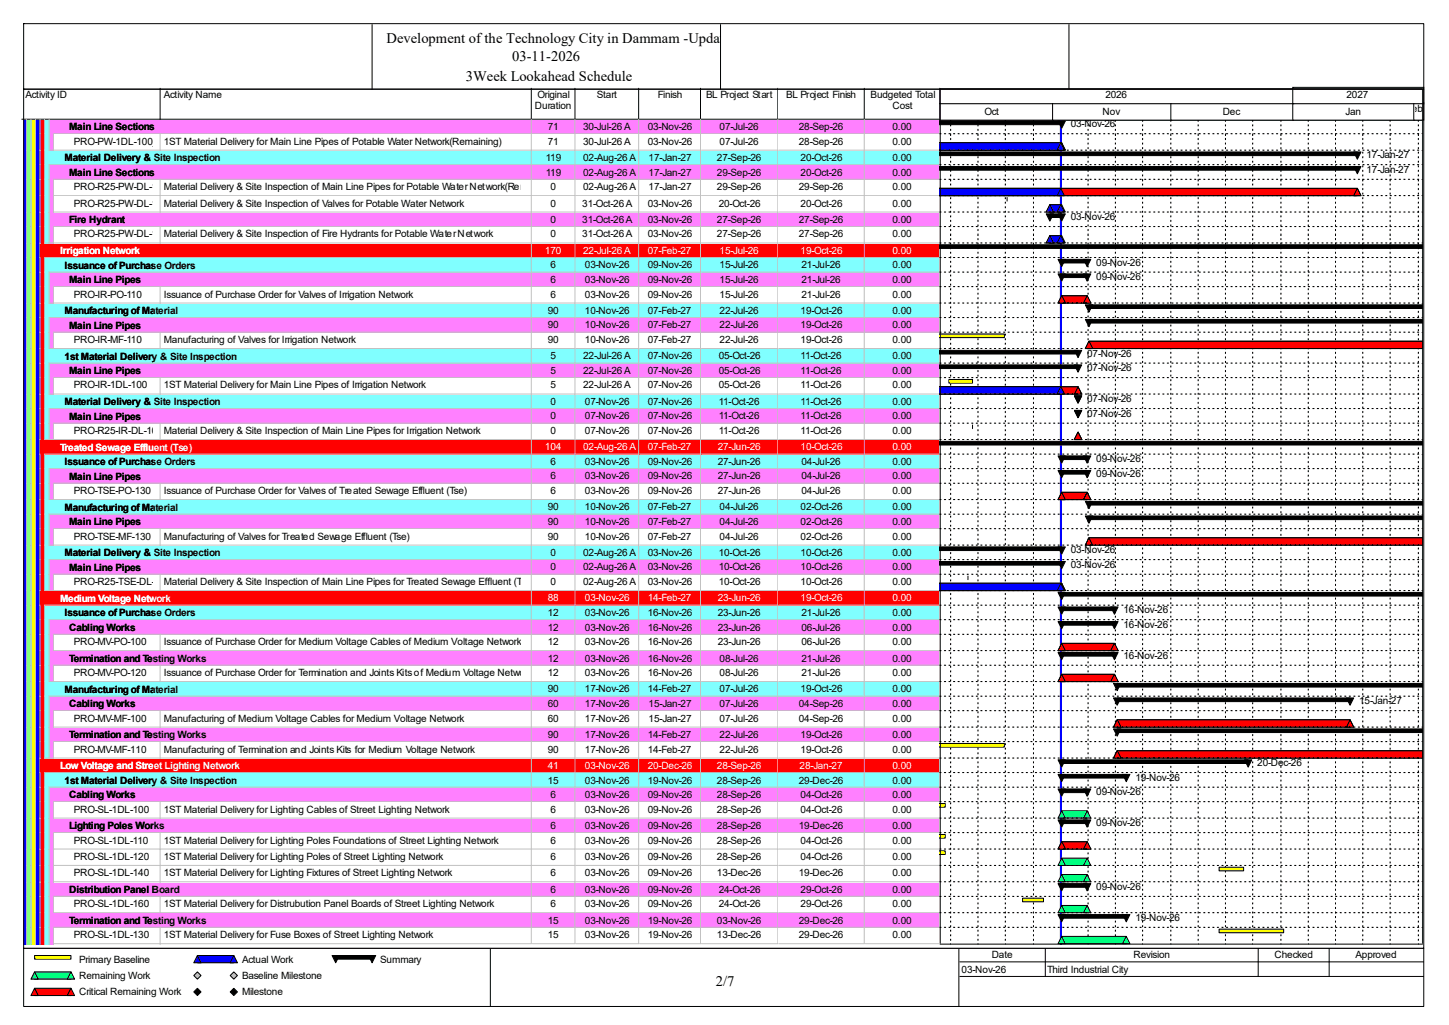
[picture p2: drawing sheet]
<svg xmlns="http://www.w3.org/2000/svg" width="420mm" height="297mm" viewBox="0 0 420 297" stroke-linecap="round" stroke-linejoin="round" font-family="sans-serif">
<defs><g id="words">
<g font-size="4.2">
<text x="112.1" y="12.4">Development of the Technology City in Dammam -Update</text>
<text x="148.5" y="17.7">03-11-2026</text>
<text x="135" y="23.5">3Week Lookahead Schedule</text>
<text x="207.5" y="285.6">2/7</text>
</g>
<g font-size="2.9">
<text x="7.4" y="28.4">Activity ID</text>
<text x="47.5" y="28.4">Activity Name</text>
<text x="155.8" y="28.4">Original</text>
<text x="173" y="28.4">Start</text>
<text x="190.7" y="28.4">Finish</text>
<text x="204.6" y="28.4">BL Project Start</text>
<text x="227.8" y="28.4">BL Project Finish</text>
<text x="252.3" y="28.4">Budgeted Total</text>
<text x="320.4" y="28.4">2026</text>
<text x="390.3" y="28.4">2027</text>
<text x="155.1" y="31.6">Duration</text>
<text x="258.7" y="31.6">Cost</text>
<text x="285.3" y="33.2">Oct</text>
<text x="319.6" y="33.2">Nov</text>
<text x="354.4" y="33.2">Dec</text>
<text x="390" y="33.2">Jan</text>
<text x="407.7" y="32.4">Feb</text>
<text x="20" y="37.8">Main Line Sections</text>
<text x="21.4" y="41.9">PRO-PW-1DL-100_R1ST Material Delivery for Main Line Pipes of Potable Water Network(Remaining)</text>
<text x="158.7" y="37.7">71</text>
<text x="158.7" y="41.9">71</text>
<text x="169" y="37.7">30-Jul-26 A</text>
<text x="169" y="41.9">30-Jul-26 A</text>
<text x="187.7" y="37.7">03-Nov-26</text>
<text x="187.7" y="41.9">03-Nov-26</text>
<text x="208.6" y="37.7">07-Jul-26</text>
<text x="208.6" y="41.9">07-Jul-26</text>
<text x="231.5" y="37.7">28-Sep-26</text>
<text x="231.5" y="41.9">28-Sep-26</text>
<text x="258.7" y="37.7">0.00</text>
<text x="258.7" y="41.9">0.00</text>
<text x="310.3" y="36.9">03-Nov-26</text>
<text x="18.7" y="46.7">Material Delivery &amp; Site Inspection</text>
<text x="158.2" y="46.7">119</text>
<text x="169" y="46.7">02-Aug-26 A</text>
<text x="188" y="46.7">17-Jan-27</text>
<text x="207.8" y="46.7">27-Sep-26</text>
<text x="232" y="46.7">20-Oct-26</text>
<text x="258.7" y="46.7">0.00</text>
<text x="396.1" y="45.9">17-Jan-27</text>
<text x="20" y="51">Main Line Sections</text>
<text x="158.2" y="50.9">119</text>
<text x="169" y="50.9">02-Aug-26 A</text>
<text x="188" y="50.9">17-Jan-27</text>
<text x="207.8" y="50.9">29-Sep-26</text>
<text x="232" y="50.9">20-Oct-26</text>
<text x="258.7" y="50.9">0.00</text>
<text x="396.1" y="50.1">17-Jan-27</text>
<text x="21.4" y="55.1">PRO-R25-PW-DL-100_R</text>
<text x="21.4" y="59.9">PRO-R25-PW-DL-110Material Delivery &amp; Site Inspection of Valves for Potable Water Network</text>
<text x="47.5" y="55.1">Material Delivery &amp; Site Inspection of Main Line Pipes for Potable Water Network(Remaining)</text>
<text x="159.6" y="55.1">0</text>
<text x="159.6" y="59.9">0</text>
<text x="168.8" y="59.9">31-Oct-26 A</text>
<text x="169" y="55.1">02-Aug-26 A</text>
<text x="187.7" y="59.9">03-Nov-26</text>
<text x="188" y="55.1">17-Jan-27</text>
<text x="207.8" y="55.1">29-Sep-26</text>
<text x="208.3" y="59.9">20-Oct-26</text>
<text x="231.5" y="55.1">29-Sep-26</text>
<text x="232" y="59.9">20-Oct-26</text>
<text x="258.7" y="55.1">0.00</text>
<text x="258.7" y="59.9">0.00</text>
<text x="20" y="64.7">Fire Hydrant</text>
<text x="159.6" y="64.6">0</text>
<text x="168.8" y="64.6">31-Oct-26 A</text>
<text x="187.7" y="64.6">03-Nov-26</text>
<text x="207.8" y="64.6">27-Sep-26</text>
<text x="231.5" y="64.6">27-Sep-26</text>
<text x="258.7" y="64.6">0.00</text>
<text x="310.3" y="63.8">03-Nov-26</text>
<text x="21.4" y="68.8">PRO-R25-PW-DL-120</text>
<text x="47.5" y="68.8">Material Delivery &amp; Site Inspection of Fire Hydrants for Potable Water Network</text>
<text x="159.6" y="68.8">0</text>
<text x="168.8" y="68.8">31-Oct-26 A</text>
<text x="187.7" y="68.8">03-Nov-26</text>
<text x="207.8" y="68.8">27-Sep-26</text>
<text x="231.5" y="68.8">27-Sep-26</text>
<text x="258.7" y="68.8">0.00</text>
<text x="18.7" y="77.9">Issuance of Purchase Orders</text>
<text x="159.6" y="77.8">6</text>
<text x="169.5" y="77.8">03-Nov-26</text>
<text x="187.7" y="77.8">09-Nov-26</text>
<text x="208.6" y="77.8">15-Jul-26</text>
<text x="232.3" y="77.8">21-Jul-26</text>
<text x="258.7" y="77.8">0.00</text>
<text x="317.8" y="77">09-Nov-26</text>
<text x="20" y="82.1">Main Line Pipes</text>
<text x="159.6" y="82">6</text>
<text x="169.5" y="82">03-Nov-26</text>
<text x="187.7" y="82">09-Nov-26</text>
<text x="208.6" y="82">15-Jul-26</text>
<text x="232.3" y="82">21-Jul-26</text>
<text x="258.7" y="82">0.00</text>
<text x="317.8" y="81.2">09-Nov-26</text>
<text x="21.4" y="86.2">PRO-IR-PO-110</text>
<text x="47.5" y="86.2">Issuance of Purchase Order for Valves of Irrigation Network</text>
<text x="159.6" y="86.2">6</text>
<text x="169.5" y="86.2">03-Nov-26</text>
<text x="187.7" y="86.2">09-Nov-26</text>
<text x="208.6" y="86.2">15-Jul-26</text>
<text x="232.3" y="86.2">21-Jul-26</text>
<text x="258.7" y="86.2">0.00</text>
<text x="18.7" y="91.1">Manufacturing of Material</text>
<text x="20" y="95.3">Main Line Pipes</text>
<text x="158.7" y="91">90</text>
<text x="158.7" y="95.2">90</text>
<text x="169.5" y="91">10-Nov-26</text>
<text x="169.5" y="95.2">10-Nov-26</text>
<text x="187.7" y="91">07-Feb-27</text>
<text x="187.7" y="95.2">07-Feb-27</text>
<text x="208.6" y="91">22-Jul-26</text>
<text x="208.6" y="95.2">22-Jul-26</text>
<text x="232" y="91">19-Oct-26</text>
<text x="232" y="95.2">19-Oct-26</text>
<text x="258.7" y="91">0.00</text>
<text x="258.7" y="95.2">0.00</text>
<text x="21.4" y="99.4">PRO-IR-MF-110</text>
<text x="47.5" y="99.4">Manufacturing of Valves for Irrigation Network</text>
<text x="158.7" y="99.4">90</text>
<text x="169.5" y="99.4">10-Nov-26</text>
<text x="187.7" y="99.4">07-Feb-27</text>
<text x="208.6" y="99.4">22-Jul-26</text>
<text x="232" y="99.4">19-Oct-26</text>
<text x="258.7" y="99.4">0.00</text>
<text x="18.7" y="104.2">1st Material Delivery &amp; Site Inspection</text>
<text x="159.6" y="104.1">5</text>
<text x="169" y="104.1">22-Jul-26 A</text>
<text x="187.7" y="104.1">07-Nov-26</text>
<text x="208.3" y="104.1">05-Oct-26</text>
<text x="232" y="104.1">11-Oct-26</text>
<text x="258.7" y="104.1">0.00</text>
<text x="315.1" y="103.3">07-Nov-26</text>
<text x="315.1" y="107.6">07-Nov-26</text>
<text x="20" y="108.5">Main Line Pipes</text>
<text x="21.4" y="112.6">PRO-IR-1DL-100</text>
<text x="47.5" y="112.6">1ST Material Delivery for Main Line Pipes of Irrigation Network</text>
<text x="159.6" y="108.4">5</text>
<text x="159.6" y="112.6">5</text>
<text x="169" y="108.4">22-Jul-26 A</text>
<text x="169" y="112.6">22-Jul-26 A</text>
<text x="187.7" y="108.4">07-Nov-26</text>
<text x="187.7" y="112.6">07-Nov-26</text>
<text x="208.3" y="108.4">05-Oct-26</text>
<text x="208.3" y="112.6">05-Oct-26</text>
<text x="232" y="108.4">11-Oct-26</text>
<text x="232" y="112.6">11-Oct-26</text>
<text x="258.7" y="108.4">0.00</text>
<text x="258.7" y="112.6">0.00</text>
<text x="18.7" y="117.4">Material Delivery &amp; Site Inspection</text>
<text x="159.6" y="117.3">0</text>
<text x="169.5" y="117.3">07-Nov-26</text>
<text x="187.7" y="117.3">07-Nov-26</text>
<text x="208.3" y="117.3">11-Oct-26</text>
<text x="232" y="117.3">11-Oct-26</text>
<text x="258.7" y="117.3">0.00</text>
<text x="315.1" y="116.5">07-Nov-26</text>
<text x="20" y="121.6">Main Line Pipes</text>
<text x="21.4" y="125.8">PRO-R25-IR-DL-100</text>
<text x="47.5" y="125.8">Material Delivery &amp; Site Inspection of Main Line Pipes for Irrigation Network</text>
<text x="159.6" y="121.5">0</text>
<text x="159.6" y="125.8">0</text>
<text x="169.5" y="121.5">07-Nov-26</text>
<text x="169.5" y="125.8">07-Nov-26</text>
<text x="187.7" y="121.5">07-Nov-26</text>
<text x="187.7" y="125.8">07-Nov-26</text>
<text x="208.3" y="121.5">11-Oct-26</text>
<text x="208.3" y="125.8">11-Oct-26</text>
<text x="232" y="121.5">11-Oct-26</text>
<text x="232" y="125.8">11-Oct-26</text>
<text x="258.7" y="121.5">0.00</text>
<text x="258.7" y="125.8">0.00</text>
<text x="315.1" y="120.8">07-Nov-26</text>
<text x="18.7" y="134.8">Issuance of Purchase Orders</text>
<text x="159.6" y="134.7">6</text>
<text x="169.5" y="134.7">03-Nov-26</text>
<text x="187.7" y="134.7">09-Nov-26</text>
<text x="208.1" y="134.7">27-Jun-26</text>
<text x="232.3" y="134.7">04-Jul-26</text>
<text x="258.7" y="134.7">0.00</text>
<text x="317.8" y="133.9">09-Nov-26</text>
<text x="20" y="139">Main Line Pipes</text>
<text x="21.4" y="143.2">PRO-TSE-PO-130</text>
<text x="47.5" y="143.2">Issuance of Purchase Order for Valves of Treated Sewage Effluent (Tse)</text>
<text x="159.6" y="138.9">6</text>
<text x="159.6" y="143.2">6</text>
<text x="169.5" y="138.9">03-Nov-26</text>
<text x="169.5" y="143.2">03-Nov-26</text>
<text x="187.7" y="138.9">09-Nov-26</text>
<text x="187.7" y="143.2">09-Nov-26</text>
<text x="208.1" y="138.9">27-Jun-26</text>
<text x="208.1" y="143.2">27-Jun-26</text>
<text x="232.3" y="138.9">04-Jul-26</text>
<text x="232.3" y="143.2">04-Jul-26</text>
<text x="258.7" y="138.9">0.00</text>
<text x="258.7" y="143.2">0.00</text>
<text x="317.8" y="138.2">09-Nov-26</text>
<text x="18.7" y="148">Manufacturing of Material</text>
<text x="158.7" y="147.9">90</text>
<text x="169.5" y="147.9">10-Nov-26</text>
<text x="187.7" y="147.9">07-Feb-27</text>
<text x="208.6" y="147.9">04-Jul-26</text>
<text x="232" y="147.9">02-Oct-26</text>
<text x="258.7" y="147.9">0.00</text>
<text x="20" y="152.2">Main Line Pipes</text>
<text x="158.7" y="152.1">90</text>
<text x="169.5" y="152.1">10-Nov-26</text>
<text x="187.7" y="152.1">07-Feb-27</text>
<text x="208.6" y="152.1">04-Jul-26</text>
<text x="232" y="152.1">02-Oct-26</text>
<text x="258.7" y="152.1">0.00</text>
<text x="18.7" y="161.2">Material Delivery &amp; Site Inspection</text>
<text x="21.4" y="156.3">PRO-TSE-MF-130</text>
<text x="47.5" y="156.3">Manufacturing of Valves for Treated Sewage Effluent (Tse)</text>
<text x="158.7" y="156.3">90</text>
<text x="159.6" y="161.1">0</text>
<text x="169" y="161.1">02-Aug-26 A</text>
<text x="169.5" y="156.3">10-Nov-26</text>
<text x="187.7" y="156.3">07-Feb-27</text>
<text x="187.7" y="161.1">03-Nov-26</text>
<text x="208.3" y="161.1">10-Oct-26</text>
<text x="208.6" y="156.3">04-Jul-26</text>
<text x="232" y="156.3">02-Oct-26</text>
<text x="232" y="161.1">10-Oct-26</text>
<text x="258.7" y="156.3">0.00</text>
<text x="258.7" y="161.1">0.00</text>
<text x="310.3" y="160.3">03-Nov-26</text>
<text x="20" y="165.4">Main Line Pipes</text>
<text x="159.6" y="165.3">0</text>
<text x="169" y="165.3">02-Aug-26 A</text>
<text x="187.7" y="165.3">03-Nov-26</text>
<text x="208.3" y="165.3">10-Oct-26</text>
<text x="232" y="165.3">10-Oct-26</text>
<text x="258.7" y="165.3">0.00</text>
<text x="310.3" y="164.5">03-Nov-26</text>
<text x="21.4" y="169.5">PRO-R25-TSE-DL-120_R</text>
<text x="47.5" y="169.5">Material Delivery &amp; Site Inspection of Main Line Pipes for Treated Sewage Effluent (Tse)(Remaining)02-Aug-26 A</text>
<text x="159.6" y="169.5">0</text>
<text x="187.7" y="169.5">03-Nov-26</text>
<text x="208.3" y="169.5">10-Oct-26</text>
<text x="232" y="169.5">10-Oct-26</text>
<text x="258.7" y="169.5">0.00</text>
<text x="18.7" y="178.6">Issuance of Purchase Orders</text>
<text x="158.7" y="178.5">12</text>
<text x="169.5" y="178.5">03-Nov-26</text>
<text x="187.7" y="178.5">16-Nov-26</text>
<text x="208.1" y="178.5">23-Jun-26</text>
<text x="232.3" y="178.5">21-Jul-26</text>
<text x="258.7" y="178.5">0.00</text>
<text x="325.7" y="177.7">16-Nov-26</text>
<text x="20" y="182.8">Cabling Works</text>
<text x="158.7" y="182.7">12</text>
<text x="169.5" y="182.7">03-Nov-26</text>
<text x="187.7" y="182.7">16-Nov-26</text>
<text x="208.1" y="182.7">23-Jun-26</text>
<text x="232.3" y="182.7">06-Jul-26</text>
<text x="258.7" y="182.7">0.00</text>
<text x="325.7" y="181.9">16-Nov-26</text>
<text x="20" y="191.8">Termination and Testing Works</text>
<text x="21.4" y="186.9">PRO-MV-PO-100</text>
<text x="47.5" y="186.9">Issuance of Purchase Order for Medium Voltage Cables of Medium Voltage Network</text>
<text x="158.7" y="186.9">12</text>
<text x="158.7" y="191.7">12</text>
<text x="169.5" y="186.9">03-Nov-26</text>
<text x="169.5" y="191.7">03-Nov-26</text>
<text x="187.7" y="186.9">16-Nov-26</text>
<text x="187.7" y="191.7">16-Nov-26</text>
<text x="208.1" y="186.9">23-Jun-26</text>
<text x="208.6" y="191.7">08-Jul-26</text>
<text x="232.3" y="186.9">06-Jul-26</text>
<text x="232.3" y="191.7">21-Jul-26</text>
<text x="258.7" y="186.9">0.00</text>
<text x="258.7" y="191.7">0.00</text>
<text x="325.7" y="190.9">16-Nov-26</text>
<text x="21.4" y="195.9">PRO-MV-PO-120</text>
<text x="47.5" y="195.9">Issuance of Purchase Order for Termination and Joints Kits of Medium Voltage Network</text>
<text x="158.7" y="195.9">12</text>
<text x="169.5" y="195.9">03-Nov-26</text>
<text x="187.7" y="195.9">16-Nov-26</text>
<text x="208.6" y="195.9">08-Jul-26</text>
<text x="232.3" y="195.9">21-Jul-26</text>
<text x="258.7" y="195.9">0.00</text>
<text x="18.7" y="200.7">Manufacturing of Material</text>
<text x="158.7" y="200.7">90</text>
<text x="169.5" y="200.7">17-Nov-26</text>
<text x="187.7" y="200.7">14-Feb-27</text>
<text x="208.6" y="200.7">07-Jul-26</text>
<text x="232" y="200.7">19-Oct-26</text>
<text x="258.7" y="200.7">0.00</text>
<text x="20" y="205">Cabling Works</text>
<text x="21.4" y="209.1">PRO-MV-MF-100</text>
<text x="47.5" y="209.1">Manufacturing of Medium Voltage Cables for Medium Voltage Network</text>
<text x="158.7" y="204.9">60</text>
<text x="158.7" y="209.1">60</text>
<text x="169.5" y="204.9">17-Nov-26</text>
<text x="169.5" y="209.1">17-Nov-26</text>
<text x="188" y="204.9">15-Jan-27</text>
<text x="188" y="209.1">15-Jan-27</text>
<text x="208.6" y="204.9">07-Jul-26</text>
<text x="208.6" y="209.1">07-Jul-26</text>
<text x="231.5" y="204.9">04-Sep-26</text>
<text x="231.5" y="209.1">04-Sep-26</text>
<text x="258.7" y="204.9">0.00</text>
<text x="258.7" y="209.1">0.00</text>
<text x="394" y="204.1">15-Jan-27</text>
<text x="20" y="213.9">Termination and Testing Works</text>
<text x="158.7" y="213.8">90</text>
<text x="169.5" y="213.8">17-Nov-26</text>
<text x="187.7" y="213.8">14-Feb-27</text>
<text x="208.6" y="213.8">22-Jul-26</text>
<text x="232" y="213.8">19-Oct-26</text>
<text x="258.7" y="213.8">0.00</text>
<text x="21.4" y="218.1">PRO-MV-MF-110</text>
<text x="47.5" y="218.1">Manufacturing of Termination and Joints Kits for Medium Voltage Network</text>
<text x="158.7" y="218.1">90</text>
<text x="169.5" y="218.1">17-Nov-26</text>
<text x="187.7" y="218.1">14-Feb-27</text>
<text x="208.6" y="218.1">22-Jul-26</text>
<text x="232" y="218.1">19-Oct-26</text>
<text x="258.7" y="218.1">0.00</text>
<text x="364.4" y="222">20-Dec-26</text>
<text x="18.7" y="227.1">1st Material Delivery &amp; Site Inspection</text>
<text x="158.7" y="227">15</text>
<text x="169.5" y="227">03-Nov-26</text>
<text x="187.7" y="227">19-Nov-26</text>
<text x="207.8" y="227">28-Sep-26</text>
<text x="231.5" y="227">29-Dec-26</text>
<text x="258.7" y="227">0.00</text>
<text x="329.1" y="226.2">19-Nov-26</text>
<text x="20" y="231.3">Cabling Works</text>
<text x="159.6" y="231.2">6</text>
<text x="169.5" y="231.2">03-Nov-26</text>
<text x="187.7" y="231.2">09-Nov-26</text>
<text x="207.8" y="231.2">28-Sep-26</text>
<text x="232" y="231.2">04-Oct-26</text>
<text x="258.7" y="231.2">0.00</text>
<text x="317.8" y="230.5">09-Nov-26</text>
<text x="21.4" y="235.5">PRO-SL-1DL-100</text>
<text x="47.5" y="235.5">1ST Material Delivery for Lighting Cables of Street Lighting Network</text>
<text x="159.6" y="235.5">6</text>
<text x="169.5" y="235.5">03-Nov-26</text>
<text x="187.7" y="235.5">09-Nov-26</text>
<text x="207.8" y="235.5">28-Sep-26</text>
<text x="232" y="235.5">04-Oct-26</text>
<text x="258.7" y="235.5">0.00</text>
<text x="317.8" y="239.4">09-Nov-26</text>
<text x="20" y="240.3">Lighting Poles Works</text>
<text x="21.4" y="244.4">PRO-SL-1DL-110</text>
<text x="47.5" y="244.4">1ST Material Delivery for Lighting Poles Foundations of Street Lighting Network</text>
<text x="159.6" y="240.2">6</text>
<text x="159.6" y="244.4">6</text>
<text x="169.5" y="240.2">03-Nov-26</text>
<text x="169.5" y="244.4">03-Nov-26</text>
<text x="187.7" y="240.2">09-Nov-26</text>
<text x="187.7" y="244.4">09-Nov-26</text>
<text x="207.8" y="240.2">28-Sep-26</text>
<text x="207.8" y="244.4">28-Sep-26</text>
<text x="231.5" y="240.2">19-Dec-26</text>
<text x="232" y="244.4">04-Oct-26</text>
<text x="258.7" y="240.2">0.00</text>
<text x="258.7" y="244.4">0.00</text>
<text x="21.4" y="249.2">PRO-SL-1DL-120</text>
<text x="47.5" y="249.2">1ST Material Delivery for Lighting Poles of Street Lighting Network</text>
<text x="159.6" y="249.2">6</text>
<text x="169.5" y="249.2">03-Nov-26</text>
<text x="187.7" y="249.2">09-Nov-26</text>
<text x="207.8" y="249.2">28-Sep-26</text>
<text x="232" y="249.2">04-Oct-26</text>
<text x="258.7" y="249.2">0.00</text>
<text x="21.4" y="253.9">PRO-SL-1DL-140</text>
<text x="47.5" y="253.9">1ST Material Delivery for Lighting Fixtures of Street Lighting Network</text>
<text x="159.6" y="253.9">6</text>
<text x="169.5" y="253.9">03-Nov-26</text>
<text x="187.7" y="253.9">09-Nov-26</text>
<text x="207.8" y="253.9">13-Dec-26</text>
<text x="231.5" y="253.9">19-Dec-26</text>
<text x="258.7" y="253.9">0.00</text>
<text x="317.8" y="257.9">09-Nov-26</text>
<text x="20" y="258.7">Distribution Panel Board</text>
<text x="21.4" y="262.9">PRO-SL-1DL-160</text>
<text x="47.5" y="262.9">1ST Material Delivery for Distrubution Panel Boards of Street Lighting Network</text>
<text x="159.6" y="258.7">6</text>
<text x="159.6" y="262.9">6</text>
<text x="169.5" y="258.7">03-Nov-26</text>
<text x="169.5" y="262.9">03-Nov-26</text>
<text x="187.7" y="258.7">09-Nov-26</text>
<text x="187.7" y="262.9">09-Nov-26</text>
<text x="208.3" y="258.7">24-Oct-26</text>
<text x="208.3" y="262.9">24-Oct-26</text>
<text x="232" y="258.7">29-Oct-26</text>
<text x="232" y="262.9">29-Oct-26</text>
<text x="258.7" y="258.7">0.00</text>
<text x="258.7" y="262.9">0.00</text>
<text x="20" y="267.7">Termination and Testing Works</text>
<text x="158.7" y="267.6">15</text>
<text x="169.5" y="267.6">03-Nov-26</text>
<text x="187.7" y="267.6">19-Nov-26</text>
<text x="207.8" y="267.6">03-Nov-26</text>
<text x="231.5" y="267.6">29-Dec-26</text>
<text x="258.7" y="267.6">0.00</text>
<text x="329.1" y="266.8">19-Nov-26</text>
<text x="21.4" y="271.9">PRO-SL-1DL-130</text>
<text x="47.5" y="271.9">1ST Material Delivery for Fuse Boxes of Street Lighting Network</text>
<text x="158.7" y="271.9">15</text>
<text x="169.5" y="271.9">03-Nov-26</text>
<text x="187.7" y="271.9">19-Nov-26</text>
<text x="207.8" y="271.9">13-Dec-26</text>
<text x="231.5" y="271.9">29-Dec-26</text>
<text x="258.7" y="271.9">0.00</text>
<text x="22.9" y="279">Primary Baseline</text>
<text x="70.1" y="279">Actual Work</text>
<text x="110.2" y="279">Summary</text>
<text x="278.7" y="281.9">03-Nov-26</text>
<text x="287.4" y="277.7">Date</text>
<text x="303.5" y="281.9">Third Industrial City</text>
<text x="328.5" y="277.7">Revision</text>
<text x="369.4" y="277.7">Checked</text>
<text x="392.9" y="277.7">Approved</text>
<text x="22.9" y="283.7">Remaining Work</text>
<text x="70.1" y="283.7">Baseline Milestone</text>
<text x="22.9" y="288.5">Critical Remaining Work</text>
<text x="70.1" y="288.5">Milestone</text>
</g>
<g font-size="2.9" fill="#fff">
<text x="17.4" y="73.7">Irrigation Network</text>
<text x="157.9" y="73.6">170</text>
<text x="169" y="73.6">22-Jul-26 A</text>
<text x="187.7" y="73.6">07-Feb-27</text>
<text x="208.6" y="73.6">15-Jul-26</text>
<text x="232" y="73.6">19-Oct-26</text>
<text x="258.7" y="73.6">0.00</text>
<text x="17.4" y="130.6">Treated Sewage Effluent (Tse)</text>
<text x="157.9" y="130.5">104</text>
<text x="169" y="130.5">02-Aug-26 A</text>
<text x="187.7" y="130.5">07-Feb-27</text>
<text x="208.1" y="130.5">27-Jun-26</text>
<text x="232" y="130.5">10-Oct-26</text>
<text x="258.7" y="130.5">0.00</text>
<text x="17.4" y="174.4">Medium Voltage Network</text>
<text x="158.7" y="174.3">88</text>
<text x="169.5" y="174.3">03-Nov-26</text>
<text x="187.7" y="174.3">14-Feb-27</text>
<text x="208.1" y="174.3">23-Jun-26</text>
<text x="232" y="174.3">19-Oct-26</text>
<text x="258.7" y="174.3">0.00</text>
<text x="17.4" y="222.9">Low Voltage and Street Lighting Network</text>
<text x="158.7" y="222.8">41</text>
<text x="169.5" y="222.8">03-Nov-26</text>
<text x="187.7" y="222.8">20-Dec-26</text>
<text x="207.8" y="222.8">28-Sep-26</text>
<text x="231.8" y="222.8">28-Jan-27</text>
<text x="258.7" y="222.8">0.00</text>
</g>
</g></defs>
<path d="M46.4 25.6v8.9h-40.1" fill="none" stroke="#000" stroke-width=".29"/>
<path d="M46.7 25.6h107.6v9.2h-107.6z" fill="#fff"/>
<path d="M154 25.6v8.9h-107.6" fill="none" stroke="#000" stroke-width=".29"/>
<path d="M154.3 25.6h12.6v9.2h-12.6z" fill="#fff"/>
<path d="M166.7 25.6v8.9h-12.7" fill="none" stroke="#000" stroke-width=".29"/>
<path d="M166.9 25.6h18.5v9.2h-18.5z" fill="#fff"/>
<path d="M185.1 25.6v8.9h-18.4" fill="none" stroke="#000" stroke-width=".29"/>
<path d="M185.4 25.6h17.9v9.2h-17.9z" fill="#fff"/>
<path d="M203 25.6v8.9h-17.9" fill="none" stroke="#000" stroke-width=".29"/>
<path d="M203.3 25.6h22.4v9.2h-22.4z" fill="#fff"/>
<path d="M225.5 25.6v8.9h-22.5" fill="none" stroke="#000" stroke-width=".29"/>
<path d="M225.7 25.6h25.1v9.2h-25.1z" fill="#fff"/>
<path d="M250.5 25.6v8.9h-25" fill="none" stroke="#000" stroke-width=".29"/>
<path d="M250.8 25.6h21.9v9.2h-21.9z" fill="#fff"/>
<path d="M272.4 25.6v8.9h-21.9" fill="none" stroke="#000" stroke-width=".29"/>
<path d="M6.6 34.8h1.3v4.2h-1.3z" fill="#00f"/>
<path d="M7.6 34.5v4.5" fill="none" stroke="#c0c0c0" stroke-width=".29"/>
<path d="M7.9 34.8h1.3v4.2h-1.3z" fill="#80ff80"/>
<path d="M9 34.5v4.5" fill="none" stroke="#c0c0c0" stroke-width=".29"/>
<path d="M9.2 34.8h1.3v4.2h-1.3z" fill="#ff0"/>
<path d="M10.3 34.5v4.5" fill="none" stroke="#c0c0c0" stroke-width=".29"/>
<path d="M10.5 34.8h1.4v4.2h-1.4z" fill="#00f"/>
<path d="M11.6 34.5v4.5" fill="none" stroke="#c0c0c0" stroke-width=".29"/>
<path d="M11.9 34.8h1.3v4.2h-1.3z" fill="#f00"/>
<path d="M12.9 34.5v4.5" fill="none" stroke="#c0c0c0" stroke-width=".29"/>
<path d="M13.2 34.8h1.3v4.2h-1.3z" fill="#80ffff"/>
<path d="M14.2 34.5v4.5" fill="none" stroke="#c0c0c0" stroke-width=".29"/>
<path d="M14.5 34.8h32.2v4.2h-32.2z" fill="#ff80ff"/>
<path d="M15.6 38.8h31.1" fill="none" stroke="#c0c0c0" stroke-width=".29"/>
<path d="M46.7 34.8h107.6v4.2h-107.6z" fill="#ff80ff"/>
<path d="M154 34.5v4.3h-107.3" fill="none" stroke="#c0c0c0" stroke-width=".29"/>
<path d="M154.3 34.8h12.6v4.2h-12.6z" fill="#ff80ff"/>
<path d="M166.7 34.5v4.3h-12.4" fill="none" stroke="#c0c0c0" stroke-width=".29"/>
<path d="M166.9 34.8h18.5v4.2h-18.5z" fill="#ff80ff"/>
<path d="M185.1 34.5v4.3h-18.2" fill="none" stroke="#c0c0c0" stroke-width=".29"/>
<path d="M185.4 34.8h17.9v4.2h-17.9z" fill="#ff80ff"/>
<path d="M203 34.5v4.3h-17.6" fill="none" stroke="#c0c0c0" stroke-width=".29"/>
<path d="M203.3 34.8h22.4v4.2h-22.4z" fill="#ff80ff"/>
<path d="M225.5 34.5v4.3h-22.2" fill="none" stroke="#c0c0c0" stroke-width=".29"/>
<path d="M225.7 34.8h25.1v4.2h-25.1z" fill="#ff80ff"/>
<path d="M250.5 34.5v4.3h-24.8" fill="none" stroke="#c0c0c0" stroke-width=".29"/>
<path d="M250.8 34.8h21.9v4.2h-21.9z" fill="#ff80ff"/>
<path d="M272.4 34.5v4.3h-21.6" fill="none" stroke="#c0c0c0" stroke-width=".29"/>
<path d="M6.6 39h1.3v4.8h-1.3z" fill="#00f"/>
<path d="M7.6 38.8v5" fill="none" stroke="#c0c0c0" stroke-width=".29"/>
<path d="M7.9 39h1.3v4.8h-1.3z" fill="#80ff80"/>
<path d="M9 38.8v5" fill="none" stroke="#c0c0c0" stroke-width=".29"/>
<path d="M9.2 39h1.3v4.8h-1.3z" fill="#ff0"/>
<path d="M10.3 38.8v5" fill="none" stroke="#c0c0c0" stroke-width=".29"/>
<path d="M10.5 39h1.4v4.8h-1.4z" fill="#00f"/>
<path d="M11.6 38.8v5" fill="none" stroke="#c0c0c0" stroke-width=".29"/>
<path d="M11.9 39h1.3v4.8h-1.3z" fill="#f00"/>
<path d="M12.9 38.8v5" fill="none" stroke="#c0c0c0" stroke-width=".29"/>
<path d="M13.2 39h1.3v4.8h-1.3z" fill="#80ffff"/>
<path d="M14.2 38.8v5" fill="none" stroke="#c0c0c0" stroke-width=".29"/>
<path d="M14.5 39h1.3v4.8h-1.3z" fill="#ff80ff"/>
<path d="M15.6 38.8v5M14.2 43.5h1.6" fill="none" stroke="#c0c0c0" stroke-width=".29"/>
<path d="M15.8 39h30.9v4.8h-30.9z" fill="#fff"/>
<path d="M46.4 38.8v5M15.6 43.5h31.1" fill="none" stroke="#c0c0c0" stroke-width=".29"/>
<path d="M46.7 39h107.6v4.8h-107.6z" fill="#fff"/>
<path d="M154 38.8v4.7h-107.3" fill="none" stroke="#c0c0c0" stroke-width=".29"/>
<path d="M154.3 39h12.6v4.8h-12.6z" fill="#fff"/>
<path d="M166.7 38.8v4.7h-12.4" fill="none" stroke="#c0c0c0" stroke-width=".29"/>
<path d="M166.9 39h18.5v4.8h-18.5z" fill="#fff"/>
<path d="M185.1 38.8v4.7h-18.2" fill="none" stroke="#c0c0c0" stroke-width=".29"/>
<path d="M185.4 39h17.9v4.8h-17.9z" fill="#fff"/>
<path d="M203 38.8v4.7h-17.6" fill="none" stroke="#c0c0c0" stroke-width=".29"/>
<path d="M203.3 39h22.4v4.8h-22.4z" fill="#fff"/>
<path d="M225.5 38.8v4.7h-22.2" fill="none" stroke="#c0c0c0" stroke-width=".29"/>
<path d="M225.7 39h25.1v4.8h-25.1z" fill="#fff"/>
<path d="M250.5 38.8v4.7h-24.8" fill="none" stroke="#c0c0c0" stroke-width=".29"/>
<path d="M250.8 39h21.9v4.8h-21.9z" fill="#fff"/>
<path d="M272.4 38.8v4.7h-21.6" fill="none" stroke="#c0c0c0" stroke-width=".29"/>
<path d="M6.6 43.8h1.3v4.2h-1.3z" fill="#00f"/>
<path d="M7.6 43.5v4.5" fill="none" stroke="#c0c0c0" stroke-width=".29"/>
<path d="M7.9 43.8h1.3v4.2h-1.3z" fill="#80ff80"/>
<path d="M9 43.5v4.5" fill="none" stroke="#c0c0c0" stroke-width=".29"/>
<path d="M9.2 43.8h1.3v4.2h-1.3z" fill="#ff0"/>
<path d="M10.3 43.5v4.5" fill="none" stroke="#c0c0c0" stroke-width=".29"/>
<path d="M10.5 43.8h1.4v4.2h-1.4z" fill="#00f"/>
<path d="M11.6 43.5v4.5" fill="none" stroke="#c0c0c0" stroke-width=".29"/>
<path d="M11.9 43.8h1.3v4.2h-1.3z" fill="#f00"/>
<path d="M12.9 43.5v4.5" fill="none" stroke="#c0c0c0" stroke-width=".29"/>
<path d="M13.2 43.8h33.5v4.2h-33.5z" fill="#80ffff"/>
<path d="M14.2 47.7h32.5" fill="none" stroke="#c0c0c0" stroke-width=".29"/>
<path d="M46.7 43.8h107.6v4.2h-107.6z" fill="#80ffff"/>
<path d="M154 43.5v4.2h-107.3" fill="none" stroke="#c0c0c0" stroke-width=".29"/>
<path d="M154.3 43.8h12.6v4.2h-12.6z" fill="#80ffff"/>
<path d="M166.7 43.5v4.2h-12.4" fill="none" stroke="#c0c0c0" stroke-width=".29"/>
<path d="M166.9 43.8h18.5v4.2h-18.5z" fill="#80ffff"/>
<path d="M185.1 43.5v4.2h-18.2" fill="none" stroke="#c0c0c0" stroke-width=".29"/>
<path d="M185.4 43.8h17.9v4.2h-17.9z" fill="#80ffff"/>
<path d="M203 43.5v4.2h-17.6" fill="none" stroke="#c0c0c0" stroke-width=".29"/>
<path d="M203.3 43.8h22.4v4.2h-22.4z" fill="#80ffff"/>
<path d="M225.5 43.5v4.2h-22.2" fill="none" stroke="#c0c0c0" stroke-width=".29"/>
<path d="M225.7 43.8h25.1v4.2h-25.1z" fill="#80ffff"/>
<path d="M250.5 43.5v4.2h-24.8" fill="none" stroke="#c0c0c0" stroke-width=".29"/>
<path d="M250.8 43.8h21.9v4.2h-21.9z" fill="#80ffff"/>
<path d="M272.4 43.5v4.2h-21.6" fill="none" stroke="#c0c0c0" stroke-width=".29"/>
<path d="M6.6 48h1.3v4.2h-1.3z" fill="#00f"/>
<path d="M7.6 47.7v4.5" fill="none" stroke="#c0c0c0" stroke-width=".29"/>
<path d="M7.9 48h1.3v4.2h-1.3z" fill="#80ff80"/>
<path d="M9 47.7v4.5" fill="none" stroke="#c0c0c0" stroke-width=".29"/>
<path d="M9.2 48h1.3v4.2h-1.3z" fill="#ff0"/>
<path d="M10.3 47.7v4.5" fill="none" stroke="#c0c0c0" stroke-width=".29"/>
<path d="M10.5 48h1.4v4.2h-1.4z" fill="#00f"/>
<path d="M11.6 47.7v4.5" fill="none" stroke="#c0c0c0" stroke-width=".29"/>
<path d="M11.9 48h1.3v4.2h-1.3z" fill="#f00"/>
<path d="M12.9 47.7v4.5" fill="none" stroke="#c0c0c0" stroke-width=".29"/>
<path d="M13.2 48h1.3v4.2h-1.3z" fill="#80ffff"/>
<path d="M14.2 47.7v4.5" fill="none" stroke="#c0c0c0" stroke-width=".29"/>
<path d="M14.5 48h32.2v4.2h-32.2z" fill="#ff80ff"/>
<path d="M15.6 51.9h31.1" fill="none" stroke="#c0c0c0" stroke-width=".29"/>
<path d="M46.7 48h107.6v4.2h-107.6z" fill="#ff80ff"/>
<path d="M154 47.7v4.2h-107.3" fill="none" stroke="#c0c0c0" stroke-width=".29"/>
<path d="M154.3 48h12.6v4.2h-12.6z" fill="#ff80ff"/>
<path d="M166.7 47.7v4.2h-12.4" fill="none" stroke="#c0c0c0" stroke-width=".29"/>
<path d="M166.9 48h18.5v4.2h-18.5z" fill="#ff80ff"/>
<path d="M185.1 47.7v4.2h-18.2" fill="none" stroke="#c0c0c0" stroke-width=".29"/>
<path d="M185.4 48h17.9v4.2h-17.9z" fill="#ff80ff"/>
<path d="M203 47.7v4.2h-17.6" fill="none" stroke="#c0c0c0" stroke-width=".29"/>
<path d="M203.3 48h22.4v4.2h-22.4z" fill="#ff80ff"/>
<path d="M225.5 47.7v4.2h-22.2" fill="none" stroke="#c0c0c0" stroke-width=".29"/>
<path d="M225.7 48h25.1v4.2h-25.1z" fill="#ff80ff"/>
<path d="M250.5 47.7v4.2h-24.8" fill="none" stroke="#c0c0c0" stroke-width=".29"/>
<path d="M250.8 48h21.9v4.2h-21.9z" fill="#ff80ff"/>
<path d="M272.4 47.7v4.2h-21.6" fill="none" stroke="#c0c0c0" stroke-width=".29"/>
<path d="M6.6 52.2h1.3v4.7h-1.3z" fill="#00f"/>
<path d="M7.6 51.9v5.1" fill="none" stroke="#c0c0c0" stroke-width=".29"/>
<path d="M7.9 52.2h1.3v4.7h-1.3z" fill="#80ff80"/>
<path d="M9 51.9v5.1" fill="none" stroke="#c0c0c0" stroke-width=".29"/>
<path d="M9.2 52.2h1.3v4.7h-1.3z" fill="#ff0"/>
<path d="M10.3 51.9v5.1" fill="none" stroke="#c0c0c0" stroke-width=".29"/>
<path d="M10.5 52.2h1.4v4.7h-1.4z" fill="#00f"/>
<path d="M11.6 51.9v5.1" fill="none" stroke="#c0c0c0" stroke-width=".29"/>
<path d="M11.9 52.2h1.3v4.7h-1.3z" fill="#f00"/>
<path d="M12.9 51.9v5.1" fill="none" stroke="#c0c0c0" stroke-width=".29"/>
<path d="M13.2 52.2h1.3v4.7h-1.3z" fill="#80ffff"/>
<path d="M14.2 51.9v5.1" fill="none" stroke="#c0c0c0" stroke-width=".29"/>
<path d="M14.5 52.2h1.3v4.7h-1.3z" fill="#ff80ff"/>
<path d="M15.6 51.9v5.1" fill="none" stroke="#c0c0c0" stroke-width=".29"/>
<path d="M15.8 52.2h30.9v4.7h-30.9z" fill="#fff"/>
<path d="M15.6 56.7h31.1M46.4 51.9v5.1" fill="none" stroke="#c0c0c0" stroke-width=".29"/>
<path d="M46.7 52.2h107.6v4.7h-107.6z" fill="#fff"/>
<path d="M154 51.9v4.8h-107.3" fill="none" stroke="#c0c0c0" stroke-width=".29"/>
<path d="M154.3 52.2h12.6v4.7h-12.6z" fill="#fff"/>
<path d="M166.7 51.9v4.8h-12.4" fill="none" stroke="#c0c0c0" stroke-width=".29"/>
<path d="M166.9 52.2h18.5v4.7h-18.5z" fill="#fff"/>
<path d="M185.1 51.9v4.8h-18.2" fill="none" stroke="#c0c0c0" stroke-width=".29"/>
<path d="M185.4 52.2h17.9v4.7h-17.9z" fill="#fff"/>
<path d="M203 51.9v4.8h-17.6" fill="none" stroke="#c0c0c0" stroke-width=".29"/>
<path d="M203.3 52.2h22.4v4.7h-22.4z" fill="#fff"/>
<path d="M225.5 51.9v4.8h-22.2" fill="none" stroke="#c0c0c0" stroke-width=".29"/>
<path d="M225.7 52.2h25.1v4.7h-25.1z" fill="#fff"/>
<path d="M250.5 51.9v4.8h-24.8" fill="none" stroke="#c0c0c0" stroke-width=".29"/>
<path d="M250.8 52.2h21.9v4.7h-21.9z" fill="#fff"/>
<path d="M272.4 51.9v4.8h-21.6" fill="none" stroke="#c0c0c0" stroke-width=".29"/>
<path d="M6.6 56.9h1.3v4.8h-1.3z" fill="#00f"/>
<path d="M7.6 56.7v5" fill="none" stroke="#c0c0c0" stroke-width=".29"/>
<path d="M7.9 56.9h1.3v4.8h-1.3z" fill="#80ff80"/>
<path d="M9 56.7v5" fill="none" stroke="#c0c0c0" stroke-width=".29"/>
<path d="M9.2 56.9h1.3v4.8h-1.3z" fill="#ff0"/>
<path d="M10.3 56.7v5" fill="none" stroke="#c0c0c0" stroke-width=".29"/>
<path d="M10.5 56.9h1.4v4.8h-1.4z" fill="#00f"/>
<path d="M11.6 56.7v5" fill="none" stroke="#c0c0c0" stroke-width=".29"/>
<path d="M11.9 56.9h1.3v4.8h-1.3z" fill="#f00"/>
<path d="M12.9 56.7v5" fill="none" stroke="#c0c0c0" stroke-width=".29"/>
<path d="M13.2 56.9h1.3v4.8h-1.3z" fill="#80ffff"/>
<path d="M14.2 56.7v5" fill="none" stroke="#c0c0c0" stroke-width=".29"/>
<path d="M14.5 56.9h1.3v4.8h-1.3z" fill="#ff80ff"/>
<path d="M15.6 56.7v5" fill="none" stroke="#c0c0c0" stroke-width=".29"/>
<path d="M15.8 56.9h30.9v4.8h-30.9z" fill="#fff"/>
<path d="M46.4 56.7v5M15.6 61.4h31.1" fill="none" stroke="#c0c0c0" stroke-width=".29"/>
<path d="M46.7 56.9h107.6v4.8h-107.6z" fill="#fff"/>
<path d="M154 56.7v4.7h-107.3" fill="none" stroke="#c0c0c0" stroke-width=".29"/>
<path d="M154.3 56.9h12.6v4.8h-12.6z" fill="#fff"/>
<path d="M166.7 56.7v4.7h-12.4" fill="none" stroke="#c0c0c0" stroke-width=".29"/>
<path d="M166.9 56.9h18.5v4.8h-18.5z" fill="#fff"/>
<path d="M185.1 56.7v4.7h-18.2" fill="none" stroke="#c0c0c0" stroke-width=".29"/>
<path d="M185.4 56.9h17.9v4.8h-17.9z" fill="#fff"/>
<path d="M203 56.7v4.7h-17.6" fill="none" stroke="#c0c0c0" stroke-width=".29"/>
<path d="M203.3 56.9h22.4v4.8h-22.4z" fill="#fff"/>
<path d="M225.5 56.7v4.7h-22.2" fill="none" stroke="#c0c0c0" stroke-width=".29"/>
<path d="M225.7 56.9h25.1v4.8h-25.1z" fill="#fff"/>
<path d="M250.5 56.7v4.7h-24.8" fill="none" stroke="#c0c0c0" stroke-width=".29"/>
<path d="M250.8 56.9h21.9v4.8h-21.9z" fill="#fff"/>
<path d="M272.4 56.7v4.7h-21.6" fill="none" stroke="#c0c0c0" stroke-width=".29"/>
<path d="M6.6 61.7h1.3v4.2h-1.3z" fill="#00f"/>
<path d="M7.6 61.4v4.5" fill="none" stroke="#c0c0c0" stroke-width=".29"/>
<path d="M7.9 61.7h1.3v4.2h-1.3z" fill="#80ff80"/>
<path d="M9 61.4v4.5" fill="none" stroke="#c0c0c0" stroke-width=".29"/>
<path d="M9.2 61.7h1.3v4.2h-1.3z" fill="#ff0"/>
<path d="M10.3 61.4v4.5" fill="none" stroke="#c0c0c0" stroke-width=".29"/>
<path d="M10.5 61.7h1.4v4.2h-1.4z" fill="#00f"/>
<path d="M11.6 61.4v4.5" fill="none" stroke="#c0c0c0" stroke-width=".29"/>
<path d="M11.9 61.7h1.3v4.2h-1.3z" fill="#f00"/>
<path d="M12.9 61.4v4.5" fill="none" stroke="#c0c0c0" stroke-width=".29"/>
<path d="M13.2 61.7h1.3v4.2h-1.3z" fill="#80ffff"/>
<path d="M14.2 61.4v4.5" fill="none" stroke="#c0c0c0" stroke-width=".29"/>
<path d="M14.5 61.7h32.2v4.2h-32.2z" fill="#ff80ff"/>
<path d="M15.6 65.7h31.1" fill="none" stroke="#c0c0c0" stroke-width=".29"/>
<path d="M46.7 61.7h107.6v4.2h-107.6z" fill="#ff80ff"/>
<path d="M154 61.4v4.3h-107.3" fill="none" stroke="#c0c0c0" stroke-width=".29"/>
<path d="M154.3 61.7h12.6v4.2h-12.6z" fill="#ff80ff"/>
<path d="M166.7 61.4v4.3h-12.4" fill="none" stroke="#c0c0c0" stroke-width=".29"/>
<path d="M166.9 61.7h18.5v4.2h-18.5z" fill="#ff80ff"/>
<path d="M185.1 61.4v4.3h-18.2" fill="none" stroke="#c0c0c0" stroke-width=".29"/>
<path d="M185.4 61.7h17.9v4.2h-17.9z" fill="#ff80ff"/>
<path d="M203 61.4v4.3h-17.6" fill="none" stroke="#c0c0c0" stroke-width=".29"/>
<path d="M203.3 61.7h22.4v4.2h-22.4z" fill="#ff80ff"/>
<path d="M225.5 61.4v4.3h-22.2" fill="none" stroke="#c0c0c0" stroke-width=".29"/>
<path d="M225.7 61.7h25.1v4.2h-25.1z" fill="#ff80ff"/>
<path d="M250.5 61.4v4.3h-24.8" fill="none" stroke="#c0c0c0" stroke-width=".29"/>
<path d="M250.8 61.7h21.9v4.2h-21.9z" fill="#ff80ff"/>
<path d="M272.4 61.4v4.3h-21.6" fill="none" stroke="#c0c0c0" stroke-width=".29"/>
<path d="M6.6 65.9h1.3v4.8h-1.3z" fill="#00f"/>
<path d="M7.6 65.7v5" fill="none" stroke="#c0c0c0" stroke-width=".29"/>
<path d="M7.9 65.9h1.3v4.8h-1.3z" fill="#80ff80"/>
<path d="M9 65.7v5" fill="none" stroke="#c0c0c0" stroke-width=".29"/>
<path d="M9.2 65.9h1.3v4.8h-1.3z" fill="#ff0"/>
<path d="M10.3 65.7v5" fill="none" stroke="#c0c0c0" stroke-width=".29"/>
<path d="M10.5 65.9h1.4v4.8h-1.4z" fill="#00f"/>
<path d="M11.6 65.7v5" fill="none" stroke="#c0c0c0" stroke-width=".29"/>
<path d="M11.9 65.9h1.3v4.8h-1.3z" fill="#f00"/>
<path d="M12.9 65.7v5" fill="none" stroke="#c0c0c0" stroke-width=".29"/>
<path d="M13.2 65.9h1.3v4.8h-1.3z" fill="#80ffff"/>
<path d="M12.9 70.4h1.6M14.2 65.7v5" fill="none" stroke="#c0c0c0" stroke-width=".29"/>
<path d="M14.5 65.9h1.3v4.8h-1.3z" fill="#ff80ff"/>
<path d="M14.2 70.4h1.6M15.6 65.7v5" fill="none" stroke="#c0c0c0" stroke-width=".29"/>
<path d="M15.8 65.9h30.9v4.8h-30.9z" fill="#fff"/>
<path d="M15.6 70.4h31.1M46.4 65.7v5" fill="none" stroke="#c0c0c0" stroke-width=".29"/>
<path d="M46.7 65.9h107.6v4.8h-107.6z" fill="#fff"/>
<path d="M154 65.7v4.7h-107.3" fill="none" stroke="#c0c0c0" stroke-width=".29"/>
<path d="M154.3 65.9h12.6v4.8h-12.6z" fill="#fff"/>
<path d="M166.7 65.7v4.7h-12.4" fill="none" stroke="#c0c0c0" stroke-width=".29"/>
<path d="M166.9 65.9h18.5v4.8h-18.5z" fill="#fff"/>
<path d="M185.1 65.7v4.7h-18.2" fill="none" stroke="#c0c0c0" stroke-width=".29"/>
<path d="M185.4 65.9h17.9v4.8h-17.9z" fill="#fff"/>
<path d="M203 65.7v4.7h-17.6" fill="none" stroke="#c0c0c0" stroke-width=".29"/>
<path d="M203.3 65.9h22.4v4.8h-22.4z" fill="#fff"/>
<path d="M225.5 65.7v4.7h-22.2" fill="none" stroke="#c0c0c0" stroke-width=".29"/>
<path d="M225.7 65.9h25.1v4.8h-25.1z" fill="#fff"/>
<path d="M250.5 65.7v4.7h-24.8" fill="none" stroke="#c0c0c0" stroke-width=".29"/>
<path d="M250.8 65.9h21.9v4.8h-21.9z" fill="#fff"/>
<path d="M272.4 65.7v4.7h-21.6" fill="none" stroke="#c0c0c0" stroke-width=".29"/>
<path d="M6.6 70.7h1.3v4.2h-1.3z" fill="#00f"/>
<path d="M7.6 70.4v4.5" fill="none" stroke="#c0c0c0" stroke-width=".29"/>
<path d="M7.9 70.7h1.3v4.2h-1.3z" fill="#80ff80"/>
<path d="M9 70.4v4.5" fill="none" stroke="#c0c0c0" stroke-width=".29"/>
<path d="M9.2 70.7h1.3v4.2h-1.3z" fill="#ff0"/>
<path d="M10.3 70.4v4.5" fill="none" stroke="#c0c0c0" stroke-width=".29"/>
<path d="M10.5 70.7h1.4v4.2h-1.4z" fill="#00f"/>
<path d="M11.6 70.4v4.5" fill="none" stroke="#c0c0c0" stroke-width=".29"/>
<path d="M11.9 70.7h34.8v4.2h-34.8z" fill="#f00"/>
<path d="M12.9 74.6h33.8" fill="none" stroke="#c0c0c0" stroke-width=".29"/>
<path d="M46.7 70.7h107.6v4.2h-107.6z" fill="#f00"/>
<path d="M154 70.4v4.2h-107.3" fill="none" stroke="#c0c0c0" stroke-width=".29"/>
<path d="M154.3 70.7h12.6v4.2h-12.6z" fill="#f00"/>
<path d="M166.7 70.4v4.2h-12.4" fill="none" stroke="#c0c0c0" stroke-width=".29"/>
<path d="M166.9 70.7h18.5v4.2h-18.5z" fill="#f00"/>
<path d="M185.1 70.4v4.2h-18.2" fill="none" stroke="#c0c0c0" stroke-width=".29"/>
<path d="M185.4 70.7h17.9v4.2h-17.9z" fill="#f00"/>
<path d="M203 70.4v4.2h-17.6" fill="none" stroke="#c0c0c0" stroke-width=".29"/>
<path d="M203.3 70.7h22.4v4.2h-22.4z" fill="#f00"/>
<path d="M225.5 70.4v4.2h-22.2" fill="none" stroke="#c0c0c0" stroke-width=".29"/>
<path d="M225.7 70.7h25.1v4.2h-25.1z" fill="#f00"/>
<path d="M250.5 70.4v4.2h-24.8" fill="none" stroke="#c0c0c0" stroke-width=".29"/>
<path d="M250.8 70.7h21.9v4.2h-21.9z" fill="#f00"/>
<path d="M272.4 70.4v4.2h-21.6" fill="none" stroke="#c0c0c0" stroke-width=".29"/>
<path d="M6.6 74.9h1.3v4.2h-1.3z" fill="#00f"/>
<path d="M7.6 74.6v4.5" fill="none" stroke="#c0c0c0" stroke-width=".29"/>
<path d="M7.9 74.9h1.3v4.2h-1.3z" fill="#80ff80"/>
<path d="M9 74.6v4.5" fill="none" stroke="#c0c0c0" stroke-width=".29"/>
<path d="M9.2 74.9h1.3v4.2h-1.3z" fill="#ff0"/>
<path d="M10.3 74.6v4.5" fill="none" stroke="#c0c0c0" stroke-width=".29"/>
<path d="M10.5 74.9h1.4v4.2h-1.4z" fill="#00f"/>
<path d="M11.6 74.6v4.5" fill="none" stroke="#c0c0c0" stroke-width=".29"/>
<path d="M11.9 74.9h1.3v4.2h-1.3z" fill="#f00"/>
<path d="M12.9 74.6v4.5" fill="none" stroke="#c0c0c0" stroke-width=".29"/>
<path d="M13.2 74.9h33.5v4.2h-33.5z" fill="#80ffff"/>
<path d="M14.2 78.8h32.5" fill="none" stroke="#c0c0c0" stroke-width=".29"/>
<path d="M46.7 74.9h107.6v4.2h-107.6z" fill="#80ffff"/>
<path d="M154 74.6v4.2h-107.3" fill="none" stroke="#c0c0c0" stroke-width=".29"/>
<path d="M154.3 74.9h12.6v4.2h-12.6z" fill="#80ffff"/>
<path d="M166.7 74.6v4.2h-12.4" fill="none" stroke="#c0c0c0" stroke-width=".29"/>
<path d="M166.9 74.9h18.5v4.2h-18.5z" fill="#80ffff"/>
<path d="M185.1 74.6v4.2h-18.2" fill="none" stroke="#c0c0c0" stroke-width=".29"/>
<path d="M185.4 74.9h17.9v4.2h-17.9z" fill="#80ffff"/>
<path d="M203 74.6v4.2h-17.6" fill="none" stroke="#c0c0c0" stroke-width=".29"/>
<path d="M203.3 74.9h22.4v4.2h-22.4z" fill="#80ffff"/>
<path d="M225.5 74.6v4.2h-22.2" fill="none" stroke="#c0c0c0" stroke-width=".29"/>
<path d="M225.7 74.9h25.1v4.2h-25.1z" fill="#80ffff"/>
<path d="M250.5 74.6v4.2h-24.8" fill="none" stroke="#c0c0c0" stroke-width=".29"/>
<path d="M250.8 74.9h21.9v4.2h-21.9z" fill="#80ffff"/>
<path d="M272.4 74.6v4.2h-21.6" fill="none" stroke="#c0c0c0" stroke-width=".29"/>
<path d="M6.6 79.1h1.3v4.2h-1.3z" fill="#00f"/>
<path d="M7.6 78.8v4.5" fill="none" stroke="#c0c0c0" stroke-width=".29"/>
<path d="M7.9 79.1h1.3v4.2h-1.3z" fill="#80ff80"/>
<path d="M9 78.8v4.5" fill="none" stroke="#c0c0c0" stroke-width=".29"/>
<path d="M9.2 79.1h1.3v4.2h-1.3z" fill="#ff0"/>
<path d="M10.3 78.8v4.5" fill="none" stroke="#c0c0c0" stroke-width=".29"/>
<path d="M10.5 79.1h1.4v4.2h-1.4z" fill="#00f"/>
<path d="M11.6 78.8v4.5" fill="none" stroke="#c0c0c0" stroke-width=".29"/>
<path d="M11.9 79.1h1.3v4.2h-1.3z" fill="#f00"/>
<path d="M12.9 78.8v4.5" fill="none" stroke="#c0c0c0" stroke-width=".29"/>
<path d="M13.2 79.1h1.3v4.2h-1.3z" fill="#80ffff"/>
<path d="M14.2 78.8v4.5" fill="none" stroke="#c0c0c0" stroke-width=".29"/>
<path d="M14.5 79.1h32.2v4.2h-32.2z" fill="#ff80ff"/>
<path d="M15.6 83.1h31.1" fill="none" stroke="#c0c0c0" stroke-width=".29"/>
<path d="M46.7 79.1h107.6v4.2h-107.6z" fill="#ff80ff"/>
<path d="M154 78.8v4.3h-107.3" fill="none" stroke="#c0c0c0" stroke-width=".29"/>
<path d="M154.3 79.1h12.6v4.2h-12.6z" fill="#ff80ff"/>
<path d="M166.7 78.8v4.3h-12.4" fill="none" stroke="#c0c0c0" stroke-width=".29"/>
<path d="M166.9 79.1h18.5v4.2h-18.5z" fill="#ff80ff"/>
<path d="M185.1 78.8v4.3h-18.2" fill="none" stroke="#c0c0c0" stroke-width=".29"/>
<path d="M185.4 79.1h17.9v4.2h-17.9z" fill="#ff80ff"/>
<path d="M203 78.8v4.3h-17.6" fill="none" stroke="#c0c0c0" stroke-width=".29"/>
<path d="M203.3 79.1h22.4v4.2h-22.4z" fill="#ff80ff"/>
<path d="M225.5 78.8v4.3h-22.2" fill="none" stroke="#c0c0c0" stroke-width=".29"/>
<path d="M225.7 79.1h25.1v4.2h-25.1z" fill="#ff80ff"/>
<path d="M250.5 78.8v4.3h-24.8" fill="none" stroke="#c0c0c0" stroke-width=".29"/>
<path d="M250.8 79.1h21.9v4.2h-21.9z" fill="#ff80ff"/>
<path d="M272.4 78.8v4.3h-21.6" fill="none" stroke="#c0c0c0" stroke-width=".29"/>
<path d="M6.6 83.3h1.3v4.8h-1.3z" fill="#00f"/>
<path d="M7.6 83.1v5" fill="none" stroke="#c0c0c0" stroke-width=".29"/>
<path d="M7.9 83.3h1.3v4.8h-1.3z" fill="#80ff80"/>
<path d="M9 83.1v5" fill="none" stroke="#c0c0c0" stroke-width=".29"/>
<path d="M9.2 83.3h1.3v4.8h-1.3z" fill="#ff0"/>
<path d="M10.3 83.1v5" fill="none" stroke="#c0c0c0" stroke-width=".29"/>
<path d="M10.5 83.3h1.4v4.8h-1.4z" fill="#00f"/>
<path d="M11.6 83.1v5" fill="none" stroke="#c0c0c0" stroke-width=".29"/>
<path d="M11.9 83.3h1.3v4.8h-1.3z" fill="#f00"/>
<path d="M12.9 83.1v5" fill="none" stroke="#c0c0c0" stroke-width=".29"/>
<path d="M13.2 83.3h1.3v4.8h-1.3z" fill="#80ffff"/>
<path d="M14.2 83.1v5" fill="none" stroke="#c0c0c0" stroke-width=".29"/>
<path d="M14.5 83.3h1.3v4.8h-1.3z" fill="#ff80ff"/>
<path d="M14.2 87.8h1.6M15.6 83.1v5" fill="none" stroke="#c0c0c0" stroke-width=".29"/>
<path d="M15.8 83.3h30.9v4.8h-30.9z" fill="#fff"/>
<path d="M15.6 87.8h31.1M46.4 83.1v5" fill="none" stroke="#c0c0c0" stroke-width=".29"/>
<path d="M46.7 83.3h107.6v4.8h-107.6z" fill="#fff"/>
<path d="M154 83.1v4.7h-107.3" fill="none" stroke="#c0c0c0" stroke-width=".29"/>
<path d="M154.3 83.3h12.6v4.8h-12.6z" fill="#fff"/>
<path d="M166.7 83.1v4.7h-12.4" fill="none" stroke="#c0c0c0" stroke-width=".29"/>
<path d="M166.9 83.3h18.5v4.8h-18.5z" fill="#fff"/>
<path d="M185.1 83.1v4.7h-18.2" fill="none" stroke="#c0c0c0" stroke-width=".29"/>
<path d="M185.4 83.3h17.9v4.8h-17.9z" fill="#fff"/>
<path d="M203 83.1v4.7h-17.6" fill="none" stroke="#c0c0c0" stroke-width=".29"/>
<path d="M203.3 83.3h22.4v4.8h-22.4z" fill="#fff"/>
<path d="M225.5 83.1v4.7h-22.2" fill="none" stroke="#c0c0c0" stroke-width=".29"/>
<path d="M225.7 83.3h25.1v4.8h-25.1z" fill="#fff"/>
<path d="M250.5 83.1v4.7h-24.8" fill="none" stroke="#c0c0c0" stroke-width=".29"/>
<path d="M250.8 83.3h21.9v4.8h-21.9z" fill="#fff"/>
<path d="M272.4 83.1v4.7h-21.6" fill="none" stroke="#c0c0c0" stroke-width=".29"/>
<path d="M6.6 88.1h1.3v4.2h-1.3z" fill="#00f"/>
<path d="M7.6 87.8v4.5" fill="none" stroke="#c0c0c0" stroke-width=".29"/>
<path d="M7.9 88.1h1.3v4.2h-1.3z" fill="#80ff80"/>
<path d="M9 87.8v4.5" fill="none" stroke="#c0c0c0" stroke-width=".29"/>
<path d="M9.2 88.1h1.3v4.2h-1.3z" fill="#ff0"/>
<path d="M10.3 87.8v4.5" fill="none" stroke="#c0c0c0" stroke-width=".29"/>
<path d="M10.5 88.1h1.4v4.2h-1.4z" fill="#00f"/>
<path d="M11.6 87.8v4.5" fill="none" stroke="#c0c0c0" stroke-width=".29"/>
<path d="M11.9 88.1h1.3v4.2h-1.3z" fill="#f00"/>
<path d="M12.9 87.8v4.5" fill="none" stroke="#c0c0c0" stroke-width=".29"/>
<path d="M13.2 88.1h33.5v4.2h-33.5z" fill="#80ffff"/>
<path d="M14.2 92h32.5" fill="none" stroke="#c0c0c0" stroke-width=".29"/>
<path d="M46.7 88.1h107.6v4.2h-107.6z" fill="#80ffff"/>
<path d="M154 87.8v4.2h-107.3" fill="none" stroke="#c0c0c0" stroke-width=".29"/>
<path d="M154.3 88.1h12.6v4.2h-12.6z" fill="#80ffff"/>
<path d="M166.7 87.8v4.2h-12.4" fill="none" stroke="#c0c0c0" stroke-width=".29"/>
<path d="M166.9 88.1h18.5v4.2h-18.5z" fill="#80ffff"/>
<path d="M185.1 87.8v4.2h-18.2" fill="none" stroke="#c0c0c0" stroke-width=".29"/>
<path d="M185.4 88.1h17.9v4.2h-17.9z" fill="#80ffff"/>
<path d="M203 87.8v4.2h-17.6" fill="none" stroke="#c0c0c0" stroke-width=".29"/>
<path d="M203.3 88.1h22.4v4.2h-22.4z" fill="#80ffff"/>
<path d="M225.5 87.8v4.2h-22.2" fill="none" stroke="#c0c0c0" stroke-width=".29"/>
<path d="M225.7 88.1h25.1v4.2h-25.1z" fill="#80ffff"/>
<path d="M250.5 87.8v4.2h-24.8" fill="none" stroke="#c0c0c0" stroke-width=".29"/>
<path d="M250.8 88.1h21.9v4.2h-21.9z" fill="#80ffff"/>
<path d="M272.4 87.8v4.2h-21.6" fill="none" stroke="#c0c0c0" stroke-width=".29"/>
<path d="M6.6 92.3h1.3v4.2h-1.3z" fill="#00f"/>
<path d="M7.6 92v4.5" fill="none" stroke="#c0c0c0" stroke-width=".29"/>
<path d="M7.9 92.3h1.3v4.2h-1.3z" fill="#80ff80"/>
<path d="M9 92v4.5" fill="none" stroke="#c0c0c0" stroke-width=".29"/>
<path d="M9.2 92.3h1.3v4.2h-1.3z" fill="#ff0"/>
<path d="M10.3 92v4.5" fill="none" stroke="#c0c0c0" stroke-width=".29"/>
<path d="M10.5 92.3h1.4v4.2h-1.4z" fill="#00f"/>
<path d="M11.6 92v4.5" fill="none" stroke="#c0c0c0" stroke-width=".29"/>
<path d="M11.9 92.3h1.3v4.2h-1.3z" fill="#f00"/>
<path d="M12.9 92v4.5" fill="none" stroke="#c0c0c0" stroke-width=".29"/>
<path d="M13.2 92.3h1.3v4.2h-1.3z" fill="#80ffff"/>
<path d="M14.2 92v4.5" fill="none" stroke="#c0c0c0" stroke-width=".29"/>
<path d="M14.5 92.3h32.2v4.2h-32.2z" fill="#ff80ff"/>
<path d="M15.6 96.2h31.1" fill="none" stroke="#c0c0c0" stroke-width=".29"/>
<path d="M46.7 92.3h107.6v4.2h-107.6z" fill="#ff80ff"/>
<path d="M154 92v4.2h-107.3" fill="none" stroke="#c0c0c0" stroke-width=".29"/>
<path d="M154.3 92.3h12.6v4.2h-12.6z" fill="#ff80ff"/>
<path d="M166.7 92v4.2h-12.4" fill="none" stroke="#c0c0c0" stroke-width=".29"/>
<path d="M166.9 92.3h18.5v4.2h-18.5z" fill="#ff80ff"/>
<path d="M185.1 92v4.2h-18.2" fill="none" stroke="#c0c0c0" stroke-width=".29"/>
<path d="M185.4 92.3h17.9v4.2h-17.9z" fill="#ff80ff"/>
<path d="M203 92v4.2h-17.6" fill="none" stroke="#c0c0c0" stroke-width=".29"/>
<path d="M203.3 92.3h22.4v4.2h-22.4z" fill="#ff80ff"/>
<path d="M225.5 92v4.2h-22.2" fill="none" stroke="#c0c0c0" stroke-width=".29"/>
<path d="M225.7 92.3h25.1v4.2h-25.1z" fill="#ff80ff"/>
<path d="M250.5 92v4.2h-24.8" fill="none" stroke="#c0c0c0" stroke-width=".29"/>
<path d="M250.8 92.3h21.9v4.2h-21.9z" fill="#ff80ff"/>
<path d="M272.4 92v4.2h-21.6" fill="none" stroke="#c0c0c0" stroke-width=".29"/>
<path d="M6.6 96.5h1.3v4.8h-1.3z" fill="#00f"/>
<path d="M7.6 96.2v5.1" fill="none" stroke="#c0c0c0" stroke-width=".29"/>
<path d="M7.9 96.5h1.3v4.8h-1.3z" fill="#80ff80"/>
<path d="M9 96.2v5.1" fill="none" stroke="#c0c0c0" stroke-width=".29"/>
<path d="M9.2 96.5h1.3v4.8h-1.3z" fill="#ff0"/>
<path d="M10.3 96.2v5.1" fill="none" stroke="#c0c0c0" stroke-width=".29"/>
<path d="M10.5 96.5h1.4v4.8h-1.4z" fill="#00f"/>
<path d="M11.6 96.2v5.1" fill="none" stroke="#c0c0c0" stroke-width=".29"/>
<path d="M11.9 96.5h1.3v4.8h-1.3z" fill="#f00"/>
<path d="M12.9 96.2v5.1" fill="none" stroke="#c0c0c0" stroke-width=".29"/>
<path d="M13.2 96.5h1.3v4.8h-1.3z" fill="#80ffff"/>
<path d="M14.2 96.2v5.1" fill="none" stroke="#c0c0c0" stroke-width=".29"/>
<path d="M14.5 96.5h1.3v4.8h-1.3z" fill="#ff80ff"/>
<path d="M15.6 96.2v5.1M14.2 101h1.6" fill="none" stroke="#c0c0c0" stroke-width=".29"/>
<path d="M15.8 96.5h30.9v4.8h-30.9z" fill="#fff"/>
<path d="M46.4 96.2v5.1M15.6 101h31.1" fill="none" stroke="#c0c0c0" stroke-width=".29"/>
<path d="M46.7 96.5h107.6v4.8h-107.6z" fill="#fff"/>
<path d="M154 96.2v4.8h-107.3" fill="none" stroke="#c0c0c0" stroke-width=".29"/>
<path d="M154.3 96.5h12.6v4.8h-12.6z" fill="#fff"/>
<path d="M166.7 96.2v4.8h-12.4" fill="none" stroke="#c0c0c0" stroke-width=".29"/>
<path d="M166.9 96.5h18.5v4.8h-18.5z" fill="#fff"/>
<path d="M185.1 96.2v4.8h-18.2" fill="none" stroke="#c0c0c0" stroke-width=".29"/>
<path d="M185.4 96.5h17.9v4.8h-17.9z" fill="#fff"/>
<path d="M203 96.2v4.8h-17.6" fill="none" stroke="#c0c0c0" stroke-width=".29"/>
<path d="M203.3 96.5h22.4v4.8h-22.4z" fill="#fff"/>
<path d="M225.5 96.2v4.8h-22.2" fill="none" stroke="#c0c0c0" stroke-width=".29"/>
<path d="M225.7 96.5h25.1v4.8h-25.1z" fill="#fff"/>
<path d="M250.5 96.2v4.8h-24.8" fill="none" stroke="#c0c0c0" stroke-width=".29"/>
<path d="M250.8 96.5h21.9v4.8h-21.9z" fill="#fff"/>
<path d="M272.4 96.2v4.8h-21.6" fill="none" stroke="#c0c0c0" stroke-width=".29"/>
<path d="M6.6 101.3h1.3v4.2h-1.3z" fill="#00f"/>
<path d="M7.6 101v4.5" fill="none" stroke="#c0c0c0" stroke-width=".29"/>
<path d="M7.9 101.3h1.3v4.2h-1.3z" fill="#80ff80"/>
<path d="M9 101v4.5" fill="none" stroke="#c0c0c0" stroke-width=".29"/>
<path d="M9.2 101.3h1.3v4.2h-1.3z" fill="#ff0"/>
<path d="M10.3 101v4.5" fill="none" stroke="#c0c0c0" stroke-width=".29"/>
<path d="M10.5 101.3h1.4v4.2h-1.4z" fill="#00f"/>
<path d="M11.6 101v4.5" fill="none" stroke="#c0c0c0" stroke-width=".29"/>
<path d="M11.9 101.3h1.3v4.2h-1.3z" fill="#f00"/>
<path d="M12.9 101v4.5" fill="none" stroke="#c0c0c0" stroke-width=".29"/>
<path d="M13.2 101.3h33.5v4.2h-33.5z" fill="#80ffff"/>
<path d="M14.2 105.2h32.5" fill="none" stroke="#c0c0c0" stroke-width=".29"/>
<path d="M46.7 101.3h107.6v4.2h-107.6z" fill="#80ffff"/>
<path d="M154 101v4.2h-107.3" fill="none" stroke="#c0c0c0" stroke-width=".29"/>
<path d="M154.3 101.3h12.6v4.2h-12.6z" fill="#80ffff"/>
<path d="M166.7 101v4.2h-12.4" fill="none" stroke="#c0c0c0" stroke-width=".29"/>
<path d="M166.9 101.3h18.5v4.2h-18.5z" fill="#80ffff"/>
<path d="M185.1 101v4.2h-18.2" fill="none" stroke="#c0c0c0" stroke-width=".29"/>
<path d="M185.4 101.3h17.9v4.2h-17.9z" fill="#80ffff"/>
<path d="M203 101v4.2h-17.6" fill="none" stroke="#c0c0c0" stroke-width=".29"/>
<path d="M203.3 101.3h22.4v4.2h-22.4z" fill="#80ffff"/>
<path d="M225.5 101v4.2h-22.2" fill="none" stroke="#c0c0c0" stroke-width=".29"/>
<path d="M225.7 101.3h25.1v4.2h-25.1z" fill="#80ffff"/>
<path d="M250.5 101v4.2h-24.8" fill="none" stroke="#c0c0c0" stroke-width=".29"/>
<path d="M250.8 101.3h21.9v4.2h-21.9z" fill="#80ffff"/>
<path d="M272.4 101v4.2h-21.6" fill="none" stroke="#c0c0c0" stroke-width=".29"/>
<path d="M6.6 105.5h1.3v4.2h-1.3z" fill="#00f"/>
<path d="M7.6 105.2v4.5" fill="none" stroke="#c0c0c0" stroke-width=".29"/>
<path d="M7.9 105.5h1.3v4.2h-1.3z" fill="#80ff80"/>
<path d="M9 105.2v4.5" fill="none" stroke="#c0c0c0" stroke-width=".29"/>
<path d="M9.2 105.5h1.3v4.2h-1.3z" fill="#ff0"/>
<path d="M10.3 105.2v4.5" fill="none" stroke="#c0c0c0" stroke-width=".29"/>
<path d="M10.5 105.5h1.4v4.2h-1.4z" fill="#00f"/>
<path d="M11.6 105.2v4.5" fill="none" stroke="#c0c0c0" stroke-width=".29"/>
<path d="M11.9 105.5h1.3v4.2h-1.3z" fill="#f00"/>
<path d="M12.9 105.2v4.5" fill="none" stroke="#c0c0c0" stroke-width=".29"/>
<path d="M13.2 105.5h1.3v4.2h-1.3z" fill="#80ffff"/>
<path d="M14.2 105.2v4.5" fill="none" stroke="#c0c0c0" stroke-width=".29"/>
<path d="M14.5 105.5h32.2v4.2h-32.2z" fill="#ff80ff"/>
<path d="M15.6 109.4h31.1" fill="none" stroke="#c0c0c0" stroke-width=".29"/>
<path d="M46.7 105.5h107.6v4.2h-107.6z" fill="#ff80ff"/>
<path d="M154 105.2v4.2h-107.3" fill="none" stroke="#c0c0c0" stroke-width=".29"/>
<path d="M154.3 105.5h12.6v4.2h-12.6z" fill="#ff80ff"/>
<path d="M166.7 105.2v4.2h-12.4" fill="none" stroke="#c0c0c0" stroke-width=".29"/>
<path d="M166.9 105.5h18.5v4.2h-18.5z" fill="#ff80ff"/>
<path d="M185.1 105.2v4.2h-18.2" fill="none" stroke="#c0c0c0" stroke-width=".29"/>
<path d="M185.4 105.5h17.9v4.2h-17.9z" fill="#ff80ff"/>
<path d="M203 105.2v4.2h-17.6" fill="none" stroke="#c0c0c0" stroke-width=".29"/>
<path d="M203.3 105.5h22.4v4.2h-22.4z" fill="#ff80ff"/>
<path d="M225.5 105.2v4.2h-22.2" fill="none" stroke="#c0c0c0" stroke-width=".29"/>
<path d="M225.7 105.5h25.1v4.2h-25.1z" fill="#ff80ff"/>
<path d="M250.5 105.2v4.2h-24.8" fill="none" stroke="#c0c0c0" stroke-width=".29"/>
<path d="M250.8 105.5h21.9v4.2h-21.9z" fill="#ff80ff"/>
<path d="M272.4 105.2v4.2h-21.6" fill="none" stroke="#c0c0c0" stroke-width=".29"/>
<path d="M6.6 109.7h1.3v4.7h-1.3z" fill="#00f"/>
<path d="M7.6 109.4v5" fill="none" stroke="#c0c0c0" stroke-width=".29"/>
<path d="M7.9 109.7h1.3v4.7h-1.3z" fill="#80ff80"/>
<path d="M9 109.4v5" fill="none" stroke="#c0c0c0" stroke-width=".29"/>
<path d="M9.2 109.7h1.3v4.7h-1.3z" fill="#ff0"/>
<path d="M10.3 109.4v5" fill="none" stroke="#c0c0c0" stroke-width=".29"/>
<path d="M10.5 109.7h1.4v4.7h-1.4z" fill="#00f"/>
<path d="M11.6 109.4v5" fill="none" stroke="#c0c0c0" stroke-width=".29"/>
<path d="M11.9 109.7h1.3v4.7h-1.3z" fill="#f00"/>
<path d="M12.9 109.4v5" fill="none" stroke="#c0c0c0" stroke-width=".29"/>
<path d="M13.2 109.7h1.3v4.7h-1.3z" fill="#80ffff"/>
<path d="M14.2 109.4v5" fill="none" stroke="#c0c0c0" stroke-width=".29"/>
<path d="M14.5 109.7h1.3v4.7h-1.3z" fill="#ff80ff"/>
<path d="M14.2 114.2h1.6M15.6 109.4v5" fill="none" stroke="#c0c0c0" stroke-width=".29"/>
<path d="M15.8 109.7h30.9v4.7h-30.9z" fill="#fff"/>
<path d="M15.6 114.2h31.1M46.4 109.4v5" fill="none" stroke="#c0c0c0" stroke-width=".29"/>
<path d="M46.7 109.7h107.6v4.7h-107.6z" fill="#fff"/>
<path d="M154 109.4v4.8h-107.3" fill="none" stroke="#c0c0c0" stroke-width=".29"/>
<path d="M154.3 109.7h12.6v4.7h-12.6z" fill="#fff"/>
<path d="M166.7 109.4v4.8h-12.4" fill="none" stroke="#c0c0c0" stroke-width=".29"/>
<path d="M166.9 109.7h18.5v4.7h-18.5z" fill="#fff"/>
<path d="M185.1 109.4v4.8h-18.2" fill="none" stroke="#c0c0c0" stroke-width=".29"/>
<path d="M185.4 109.7h17.9v4.7h-17.9z" fill="#fff"/>
<path d="M203 109.4v4.8h-17.6" fill="none" stroke="#c0c0c0" stroke-width=".29"/>
<path d="M203.3 109.7h22.4v4.7h-22.4z" fill="#fff"/>
<path d="M225.5 109.4v4.8h-22.2" fill="none" stroke="#c0c0c0" stroke-width=".29"/>
<path d="M225.7 109.7h25.1v4.7h-25.1z" fill="#fff"/>
<path d="M250.5 109.4v4.8h-24.8" fill="none" stroke="#c0c0c0" stroke-width=".29"/>
<path d="M250.8 109.7h21.9v4.7h-21.9z" fill="#fff"/>
<path d="M272.4 109.4v4.8h-21.6" fill="none" stroke="#c0c0c0" stroke-width=".29"/>
<path d="M6.6 114.4h1.3v4.3h-1.3z" fill="#00f"/>
<path d="M7.6 114.2v4.5" fill="none" stroke="#c0c0c0" stroke-width=".29"/>
<path d="M7.9 114.4h1.3v4.3h-1.3z" fill="#80ff80"/>
<path d="M9 114.2v4.5" fill="none" stroke="#c0c0c0" stroke-width=".29"/>
<path d="M9.2 114.4h1.3v4.3h-1.3z" fill="#ff0"/>
<path d="M10.3 114.2v4.5" fill="none" stroke="#c0c0c0" stroke-width=".29"/>
<path d="M10.5 114.4h1.4v4.3h-1.4z" fill="#00f"/>
<path d="M11.6 114.2v4.5" fill="none" stroke="#c0c0c0" stroke-width=".29"/>
<path d="M11.9 114.4h1.3v4.3h-1.3z" fill="#f00"/>
<path d="M12.9 114.2v4.5" fill="none" stroke="#c0c0c0" stroke-width=".29"/>
<path d="M13.2 114.4h33.5v4.3h-33.5z" fill="#80ffff"/>
<path d="M14.2 118.4h32.5" fill="none" stroke="#c0c0c0" stroke-width=".29"/>
<path d="M46.7 114.4h107.6v4.3h-107.6z" fill="#80ffff"/>
<path d="M154 114.2v4.2h-107.3" fill="none" stroke="#c0c0c0" stroke-width=".29"/>
<path d="M154.3 114.4h12.6v4.3h-12.6z" fill="#80ffff"/>
<path d="M166.7 114.2v4.2h-12.4" fill="none" stroke="#c0c0c0" stroke-width=".29"/>
<path d="M166.9 114.4h18.5v4.3h-18.5z" fill="#80ffff"/>
<path d="M185.1 114.2v4.2h-18.2" fill="none" stroke="#c0c0c0" stroke-width=".29"/>
<path d="M185.4 114.4h17.9v4.3h-17.9z" fill="#80ffff"/>
<path d="M203 114.2v4.2h-17.6" fill="none" stroke="#c0c0c0" stroke-width=".29"/>
<path d="M203.3 114.4h22.4v4.3h-22.4z" fill="#80ffff"/>
<path d="M225.5 114.2v4.2h-22.2" fill="none" stroke="#c0c0c0" stroke-width=".29"/>
<path d="M225.7 114.4h25.1v4.3h-25.1z" fill="#80ffff"/>
<path d="M250.5 114.2v4.2h-24.8" fill="none" stroke="#c0c0c0" stroke-width=".29"/>
<path d="M250.8 114.4h21.9v4.3h-21.9z" fill="#80ffff"/>
<path d="M272.4 114.2v4.2h-21.6" fill="none" stroke="#c0c0c0" stroke-width=".29"/>
<path d="M6.6 118.7h1.3v4.2h-1.3z" fill="#00f"/>
<path d="M7.6 118.4v4.5" fill="none" stroke="#c0c0c0" stroke-width=".29"/>
<path d="M7.9 118.7h1.3v4.2h-1.3z" fill="#80ff80"/>
<path d="M9 118.4v4.5" fill="none" stroke="#c0c0c0" stroke-width=".29"/>
<path d="M9.2 118.7h1.3v4.2h-1.3z" fill="#ff0"/>
<path d="M10.3 118.4v4.5" fill="none" stroke="#c0c0c0" stroke-width=".29"/>
<path d="M10.5 118.7h1.4v4.2h-1.4z" fill="#00f"/>
<path d="M11.6 118.4v4.5" fill="none" stroke="#c0c0c0" stroke-width=".29"/>
<path d="M11.9 118.7h1.3v4.2h-1.3z" fill="#f00"/>
<path d="M12.9 118.4v4.5" fill="none" stroke="#c0c0c0" stroke-width=".29"/>
<path d="M13.2 118.7h1.3v4.2h-1.3z" fill="#80ffff"/>
<path d="M14.2 118.4v4.5" fill="none" stroke="#c0c0c0" stroke-width=".29"/>
<path d="M14.5 118.7h32.2v4.2h-32.2z" fill="#ff80ff"/>
<path d="M15.6 122.6h31.1" fill="none" stroke="#c0c0c0" stroke-width=".29"/>
<path d="M46.7 118.7h107.6v4.2h-107.6z" fill="#ff80ff"/>
<path d="M154 118.4v4.2h-107.3" fill="none" stroke="#c0c0c0" stroke-width=".29"/>
<path d="M154.3 118.7h12.6v4.2h-12.6z" fill="#ff80ff"/>
<path d="M166.7 118.4v4.2h-12.4" fill="none" stroke="#c0c0c0" stroke-width=".29"/>
<path d="M166.9 118.7h18.5v4.2h-18.5z" fill="#ff80ff"/>
<path d="M185.1 118.4v4.2h-18.2" fill="none" stroke="#c0c0c0" stroke-width=".29"/>
<path d="M185.4 118.7h17.9v4.2h-17.9z" fill="#ff80ff"/>
<path d="M203 118.4v4.2h-17.6" fill="none" stroke="#c0c0c0" stroke-width=".29"/>
<path d="M203.3 118.7h22.4v4.2h-22.4z" fill="#ff80ff"/>
<path d="M225.5 118.4v4.2h-22.2" fill="none" stroke="#c0c0c0" stroke-width=".29"/>
<path d="M225.7 118.7h25.1v4.2h-25.1z" fill="#ff80ff"/>
<path d="M250.5 118.4v4.2h-24.8" fill="none" stroke="#c0c0c0" stroke-width=".29"/>
<path d="M250.8 118.7h21.9v4.2h-21.9z" fill="#ff80ff"/>
<path d="M272.4 118.4v4.2h-21.6" fill="none" stroke="#c0c0c0" stroke-width=".29"/>
<path d="M6.6 122.9h1.3v4.7h-1.3z" fill="#00f"/>
<path d="M7.6 122.6v5" fill="none" stroke="#c0c0c0" stroke-width=".29"/>
<path d="M7.9 122.9h1.3v4.7h-1.3z" fill="#80ff80"/>
<path d="M9 122.6v5" fill="none" stroke="#c0c0c0" stroke-width=".29"/>
<path d="M9.2 122.9h1.3v4.7h-1.3z" fill="#ff0"/>
<path d="M10.3 122.6v5" fill="none" stroke="#c0c0c0" stroke-width=".29"/>
<path d="M10.5 122.9h1.4v4.7h-1.4z" fill="#00f"/>
<path d="M11.6 122.6v5" fill="none" stroke="#c0c0c0" stroke-width=".29"/>
<path d="M11.9 122.9h1.3v4.7h-1.3z" fill="#f00"/>
<path d="M12.9 122.6v5" fill="none" stroke="#c0c0c0" stroke-width=".29"/>
<path d="M13.2 122.9h1.3v4.7h-1.3z" fill="#80ffff"/>
<path d="M12.9 127.4h1.6M14.2 122.6v5" fill="none" stroke="#c0c0c0" stroke-width=".29"/>
<path d="M14.5 122.9h1.3v4.7h-1.3z" fill="#ff80ff"/>
<path d="M14.2 127.4h1.6M15.6 122.6v5" fill="none" stroke="#c0c0c0" stroke-width=".29"/>
<path d="M15.8 122.9h30.9v4.7h-30.9z" fill="#fff"/>
<path d="M15.6 127.4h31.1M46.4 122.6v5" fill="none" stroke="#c0c0c0" stroke-width=".29"/>
<path d="M46.7 122.9h107.6v4.7h-107.6z" fill="#fff"/>
<path d="M154 122.6v4.8h-107.3" fill="none" stroke="#c0c0c0" stroke-width=".29"/>
<path d="M154.3 122.9h12.6v4.7h-12.6z" fill="#fff"/>
<path d="M166.7 122.6v4.8h-12.4" fill="none" stroke="#c0c0c0" stroke-width=".29"/>
<path d="M166.9 122.9h18.5v4.7h-18.5z" fill="#fff"/>
<path d="M185.1 122.6v4.8h-18.2" fill="none" stroke="#c0c0c0" stroke-width=".29"/>
<path d="M185.4 122.9h17.9v4.7h-17.9z" fill="#fff"/>
<path d="M203 122.6v4.8h-17.6" fill="none" stroke="#c0c0c0" stroke-width=".29"/>
<path d="M203.3 122.9h22.4v4.7h-22.4z" fill="#fff"/>
<path d="M225.5 122.6v4.8h-22.2" fill="none" stroke="#c0c0c0" stroke-width=".29"/>
<path d="M225.7 122.9h25.1v4.7h-25.1z" fill="#fff"/>
<path d="M250.5 122.6v4.8h-24.8" fill="none" stroke="#c0c0c0" stroke-width=".29"/>
<path d="M250.8 122.9h21.9v4.7h-21.9z" fill="#fff"/>
<path d="M272.4 122.6v4.8h-21.6" fill="none" stroke="#c0c0c0" stroke-width=".29"/>
<path d="M6.6 127.6h1.3v4.2h-1.3z" fill="#00f"/>
<path d="M7.6 127.4v4.4" fill="none" stroke="#c0c0c0" stroke-width=".29"/>
<path d="M7.9 127.6h1.3v4.2h-1.3z" fill="#80ff80"/>
<path d="M9 127.4v4.4" fill="none" stroke="#c0c0c0" stroke-width=".29"/>
<path d="M9.2 127.6h1.3v4.2h-1.3z" fill="#ff0"/>
<path d="M10.3 127.4v4.4" fill="none" stroke="#c0c0c0" stroke-width=".29"/>
<path d="M10.5 127.6h1.4v4.2h-1.4z" fill="#00f"/>
<path d="M11.6 127.4v4.4" fill="none" stroke="#c0c0c0" stroke-width=".29"/>
<path d="M11.9 127.6h34.8v4.2h-34.8z" fill="#f00"/>
<path d="M12.9 131.6h33.8" fill="none" stroke="#c0c0c0" stroke-width=".29"/>
<path d="M46.7 127.6h107.6v4.2h-107.6z" fill="#f00"/>
<path d="M154 127.4v4.2h-107.3" fill="none" stroke="#c0c0c0" stroke-width=".29"/>
<path d="M154.3 127.6h12.6v4.2h-12.6z" fill="#f00"/>
<path d="M166.7 127.4v4.2h-12.4" fill="none" stroke="#c0c0c0" stroke-width=".29"/>
<path d="M166.9 127.6h18.5v4.2h-18.5z" fill="#f00"/>
<path d="M185.1 127.4v4.2h-18.2" fill="none" stroke="#c0c0c0" stroke-width=".29"/>
<path d="M185.4 127.6h17.9v4.2h-17.9z" fill="#f00"/>
<path d="M203 127.4v4.2h-17.6" fill="none" stroke="#c0c0c0" stroke-width=".29"/>
<path d="M203.3 127.6h22.4v4.2h-22.4z" fill="#f00"/>
<path d="M225.5 127.4v4.2h-22.2" fill="none" stroke="#c0c0c0" stroke-width=".29"/>
<path d="M225.7 127.6h25.1v4.2h-25.1z" fill="#f00"/>
<path d="M250.5 127.4v4.2h-24.8" fill="none" stroke="#c0c0c0" stroke-width=".29"/>
<path d="M250.8 127.6h21.9v4.2h-21.9z" fill="#f00"/>
<path d="M272.4 127.4v4.2h-21.6" fill="none" stroke="#c0c0c0" stroke-width=".29"/>
<path d="M6.6 131.8h1.3v4.3h-1.3z" fill="#00f"/>
<path d="M7.6 131.6v4.5" fill="none" stroke="#c0c0c0" stroke-width=".29"/>
<path d="M7.9 131.8h1.3v4.3h-1.3z" fill="#80ff80"/>
<path d="M9 131.6v4.5" fill="none" stroke="#c0c0c0" stroke-width=".29"/>
<path d="M9.2 131.8h1.3v4.3h-1.3z" fill="#ff0"/>
<path d="M10.3 131.6v4.5" fill="none" stroke="#c0c0c0" stroke-width=".29"/>
<path d="M10.5 131.8h1.4v4.3h-1.4z" fill="#00f"/>
<path d="M11.6 131.6v4.5" fill="none" stroke="#c0c0c0" stroke-width=".29"/>
<path d="M11.9 131.8h1.3v4.3h-1.3z" fill="#f00"/>
<path d="M12.9 131.6v4.5" fill="none" stroke="#c0c0c0" stroke-width=".29"/>
<path d="M13.2 131.8h33.5v4.3h-33.5z" fill="#80ffff"/>
<path d="M14.2 135.8h32.5" fill="none" stroke="#c0c0c0" stroke-width=".29"/>
<path d="M46.7 131.8h107.6v4.3h-107.6z" fill="#80ffff"/>
<path d="M154 131.6v4.2h-107.3" fill="none" stroke="#c0c0c0" stroke-width=".29"/>
<path d="M154.3 131.8h12.6v4.3h-12.6z" fill="#80ffff"/>
<path d="M166.7 131.6v4.2h-12.4" fill="none" stroke="#c0c0c0" stroke-width=".29"/>
<path d="M166.9 131.8h18.5v4.3h-18.5z" fill="#80ffff"/>
<path d="M185.1 131.6v4.2h-18.2" fill="none" stroke="#c0c0c0" stroke-width=".29"/>
<path d="M185.4 131.8h17.9v4.3h-17.9z" fill="#80ffff"/>
<path d="M203 131.6v4.2h-17.6" fill="none" stroke="#c0c0c0" stroke-width=".29"/>
<path d="M203.3 131.8h22.4v4.3h-22.4z" fill="#80ffff"/>
<path d="M225.5 131.6v4.2h-22.2" fill="none" stroke="#c0c0c0" stroke-width=".29"/>
<path d="M225.7 131.8h25.1v4.3h-25.1z" fill="#80ffff"/>
<path d="M250.5 131.6v4.2h-24.8" fill="none" stroke="#c0c0c0" stroke-width=".29"/>
<path d="M250.8 131.8h21.9v4.3h-21.9z" fill="#80ffff"/>
<path d="M272.4 131.6v4.2h-21.6" fill="none" stroke="#c0c0c0" stroke-width=".29"/>
<path d="M6.6 136.1h1.3v4.2h-1.3z" fill="#00f"/>
<path d="M7.6 135.8v4.5" fill="none" stroke="#c0c0c0" stroke-width=".29"/>
<path d="M7.9 136.1h1.3v4.2h-1.3z" fill="#80ff80"/>
<path d="M9 135.8v4.5" fill="none" stroke="#c0c0c0" stroke-width=".29"/>
<path d="M9.2 136.1h1.3v4.2h-1.3z" fill="#ff0"/>
<path d="M10.3 135.8v4.5" fill="none" stroke="#c0c0c0" stroke-width=".29"/>
<path d="M10.5 136.1h1.4v4.2h-1.4z" fill="#00f"/>
<path d="M11.6 135.8v4.5" fill="none" stroke="#c0c0c0" stroke-width=".29"/>
<path d="M11.9 136.1h1.3v4.2h-1.3z" fill="#f00"/>
<path d="M12.9 135.8v4.5" fill="none" stroke="#c0c0c0" stroke-width=".29"/>
<path d="M13.2 136.1h1.3v4.2h-1.3z" fill="#80ffff"/>
<path d="M14.2 135.8v4.5" fill="none" stroke="#c0c0c0" stroke-width=".29"/>
<path d="M14.5 136.1h32.2v4.2h-32.2z" fill="#ff80ff"/>
<path d="M15.6 140h31.1" fill="none" stroke="#c0c0c0" stroke-width=".29"/>
<path d="M46.7 136.1h107.6v4.2h-107.6z" fill="#ff80ff"/>
<path d="M154 135.8v4.2h-107.3" fill="none" stroke="#c0c0c0" stroke-width=".29"/>
<path d="M154.3 136.1h12.6v4.2h-12.6z" fill="#ff80ff"/>
<path d="M166.7 135.8v4.2h-12.4" fill="none" stroke="#c0c0c0" stroke-width=".29"/>
<path d="M166.9 136.1h18.5v4.2h-18.5z" fill="#ff80ff"/>
<path d="M185.1 135.8v4.2h-18.2" fill="none" stroke="#c0c0c0" stroke-width=".29"/>
<path d="M185.4 136.1h17.9v4.2h-17.9z" fill="#ff80ff"/>
<path d="M203 135.8v4.2h-17.6" fill="none" stroke="#c0c0c0" stroke-width=".29"/>
<path d="M203.3 136.1h22.4v4.2h-22.4z" fill="#ff80ff"/>
<path d="M225.5 135.8v4.2h-22.2" fill="none" stroke="#c0c0c0" stroke-width=".29"/>
<path d="M225.7 136.1h25.1v4.2h-25.1z" fill="#ff80ff"/>
<path d="M250.5 135.8v4.2h-24.8" fill="none" stroke="#c0c0c0" stroke-width=".29"/>
<path d="M250.8 136.1h21.9v4.2h-21.9z" fill="#ff80ff"/>
<path d="M272.4 135.8v4.2h-21.6" fill="none" stroke="#c0c0c0" stroke-width=".29"/>
<path d="M6.6 140.3h1.3v4.7h-1.3z" fill="#00f"/>
<path d="M7.6 140v5" fill="none" stroke="#c0c0c0" stroke-width=".29"/>
<path d="M7.9 140.3h1.3v4.7h-1.3z" fill="#80ff80"/>
<path d="M9 140v5" fill="none" stroke="#c0c0c0" stroke-width=".29"/>
<path d="M9.2 140.3h1.3v4.7h-1.3z" fill="#ff0"/>
<path d="M10.3 140v5" fill="none" stroke="#c0c0c0" stroke-width=".29"/>
<path d="M10.5 140.3h1.4v4.7h-1.4z" fill="#00f"/>
<path d="M11.6 140v5" fill="none" stroke="#c0c0c0" stroke-width=".29"/>
<path d="M11.9 140.3h1.3v4.7h-1.3z" fill="#f00"/>
<path d="M12.9 140v5" fill="none" stroke="#c0c0c0" stroke-width=".29"/>
<path d="M13.2 140.3h1.3v4.7h-1.3z" fill="#80ffff"/>
<path d="M14.2 140v5" fill="none" stroke="#c0c0c0" stroke-width=".29"/>
<path d="M14.5 140.3h1.3v4.7h-1.3z" fill="#ff80ff"/>
<path d="M14.2 144.8h1.6M15.6 140v5" fill="none" stroke="#c0c0c0" stroke-width=".29"/>
<path d="M15.8 140.3h30.9v4.7h-30.9z" fill="#fff"/>
<path d="M15.6 144.8h31.1M46.4 140v5" fill="none" stroke="#c0c0c0" stroke-width=".29"/>
<path d="M46.7 140.3h107.6v4.7h-107.6z" fill="#fff"/>
<path d="M154 140v4.8h-107.3" fill="none" stroke="#c0c0c0" stroke-width=".29"/>
<path d="M154.3 140.3h12.6v4.7h-12.6z" fill="#fff"/>
<path d="M166.7 140v4.8h-12.4" fill="none" stroke="#c0c0c0" stroke-width=".29"/>
<path d="M166.9 140.3h18.5v4.7h-18.5z" fill="#fff"/>
<path d="M185.1 140v4.8h-18.2" fill="none" stroke="#c0c0c0" stroke-width=".29"/>
<path d="M185.4 140.3h17.9v4.7h-17.9z" fill="#fff"/>
<path d="M203 140v4.8h-17.6" fill="none" stroke="#c0c0c0" stroke-width=".29"/>
<path d="M203.3 140.3h22.4v4.7h-22.4z" fill="#fff"/>
<path d="M225.5 140v4.8h-22.2" fill="none" stroke="#c0c0c0" stroke-width=".29"/>
<path d="M225.7 140.3h25.1v4.7h-25.1z" fill="#fff"/>
<path d="M250.5 140v4.8h-24.8" fill="none" stroke="#c0c0c0" stroke-width=".29"/>
<path d="M250.8 140.3h21.9v4.7h-21.9z" fill="#fff"/>
<path d="M272.4 140v4.8h-21.6" fill="none" stroke="#c0c0c0" stroke-width=".29"/>
<path d="M6.6 145h1.3v4.3h-1.3z" fill="#00f"/>
<path d="M7.6 144.8v4.4" fill="none" stroke="#c0c0c0" stroke-width=".29"/>
<path d="M7.9 145h1.3v4.3h-1.3z" fill="#80ff80"/>
<path d="M9 144.8v4.4" fill="none" stroke="#c0c0c0" stroke-width=".29"/>
<path d="M9.2 145h1.3v4.3h-1.3z" fill="#ff0"/>
<path d="M10.3 144.8v4.4" fill="none" stroke="#c0c0c0" stroke-width=".29"/>
<path d="M10.5 145h1.4v4.3h-1.4z" fill="#00f"/>
<path d="M11.6 144.8v4.4" fill="none" stroke="#c0c0c0" stroke-width=".29"/>
<path d="M11.9 145h1.3v4.3h-1.3z" fill="#f00"/>
<path d="M12.9 144.8v4.4" fill="none" stroke="#c0c0c0" stroke-width=".29"/>
<path d="M13.2 145h33.5v4.3h-33.5z" fill="#80ffff"/>
<path d="M14.2 149h32.5" fill="none" stroke="#c0c0c0" stroke-width=".29"/>
<path d="M46.7 145h107.6v4.3h-107.6z" fill="#80ffff"/>
<path d="M154 144.8v4.2h-107.3" fill="none" stroke="#c0c0c0" stroke-width=".29"/>
<path d="M154.3 145h12.6v4.3h-12.6z" fill="#80ffff"/>
<path d="M166.7 144.8v4.2h-12.4" fill="none" stroke="#c0c0c0" stroke-width=".29"/>
<path d="M166.9 145h18.5v4.3h-18.5z" fill="#80ffff"/>
<path d="M185.1 144.8v4.2h-18.2" fill="none" stroke="#c0c0c0" stroke-width=".29"/>
<path d="M185.4 145h17.9v4.3h-17.9z" fill="#80ffff"/>
<path d="M203 144.8v4.2h-17.6" fill="none" stroke="#c0c0c0" stroke-width=".29"/>
<path d="M203.3 145h22.4v4.3h-22.4z" fill="#80ffff"/>
<path d="M225.5 144.8v4.2h-22.2" fill="none" stroke="#c0c0c0" stroke-width=".29"/>
<path d="M225.7 145h25.1v4.3h-25.1z" fill="#80ffff"/>
<path d="M250.5 144.8v4.2h-24.8" fill="none" stroke="#c0c0c0" stroke-width=".29"/>
<path d="M250.8 145h21.9v4.3h-21.9z" fill="#80ffff"/>
<path d="M272.4 144.8v4.2h-21.6" fill="none" stroke="#c0c0c0" stroke-width=".29"/>
<path d="M6.6 149.3h1.3v4.2h-1.3z" fill="#00f"/>
<path d="M7.6 149v4.5" fill="none" stroke="#c0c0c0" stroke-width=".29"/>
<path d="M7.9 149.3h1.3v4.2h-1.3z" fill="#80ff80"/>
<path d="M9 149v4.5" fill="none" stroke="#c0c0c0" stroke-width=".29"/>
<path d="M9.2 149.3h1.3v4.2h-1.3z" fill="#ff0"/>
<path d="M10.3 149v4.5" fill="none" stroke="#c0c0c0" stroke-width=".29"/>
<path d="M10.5 149.3h1.4v4.2h-1.4z" fill="#00f"/>
<path d="M11.6 149v4.5" fill="none" stroke="#c0c0c0" stroke-width=".29"/>
<path d="M11.9 149.3h1.3v4.2h-1.3z" fill="#f00"/>
<path d="M12.9 149v4.5" fill="none" stroke="#c0c0c0" stroke-width=".29"/>
<path d="M13.2 149.3h1.3v4.2h-1.3z" fill="#80ffff"/>
<path d="M14.2 149v4.5" fill="none" stroke="#c0c0c0" stroke-width=".29"/>
<path d="M14.5 149.3h32.2v4.2h-32.2z" fill="#ff80ff"/>
<path d="M15.6 153.2h31.1" fill="none" stroke="#c0c0c0" stroke-width=".29"/>
<path d="M46.7 149.3h107.6v4.2h-107.6z" fill="#ff80ff"/>
<path d="M154 149v4.2h-107.3" fill="none" stroke="#c0c0c0" stroke-width=".29"/>
<path d="M154.3 149.3h12.6v4.2h-12.6z" fill="#ff80ff"/>
<path d="M166.7 149v4.2h-12.4" fill="none" stroke="#c0c0c0" stroke-width=".29"/>
<path d="M166.9 149.3h18.5v4.2h-18.5z" fill="#ff80ff"/>
<path d="M185.1 149v4.2h-18.2" fill="none" stroke="#c0c0c0" stroke-width=".29"/>
<path d="M185.4 149.3h17.9v4.2h-17.9z" fill="#ff80ff"/>
<path d="M203 149v4.2h-17.6" fill="none" stroke="#c0c0c0" stroke-width=".29"/>
<path d="M203.3 149.3h22.4v4.2h-22.4z" fill="#ff80ff"/>
<path d="M225.5 149v4.2h-22.2" fill="none" stroke="#c0c0c0" stroke-width=".29"/>
<path d="M225.7 149.3h25.1v4.2h-25.1z" fill="#ff80ff"/>
<path d="M250.5 149v4.2h-24.8" fill="none" stroke="#c0c0c0" stroke-width=".29"/>
<path d="M250.8 149.3h21.9v4.2h-21.9z" fill="#ff80ff"/>
<path d="M272.4 149v4.2h-21.6" fill="none" stroke="#c0c0c0" stroke-width=".29"/>
<path d="M6.6 153.5h1.3v4.7h-1.3z" fill="#00f"/>
<path d="M7.6 153.2v5" fill="none" stroke="#c0c0c0" stroke-width=".29"/>
<path d="M7.9 153.5h1.3v4.7h-1.3z" fill="#80ff80"/>
<path d="M9 153.2v5" fill="none" stroke="#c0c0c0" stroke-width=".29"/>
<path d="M9.2 153.5h1.3v4.7h-1.3z" fill="#ff0"/>
<path d="M10.3 153.2v5" fill="none" stroke="#c0c0c0" stroke-width=".29"/>
<path d="M10.5 153.5h1.4v4.7h-1.4z" fill="#00f"/>
<path d="M11.6 153.2v5" fill="none" stroke="#c0c0c0" stroke-width=".29"/>
<path d="M11.9 153.5h1.3v4.7h-1.3z" fill="#f00"/>
<path d="M12.9 153.2v5" fill="none" stroke="#c0c0c0" stroke-width=".29"/>
<path d="M13.2 153.5h1.3v4.7h-1.3z" fill="#80ffff"/>
<path d="M14.2 153.2v5" fill="none" stroke="#c0c0c0" stroke-width=".29"/>
<path d="M14.5 153.5h1.3v4.7h-1.3z" fill="#ff80ff"/>
<path d="M14.2 158h1.6M15.6 153.2v5" fill="none" stroke="#c0c0c0" stroke-width=".29"/>
<path d="M15.8 153.5h30.9v4.7h-30.9z" fill="#fff"/>
<path d="M15.6 158h31.1M46.4 153.2v5" fill="none" stroke="#c0c0c0" stroke-width=".29"/>
<path d="M46.7 153.5h107.6v4.7h-107.6z" fill="#fff"/>
<path d="M154 153.2v4.8h-107.3" fill="none" stroke="#c0c0c0" stroke-width=".29"/>
<path d="M154.3 153.5h12.6v4.7h-12.6z" fill="#fff"/>
<path d="M166.7 153.2v4.8h-12.4" fill="none" stroke="#c0c0c0" stroke-width=".29"/>
<path d="M166.9 153.5h18.5v4.7h-18.5z" fill="#fff"/>
<path d="M185.1 153.2v4.8h-18.2" fill="none" stroke="#c0c0c0" stroke-width=".29"/>
<path d="M185.4 153.5h17.9v4.7h-17.9z" fill="#fff"/>
<path d="M203 153.2v4.8h-17.6" fill="none" stroke="#c0c0c0" stroke-width=".29"/>
<path d="M203.3 153.5h22.4v4.7h-22.4z" fill="#fff"/>
<path d="M225.5 153.2v4.8h-22.2" fill="none" stroke="#c0c0c0" stroke-width=".29"/>
<path d="M225.7 153.5h25.1v4.7h-25.1z" fill="#fff"/>
<path d="M250.5 153.2v4.8h-24.8" fill="none" stroke="#c0c0c0" stroke-width=".29"/>
<path d="M250.8 153.5h21.9v4.7h-21.9z" fill="#fff"/>
<path d="M272.4 153.2v4.8h-21.6" fill="none" stroke="#c0c0c0" stroke-width=".29"/>
<path d="M6.6 158.2h1.3v4.2h-1.3z" fill="#00f"/>
<path d="M7.6 158v4.4" fill="none" stroke="#c0c0c0" stroke-width=".29"/>
<path d="M7.9 158.2h1.3v4.2h-1.3z" fill="#80ff80"/>
<path d="M9 158v4.4" fill="none" stroke="#c0c0c0" stroke-width=".29"/>
<path d="M9.2 158.2h1.3v4.2h-1.3z" fill="#ff0"/>
<path d="M10.3 158v4.4" fill="none" stroke="#c0c0c0" stroke-width=".29"/>
<path d="M10.5 158.2h1.4v4.2h-1.4z" fill="#00f"/>
<path d="M11.6 158v4.4" fill="none" stroke="#c0c0c0" stroke-width=".29"/>
<path d="M11.9 158.2h1.3v4.2h-1.3z" fill="#f00"/>
<path d="M12.9 158v4.4" fill="none" stroke="#c0c0c0" stroke-width=".29"/>
<path d="M13.2 158.2h33.5v4.2h-33.5z" fill="#80ffff"/>
<path d="M14.2 162.2h32.5" fill="none" stroke="#c0c0c0" stroke-width=".29"/>
<path d="M46.7 158.2h107.6v4.2h-107.6z" fill="#80ffff"/>
<path d="M154 158v4.2h-107.3" fill="none" stroke="#c0c0c0" stroke-width=".29"/>
<path d="M154.3 158.2h12.6v4.2h-12.6z" fill="#80ffff"/>
<path d="M166.7 158v4.2h-12.4" fill="none" stroke="#c0c0c0" stroke-width=".29"/>
<path d="M166.9 158.2h18.5v4.2h-18.5z" fill="#80ffff"/>
<path d="M185.1 158v4.2h-18.2" fill="none" stroke="#c0c0c0" stroke-width=".29"/>
<path d="M185.4 158.2h17.9v4.2h-17.9z" fill="#80ffff"/>
<path d="M203 158v4.2h-17.6" fill="none" stroke="#c0c0c0" stroke-width=".29"/>
<path d="M203.3 158.2h22.4v4.2h-22.4z" fill="#80ffff"/>
<path d="M225.5 158v4.2h-22.2" fill="none" stroke="#c0c0c0" stroke-width=".29"/>
<path d="M225.7 158.2h25.1v4.2h-25.1z" fill="#80ffff"/>
<path d="M250.5 158v4.2h-24.8" fill="none" stroke="#c0c0c0" stroke-width=".29"/>
<path d="M250.8 158.2h21.9v4.2h-21.9z" fill="#80ffff"/>
<path d="M272.4 158v4.2h-21.6" fill="none" stroke="#c0c0c0" stroke-width=".29"/>
<path d="M6.6 162.4h1.3v4.3h-1.3z" fill="#00f"/>
<path d="M7.6 162.2v4.5" fill="none" stroke="#c0c0c0" stroke-width=".29"/>
<path d="M7.9 162.4h1.3v4.3h-1.3z" fill="#80ff80"/>
<path d="M9 162.2v4.5" fill="none" stroke="#c0c0c0" stroke-width=".29"/>
<path d="M9.2 162.4h1.3v4.3h-1.3z" fill="#ff0"/>
<path d="M10.3 162.2v4.5" fill="none" stroke="#c0c0c0" stroke-width=".29"/>
<path d="M10.5 162.4h1.4v4.3h-1.4z" fill="#00f"/>
<path d="M11.6 162.2v4.5" fill="none" stroke="#c0c0c0" stroke-width=".29"/>
<path d="M11.9 162.4h1.3v4.3h-1.3z" fill="#f00"/>
<path d="M12.9 162.2v4.5" fill="none" stroke="#c0c0c0" stroke-width=".29"/>
<path d="M13.2 162.4h1.3v4.3h-1.3z" fill="#80ffff"/>
<path d="M14.2 162.2v4.5" fill="none" stroke="#c0c0c0" stroke-width=".29"/>
<path d="M14.5 162.4h32.2v4.3h-32.2z" fill="#ff80ff"/>
<path d="M15.6 166.4h31.1" fill="none" stroke="#c0c0c0" stroke-width=".29"/>
<path d="M46.7 162.4h107.6v4.3h-107.6z" fill="#ff80ff"/>
<path d="M154 162.2v4.2h-107.3" fill="none" stroke="#c0c0c0" stroke-width=".29"/>
<path d="M154.3 162.4h12.6v4.3h-12.6z" fill="#ff80ff"/>
<path d="M166.7 162.2v4.2h-12.4" fill="none" stroke="#c0c0c0" stroke-width=".29"/>
<path d="M166.9 162.4h18.5v4.3h-18.5z" fill="#ff80ff"/>
<path d="M185.1 162.2v4.2h-18.2" fill="none" stroke="#c0c0c0" stroke-width=".29"/>
<path d="M185.4 162.4h17.9v4.3h-17.9z" fill="#ff80ff"/>
<path d="M203 162.2v4.2h-17.6" fill="none" stroke="#c0c0c0" stroke-width=".29"/>
<path d="M203.3 162.4h22.4v4.3h-22.4z" fill="#ff80ff"/>
<path d="M225.5 162.2v4.2h-22.2" fill="none" stroke="#c0c0c0" stroke-width=".29"/>
<path d="M225.7 162.4h25.1v4.3h-25.1z" fill="#ff80ff"/>
<path d="M250.5 162.2v4.2h-24.8" fill="none" stroke="#c0c0c0" stroke-width=".29"/>
<path d="M250.8 162.4h21.9v4.3h-21.9z" fill="#ff80ff"/>
<path d="M272.4 162.2v4.2h-21.6" fill="none" stroke="#c0c0c0" stroke-width=".29"/>
<path d="M6.6 166.7h1.3v4.7h-1.3z" fill="#00f"/>
<path d="M7.6 166.4v5" fill="none" stroke="#c0c0c0" stroke-width=".29"/>
<path d="M7.9 166.7h1.3v4.7h-1.3z" fill="#80ff80"/>
<path d="M9 166.4v5" fill="none" stroke="#c0c0c0" stroke-width=".29"/>
<path d="M9.2 166.7h1.3v4.7h-1.3z" fill="#ff0"/>
<path d="M10.3 166.4v5" fill="none" stroke="#c0c0c0" stroke-width=".29"/>
<path d="M10.5 166.7h1.4v4.7h-1.4z" fill="#00f"/>
<path d="M11.6 166.4v5" fill="none" stroke="#c0c0c0" stroke-width=".29"/>
<path d="M11.9 166.7h1.3v4.7h-1.3z" fill="#f00"/>
<path d="M12.9 166.4v5" fill="none" stroke="#c0c0c0" stroke-width=".29"/>
<path d="M13.2 166.7h1.3v4.7h-1.3z" fill="#80ffff"/>
<path d="M12.9 171.1h1.6M14.2 166.4v5" fill="none" stroke="#c0c0c0" stroke-width=".29"/>
<path d="M14.5 166.7h1.3v4.7h-1.3z" fill="#ff80ff"/>
<path d="M14.2 171.1h1.6M15.6 166.4v5" fill="none" stroke="#c0c0c0" stroke-width=".29"/>
<path d="M15.8 166.7h30.9v4.7h-30.9z" fill="#fff"/>
<path d="M15.6 171.1h31.1M46.4 166.4v5" fill="none" stroke="#c0c0c0" stroke-width=".29"/>
<path d="M46.7 166.7h107.6v4.7h-107.6z" fill="#fff"/>
<path d="M154 166.4v4.7h-107.3" fill="none" stroke="#c0c0c0" stroke-width=".29"/>
<path d="M154.3 166.7h12.6v4.7h-12.6z" fill="#fff"/>
<path d="M166.7 166.4v4.7h-12.4" fill="none" stroke="#c0c0c0" stroke-width=".29"/>
<path d="M166.9 166.7h18.5v4.7h-18.5z" fill="#fff"/>
<path d="M185.1 166.4v4.7h-18.2" fill="none" stroke="#c0c0c0" stroke-width=".29"/>
<path d="M185.4 166.7h17.9v4.7h-17.9z" fill="#fff"/>
<path d="M203 166.4v4.7h-17.6" fill="none" stroke="#c0c0c0" stroke-width=".29"/>
<path d="M203.3 166.7h22.4v4.7h-22.4z" fill="#fff"/>
<path d="M225.5 166.4v4.7h-22.2" fill="none" stroke="#c0c0c0" stroke-width=".29"/>
<path d="M225.7 166.7h25.1v4.7h-25.1z" fill="#fff"/>
<path d="M250.5 166.4v4.7h-24.8" fill="none" stroke="#c0c0c0" stroke-width=".29"/>
<path d="M250.8 166.7h21.9v4.7h-21.9z" fill="#fff"/>
<path d="M272.4 166.4v4.7h-21.6" fill="none" stroke="#c0c0c0" stroke-width=".29"/>
<path d="M6.6 171.4h1.3v4.2h-1.3z" fill="#00f"/>
<path d="M7.6 171.1v4.5" fill="none" stroke="#c0c0c0" stroke-width=".29"/>
<path d="M7.9 171.4h1.3v4.2h-1.3z" fill="#80ff80"/>
<path d="M9 171.1v4.5" fill="none" stroke="#c0c0c0" stroke-width=".29"/>
<path d="M9.2 171.4h1.3v4.2h-1.3z" fill="#ff0"/>
<path d="M10.3 171.1v4.5" fill="none" stroke="#c0c0c0" stroke-width=".29"/>
<path d="M10.5 171.4h1.4v4.2h-1.4z" fill="#00f"/>
<path d="M11.6 171.1v4.5" fill="none" stroke="#c0c0c0" stroke-width=".29"/>
<path d="M11.9 171.4h34.8v4.2h-34.8z" fill="#f00"/>
<path d="M12.9 175.4h33.8" fill="none" stroke="#c0c0c0" stroke-width=".29"/>
<path d="M46.7 171.4h107.6v4.2h-107.6z" fill="#f00"/>
<path d="M154 171.1v4.3h-107.3" fill="none" stroke="#c0c0c0" stroke-width=".29"/>
<path d="M154.3 171.4h12.6v4.2h-12.6z" fill="#f00"/>
<path d="M166.7 171.1v4.3h-12.4" fill="none" stroke="#c0c0c0" stroke-width=".29"/>
<path d="M166.9 171.4h18.5v4.2h-18.5z" fill="#f00"/>
<path d="M185.1 171.1v4.3h-18.2" fill="none" stroke="#c0c0c0" stroke-width=".29"/>
<path d="M185.4 171.4h17.9v4.2h-17.9z" fill="#f00"/>
<path d="M203 171.1v4.3h-17.6" fill="none" stroke="#c0c0c0" stroke-width=".29"/>
<path d="M203.3 171.4h22.4v4.2h-22.4z" fill="#f00"/>
<path d="M225.5 171.1v4.3h-22.2" fill="none" stroke="#c0c0c0" stroke-width=".29"/>
<path d="M225.7 171.4h25.1v4.2h-25.1z" fill="#f00"/>
<path d="M250.5 171.1v4.3h-24.8" fill="none" stroke="#c0c0c0" stroke-width=".29"/>
<path d="M250.8 171.4h21.9v4.2h-21.9z" fill="#f00"/>
<path d="M272.4 171.1v4.3h-21.6" fill="none" stroke="#c0c0c0" stroke-width=".29"/>
<path d="M6.6 175.6h1.3v4.2h-1.3z" fill="#00f"/>
<path d="M7.6 175.4v4.4" fill="none" stroke="#c0c0c0" stroke-width=".29"/>
<path d="M7.9 175.6h1.3v4.2h-1.3z" fill="#80ff80"/>
<path d="M9 175.4v4.4" fill="none" stroke="#c0c0c0" stroke-width=".29"/>
<path d="M9.2 175.6h1.3v4.2h-1.3z" fill="#ff0"/>
<path d="M10.3 175.4v4.4" fill="none" stroke="#c0c0c0" stroke-width=".29"/>
<path d="M10.5 175.6h1.4v4.2h-1.4z" fill="#00f"/>
<path d="M11.6 175.4v4.4" fill="none" stroke="#c0c0c0" stroke-width=".29"/>
<path d="M11.9 175.6h1.3v4.2h-1.3z" fill="#f00"/>
<path d="M12.9 175.4v4.4" fill="none" stroke="#c0c0c0" stroke-width=".29"/>
<path d="M13.2 175.6h33.5v4.2h-33.5z" fill="#80ffff"/>
<path d="M14.2 179.6h32.5" fill="none" stroke="#c0c0c0" stroke-width=".29"/>
<path d="M46.7 175.6h107.6v4.2h-107.6z" fill="#80ffff"/>
<path d="M154 175.4v4.2h-107.3" fill="none" stroke="#c0c0c0" stroke-width=".29"/>
<path d="M154.3 175.6h12.6v4.2h-12.6z" fill="#80ffff"/>
<path d="M166.7 175.4v4.2h-12.4" fill="none" stroke="#c0c0c0" stroke-width=".29"/>
<path d="M166.9 175.6h18.5v4.2h-18.5z" fill="#80ffff"/>
<path d="M185.1 175.4v4.2h-18.2" fill="none" stroke="#c0c0c0" stroke-width=".29"/>
<path d="M185.4 175.6h17.9v4.2h-17.9z" fill="#80ffff"/>
<path d="M203 175.4v4.2h-17.6" fill="none" stroke="#c0c0c0" stroke-width=".29"/>
<path d="M203.3 175.6h22.4v4.2h-22.4z" fill="#80ffff"/>
<path d="M225.5 175.4v4.2h-22.2" fill="none" stroke="#c0c0c0" stroke-width=".29"/>
<path d="M225.7 175.6h25.1v4.2h-25.1z" fill="#80ffff"/>
<path d="M250.5 175.4v4.2h-24.8" fill="none" stroke="#c0c0c0" stroke-width=".29"/>
<path d="M250.8 175.6h21.9v4.2h-21.9z" fill="#80ffff"/>
<path d="M272.4 175.4v4.2h-21.6" fill="none" stroke="#c0c0c0" stroke-width=".29"/>
<path d="M6.6 179.8h1.3v4.3h-1.3z" fill="#00f"/>
<path d="M7.6 179.6v4.5" fill="none" stroke="#c0c0c0" stroke-width=".29"/>
<path d="M7.9 179.8h1.3v4.3h-1.3z" fill="#80ff80"/>
<path d="M9 179.6v4.5" fill="none" stroke="#c0c0c0" stroke-width=".29"/>
<path d="M9.2 179.8h1.3v4.3h-1.3z" fill="#ff0"/>
<path d="M10.3 179.6v4.5" fill="none" stroke="#c0c0c0" stroke-width=".29"/>
<path d="M10.5 179.8h1.4v4.3h-1.4z" fill="#00f"/>
<path d="M11.6 179.6v4.5" fill="none" stroke="#c0c0c0" stroke-width=".29"/>
<path d="M11.9 179.8h1.3v4.3h-1.3z" fill="#f00"/>
<path d="M12.9 179.6v4.5" fill="none" stroke="#c0c0c0" stroke-width=".29"/>
<path d="M13.2 179.8h1.3v4.3h-1.3z" fill="#80ffff"/>
<path d="M14.2 179.6v4.5" fill="none" stroke="#c0c0c0" stroke-width=".29"/>
<path d="M14.5 179.8h32.2v4.3h-32.2z" fill="#ff80ff"/>
<path d="M15.6 183.8h31.1" fill="none" stroke="#c0c0c0" stroke-width=".29"/>
<path d="M46.7 179.8h107.6v4.3h-107.6z" fill="#ff80ff"/>
<path d="M154 179.6v4.2h-107.3" fill="none" stroke="#c0c0c0" stroke-width=".29"/>
<path d="M154.3 179.8h12.6v4.3h-12.6z" fill="#ff80ff"/>
<path d="M166.7 179.6v4.2h-12.4" fill="none" stroke="#c0c0c0" stroke-width=".29"/>
<path d="M166.9 179.8h18.5v4.3h-18.5z" fill="#ff80ff"/>
<path d="M185.1 179.6v4.2h-18.2" fill="none" stroke="#c0c0c0" stroke-width=".29"/>
<path d="M185.4 179.8h17.9v4.3h-17.9z" fill="#ff80ff"/>
<path d="M203 179.6v4.2h-17.6" fill="none" stroke="#c0c0c0" stroke-width=".29"/>
<path d="M203.3 179.8h22.4v4.3h-22.4z" fill="#ff80ff"/>
<path d="M225.5 179.6v4.2h-22.2" fill="none" stroke="#c0c0c0" stroke-width=".29"/>
<path d="M225.7 179.8h25.1v4.3h-25.1z" fill="#ff80ff"/>
<path d="M250.5 179.6v4.2h-24.8" fill="none" stroke="#c0c0c0" stroke-width=".29"/>
<path d="M250.8 179.8h21.9v4.3h-21.9z" fill="#ff80ff"/>
<path d="M272.4 179.6v4.2h-21.6" fill="none" stroke="#c0c0c0" stroke-width=".29"/>
<path d="M6.6 184.1h1.3v4.7h-1.3z" fill="#00f"/>
<path d="M7.6 183.8v5" fill="none" stroke="#c0c0c0" stroke-width=".29"/>
<path d="M7.9 184.1h1.3v4.7h-1.3z" fill="#80ff80"/>
<path d="M9 183.8v5" fill="none" stroke="#c0c0c0" stroke-width=".29"/>
<path d="M9.2 184.1h1.3v4.7h-1.3z" fill="#ff0"/>
<path d="M10.3 183.8v5" fill="none" stroke="#c0c0c0" stroke-width=".29"/>
<path d="M10.5 184.1h1.4v4.7h-1.4z" fill="#00f"/>
<path d="M11.6 183.8v5" fill="none" stroke="#c0c0c0" stroke-width=".29"/>
<path d="M11.9 184.1h1.3v4.7h-1.3z" fill="#f00"/>
<path d="M12.9 183.8v5" fill="none" stroke="#c0c0c0" stroke-width=".29"/>
<path d="M13.2 184.1h1.3v4.7h-1.3z" fill="#80ffff"/>
<path d="M14.2 183.8v5" fill="none" stroke="#c0c0c0" stroke-width=".29"/>
<path d="M14.5 184.1h1.3v4.7h-1.3z" fill="#ff80ff"/>
<path d="M15.6 183.8v5" fill="none" stroke="#c0c0c0" stroke-width=".29"/>
<path d="M15.8 184.1h30.9v4.7h-30.9z" fill="#fff"/>
<path d="M15.6 188.5h31.1M46.4 183.8v5" fill="none" stroke="#c0c0c0" stroke-width=".29"/>
<path d="M46.7 184.1h107.6v4.7h-107.6z" fill="#fff"/>
<path d="M154 183.8v4.7h-107.3" fill="none" stroke="#c0c0c0" stroke-width=".29"/>
<path d="M154.3 184.1h12.6v4.7h-12.6z" fill="#fff"/>
<path d="M166.7 183.8v4.7h-12.4" fill="none" stroke="#c0c0c0" stroke-width=".29"/>
<path d="M166.9 184.1h18.5v4.7h-18.5z" fill="#fff"/>
<path d="M185.1 183.8v4.7h-18.2" fill="none" stroke="#c0c0c0" stroke-width=".29"/>
<path d="M185.4 184.1h17.9v4.7h-17.9z" fill="#fff"/>
<path d="M203 183.8v4.7h-17.6" fill="none" stroke="#c0c0c0" stroke-width=".29"/>
<path d="M203.3 184.1h22.4v4.7h-22.4z" fill="#fff"/>
<path d="M225.5 183.8v4.7h-22.2" fill="none" stroke="#c0c0c0" stroke-width=".29"/>
<path d="M225.7 184.1h25.1v4.7h-25.1z" fill="#fff"/>
<path d="M250.5 183.8v4.7h-24.8" fill="none" stroke="#c0c0c0" stroke-width=".29"/>
<path d="M250.8 184.1h21.9v4.7h-21.9z" fill="#fff"/>
<path d="M272.4 183.8v4.7h-21.6" fill="none" stroke="#c0c0c0" stroke-width=".29"/>
<path d="M6.6 188.8h1.3v4.2h-1.3z" fill="#00f"/>
<path d="M7.6 188.5v4.5" fill="none" stroke="#c0c0c0" stroke-width=".29"/>
<path d="M7.9 188.8h1.3v4.2h-1.3z" fill="#80ff80"/>
<path d="M9 188.5v4.5" fill="none" stroke="#c0c0c0" stroke-width=".29"/>
<path d="M9.2 188.8h1.3v4.2h-1.3z" fill="#ff0"/>
<path d="M10.3 188.5v4.5" fill="none" stroke="#c0c0c0" stroke-width=".29"/>
<path d="M10.5 188.8h1.4v4.2h-1.4z" fill="#00f"/>
<path d="M11.6 188.5v4.5" fill="none" stroke="#c0c0c0" stroke-width=".29"/>
<path d="M11.9 188.8h1.3v4.2h-1.3z" fill="#f00"/>
<path d="M12.9 188.5v4.5" fill="none" stroke="#c0c0c0" stroke-width=".29"/>
<path d="M13.2 188.8h1.3v4.2h-1.3z" fill="#80ffff"/>
<path d="M14.2 188.5v4.5" fill="none" stroke="#c0c0c0" stroke-width=".29"/>
<path d="M14.5 188.8h32.2v4.2h-32.2z" fill="#ff80ff"/>
<path d="M15.6 192.8h31.1" fill="none" stroke="#c0c0c0" stroke-width=".29"/>
<path d="M46.7 188.8h107.6v4.2h-107.6z" fill="#ff80ff"/>
<path d="M154 188.5v4.3h-107.3" fill="none" stroke="#c0c0c0" stroke-width=".29"/>
<path d="M154.3 188.8h12.6v4.2h-12.6z" fill="#ff80ff"/>
<path d="M166.7 188.5v4.3h-12.4" fill="none" stroke="#c0c0c0" stroke-width=".29"/>
<path d="M166.9 188.8h18.5v4.2h-18.5z" fill="#ff80ff"/>
<path d="M185.1 188.5v4.3h-18.2" fill="none" stroke="#c0c0c0" stroke-width=".29"/>
<path d="M185.4 188.8h17.9v4.2h-17.9z" fill="#ff80ff"/>
<path d="M203 188.5v4.3h-17.6" fill="none" stroke="#c0c0c0" stroke-width=".29"/>
<path d="M203.3 188.8h22.4v4.2h-22.4z" fill="#ff80ff"/>
<path d="M225.5 188.5v4.3h-22.2" fill="none" stroke="#c0c0c0" stroke-width=".29"/>
<path d="M225.7 188.8h25.1v4.2h-25.1z" fill="#ff80ff"/>
<path d="M250.5 188.5v4.3h-24.8" fill="none" stroke="#c0c0c0" stroke-width=".29"/>
<path d="M250.8 188.8h21.9v4.2h-21.9z" fill="#ff80ff"/>
<path d="M272.4 188.5v4.3h-21.6" fill="none" stroke="#c0c0c0" stroke-width=".29"/>
<path d="M6.6 193h1.3v4.8h-1.3z" fill="#00f"/>
<path d="M7.6 192.8v5" fill="none" stroke="#c0c0c0" stroke-width=".29"/>
<path d="M7.9 193h1.3v4.8h-1.3z" fill="#80ff80"/>
<path d="M9 192.8v5" fill="none" stroke="#c0c0c0" stroke-width=".29"/>
<path d="M9.2 193h1.3v4.8h-1.3z" fill="#ff0"/>
<path d="M10.3 192.8v5" fill="none" stroke="#c0c0c0" stroke-width=".29"/>
<path d="M10.5 193h1.4v4.8h-1.4z" fill="#00f"/>
<path d="M11.6 192.8v5" fill="none" stroke="#c0c0c0" stroke-width=".29"/>
<path d="M11.9 193h1.3v4.8h-1.3z" fill="#f00"/>
<path d="M12.9 192.8v5" fill="none" stroke="#c0c0c0" stroke-width=".29"/>
<path d="M13.2 193h1.3v4.8h-1.3z" fill="#80ffff"/>
<path d="M14.2 192.8v5" fill="none" stroke="#c0c0c0" stroke-width=".29"/>
<path d="M14.5 193h1.3v4.8h-1.3z" fill="#ff80ff"/>
<path d="M14.2 197.5h1.6M15.6 192.8v5" fill="none" stroke="#c0c0c0" stroke-width=".29"/>
<path d="M15.8 193h30.9v4.8h-30.9z" fill="#fff"/>
<path d="M15.6 197.5h31.1M46.4 192.8v5" fill="none" stroke="#c0c0c0" stroke-width=".29"/>
<path d="M46.7 193h107.6v4.8h-107.6z" fill="#fff"/>
<path d="M154 192.8v4.7h-107.3" fill="none" stroke="#c0c0c0" stroke-width=".29"/>
<path d="M154.3 193h12.6v4.8h-12.6z" fill="#fff"/>
<path d="M166.7 192.8v4.7h-12.4" fill="none" stroke="#c0c0c0" stroke-width=".29"/>
<path d="M166.9 193h18.5v4.8h-18.5z" fill="#fff"/>
<path d="M185.1 192.8v4.7h-18.2" fill="none" stroke="#c0c0c0" stroke-width=".29"/>
<path d="M185.4 193h17.9v4.8h-17.9z" fill="#fff"/>
<path d="M203 192.8v4.7h-17.6" fill="none" stroke="#c0c0c0" stroke-width=".29"/>
<path d="M203.3 193h22.4v4.8h-22.4z" fill="#fff"/>
<path d="M225.5 192.8v4.7h-22.2" fill="none" stroke="#c0c0c0" stroke-width=".29"/>
<path d="M225.7 193h25.1v4.8h-25.1z" fill="#fff"/>
<path d="M250.5 192.8v4.7h-24.8" fill="none" stroke="#c0c0c0" stroke-width=".29"/>
<path d="M250.8 193h21.9v4.8h-21.9z" fill="#fff"/>
<path d="M272.4 192.8v4.7h-21.6" fill="none" stroke="#c0c0c0" stroke-width=".29"/>
<path d="M6.6 197.8h1.3v4.2h-1.3z" fill="#00f"/>
<path d="M7.6 197.5v4.5" fill="none" stroke="#c0c0c0" stroke-width=".29"/>
<path d="M7.9 197.8h1.3v4.2h-1.3z" fill="#80ff80"/>
<path d="M9 197.5v4.5" fill="none" stroke="#c0c0c0" stroke-width=".29"/>
<path d="M9.2 197.8h1.3v4.2h-1.3z" fill="#ff0"/>
<path d="M10.3 197.5v4.5" fill="none" stroke="#c0c0c0" stroke-width=".29"/>
<path d="M10.5 197.8h1.4v4.2h-1.4z" fill="#00f"/>
<path d="M11.6 197.5v4.5" fill="none" stroke="#c0c0c0" stroke-width=".29"/>
<path d="M11.9 197.8h1.3v4.2h-1.3z" fill="#f00"/>
<path d="M12.9 197.5v4.5" fill="none" stroke="#c0c0c0" stroke-width=".29"/>
<path d="M13.2 197.8h33.5v4.2h-33.5z" fill="#80ffff"/>
<path d="M14.2 201.7h32.5" fill="none" stroke="#c0c0c0" stroke-width=".29"/>
<path d="M46.7 197.8h107.6v4.2h-107.6z" fill="#80ffff"/>
<path d="M154 197.5v4.2h-107.3" fill="none" stroke="#c0c0c0" stroke-width=".29"/>
<path d="M154.3 197.8h12.6v4.2h-12.6z" fill="#80ffff"/>
<path d="M166.7 197.5v4.2h-12.4" fill="none" stroke="#c0c0c0" stroke-width=".29"/>
<path d="M166.9 197.8h18.5v4.2h-18.5z" fill="#80ffff"/>
<path d="M185.1 197.5v4.2h-18.2" fill="none" stroke="#c0c0c0" stroke-width=".29"/>
<path d="M185.4 197.8h17.9v4.2h-17.9z" fill="#80ffff"/>
<path d="M203 197.5v4.2h-17.6" fill="none" stroke="#c0c0c0" stroke-width=".29"/>
<path d="M203.3 197.8h22.4v4.2h-22.4z" fill="#80ffff"/>
<path d="M225.5 197.5v4.2h-22.2" fill="none" stroke="#c0c0c0" stroke-width=".29"/>
<path d="M225.7 197.8h25.1v4.2h-25.1z" fill="#80ffff"/>
<path d="M250.5 197.5v4.2h-24.8" fill="none" stroke="#c0c0c0" stroke-width=".29"/>
<path d="M250.8 197.8h21.9v4.2h-21.9z" fill="#80ffff"/>
<path d="M272.4 197.5v4.2h-21.6" fill="none" stroke="#c0c0c0" stroke-width=".29"/>
<path d="M6.6 202h1.3v4.2h-1.3z" fill="#00f"/>
<path d="M7.6 201.7v4.5" fill="none" stroke="#c0c0c0" stroke-width=".29"/>
<path d="M7.9 202h1.3v4.2h-1.3z" fill="#80ff80"/>
<path d="M9 201.7v4.5" fill="none" stroke="#c0c0c0" stroke-width=".29"/>
<path d="M9.2 202h1.3v4.2h-1.3z" fill="#ff0"/>
<path d="M10.3 201.7v4.5" fill="none" stroke="#c0c0c0" stroke-width=".29"/>
<path d="M10.5 202h1.4v4.2h-1.4z" fill="#00f"/>
<path d="M11.6 201.7v4.5" fill="none" stroke="#c0c0c0" stroke-width=".29"/>
<path d="M11.9 202h1.3v4.2h-1.3z" fill="#f00"/>
<path d="M12.9 201.7v4.5" fill="none" stroke="#c0c0c0" stroke-width=".29"/>
<path d="M13.2 202h1.3v4.2h-1.3z" fill="#80ffff"/>
<path d="M14.2 201.7v4.5" fill="none" stroke="#c0c0c0" stroke-width=".29"/>
<path d="M14.5 202h32.2v4.2h-32.2z" fill="#ff80ff"/>
<path d="M15.6 205.9h31.1" fill="none" stroke="#c0c0c0" stroke-width=".29"/>
<path d="M46.7 202h107.6v4.2h-107.6z" fill="#ff80ff"/>
<path d="M154 201.7v4.2h-107.3" fill="none" stroke="#c0c0c0" stroke-width=".29"/>
<path d="M154.3 202h12.6v4.2h-12.6z" fill="#ff80ff"/>
<path d="M166.7 201.7v4.2h-12.4" fill="none" stroke="#c0c0c0" stroke-width=".29"/>
<path d="M166.9 202h18.5v4.2h-18.5z" fill="#ff80ff"/>
<path d="M185.1 201.7v4.2h-18.2" fill="none" stroke="#c0c0c0" stroke-width=".29"/>
<path d="M185.4 202h17.9v4.2h-17.9z" fill="#ff80ff"/>
<path d="M203 201.7v4.2h-17.6" fill="none" stroke="#c0c0c0" stroke-width=".29"/>
<path d="M203.3 202h22.4v4.2h-22.4z" fill="#ff80ff"/>
<path d="M225.5 201.7v4.2h-22.2" fill="none" stroke="#c0c0c0" stroke-width=".29"/>
<path d="M225.7 202h25.1v4.2h-25.1z" fill="#ff80ff"/>
<path d="M250.5 201.7v4.2h-24.8" fill="none" stroke="#c0c0c0" stroke-width=".29"/>
<path d="M250.8 202h21.9v4.2h-21.9z" fill="#ff80ff"/>
<path d="M272.4 201.7v4.2h-21.6" fill="none" stroke="#c0c0c0" stroke-width=".29"/>
<path d="M6.6 206.2h1.3v4.7h-1.3z" fill="#00f"/>
<path d="M7.6 205.9v5.1" fill="none" stroke="#c0c0c0" stroke-width=".29"/>
<path d="M7.9 206.2h1.3v4.7h-1.3z" fill="#80ff80"/>
<path d="M9 205.9v5.1" fill="none" stroke="#c0c0c0" stroke-width=".29"/>
<path d="M9.2 206.2h1.3v4.7h-1.3z" fill="#ff0"/>
<path d="M10.3 205.9v5.1" fill="none" stroke="#c0c0c0" stroke-width=".29"/>
<path d="M10.5 206.2h1.4v4.7h-1.4z" fill="#00f"/>
<path d="M11.6 205.9v5.1" fill="none" stroke="#c0c0c0" stroke-width=".29"/>
<path d="M11.9 206.2h1.3v4.7h-1.3z" fill="#f00"/>
<path d="M12.9 205.9v5.1" fill="none" stroke="#c0c0c0" stroke-width=".29"/>
<path d="M13.2 206.2h1.3v4.7h-1.3z" fill="#80ffff"/>
<path d="M14.2 205.9v5.1" fill="none" stroke="#c0c0c0" stroke-width=".29"/>
<path d="M14.5 206.2h1.3v4.7h-1.3z" fill="#ff80ff"/>
<path d="M15.6 205.9v5.1" fill="none" stroke="#c0c0c0" stroke-width=".29"/>
<path d="M15.8 206.2h30.9v4.7h-30.9z" fill="#fff"/>
<path d="M15.6 210.7h31.1M46.4 205.9v5.1" fill="none" stroke="#c0c0c0" stroke-width=".29"/>
<path d="M46.7 206.2h107.6v4.7h-107.6z" fill="#fff"/>
<path d="M154 205.9v4.8h-107.3" fill="none" stroke="#c0c0c0" stroke-width=".29"/>
<path d="M154.3 206.2h12.6v4.7h-12.6z" fill="#fff"/>
<path d="M166.7 205.9v4.8h-12.4" fill="none" stroke="#c0c0c0" stroke-width=".29"/>
<path d="M166.9 206.2h18.5v4.7h-18.5z" fill="#fff"/>
<path d="M185.1 205.9v4.8h-18.2" fill="none" stroke="#c0c0c0" stroke-width=".29"/>
<path d="M185.4 206.2h17.9v4.7h-17.9z" fill="#fff"/>
<path d="M203 205.9v4.8h-17.6" fill="none" stroke="#c0c0c0" stroke-width=".29"/>
<path d="M203.3 206.2h22.4v4.7h-22.4z" fill="#fff"/>
<path d="M225.5 205.9v4.8h-22.2" fill="none" stroke="#c0c0c0" stroke-width=".29"/>
<path d="M225.7 206.2h25.1v4.7h-25.1z" fill="#fff"/>
<path d="M250.5 205.9v4.8h-24.8" fill="none" stroke="#c0c0c0" stroke-width=".29"/>
<path d="M250.8 206.2h21.9v4.7h-21.9z" fill="#fff"/>
<path d="M272.4 205.9v4.8h-21.6" fill="none" stroke="#c0c0c0" stroke-width=".29"/>
<path d="M6.6 210.9h1.3v4.3h-1.3z" fill="#00f"/>
<path d="M7.6 210.7v4.5" fill="none" stroke="#c0c0c0" stroke-width=".29"/>
<path d="M7.9 210.9h1.3v4.3h-1.3z" fill="#80ff80"/>
<path d="M9 210.7v4.5" fill="none" stroke="#c0c0c0" stroke-width=".29"/>
<path d="M9.2 210.9h1.3v4.3h-1.3z" fill="#ff0"/>
<path d="M10.3 210.7v4.5" fill="none" stroke="#c0c0c0" stroke-width=".29"/>
<path d="M10.5 210.9h1.4v4.3h-1.4z" fill="#00f"/>
<path d="M11.6 210.7v4.5" fill="none" stroke="#c0c0c0" stroke-width=".29"/>
<path d="M11.9 210.9h1.3v4.3h-1.3z" fill="#f00"/>
<path d="M12.9 210.7v4.5" fill="none" stroke="#c0c0c0" stroke-width=".29"/>
<path d="M13.2 210.9h1.3v4.3h-1.3z" fill="#80ffff"/>
<path d="M14.2 210.7v4.5" fill="none" stroke="#c0c0c0" stroke-width=".29"/>
<path d="M14.5 210.9h32.2v4.3h-32.2z" fill="#ff80ff"/>
<path d="M15.6 214.9h31.1" fill="none" stroke="#c0c0c0" stroke-width=".29"/>
<path d="M46.7 210.9h107.6v4.3h-107.6z" fill="#ff80ff"/>
<path d="M154 210.7v4.2h-107.3" fill="none" stroke="#c0c0c0" stroke-width=".29"/>
<path d="M154.3 210.9h12.6v4.3h-12.6z" fill="#ff80ff"/>
<path d="M166.7 210.7v4.2h-12.4" fill="none" stroke="#c0c0c0" stroke-width=".29"/>
<path d="M166.9 210.9h18.5v4.3h-18.5z" fill="#ff80ff"/>
<path d="M185.1 210.7v4.2h-18.2" fill="none" stroke="#c0c0c0" stroke-width=".29"/>
<path d="M185.4 210.9h17.9v4.3h-17.9z" fill="#ff80ff"/>
<path d="M203 210.7v4.2h-17.6" fill="none" stroke="#c0c0c0" stroke-width=".29"/>
<path d="M203.3 210.9h22.4v4.3h-22.4z" fill="#ff80ff"/>
<path d="M225.5 210.7v4.2h-22.2" fill="none" stroke="#c0c0c0" stroke-width=".29"/>
<path d="M225.7 210.9h25.1v4.3h-25.1z" fill="#ff80ff"/>
<path d="M250.5 210.7v4.2h-24.8" fill="none" stroke="#c0c0c0" stroke-width=".29"/>
<path d="M250.8 210.9h21.9v4.3h-21.9z" fill="#ff80ff"/>
<path d="M272.4 210.7v4.2h-21.6" fill="none" stroke="#c0c0c0" stroke-width=".29"/>
<path d="M6.6 215.2h1.3v4.7h-1.3z" fill="#00f"/>
<path d="M7.6 214.9v5" fill="none" stroke="#c0c0c0" stroke-width=".29"/>
<path d="M7.9 215.2h1.3v4.7h-1.3z" fill="#80ff80"/>
<path d="M9 214.9v5" fill="none" stroke="#c0c0c0" stroke-width=".29"/>
<path d="M9.2 215.2h1.3v4.7h-1.3z" fill="#ff0"/>
<path d="M10.3 214.9v5" fill="none" stroke="#c0c0c0" stroke-width=".29"/>
<path d="M10.5 215.2h1.4v4.7h-1.4z" fill="#00f"/>
<path d="M11.6 214.9v5" fill="none" stroke="#c0c0c0" stroke-width=".29"/>
<path d="M11.9 215.2h1.3v4.7h-1.3z" fill="#f00"/>
<path d="M12.9 214.9v5" fill="none" stroke="#c0c0c0" stroke-width=".29"/>
<path d="M13.2 215.2h1.3v4.7h-1.3z" fill="#80ffff"/>
<path d="M12.9 219.7h1.6M14.2 214.9v5" fill="none" stroke="#c0c0c0" stroke-width=".29"/>
<path d="M14.5 215.2h1.3v4.7h-1.3z" fill="#ff80ff"/>
<path d="M14.2 219.7h1.6M15.6 214.9v5" fill="none" stroke="#c0c0c0" stroke-width=".29"/>
<path d="M15.8 215.2h30.9v4.7h-30.9z" fill="#fff"/>
<path d="M15.6 219.7h31.1M46.4 214.9v5" fill="none" stroke="#c0c0c0" stroke-width=".29"/>
<path d="M46.7 215.2h107.6v4.7h-107.6z" fill="#fff"/>
<path d="M154 214.9v4.8h-107.3" fill="none" stroke="#c0c0c0" stroke-width=".29"/>
<path d="M154.3 215.2h12.6v4.7h-12.6z" fill="#fff"/>
<path d="M166.7 214.9v4.8h-12.4" fill="none" stroke="#c0c0c0" stroke-width=".29"/>
<path d="M166.9 215.2h18.5v4.7h-18.5z" fill="#fff"/>
<path d="M185.1 214.9v4.8h-18.2" fill="none" stroke="#c0c0c0" stroke-width=".29"/>
<path d="M185.4 215.2h17.9v4.7h-17.9z" fill="#fff"/>
<path d="M203 214.9v4.8h-17.6" fill="none" stroke="#c0c0c0" stroke-width=".29"/>
<path d="M203.3 215.2h22.4v4.7h-22.4z" fill="#fff"/>
<path d="M225.5 214.9v4.8h-22.2" fill="none" stroke="#c0c0c0" stroke-width=".29"/>
<path d="M225.7 215.2h25.1v4.7h-25.1z" fill="#fff"/>
<path d="M250.5 214.9v4.8h-24.8" fill="none" stroke="#c0c0c0" stroke-width=".29"/>
<path d="M250.8 215.2h21.9v4.7h-21.9z" fill="#fff"/>
<path d="M272.4 214.9v4.8h-21.6" fill="none" stroke="#c0c0c0" stroke-width=".29"/>
<path d="M6.6 219.9h1.3v4.3h-1.3z" fill="#00f"/>
<path d="M7.6 219.7v4.4" fill="none" stroke="#c0c0c0" stroke-width=".29"/>
<path d="M7.9 219.9h1.3v4.3h-1.3z" fill="#80ff80"/>
<path d="M9 219.7v4.4" fill="none" stroke="#c0c0c0" stroke-width=".29"/>
<path d="M9.2 219.9h1.3v4.3h-1.3z" fill="#ff0"/>
<path d="M10.3 219.7v4.4" fill="none" stroke="#c0c0c0" stroke-width=".29"/>
<path d="M10.5 219.9h1.4v4.3h-1.4z" fill="#00f"/>
<path d="M11.6 219.7v4.4" fill="none" stroke="#c0c0c0" stroke-width=".29"/>
<path d="M11.9 219.9h34.8v4.3h-34.8z" fill="#f00"/>
<path d="M12.9 223.9h33.8" fill="none" stroke="#c0c0c0" stroke-width=".29"/>
<path d="M46.7 219.9h107.6v4.3h-107.6z" fill="#f00"/>
<path d="M154 219.7v4.2h-107.3" fill="none" stroke="#c0c0c0" stroke-width=".29"/>
<path d="M154.3 219.9h12.6v4.3h-12.6z" fill="#f00"/>
<path d="M166.7 219.7v4.2h-12.4" fill="none" stroke="#c0c0c0" stroke-width=".29"/>
<path d="M166.9 219.9h18.5v4.3h-18.5z" fill="#f00"/>
<path d="M185.1 219.7v4.2h-18.2" fill="none" stroke="#c0c0c0" stroke-width=".29"/>
<path d="M185.4 219.9h17.9v4.3h-17.9z" fill="#f00"/>
<path d="M203 219.7v4.2h-17.6" fill="none" stroke="#c0c0c0" stroke-width=".29"/>
<path d="M203.3 219.9h22.4v4.3h-22.4z" fill="#f00"/>
<path d="M225.5 219.7v4.2h-22.2" fill="none" stroke="#c0c0c0" stroke-width=".29"/>
<path d="M225.7 219.9h25.1v4.3h-25.1z" fill="#f00"/>
<path d="M250.5 219.7v4.2h-24.8" fill="none" stroke="#c0c0c0" stroke-width=".29"/>
<path d="M250.8 219.9h21.9v4.3h-21.9z" fill="#f00"/>
<path d="M272.4 219.7v4.2h-21.6" fill="none" stroke="#c0c0c0" stroke-width=".29"/>
<path d="M6.6 224.2h1.3v4.1h-1.3z" fill="#00f"/>
<path d="M7.6 223.9v4.5" fill="none" stroke="#c0c0c0" stroke-width=".29"/>
<path d="M7.9 224.2h1.3v4.1h-1.3z" fill="#80ff80"/>
<path d="M9 223.9v4.5" fill="none" stroke="#c0c0c0" stroke-width=".29"/>
<path d="M9.2 224.2h1.3v4.1h-1.3z" fill="#ff0"/>
<path d="M10.3 223.9v4.5" fill="none" stroke="#c0c0c0" stroke-width=".29"/>
<path d="M10.5 224.2h1.4v4.1h-1.4z" fill="#00f"/>
<path d="M11.6 223.9v4.5" fill="none" stroke="#c0c0c0" stroke-width=".29"/>
<path d="M11.9 224.2h1.3v4.1h-1.3z" fill="#f00"/>
<path d="M12.9 223.9v4.5" fill="none" stroke="#c0c0c0" stroke-width=".29"/>
<path d="M13.2 224.2h33.5v4.1h-33.5z" fill="#80ffff"/>
<path d="M14.2 228.1h32.5" fill="none" stroke="#c0c0c0" stroke-width=".29"/>
<path d="M46.7 224.2h107.6v4.1h-107.6z" fill="#80ffff"/>
<path d="M154 223.9v4.2h-107.3" fill="none" stroke="#c0c0c0" stroke-width=".29"/>
<path d="M154.3 224.2h12.6v4.1h-12.6z" fill="#80ffff"/>
<path d="M166.7 223.9v4.2h-12.4" fill="none" stroke="#c0c0c0" stroke-width=".29"/>
<path d="M166.9 224.2h18.5v4.1h-18.5z" fill="#80ffff"/>
<path d="M185.1 223.9v4.2h-18.2" fill="none" stroke="#c0c0c0" stroke-width=".29"/>
<path d="M185.4 224.2h17.9v4.1h-17.9z" fill="#80ffff"/>
<path d="M203 223.9v4.2h-17.6" fill="none" stroke="#c0c0c0" stroke-width=".29"/>
<path d="M203.3 224.2h22.4v4.1h-22.4z" fill="#80ffff"/>
<path d="M225.5 223.9v4.2h-22.2" fill="none" stroke="#c0c0c0" stroke-width=".29"/>
<path d="M225.7 224.2h25.1v4.1h-25.1z" fill="#80ffff"/>
<path d="M250.5 223.9v4.2h-24.8" fill="none" stroke="#c0c0c0" stroke-width=".29"/>
<path d="M250.8 224.2h21.9v4.1h-21.9z" fill="#80ffff"/>
<path d="M272.4 223.9v4.2h-21.6" fill="none" stroke="#c0c0c0" stroke-width=".29"/>
<path d="M6.6 228.3h1.3v4.3h-1.3z" fill="#00f"/>
<path d="M7.6 228.1v4.5" fill="none" stroke="#c0c0c0" stroke-width=".29"/>
<path d="M7.9 228.3h1.3v4.3h-1.3z" fill="#80ff80"/>
<path d="M9 228.1v4.5" fill="none" stroke="#c0c0c0" stroke-width=".29"/>
<path d="M9.2 228.3h1.3v4.3h-1.3z" fill="#ff0"/>
<path d="M10.3 228.1v4.5" fill="none" stroke="#c0c0c0" stroke-width=".29"/>
<path d="M10.5 228.3h1.4v4.3h-1.4z" fill="#00f"/>
<path d="M11.6 228.1v4.5" fill="none" stroke="#c0c0c0" stroke-width=".29"/>
<path d="M11.9 228.3h1.3v4.3h-1.3z" fill="#f00"/>
<path d="M12.9 228.1v4.5" fill="none" stroke="#c0c0c0" stroke-width=".29"/>
<path d="M13.2 228.3h1.3v4.3h-1.3z" fill="#80ffff"/>
<path d="M14.2 228.1v4.5" fill="none" stroke="#c0c0c0" stroke-width=".29"/>
<path d="M14.5 228.3h32.2v4.3h-32.2z" fill="#ff80ff"/>
<path d="M15.6 232.3h31.1" fill="none" stroke="#c0c0c0" stroke-width=".29"/>
<path d="M46.7 228.3h107.6v4.3h-107.6z" fill="#ff80ff"/>
<path d="M154 228.1v4.2h-107.3" fill="none" stroke="#c0c0c0" stroke-width=".29"/>
<path d="M154.3 228.3h12.6v4.3h-12.6z" fill="#ff80ff"/>
<path d="M166.7 228.1v4.2h-12.4" fill="none" stroke="#c0c0c0" stroke-width=".29"/>
<path d="M166.9 228.3h18.5v4.3h-18.5z" fill="#ff80ff"/>
<path d="M185.1 228.1v4.2h-18.2" fill="none" stroke="#c0c0c0" stroke-width=".29"/>
<path d="M185.4 228.3h17.9v4.3h-17.9z" fill="#ff80ff"/>
<path d="M203 228.1v4.2h-17.6" fill="none" stroke="#c0c0c0" stroke-width=".29"/>
<path d="M203.3 228.3h22.4v4.3h-22.4z" fill="#ff80ff"/>
<path d="M225.5 228.1v4.2h-22.2" fill="none" stroke="#c0c0c0" stroke-width=".29"/>
<path d="M225.7 228.3h25.1v4.3h-25.1z" fill="#ff80ff"/>
<path d="M250.5 228.1v4.2h-24.8" fill="none" stroke="#c0c0c0" stroke-width=".29"/>
<path d="M250.8 228.3h21.9v4.3h-21.9z" fill="#ff80ff"/>
<path d="M272.4 228.1v4.2h-21.6" fill="none" stroke="#c0c0c0" stroke-width=".29"/>
<path d="M6.6 232.6h1.3v4.7h-1.3z" fill="#00f"/>
<path d="M7.6 232.3v5" fill="none" stroke="#c0c0c0" stroke-width=".29"/>
<path d="M7.9 232.6h1.3v4.7h-1.3z" fill="#80ff80"/>
<path d="M9 232.3v5" fill="none" stroke="#c0c0c0" stroke-width=".29"/>
<path d="M9.2 232.6h1.3v4.7h-1.3z" fill="#ff0"/>
<path d="M10.3 232.3v5" fill="none" stroke="#c0c0c0" stroke-width=".29"/>
<path d="M10.5 232.6h1.4v4.7h-1.4z" fill="#00f"/>
<path d="M11.6 232.3v5" fill="none" stroke="#c0c0c0" stroke-width=".29"/>
<path d="M11.9 232.6h1.3v4.7h-1.3z" fill="#f00"/>
<path d="M12.9 232.3v5" fill="none" stroke="#c0c0c0" stroke-width=".29"/>
<path d="M13.2 232.6h1.3v4.7h-1.3z" fill="#80ffff"/>
<path d="M14.2 232.3v5" fill="none" stroke="#c0c0c0" stroke-width=".29"/>
<path d="M14.5 232.6h1.3v4.7h-1.3z" fill="#ff80ff"/>
<path d="M15.6 232.3v5" fill="none" stroke="#c0c0c0" stroke-width=".29"/>
<path d="M15.8 232.6h30.9v4.7h-30.9z" fill="#fff"/>
<path d="M15.6 237.1h31.1M46.4 232.3v5" fill="none" stroke="#c0c0c0" stroke-width=".29"/>
<path d="M46.7 232.6h107.6v4.7h-107.6z" fill="#fff"/>
<path d="M154 232.3v4.8h-107.3" fill="none" stroke="#c0c0c0" stroke-width=".29"/>
<path d="M154.3 232.6h12.6v4.7h-12.6z" fill="#fff"/>
<path d="M166.7 232.3v4.8h-12.4" fill="none" stroke="#c0c0c0" stroke-width=".29"/>
<path d="M166.9 232.6h18.5v4.7h-18.5z" fill="#fff"/>
<path d="M185.1 232.3v4.8h-18.2" fill="none" stroke="#c0c0c0" stroke-width=".29"/>
<path d="M185.4 232.6h17.9v4.7h-17.9z" fill="#fff"/>
<path d="M203 232.3v4.8h-17.6" fill="none" stroke="#c0c0c0" stroke-width=".29"/>
<path d="M203.3 232.6h22.4v4.7h-22.4z" fill="#fff"/>
<path d="M225.5 232.3v4.8h-22.2" fill="none" stroke="#c0c0c0" stroke-width=".29"/>
<path d="M225.7 232.6h25.1v4.7h-25.1z" fill="#fff"/>
<path d="M250.5 232.3v4.8h-24.8" fill="none" stroke="#c0c0c0" stroke-width=".29"/>
<path d="M250.8 232.6h21.9v4.7h-21.9z" fill="#fff"/>
<path d="M272.4 232.3v4.8h-21.6" fill="none" stroke="#c0c0c0" stroke-width=".29"/>
<path d="M6.6 237.3h1.3v4.3h-1.3z" fill="#00f"/>
<path d="M7.6 237.1v4.4" fill="none" stroke="#c0c0c0" stroke-width=".29"/>
<path d="M7.9 237.3h1.3v4.3h-1.3z" fill="#80ff80"/>
<path d="M9 237.1v4.4" fill="none" stroke="#c0c0c0" stroke-width=".29"/>
<path d="M9.2 237.3h1.3v4.3h-1.3z" fill="#ff0"/>
<path d="M10.3 237.1v4.4" fill="none" stroke="#c0c0c0" stroke-width=".29"/>
<path d="M10.5 237.3h1.4v4.3h-1.4z" fill="#00f"/>
<path d="M11.6 237.1v4.4" fill="none" stroke="#c0c0c0" stroke-width=".29"/>
<path d="M11.9 237.3h1.3v4.3h-1.3z" fill="#f00"/>
<path d="M12.9 237.1v4.4" fill="none" stroke="#c0c0c0" stroke-width=".29"/>
<path d="M13.2 237.3h1.3v4.3h-1.3z" fill="#80ffff"/>
<path d="M14.2 237.1v4.4" fill="none" stroke="#c0c0c0" stroke-width=".29"/>
<path d="M14.5 237.3h32.2v4.3h-32.2z" fill="#ff80ff"/>
<path d="M15.6 241.3h31.1" fill="none" stroke="#c0c0c0" stroke-width=".29"/>
<path d="M46.7 237.3h107.6v4.3h-107.6z" fill="#ff80ff"/>
<path d="M154 237.1v4.2h-107.3" fill="none" stroke="#c0c0c0" stroke-width=".29"/>
<path d="M154.3 237.3h12.6v4.3h-12.6z" fill="#ff80ff"/>
<path d="M166.7 237.1v4.2h-12.4" fill="none" stroke="#c0c0c0" stroke-width=".29"/>
<path d="M166.9 237.3h18.5v4.3h-18.5z" fill="#ff80ff"/>
<path d="M185.1 237.1v4.2h-18.2" fill="none" stroke="#c0c0c0" stroke-width=".29"/>
<path d="M185.4 237.3h17.9v4.3h-17.9z" fill="#ff80ff"/>
<path d="M203 237.1v4.2h-17.6" fill="none" stroke="#c0c0c0" stroke-width=".29"/>
<path d="M203.3 237.3h22.4v4.3h-22.4z" fill="#ff80ff"/>
<path d="M225.5 237.1v4.2h-22.2" fill="none" stroke="#c0c0c0" stroke-width=".29"/>
<path d="M225.7 237.3h25.1v4.3h-25.1z" fill="#ff80ff"/>
<path d="M250.5 237.1v4.2h-24.8" fill="none" stroke="#c0c0c0" stroke-width=".29"/>
<path d="M250.8 237.3h21.9v4.3h-21.9z" fill="#ff80ff"/>
<path d="M272.4 237.1v4.2h-21.6" fill="none" stroke="#c0c0c0" stroke-width=".29"/>
<path d="M6.6 241.6h1.3v4.7h-1.3z" fill="#00f"/>
<path d="M7.6 241.3v5" fill="none" stroke="#c0c0c0" stroke-width=".29"/>
<path d="M7.9 241.6h1.3v4.7h-1.3z" fill="#80ff80"/>
<path d="M9 241.3v5" fill="none" stroke="#c0c0c0" stroke-width=".29"/>
<path d="M9.2 241.6h1.3v4.7h-1.3z" fill="#ff0"/>
<path d="M10.3 241.3v5" fill="none" stroke="#c0c0c0" stroke-width=".29"/>
<path d="M10.5 241.6h1.4v4.7h-1.4z" fill="#00f"/>
<path d="M11.6 241.3v5" fill="none" stroke="#c0c0c0" stroke-width=".29"/>
<path d="M11.9 241.6h1.3v4.7h-1.3z" fill="#f00"/>
<path d="M12.9 241.3v5" fill="none" stroke="#c0c0c0" stroke-width=".29"/>
<path d="M13.2 241.6h1.3v4.7h-1.3z" fill="#80ffff"/>
<path d="M14.2 241.3v5" fill="none" stroke="#c0c0c0" stroke-width=".29"/>
<path d="M14.5 241.6h1.3v4.7h-1.3z" fill="#ff80ff"/>
<path d="M15.6 241.3v5" fill="none" stroke="#c0c0c0" stroke-width=".29"/>
<path d="M15.8 241.6h30.9v4.7h-30.9z" fill="#fff"/>
<path d="M15.6 246h31.1M46.4 241.3v5" fill="none" stroke="#c0c0c0" stroke-width=".29"/>
<path d="M46.7 241.6h107.6v4.7h-107.6z" fill="#fff"/>
<path d="M154 241.3v4.7h-107.3" fill="none" stroke="#c0c0c0" stroke-width=".29"/>
<path d="M154.3 241.6h12.6v4.7h-12.6z" fill="#fff"/>
<path d="M166.7 241.3v4.7h-12.4" fill="none" stroke="#c0c0c0" stroke-width=".29"/>
<path d="M166.9 241.6h18.5v4.7h-18.5z" fill="#fff"/>
<path d="M185.1 241.3v4.7h-18.2" fill="none" stroke="#c0c0c0" stroke-width=".29"/>
<path d="M185.4 241.6h17.9v4.7h-17.9z" fill="#fff"/>
<path d="M203 241.3v4.7h-17.6" fill="none" stroke="#c0c0c0" stroke-width=".29"/>
<path d="M203.3 241.6h22.4v4.7h-22.4z" fill="#fff"/>
<path d="M225.5 241.3v4.7h-22.2" fill="none" stroke="#c0c0c0" stroke-width=".29"/>
<path d="M225.7 241.6h25.1v4.7h-25.1z" fill="#fff"/>
<path d="M250.5 241.3v4.7h-24.8" fill="none" stroke="#c0c0c0" stroke-width=".29"/>
<path d="M250.8 241.6h21.9v4.7h-21.9z" fill="#fff"/>
<path d="M272.4 241.3v4.7h-21.6" fill="none" stroke="#c0c0c0" stroke-width=".29"/>
<path d="M6.6 246.3h1.3v4.7h-1.3z" fill="#00f"/>
<path d="M7.6 246v5" fill="none" stroke="#c0c0c0" stroke-width=".29"/>
<path d="M7.9 246.3h1.3v4.7h-1.3z" fill="#80ff80"/>
<path d="M9 246v5" fill="none" stroke="#c0c0c0" stroke-width=".29"/>
<path d="M9.2 246.3h1.3v4.7h-1.3z" fill="#ff0"/>
<path d="M10.3 246v5" fill="none" stroke="#c0c0c0" stroke-width=".29"/>
<path d="M10.5 246.3h1.4v4.7h-1.4z" fill="#00f"/>
<path d="M11.6 246v5" fill="none" stroke="#c0c0c0" stroke-width=".29"/>
<path d="M11.9 246.3h1.3v4.7h-1.3z" fill="#f00"/>
<path d="M12.9 246v5" fill="none" stroke="#c0c0c0" stroke-width=".29"/>
<path d="M13.2 246.3h1.3v4.7h-1.3z" fill="#80ffff"/>
<path d="M14.2 246v5" fill="none" stroke="#c0c0c0" stroke-width=".29"/>
<path d="M14.5 246.3h1.3v4.7h-1.3z" fill="#ff80ff"/>
<path d="M15.6 246v5" fill="none" stroke="#c0c0c0" stroke-width=".29"/>
<path d="M15.8 246.3h30.9v4.7h-30.9z" fill="#fff"/>
<path d="M15.6 250.8h31.1M46.4 246v5" fill="none" stroke="#c0c0c0" stroke-width=".29"/>
<path d="M46.7 246.3h107.6v4.7h-107.6z" fill="#fff"/>
<path d="M154 246v4.8h-107.3" fill="none" stroke="#c0c0c0" stroke-width=".29"/>
<path d="M154.3 246.3h12.6v4.7h-12.6z" fill="#fff"/>
<path d="M166.7 246v4.8h-12.4" fill="none" stroke="#c0c0c0" stroke-width=".29"/>
<path d="M166.9 246.3h18.5v4.7h-18.5z" fill="#fff"/>
<path d="M185.1 246v4.8h-18.2" fill="none" stroke="#c0c0c0" stroke-width=".29"/>
<path d="M185.4 246.3h17.9v4.7h-17.9z" fill="#fff"/>
<path d="M203 246v4.8h-17.6" fill="none" stroke="#c0c0c0" stroke-width=".29"/>
<path d="M203.3 246.3h22.4v4.7h-22.4z" fill="#fff"/>
<path d="M225.5 246v4.8h-22.2" fill="none" stroke="#c0c0c0" stroke-width=".29"/>
<path d="M225.7 246.3h25.1v4.7h-25.1z" fill="#fff"/>
<path d="M250.5 246v4.8h-24.8" fill="none" stroke="#c0c0c0" stroke-width=".29"/>
<path d="M250.8 246.3h21.9v4.7h-21.9z" fill="#fff"/>
<path d="M272.4 246v4.8h-21.6" fill="none" stroke="#c0c0c0" stroke-width=".29"/>
<path d="M6.6 251h1.3v4.8h-1.3z" fill="#00f"/>
<path d="M7.6 250.8v5" fill="none" stroke="#c0c0c0" stroke-width=".29"/>
<path d="M7.9 251h1.3v4.8h-1.3z" fill="#80ff80"/>
<path d="M9 250.8v5" fill="none" stroke="#c0c0c0" stroke-width=".29"/>
<path d="M9.2 251h1.3v4.8h-1.3z" fill="#ff0"/>
<path d="M10.3 250.8v5" fill="none" stroke="#c0c0c0" stroke-width=".29"/>
<path d="M10.5 251h1.4v4.8h-1.4z" fill="#00f"/>
<path d="M11.6 250.8v5" fill="none" stroke="#c0c0c0" stroke-width=".29"/>
<path d="M11.9 251h1.3v4.8h-1.3z" fill="#f00"/>
<path d="M12.9 250.8v5" fill="none" stroke="#c0c0c0" stroke-width=".29"/>
<path d="M13.2 251h1.3v4.8h-1.3z" fill="#80ffff"/>
<path d="M14.2 250.8v5" fill="none" stroke="#c0c0c0" stroke-width=".29"/>
<path d="M14.5 251h1.3v4.8h-1.3z" fill="#ff80ff"/>
<path d="M15.6 250.8v5" fill="none" stroke="#c0c0c0" stroke-width=".29"/>
<path d="M15.8 251h30.9v4.8h-30.9z" fill="#fff"/>
<path d="M15.6 255.5h31.1M46.4 250.8v5" fill="none" stroke="#c0c0c0" stroke-width=".29"/>
<path d="M46.7 251h107.6v4.8h-107.6z" fill="#fff"/>
<path d="M154 250.8v4.7h-107.3" fill="none" stroke="#c0c0c0" stroke-width=".29"/>
<path d="M154.3 251h12.6v4.8h-12.6z" fill="#fff"/>
<path d="M166.7 250.8v4.7h-12.4" fill="none" stroke="#c0c0c0" stroke-width=".29"/>
<path d="M166.9 251h18.5v4.8h-18.5z" fill="#fff"/>
<path d="M185.1 250.8v4.7h-18.2" fill="none" stroke="#c0c0c0" stroke-width=".29"/>
<path d="M185.4 251h17.9v4.8h-17.9z" fill="#fff"/>
<path d="M203 250.8v4.7h-17.6" fill="none" stroke="#c0c0c0" stroke-width=".29"/>
<path d="M203.3 251h22.4v4.8h-22.4z" fill="#fff"/>
<path d="M225.5 250.8v4.7h-22.2" fill="none" stroke="#c0c0c0" stroke-width=".29"/>
<path d="M225.7 251h25.1v4.8h-25.1z" fill="#fff"/>
<path d="M250.5 250.8v4.7h-24.8" fill="none" stroke="#c0c0c0" stroke-width=".29"/>
<path d="M250.8 251h21.9v4.8h-21.9z" fill="#fff"/>
<path d="M272.4 250.8v4.7h-21.6" fill="none" stroke="#c0c0c0" stroke-width=".29"/>
<path d="M6.6 255.8h1.3v4.2h-1.3z" fill="#00f"/>
<path d="M7.6 255.5v4.5" fill="none" stroke="#c0c0c0" stroke-width=".29"/>
<path d="M7.9 255.8h1.3v4.2h-1.3z" fill="#80ff80"/>
<path d="M9 255.5v4.5" fill="none" stroke="#c0c0c0" stroke-width=".29"/>
<path d="M9.2 255.8h1.3v4.2h-1.3z" fill="#ff0"/>
<path d="M10.3 255.5v4.5" fill="none" stroke="#c0c0c0" stroke-width=".29"/>
<path d="M10.5 255.8h1.4v4.2h-1.4z" fill="#00f"/>
<path d="M11.6 255.5v4.5" fill="none" stroke="#c0c0c0" stroke-width=".29"/>
<path d="M11.9 255.8h1.3v4.2h-1.3z" fill="#f00"/>
<path d="M12.9 255.5v4.5" fill="none" stroke="#c0c0c0" stroke-width=".29"/>
<path d="M13.2 255.8h1.3v4.2h-1.3z" fill="#80ffff"/>
<path d="M14.2 255.5v4.5" fill="none" stroke="#c0c0c0" stroke-width=".29"/>
<path d="M14.5 255.8h32.2v4.2h-32.2z" fill="#ff80ff"/>
<path d="M15.6 259.7h31.1" fill="none" stroke="#c0c0c0" stroke-width=".29"/>
<path d="M46.7 255.8h107.6v4.2h-107.6z" fill="#ff80ff"/>
<path d="M154 255.5v4.2h-107.3" fill="none" stroke="#c0c0c0" stroke-width=".29"/>
<path d="M154.3 255.8h12.6v4.2h-12.6z" fill="#ff80ff"/>
<path d="M166.7 255.5v4.2h-12.4" fill="none" stroke="#c0c0c0" stroke-width=".29"/>
<path d="M166.9 255.8h18.5v4.2h-18.5z" fill="#ff80ff"/>
<path d="M185.1 255.5v4.2h-18.2" fill="none" stroke="#c0c0c0" stroke-width=".29"/>
<path d="M185.4 255.8h17.9v4.2h-17.9z" fill="#ff80ff"/>
<path d="M203 255.5v4.2h-17.6" fill="none" stroke="#c0c0c0" stroke-width=".29"/>
<path d="M203.3 255.8h22.4v4.2h-22.4z" fill="#ff80ff"/>
<path d="M225.5 255.5v4.2h-22.2" fill="none" stroke="#c0c0c0" stroke-width=".29"/>
<path d="M225.7 255.8h25.1v4.2h-25.1z" fill="#ff80ff"/>
<path d="M250.5 255.5v4.2h-24.8" fill="none" stroke="#c0c0c0" stroke-width=".29"/>
<path d="M250.8 255.8h21.9v4.2h-21.9z" fill="#ff80ff"/>
<path d="M272.4 255.5v4.2h-21.6" fill="none" stroke="#c0c0c0" stroke-width=".29"/>
<path d="M6.6 260h1.3v4.8h-1.3z" fill="#00f"/>
<path d="M7.6 259.7v5" fill="none" stroke="#c0c0c0" stroke-width=".29"/>
<path d="M7.9 260h1.3v4.8h-1.3z" fill="#80ff80"/>
<path d="M9 259.7v5" fill="none" stroke="#c0c0c0" stroke-width=".29"/>
<path d="M9.2 260h1.3v4.8h-1.3z" fill="#ff0"/>
<path d="M10.3 259.7v5" fill="none" stroke="#c0c0c0" stroke-width=".29"/>
<path d="M10.5 260h1.4v4.8h-1.4z" fill="#00f"/>
<path d="M11.6 259.7v5" fill="none" stroke="#c0c0c0" stroke-width=".29"/>
<path d="M11.9 260h1.3v4.8h-1.3z" fill="#f00"/>
<path d="M12.9 259.7v5" fill="none" stroke="#c0c0c0" stroke-width=".29"/>
<path d="M13.2 260h1.3v4.8h-1.3z" fill="#80ffff"/>
<path d="M14.2 259.7v5" fill="none" stroke="#c0c0c0" stroke-width=".29"/>
<path d="M14.5 260h1.3v4.8h-1.3z" fill="#ff80ff"/>
<path d="M15.6 259.7v5" fill="none" stroke="#c0c0c0" stroke-width=".29"/>
<path d="M15.8 260h30.9v4.8h-30.9z" fill="#fff"/>
<path d="M46.4 259.7v5M15.6 264.5h31.1" fill="none" stroke="#c0c0c0" stroke-width=".29"/>
<path d="M46.7 260h107.6v4.8h-107.6z" fill="#fff"/>
<path d="M154 259.7v4.8h-107.3" fill="none" stroke="#c0c0c0" stroke-width=".29"/>
<path d="M154.3 260h12.6v4.8h-12.6z" fill="#fff"/>
<path d="M166.7 259.7v4.8h-12.4" fill="none" stroke="#c0c0c0" stroke-width=".29"/>
<path d="M166.9 260h18.5v4.8h-18.5z" fill="#fff"/>
<path d="M185.1 259.7v4.8h-18.2" fill="none" stroke="#c0c0c0" stroke-width=".29"/>
<path d="M185.4 260h17.9v4.8h-17.9z" fill="#fff"/>
<path d="M203 259.7v4.8h-17.6" fill="none" stroke="#c0c0c0" stroke-width=".29"/>
<path d="M203.3 260h22.4v4.8h-22.4z" fill="#fff"/>
<path d="M225.5 259.7v4.8h-22.2" fill="none" stroke="#c0c0c0" stroke-width=".29"/>
<path d="M225.7 260h25.1v4.8h-25.1z" fill="#fff"/>
<path d="M250.5 259.7v4.8h-24.8" fill="none" stroke="#c0c0c0" stroke-width=".29"/>
<path d="M250.8 260h21.9v4.8h-21.9z" fill="#fff"/>
<path d="M272.4 259.7v4.8h-21.6" fill="none" stroke="#c0c0c0" stroke-width=".29"/>
<path d="M6.6 264.8h1.3v4.2h-1.3z" fill="#00f"/>
<path d="M7.6 264.5v4.5" fill="none" stroke="#c0c0c0" stroke-width=".29"/>
<path d="M7.9 264.8h1.3v4.2h-1.3z" fill="#80ff80"/>
<path d="M9 264.5v4.5" fill="none" stroke="#c0c0c0" stroke-width=".29"/>
<path d="M9.2 264.8h1.3v4.2h-1.3z" fill="#ff0"/>
<path d="M10.3 264.5v4.5" fill="none" stroke="#c0c0c0" stroke-width=".29"/>
<path d="M10.5 264.8h1.4v4.2h-1.4z" fill="#00f"/>
<path d="M11.6 264.5v4.5" fill="none" stroke="#c0c0c0" stroke-width=".29"/>
<path d="M11.9 264.8h1.3v4.2h-1.3z" fill="#f00"/>
<path d="M12.9 264.5v4.5" fill="none" stroke="#c0c0c0" stroke-width=".29"/>
<path d="M13.2 264.8h1.3v4.2h-1.3z" fill="#80ffff"/>
<path d="M14.2 264.5v4.5" fill="none" stroke="#c0c0c0" stroke-width=".29"/>
<path d="M14.5 264.8h32.2v4.2h-32.2z" fill="#ff80ff"/>
<path d="M15.6 268.7h31.1" fill="none" stroke="#c0c0c0" stroke-width=".29"/>
<path d="M46.7 264.8h107.6v4.2h-107.6z" fill="#ff80ff"/>
<path d="M154 264.5v4.2h-107.3" fill="none" stroke="#c0c0c0" stroke-width=".29"/>
<path d="M154.3 264.8h12.6v4.2h-12.6z" fill="#ff80ff"/>
<path d="M166.7 264.5v4.2h-12.4" fill="none" stroke="#c0c0c0" stroke-width=".29"/>
<path d="M166.9 264.8h18.5v4.2h-18.5z" fill="#ff80ff"/>
<path d="M185.1 264.5v4.2h-18.2" fill="none" stroke="#c0c0c0" stroke-width=".29"/>
<path d="M185.4 264.8h17.9v4.2h-17.9z" fill="#ff80ff"/>
<path d="M203 264.5v4.2h-17.6" fill="none" stroke="#c0c0c0" stroke-width=".29"/>
<path d="M203.3 264.8h22.4v4.2h-22.4z" fill="#ff80ff"/>
<path d="M225.5 264.5v4.2h-22.2" fill="none" stroke="#c0c0c0" stroke-width=".29"/>
<path d="M225.7 264.8h25.1v4.2h-25.1z" fill="#ff80ff"/>
<path d="M250.5 264.5v4.2h-24.8" fill="none" stroke="#c0c0c0" stroke-width=".29"/>
<path d="M250.8 264.8h21.9v4.2h-21.9z" fill="#ff80ff"/>
<path d="M272.4 264.5v4.2h-21.6" fill="none" stroke="#c0c0c0" stroke-width=".29"/>
<path d="M6.6 269h1.3v4.7h-1.3z" fill="#00f"/>
<path d="M7.6 268.7v5" fill="none" stroke="#c0c0c0" stroke-width=".29"/>
<path d="M7.9 269h1.3v4.7h-1.3z" fill="#80ff80"/>
<path d="M9 268.7v5" fill="none" stroke="#c0c0c0" stroke-width=".29"/>
<path d="M9.2 269h1.3v4.7h-1.3z" fill="#ff0"/>
<path d="M10.3 268.7v5" fill="none" stroke="#c0c0c0" stroke-width=".29"/>
<path d="M10.5 269h1.4v4.7h-1.4z" fill="#00f"/>
<path d="M11.6 268.7v5" fill="none" stroke="#c0c0c0" stroke-width=".29"/>
<path d="M11.9 269h1.3v4.7h-1.3z" fill="#f00"/>
<path d="M12.9 268.7v5" fill="none" stroke="#c0c0c0" stroke-width=".29"/>
<path d="M13.2 269h1.3v4.7h-1.3z" fill="#80ffff"/>
<path d="M14.2 268.7v5" fill="none" stroke="#c0c0c0" stroke-width=".29"/>
<path d="M14.5 269h1.3v4.7h-1.3z" fill="#ff80ff"/>
<path d="M15.6 268.7v5" fill="none" stroke="#c0c0c0" stroke-width=".29"/>
<path d="M15.8 269h30.9v4.7h-30.9z" fill="#fff"/>
<path d="M15.6 273.4h31.1M46.4 268.7v5" fill="none" stroke="#c0c0c0" stroke-width=".29"/>
<path d="M46.7 269h107.6v4.7h-107.6z" fill="#fff"/>
<path d="M154 268.7v4.7h-107.3" fill="none" stroke="#c0c0c0" stroke-width=".29"/>
<path d="M154.3 269h12.6v4.7h-12.6z" fill="#fff"/>
<path d="M166.7 268.7v4.7h-12.4" fill="none" stroke="#c0c0c0" stroke-width=".29"/>
<path d="M166.9 269h18.5v4.7h-18.5z" fill="#fff"/>
<path d="M185.1 268.7v4.7h-18.2" fill="none" stroke="#c0c0c0" stroke-width=".29"/>
<path d="M185.4 269h17.9v4.7h-17.9z" fill="#fff"/>
<path d="M203 268.7v4.7h-17.6" fill="none" stroke="#c0c0c0" stroke-width=".29"/>
<path d="M203.3 269h22.4v4.7h-22.4z" fill="#fff"/>
<path d="M225.5 268.7v4.7h-22.2" fill="none" stroke="#c0c0c0" stroke-width=".29"/>
<path d="M225.7 269h25.1v4.7h-25.1z" fill="#fff"/>
<path d="M250.5 268.7v4.7h-24.8" fill="none" stroke="#c0c0c0" stroke-width=".29"/>
<path d="M250.8 269h21.9v4.7h-21.9z" fill="#fff"/>
<path d="M272.4 268.7v4.7h-21.6" fill="none" stroke="#c0c0c0" stroke-width=".29"/>
<path d="M272.4 25.6h140v248.1h-140z" fill="#fff"/>
<path d="M272.3 25.5h139.8v9.3h-139.8z" fill-rule="evenodd" fill="#fff" stroke="#000" stroke-width=".29"/>
<g fill="none" stroke="#000" stroke-width=".29">
<path d="M275.6 34.8v.5M275.6 36.1v.6M275.6 37.4v.6M275.6 38.8v.5M283.5 34.8v.5M283.5 36.1v.6M283.5 37.4v.6M283.5 38.8v.5M291.4 34.8v.5M291.4 36.1v.6M291.4 37.4v.6M291.4 38.8v.5"/>
<path d="M299.6 34.8v.5M299.6 36.1v.6M299.6 37.4v.6M299.6 38.8v.5M307.5 34.8v.5M307.5 36.1v.6M307.5 37.4v.6M307.5 38.8v.5M315.4 34.8v.5M315.4 36.1v.6M315.4 37.4v.6M315.4 38.8v.5"/>
<path d="M323.3 34.8v.5M323.3 36.1v.6M323.3 37.4v.6M323.3 38.8v.5M331.2 34.8v.5M331.2 36.1v.6M331.2 37.4v.6M331.2 38.8v.5M339.4 34.8v.5M339.4 36.1v.6M339.4 37.4v.6M339.4 38.8v.5"/>
<path d="M347.3 34.8v.5M347.3 36.1v.6M347.3 37.4v.6M347.3 38.8v.5M355.2 34.8v.5M355.2 36.1v.6M355.2 37.4v.6M355.2 38.8v.5M363.1 34.8v.5M363.1 36.1v.6M363.1 37.4v.6M363.1 38.8v.5"/>
<path d="M371.3 34.8v.5M371.3 36.1v.6M371.3 37.4v.6M371.3 38.8v.5M379.2 34.8v.5M379.2 36.1v.6M379.2 37.4v.6M379.2 38.8v.5M387.1 34.8v.5M387.1 36.1v.6M387.1 37.4v.6M387.1 38.8v.5"/>
<path d="M395 34.8v.5M395 36.1v.6M395 37.4v.6M395 38.8v.5M402.9 34.8v.5M402.9 36.1v.6M402.9 37.4v.6M402.9 38.8v.5M411.1 34.8v.5M411.1 36.1v.6M411.1 37.4v.6M411.1 38.8v.5"/>
<path d="M275.6 40.1v.5M275.6 41.4v.5M275.6 42.7v.5M275.6 44v.6M275.6 45.4v.5M275.6 46.7v.5M275.6 48v.5M275.6 49.3v.5M275.6 50.6v.6M275.6 51.9v.6M275.6 53.3v.5M275.6 54.6v.5"/>
<path d="M275.6 55.9v.5M275.6 57.2v.5M275.6 58.5v.6M275.6 59.9v.5M283.5 40.1v.5M283.5 41.4v.5M283.5 42.7v.5M283.5 44v.6M283.5 45.4v.5M283.5 46.7v.5M283.5 48v.5M283.5 49.3v.5"/>
<path d="M283.5 50.6v.6M283.5 51.9v.6M283.5 53.3v.5M283.5 54.6v.5M283.5 55.9v.5M283.5 57.2v.5M283.5 58.5v.6M283.5 59.9v.5M291.4 40.1v.5M291.4 41.4v.5M291.4 42.7v.5M291.4 44v.6"/>
<path d="M291.4 45.4v.5M291.4 46.7v.5M291.4 48v.5M291.4 49.3v.5M291.4 50.6v.6M291.4 51.9v.6M291.4 53.3v.5M291.4 54.6v.5M291.4 55.9v.5M291.4 57.2v.5M291.4 58.5v.6M291.4 59.9v.5"/>
<path d="M299.6 40.1v.5M299.6 41.4v.5M299.6 42.7v.5M299.6 44v.6M299.6 45.4v.5M299.6 46.7v.5M299.6 48v.5M299.6 49.3v.5M299.6 50.6v.6M299.6 51.9v.6M299.6 53.3v.5M299.6 54.6v.5"/>
<path d="M299.6 55.9v.5M299.6 57.2v.5M299.6 58.5v.6M299.6 59.9v.5M307.5 40.1v.5M307.5 41.4v.5M307.5 42.7v.5M307.5 44v.6M307.5 45.4v.5M307.5 46.7v.5M307.5 48v.5M307.5 49.3v.5"/>
<path d="M307.5 50.6v.6M307.5 51.9v.6M307.5 53.3v.5M307.5 54.6v.5M307.5 55.9v.5M307.5 57.2v.5M307.5 58.5v.6M307.5 59.9v.5M315.4 40.1v.5M315.4 41.4v.5M315.4 42.7v.5M315.4 44v.6"/>
<path d="M315.4 45.4v.5M315.4 46.7v.5M315.4 48v.5M315.4 49.3v.5M315.4 50.6v.6M315.4 51.9v.6M315.4 53.3v.5M315.4 54.6v.5M315.4 55.9v.5M315.4 57.2v.5M315.4 58.5v.6M315.4 59.9v.5"/>
<path d="M323.3 40.1v.5M323.3 41.4v.5M323.3 42.7v.5M323.3 44v.6M323.3 45.4v.5M323.3 46.7v.5M323.3 48v.5M323.3 49.3v.5M323.3 50.6v.6M323.3 51.9v.6M323.3 53.3v.5M323.3 54.6v.5"/>
<path d="M323.3 55.9v.5M323.3 57.2v.5M323.3 58.5v.6M323.3 59.9v.5M331.2 40.1v.5M331.2 41.4v.5M331.2 42.7v.5M331.2 44v.6M331.2 45.4v.5M331.2 46.7v.5M331.2 48v.5M331.2 49.3v.5"/>
<path d="M331.2 50.6v.6M331.2 51.9v.6M331.2 53.3v.5M331.2 54.6v.5M331.2 55.9v.5M331.2 57.2v.5M331.2 58.5v.6M331.2 59.9v.5M339.4 40.1v.5M339.4 41.4v.5M339.4 42.7v.5M339.4 44v.6"/>
<path d="M339.4 45.4v.5M339.4 46.7v.5M339.4 48v.5M339.4 49.3v.5M339.4 50.6v.6M339.4 51.9v.6M339.4 53.3v.5M339.4 54.6v.5M339.4 55.9v.5M339.4 57.2v.5M339.4 58.5v.6M339.4 59.9v.5"/>
<path d="M347.3 40.1v.5M347.3 41.4v.5M347.3 42.7v.5M347.3 44v.6M347.3 45.4v.5M347.3 46.7v.5M347.3 48v.5M347.3 49.3v.5M347.3 50.6v.6M347.3 51.9v.6M347.3 53.3v.5M347.3 54.6v.5"/>
<path d="M347.3 55.9v.5M347.3 57.2v.5M347.3 58.5v.6M347.3 59.9v.5M355.2 40.1v.5M355.2 41.4v.5M355.2 42.7v.5M355.2 44v.6M355.2 45.4v.5M355.2 46.7v.5M355.2 48v.5M355.2 49.3v.5"/>
<path d="M355.2 50.6v.6M355.2 51.9v.6M355.2 53.3v.5M355.2 54.6v.5M355.2 55.9v.5M355.2 57.2v.5M355.2 58.5v.6M355.2 59.9v.5M363.1 40.1v.5M363.1 41.4v.5M363.1 42.7v.5M363.1 44v.6"/>
<path d="M363.1 45.4v.5M363.1 46.7v.5M363.1 48v.5M363.1 49.3v.5M363.1 50.6v.6M363.1 51.9v.6M363.1 53.3v.5M363.1 54.6v.5M363.1 55.9v.5M363.1 57.2v.5M363.1 58.5v.6M363.1 59.9v.5"/>
<path d="M371.3 40.1v.5M371.3 41.4v.5M371.3 42.7v.5M371.3 44v.6M371.3 45.4v.5M371.3 46.7v.5M371.3 48v.5M371.3 49.3v.5M371.3 50.6v.6M371.3 51.9v.6M371.3 53.3v.5M371.3 54.6v.5"/>
<path d="M371.3 55.9v.5M371.3 57.2v.5M371.3 58.5v.6M371.3 59.9v.5M379.2 40.1v.5M379.2 41.4v.5M379.2 42.7v.5M379.2 44v.6M379.2 45.4v.5M379.2 46.7v.5M379.2 48v.5M379.2 49.3v.5"/>
<path d="M379.2 50.6v.6M379.2 51.9v.6M379.2 53.3v.5M379.2 54.6v.5M379.2 55.9v.5M379.2 57.2v.5M379.2 58.5v.6M379.2 59.9v.5M387.1 40.1v.5M387.1 41.4v.5M387.1 42.7v.5M387.1 44v.6"/>
<path d="M387.1 45.4v.5M387.1 46.7v.5M387.1 48v.5M387.1 49.3v.5M387.1 50.6v.6M387.1 51.9v.6M387.1 53.3v.5M387.1 54.6v.5M387.1 55.9v.5M387.1 57.2v.5M387.1 58.5v.6M387.1 59.9v.5"/>
<path d="M395 40.1v.5M395 41.4v.5M395 42.7v.5M395 44v.6M395 45.4v.5M395 46.7v.5M395 48v.5M395 49.3v.5M395 50.6v.6M395 51.9v.6M395 53.3v.5M395 54.6v.5"/>
<path d="M395 55.9v.5M395 57.2v.5M395 58.5v.6M395 59.9v.5M402.9 40.1v.5M402.9 41.4v.5M402.9 42.7v.5M402.9 44v.6M402.9 45.4v.5M402.9 46.7v.5M402.9 48v.5M402.9 49.3v.5"/>
<path d="M402.9 50.6v.6M402.9 51.9v.6M402.9 53.3v.5M402.9 54.6v.5M402.9 55.9v.5M402.9 57.2v.5M402.9 58.5v.6M402.9 59.9v.5M411.1 40.1v.5M411.1 41.4v.5M411.1 42.7v.5M411.1 44v.6"/>
<path d="M411.1 45.4v.5M411.1 46.7v.5M411.1 48v.5M411.1 49.3v.5M411.1 50.6v.6M411.1 51.9v.6M411.1 53.3v.5M411.1 54.6v.5M411.1 55.9v.5M411.1 57.2v.5M411.1 58.5v.6M411.1 59.9v.5"/>
<path d="M275.6 61.2v.5M275.6 62.5v.5M275.6 63.8v.5M275.6 65.1v.6M275.6 66.5v.5M275.6 67.8v.5M275.6 69.1v.5M275.6 70.4v.5M275.6 71.7v.5M275.6 73v.6M275.6 74.4v.5M275.6 75.7v.5"/>
<path d="M275.6 77v.5M275.6 78.3v.5M275.6 79.6v.6M283.5 61.2v.5M283.5 62.5v.5M283.5 63.8v.5M283.5 65.1v.6M283.5 66.5v.5M283.5 67.8v.5M283.5 69.1v.5M283.5 70.4v.5M283.5 71.7v.5"/>
<path d="M283.5 73v.6M283.5 74.4v.5M283.5 75.7v.5M283.5 77v.5M283.5 78.3v.5M283.5 79.6v.6M291.4 61.2v.5M291.4 62.5v.5M291.4 63.8v.5M291.4 65.1v.6M291.4 66.5v.5M291.4 67.8v.5"/>
<path d="M291.4 69.1v.5M291.4 70.4v.5M291.4 71.7v.5M291.4 73v.6M291.4 74.4v.5M291.4 75.7v.5M291.4 77v.5M291.4 78.3v.5M291.4 79.6v.6M299.6 61.2v.5M299.6 62.5v.5M299.6 63.8v.5"/>
<path d="M299.6 65.1v.6M299.6 66.5v.5M299.6 67.8v.5M299.6 69.1v.5M299.6 70.4v.5M299.6 71.7v.5M299.6 73v.6M299.6 74.4v.5M299.6 75.7v.5M299.6 77v.5M299.6 78.3v.5M299.6 79.6v.6"/>
<path d="M307.5 61.2v.5M307.5 62.5v.5M307.5 63.8v.5M307.5 65.1v.6M307.5 66.5v.5M307.5 67.8v.5M307.5 69.1v.5M307.5 70.4v.5M307.5 71.7v.5M307.5 73v.6M307.5 74.4v.5M307.5 75.7v.5"/>
<path d="M307.5 77v.5M307.5 78.3v.5M307.5 79.6v.6M315.4 61.2v.5M315.4 62.5v.5M315.4 63.8v.5M315.4 65.1v.6M315.4 66.5v.5M315.4 67.8v.5M315.4 69.1v.5M315.4 70.4v.5M315.4 71.7v.5"/>
<path d="M315.4 73v.6M315.4 74.4v.5M315.4 75.7v.5M315.4 77v.5M315.4 78.3v.5M315.4 79.6v.6M323.3 61.2v.5M323.3 62.5v.5M323.3 63.8v.5M323.3 65.1v.6M323.3 66.5v.5M323.3 67.8v.5"/>
<path d="M323.3 69.1v.5M323.3 70.4v.5M323.3 71.7v.5M323.3 73v.6M323.3 74.4v.5M323.3 75.7v.5M323.3 77v.5M323.3 78.3v.5M323.3 79.6v.6M331.2 61.2v.5M331.2 62.5v.5M331.2 63.8v.5"/>
<path d="M331.2 65.1v.6M331.2 66.5v.5M331.2 67.8v.5M331.2 69.1v.5M331.2 70.4v.5M331.2 71.7v.5M331.2 73v.6M331.2 74.4v.5M331.2 75.7v.5M331.2 77v.5M331.2 78.3v.5M331.2 79.6v.6"/>
<path d="M339.4 61.2v.5M339.4 62.5v.5M339.4 63.8v.5M339.4 65.1v.6M339.4 66.5v.5M339.4 67.8v.5M339.4 69.1v.5M339.4 70.4v.5M339.4 71.7v.5M339.4 73v.6M339.4 74.4v.5M339.4 75.7v.5"/>
<path d="M339.4 77v.5M339.4 78.3v.5M339.4 79.6v.6M347.3 61.2v.5M347.3 62.5v.5M347.3 63.8v.5M347.3 65.1v.6M347.3 66.5v.5M347.3 67.8v.5M347.3 69.1v.5M347.3 70.4v.5M347.3 71.7v.5"/>
<path d="M347.3 73v.6M347.3 74.4v.5M347.3 75.7v.5M347.3 77v.5M347.3 78.3v.5M347.3 79.6v.6M355.2 61.2v.5M355.2 62.5v.5M355.2 63.8v.5M355.2 65.1v.6M355.2 66.5v.5M355.2 67.8v.5"/>
<path d="M355.2 69.1v.5M355.2 70.4v.5M355.2 71.7v.5M355.2 73v.6M355.2 74.4v.5M355.2 75.7v.5M355.2 77v.5M355.2 78.3v.5M355.2 79.6v.6M363.1 61.2v.5M363.1 62.5v.5M363.1 63.8v.5"/>
<path d="M363.1 65.1v.6M363.1 66.5v.5M363.1 67.8v.5M363.1 69.1v.5M363.1 70.4v.5M363.1 71.7v.5M363.1 73v.6M363.1 74.4v.5M363.1 75.7v.5M363.1 77v.5M363.1 78.3v.5M363.1 79.6v.6"/>
<path d="M371.3 61.2v.5M371.3 62.5v.5M371.3 63.8v.5M371.3 65.1v.6M371.3 66.5v.5M371.3 67.8v.5M371.3 69.1v.5M371.3 70.4v.5M371.3 71.7v.5M371.3 73v.6M371.3 74.4v.5M371.3 75.7v.5"/>
<path d="M371.3 77v.5M371.3 78.3v.5M371.3 79.6v.6M379.2 61.2v.5M379.2 62.5v.5M379.2 63.8v.5M379.2 65.1v.6M379.2 66.5v.5M379.2 67.8v.5M379.2 69.1v.5M379.2 70.4v.5M379.2 71.7v.5"/>
<path d="M379.2 73v.6M379.2 74.4v.5M379.2 75.7v.5M379.2 77v.5M379.2 78.3v.5M379.2 79.6v.6M387.1 61.2v.5M387.1 62.5v.5M387.1 63.8v.5M387.1 65.1v.6M387.1 66.5v.5M387.1 67.8v.5"/>
<path d="M387.1 69.1v.5M387.1 70.4v.5M387.1 71.7v.5M387.1 73v.6M387.1 74.4v.5M387.1 75.7v.5M387.1 77v.5M387.1 78.3v.5M387.1 79.6v.6M395 61.2v.5M395 62.5v.5M395 63.8v.5"/>
<path d="M395 65.1v.6M395 66.5v.5M395 67.8v.5M395 69.1v.5M395 70.4v.5M395 71.7v.5M395 73v.6M395 74.4v.5M395 75.7v.5M395 77v.5M395 78.3v.5M395 79.6v.6"/>
<path d="M402.9 61.2v.5M402.9 62.5v.5M402.9 63.8v.5M402.9 65.1v.6M402.9 66.5v.5M402.9 67.8v.5M402.9 69.1v.5M402.9 70.4v.5M402.9 71.7v.5M402.9 73v.6M402.9 74.4v.5M402.9 75.7v.5"/>
<path d="M402.9 77v.5M402.9 78.3v.5M402.9 79.6v.6M411.1 61.2v.5M411.1 62.5v.5M411.1 63.8v.5M411.1 65.1v.6M411.1 66.5v.5M411.1 67.8v.5M411.1 69.1v.5M411.1 70.4v.5M411.1 71.7v.5"/>
<path d="M411.1 73v.6M411.1 74.4v.5M411.1 75.7v.5M411.1 77v.5M411.1 78.3v.5M411.1 79.6v.6M275.6 81v.5M275.6 82.3v.5M275.6 83.6v.5M275.6 84.9v.5M275.6 86.2v.6M275.6 87.5v.6"/>
<path d="M275.6 88.9v.5M275.6 90.2v.5M275.6 91.5v.5M275.6 92.8v.5M275.6 94.1v.6M275.6 95.5v.5M275.6 96.8v.5M275.6 98.1v.5M275.6 99.4v.5M283.5 81v.5M283.5 82.3v.5M283.5 83.6v.5"/>
<path d="M283.5 84.9v.5M283.5 86.2v.6M283.5 87.5v.6M283.5 88.9v.5M283.5 90.2v.5M283.5 91.5v.5M283.5 92.8v.5M283.5 94.1v.6M283.5 95.5v.5M283.5 96.8v.5M283.5 98.1v.5M283.5 99.4v.5"/>
<path d="M291.4 81v.5M291.4 82.3v.5M291.4 83.6v.5M291.4 84.9v.5M291.4 86.2v.6M291.4 87.5v.6M291.4 88.9v.5M291.4 90.2v.5M291.4 91.5v.5M291.4 92.8v.5M291.4 94.1v.6M291.4 95.5v.5"/>
<path d="M291.4 96.8v.5M291.4 98.1v.5M291.4 99.4v.5M299.6 81v.5M299.6 82.3v.5M299.6 83.6v.5M299.6 84.9v.5M299.6 86.2v.6M299.6 87.5v.6M299.6 88.9v.5M299.6 90.2v.5M299.6 91.5v.5"/>
<path d="M299.6 92.8v.5M299.6 94.1v.6M299.6 95.5v.5M299.6 96.8v.5M299.6 98.1v.5M299.6 99.4v.5M307.5 81v.5M307.5 82.3v.5M307.5 83.6v.5M307.5 84.9v.5M307.5 86.2v.6M307.5 87.5v.6"/>
<path d="M307.5 88.9v.5M307.5 90.2v.5M307.5 91.5v.5M307.5 92.8v.5M307.5 94.1v.6M307.5 95.5v.5M307.5 96.8v.5M307.5 98.1v.5M307.5 99.4v.5M315.4 81v.5M315.4 82.3v.5M315.4 83.6v.5"/>
<path d="M315.4 84.9v.5M315.4 86.2v.6M315.4 87.5v.6M315.4 88.9v.5M315.4 90.2v.5M315.4 91.5v.5M315.4 92.8v.5M315.4 94.1v.6M315.4 95.5v.5M315.4 96.8v.5M315.4 98.1v.5M315.4 99.4v.5"/>
<path d="M323.3 81v.5M323.3 82.3v.5M323.3 83.6v.5M323.3 84.9v.5M323.3 86.2v.6M323.3 87.5v.6M323.3 88.9v.5M323.3 90.2v.5M323.3 91.5v.5M323.3 92.8v.5M323.3 94.1v.6M323.3 95.5v.5"/>
<path d="M323.3 96.8v.5M323.3 98.1v.5M323.3 99.4v.5M331.2 81v.5M331.2 82.3v.5M331.2 83.6v.5M331.2 84.9v.5M331.2 86.2v.6M331.2 87.5v.6M331.2 88.9v.5M331.2 90.2v.5M331.2 91.5v.5"/>
<path d="M331.2 92.8v.5M331.2 94.1v.6M331.2 95.5v.5M331.2 96.8v.5M331.2 98.1v.5M331.2 99.4v.5M339.4 81v.5M339.4 82.3v.5M339.4 83.6v.5M339.4 84.9v.5M339.4 86.2v.6M339.4 87.5v.6"/>
<path d="M339.4 88.9v.5M339.4 90.2v.5M339.4 91.5v.5M339.4 92.8v.5M339.4 94.1v.6M339.4 95.5v.5M339.4 96.8v.5M339.4 98.1v.5M339.4 99.4v.5M347.3 81v.5M347.3 82.3v.5M347.3 83.6v.5"/>
<path d="M347.3 84.9v.5M347.3 86.2v.6M347.3 87.5v.6M347.3 88.9v.5M347.3 90.2v.5M347.3 91.5v.5M347.3 92.8v.5M347.3 94.1v.6M347.3 95.5v.5M347.3 96.8v.5M347.3 98.1v.5M347.3 99.4v.5"/>
<path d="M355.2 81v.5M355.2 82.3v.5M355.2 83.6v.5M355.2 84.9v.5M355.2 86.2v.6M355.2 87.5v.6M355.2 88.9v.5M355.2 90.2v.5M355.2 91.5v.5M355.2 92.8v.5M355.2 94.1v.6M355.2 95.5v.5"/>
<path d="M355.2 96.8v.5M355.2 98.1v.5M355.2 99.4v.5M363.1 81v.5M363.1 82.3v.5M363.1 83.6v.5M363.1 84.9v.5M363.1 86.2v.6M363.1 87.5v.6M363.1 88.9v.5M363.1 90.2v.5M363.1 91.5v.5"/>
<path d="M363.1 92.8v.5M363.1 94.1v.6M363.1 95.5v.5M363.1 96.8v.5M363.1 98.1v.5M363.1 99.4v.5M371.3 81v.5M371.3 82.3v.5M371.3 83.6v.5M371.3 84.9v.5M371.3 86.2v.6M371.3 87.5v.6"/>
<path d="M371.3 88.9v.5M371.3 90.2v.5M371.3 91.5v.5M371.3 92.8v.5M371.3 94.1v.6M371.3 95.5v.5M371.3 96.8v.5M371.3 98.1v.5M371.3 99.4v.5M379.2 81v.5M379.2 82.3v.5M379.2 83.6v.5"/>
<path d="M379.2 84.9v.5M379.2 86.2v.6M379.2 87.5v.6M379.2 88.9v.5M379.2 90.2v.5M379.2 91.5v.5M379.2 92.8v.5M379.2 94.1v.6M379.2 95.5v.5M379.2 96.8v.5M379.2 98.1v.5M379.2 99.4v.5"/>
<path d="M387.1 81v.5M387.1 82.3v.5M387.1 83.6v.5M387.1 84.9v.5M387.1 86.2v.6M387.1 87.5v.6M387.1 88.9v.5M387.1 90.2v.5M387.1 91.5v.5M387.1 92.8v.5M387.1 94.1v.6M387.1 95.5v.5"/>
<path d="M387.1 96.8v.5M387.1 98.1v.5M387.1 99.4v.5M395 81v.5M395 82.3v.5M395 83.6v.5M395 84.9v.5M395 86.2v.6M395 87.5v.6M395 88.9v.5M395 90.2v.5M395 91.5v.5"/>
<path d="M395 92.8v.5M395 94.1v.6M395 95.5v.5M395 96.8v.5M395 98.1v.5M395 99.4v.5M402.9 81v.5M402.9 82.3v.5M402.9 83.6v.5M402.9 84.9v.5M402.9 86.2v.6M402.9 87.5v.6"/>
<path d="M402.9 88.9v.5M402.9 90.2v.5M402.9 91.5v.5M402.9 92.8v.5M402.9 94.1v.6M402.9 95.5v.5M402.9 96.8v.5M402.9 98.1v.5M402.9 99.4v.5M411.1 81v.5M411.1 82.3v.5M411.1 83.6v.5"/>
<path d="M411.1 84.9v.5M411.1 86.2v.6M411.1 87.5v.6M411.1 88.9v.5M411.1 90.2v.5M411.1 91.5v.5M411.1 92.8v.5M411.1 94.1v.6M411.1 95.5v.5M411.1 96.8v.5M411.1 98.1v.5M411.1 99.4v.5"/>
<path d="M275.6 100.7v.6M275.6 102v.6M275.6 103.4v.5M275.6 104.7v.5M275.6 106v.5M275.6 107.3v.5M275.6 108.6v.6M275.6 110v.5M275.6 111.3v.5M275.6 112.6v.5M275.6 113.9v.5M275.6 115.2v.6"/>
<path d="M275.6 116.6v.5M275.6 117.9v.5M275.6 119.2v.5M283.5 100.7v.6M283.5 102v.6M283.5 103.4v.5M283.5 104.7v.5M283.5 106v.5M283.5 107.3v.5M283.5 108.6v.6M283.5 110v.5M283.5 111.3v.5"/>
<path d="M283.5 112.6v.5M283.5 113.9v.5M283.5 115.2v.6M283.5 116.6v.5M283.5 117.9v.5M283.5 119.2v.5M291.4 100.7v.6M291.4 102v.6M291.4 103.4v.5M291.4 104.7v.5M291.4 106v.5M291.4 107.3v.5"/>
<path d="M291.4 108.6v.6M291.4 110v.5M291.4 111.3v.5M291.4 112.6v.5M291.4 113.9v.5M291.4 115.2v.6M291.4 116.6v.5M291.4 117.9v.5M291.4 119.2v.5M299.6 100.7v.6M299.6 102v.6M299.6 103.4v.5"/>
<path d="M299.6 104.7v.5M299.6 106v.5M299.6 107.3v.5M299.6 108.6v.6M299.6 110v.5M299.6 111.3v.5M299.6 112.6v.5M299.6 113.9v.5M299.6 115.2v.6M299.6 116.6v.5M299.6 117.9v.5M299.6 119.2v.5"/>
<path d="M307.5 100.7v.6M307.5 102v.6M307.5 103.4v.5M307.5 104.7v.5M307.5 106v.5M307.5 107.3v.5M307.5 108.6v.6M307.5 110v.5M307.5 111.3v.5M307.5 112.6v.5M307.5 113.9v.5M307.5 115.2v.6"/>
<path d="M307.5 116.6v.5M307.5 117.9v.5M307.5 119.2v.5M315.4 100.7v.6M315.4 102v.6M315.4 103.4v.5M315.4 104.7v.5M315.4 106v.5M315.4 107.3v.5M315.4 108.6v.6M315.4 110v.5M315.4 111.3v.5"/>
<path d="M315.4 112.6v.5M315.4 113.9v.5M315.4 115.2v.6M315.4 116.6v.5M315.4 117.9v.5M315.4 119.2v.5M323.3 100.7v.6M323.3 102v.6M323.3 103.4v.5M323.3 104.7v.5M323.3 106v.5M323.3 107.3v.5"/>
<path d="M323.3 108.6v.6M323.3 110v.5M323.3 111.3v.5M323.3 112.6v.5M323.3 113.9v.5M323.3 115.2v.6M323.3 116.6v.5M323.3 117.9v.5M323.3 119.2v.5M331.2 100.7v.6M331.2 102v.6M331.2 103.4v.5"/>
<path d="M331.2 104.7v.5M331.2 106v.5M331.2 107.3v.5M331.2 108.6v.6M331.2 110v.5M331.2 111.3v.5M331.2 112.6v.5M331.2 113.9v.5M331.2 115.2v.6M331.2 116.6v.5M331.2 117.9v.5M331.2 119.2v.5"/>
<path d="M339.4 100.7v.6M339.4 102v.6M339.4 103.4v.5M339.4 104.7v.5M339.4 106v.5M339.4 107.3v.5M339.4 108.6v.6M339.4 110v.5M339.4 111.3v.5M339.4 112.6v.5M339.4 113.9v.5M339.4 115.2v.6"/>
<path d="M339.4 116.6v.5M339.4 117.9v.5M339.4 119.2v.5M347.3 100.7v.6M347.3 102v.6M347.3 103.4v.5M347.3 104.7v.5M347.3 106v.5M347.3 107.3v.5M347.3 108.6v.6M347.3 110v.5M347.3 111.3v.5"/>
<path d="M347.3 112.6v.5M347.3 113.9v.5M347.3 115.2v.6M347.3 116.6v.5M347.3 117.9v.5M347.3 119.2v.5M355.2 100.7v.6M355.2 102v.6M355.2 103.4v.5M355.2 104.7v.5M355.2 106v.5M355.2 107.3v.5"/>
<path d="M355.2 108.6v.6M355.2 110v.5M355.2 111.3v.5M355.2 112.6v.5M355.2 113.9v.5M355.2 115.2v.6M355.2 116.6v.5M355.2 117.9v.5M355.2 119.2v.5M363.1 100.7v.6M363.1 102v.6M363.1 103.4v.5"/>
<path d="M363.1 104.7v.5M363.1 106v.5M363.1 107.3v.5M363.1 108.6v.6M363.1 110v.5M363.1 111.3v.5M363.1 112.6v.5M363.1 113.9v.5M363.1 115.2v.6M363.1 116.6v.5M363.1 117.9v.5M363.1 119.2v.5"/>
<path d="M371.3 100.7v.6M371.3 102v.6M371.3 103.4v.5M371.3 104.7v.5M371.3 106v.5M371.3 107.3v.5M371.3 108.6v.6M371.3 110v.5M371.3 111.3v.5M371.3 112.6v.5M371.3 113.9v.5M371.3 115.2v.6"/>
<path d="M371.3 116.6v.5M371.3 117.9v.5M371.3 119.2v.5M379.2 100.7v.6M379.2 102v.6M379.2 103.4v.5M379.2 104.7v.5M379.2 106v.5M379.2 107.3v.5M379.2 108.6v.6M379.2 110v.5M379.2 111.3v.5"/>
<path d="M379.2 112.6v.5M379.2 113.9v.5M379.2 115.2v.6M379.2 116.6v.5M379.2 117.9v.5M379.2 119.2v.5M387.1 100.7v.6M387.1 102v.6M387.1 103.4v.5M387.1 104.7v.5M387.1 106v.5M387.1 107.3v.5"/>
<path d="M387.1 108.6v.6M387.1 110v.5M387.1 111.3v.5M387.1 112.6v.5M387.1 113.9v.5M387.1 115.2v.6M387.1 116.6v.5M387.1 117.9v.5M387.1 119.2v.5M395 100.7v.6M395 102v.6M395 103.4v.5"/>
<path d="M395 104.7v.5M395 106v.5M395 107.3v.5M395 108.6v.6M395 110v.5M395 111.3v.5M395 112.6v.5M395 113.9v.5M395 115.2v.6M395 116.6v.5M395 117.9v.5M395 119.2v.5"/>
<path d="M402.9 100.7v.6M402.9 102v.6M402.9 103.4v.5M402.9 104.7v.5M402.9 106v.5M402.9 107.3v.5M402.9 108.6v.6M402.9 110v.5M402.9 111.3v.5M402.9 112.6v.5M402.9 113.9v.5M402.9 115.2v.6"/>
<path d="M402.9 116.6v.5M402.9 117.9v.5M402.9 119.2v.5M411.1 100.7v.6M411.1 102v.6M411.1 103.4v.5M411.1 104.7v.5M411.1 106v.5M411.1 107.3v.5M411.1 108.6v.6M411.1 110v.5M411.1 111.3v.5"/>
<path d="M411.1 112.6v.5M411.1 113.9v.5M411.1 115.2v.6M411.1 116.6v.5M411.1 117.9v.5M411.1 119.2v.5M275.6 120.5v.5M275.6 121.8v.6M275.6 123.1v.6M275.6 124.5v.5M275.6 125.8v.5M275.6 127.1v.5"/>
<path d="M275.6 128.4v.5M275.6 129.7v.6M275.6 131.1v.5M275.6 132.4v.5M275.6 133.7v.5M275.6 135v.5M275.6 136.3v.6M275.6 137.6v.6M275.6 139v.5M283.5 120.5v.5M283.5 121.8v.6M283.5 123.1v.6"/>
<path d="M283.5 124.5v.5M283.5 125.8v.5M283.5 127.1v.5M283.5 128.4v.5M283.5 129.7v.6M283.5 131.1v.5M283.5 132.4v.5M283.5 133.7v.5M283.5 135v.5M283.5 136.3v.6M283.5 137.6v.6M283.5 139v.5"/>
<path d="M291.4 120.5v.5M291.4 121.8v.6M291.4 123.1v.6M291.4 124.5v.5M291.4 125.8v.5M291.4 127.1v.5M291.4 128.4v.5M291.4 129.7v.6M291.4 131.1v.5M291.4 132.4v.5M291.4 133.7v.5M291.4 135v.5"/>
<path d="M291.4 136.3v.6M291.4 137.6v.6M291.4 139v.5M299.6 120.5v.5M299.6 121.8v.6M299.6 123.1v.6M299.6 124.5v.5M299.6 125.8v.5M299.6 127.1v.5M299.6 128.4v.5M299.6 129.7v.6M299.6 131.1v.5"/>
<path d="M299.6 132.4v.5M299.6 133.7v.5M299.6 135v.5M299.6 136.3v.6M299.6 137.6v.6M299.6 139v.5M307.5 120.5v.5M307.5 121.8v.6M307.5 123.1v.6M307.5 124.5v.5M307.5 125.8v.5M307.5 127.1v.5"/>
<path d="M307.5 128.4v.5M307.5 129.7v.6M307.5 131.1v.5M307.5 132.4v.5M307.5 133.7v.5M307.5 135v.5M307.5 136.3v.6M307.5 137.6v.6M307.5 139v.5M315.4 120.5v.5M315.4 121.8v.6M315.4 123.1v.6"/>
<path d="M315.4 124.5v.5M315.4 125.8v.5M315.4 127.1v.5M315.4 128.4v.5M315.4 129.7v.6M315.4 131.1v.5M315.4 132.4v.5M315.4 133.7v.5M315.4 135v.5M315.4 136.3v.6M315.4 137.6v.6M315.4 139v.5"/>
<path d="M323.3 120.5v.5M323.3 121.8v.6M323.3 123.1v.6M323.3 124.5v.5M323.3 125.8v.5M323.3 127.1v.5M323.3 128.4v.5M323.3 129.7v.6M323.3 131.1v.5M323.3 132.4v.5M323.3 133.7v.5M323.3 135v.5"/>
<path d="M323.3 136.3v.6M323.3 137.6v.6M323.3 139v.5M331.2 120.5v.5M331.2 121.8v.6M331.2 123.1v.6M331.2 124.5v.5M331.2 125.8v.5M331.2 127.1v.5M331.2 128.4v.5M331.2 129.7v.6M331.2 131.1v.5"/>
<path d="M331.2 132.4v.5M331.2 133.7v.5M331.2 135v.5M331.2 136.3v.6M331.2 137.6v.6M331.2 139v.5M339.4 120.5v.5M339.4 121.8v.6M339.4 123.1v.6M339.4 124.5v.5M339.4 125.8v.5M339.4 127.1v.5"/>
<path d="M339.4 128.4v.5M339.4 129.7v.6M339.4 131.1v.5M339.4 132.4v.5M339.4 133.7v.5M339.4 135v.5M339.4 136.3v.6M339.4 137.6v.6M339.4 139v.5M347.3 120.5v.5M347.3 121.8v.6M347.3 123.1v.6"/>
<path d="M347.3 124.5v.5M347.3 125.8v.5M347.3 127.1v.5M347.3 128.4v.5M347.3 129.7v.6M347.3 131.1v.5M347.3 132.4v.5M347.3 133.7v.5M347.3 135v.5M347.3 136.3v.6M347.3 137.6v.6M347.3 139v.5"/>
<path d="M355.2 120.5v.5M355.2 121.8v.6M355.2 123.1v.6M355.2 124.5v.5M355.2 125.8v.5M355.2 127.1v.5M355.2 128.4v.5M355.2 129.7v.6M355.2 131.1v.5M355.2 132.4v.5M355.2 133.7v.5M355.2 135v.5"/>
<path d="M355.2 136.3v.6M355.2 137.6v.6M355.2 139v.5M363.1 120.5v.5M363.1 121.8v.6M363.1 123.1v.6M363.1 124.5v.5M363.1 125.8v.5M363.1 127.1v.5M363.1 128.4v.5M363.1 129.7v.6M363.1 131.1v.5"/>
<path d="M363.1 132.4v.5M363.1 133.7v.5M363.1 135v.5M363.1 136.3v.6M363.1 137.6v.6M363.1 139v.5M371.3 120.5v.5M371.3 121.8v.6M371.3 123.1v.6M371.3 124.5v.5M371.3 125.8v.5M371.3 127.1v.5"/>
<path d="M371.3 128.4v.5M371.3 129.7v.6M371.3 131.1v.5M371.3 132.4v.5M371.3 133.7v.5M371.3 135v.5M371.3 136.3v.6M371.3 137.6v.6M371.3 139v.5M379.2 120.5v.5M379.2 121.8v.6M379.2 123.1v.6"/>
<path d="M379.2 124.5v.5M379.2 125.8v.5M379.2 127.1v.5M379.2 128.4v.5M379.2 129.7v.6M379.2 131.1v.5M379.2 132.4v.5M379.2 133.7v.5M379.2 135v.5M379.2 136.3v.6M379.2 137.6v.6M379.2 139v.5"/>
<path d="M387.1 120.5v.5M387.1 121.8v.6M387.1 123.1v.6M387.1 124.5v.5M387.1 125.8v.5M387.1 127.1v.5M387.1 128.4v.5M387.1 129.7v.6M387.1 131.1v.5M387.1 132.4v.5M387.1 133.7v.5M387.1 135v.5"/>
<path d="M387.1 136.3v.6M387.1 137.6v.6M387.1 139v.5M395 120.5v.5M395 121.8v.6M395 123.1v.6M395 124.5v.5M395 125.8v.5M395 127.1v.5M395 128.4v.5M395 129.7v.6M395 131.1v.5"/>
<path d="M395 132.4v.5M395 133.7v.5M395 135v.5M395 136.3v.6M395 137.6v.6M395 139v.5M402.9 120.5v.5M402.9 121.8v.6M402.9 123.1v.6M402.9 124.5v.5M402.9 125.8v.5M402.9 127.1v.5"/>
<path d="M402.9 128.4v.5M402.9 129.7v.6M402.9 131.1v.5M402.9 132.4v.5M402.9 133.7v.5M402.9 135v.5M402.9 136.3v.6M402.9 137.6v.6M402.9 139v.5M411.1 120.5v.5M411.1 121.8v.6M411.1 123.1v.6"/>
<path d="M411.1 124.5v.5M411.1 125.8v.5M411.1 127.1v.5M411.1 128.4v.5M411.1 129.7v.6M411.1 131.1v.5M411.1 132.4v.5M411.1 133.7v.5M411.1 135v.5M411.1 136.3v.6M411.1 137.6v.6M411.1 139v.5"/>
<path d="M275.6 140.3v.5M275.6 141.6v.5M275.6 142.9v.5M275.6 144.2v.6M275.6 145.6v.5M275.6 146.9v.5M275.6 148.2v.5M275.6 149.5v.5M275.6 150.8v.6M275.6 152.1v.6M275.6 153.5v.5M275.6 154.8v.5"/>
<path d="M275.6 156.1v.5M275.6 157.4v.6M275.6 158.7v.6M283.5 140.3v.5M283.5 141.6v.5M283.5 142.9v.5M283.5 144.2v.6M283.5 145.6v.5M283.5 146.9v.5M283.5 148.2v.5M283.5 149.5v.5M283.5 150.8v.6"/>
<path d="M283.5 152.1v.6M283.5 153.5v.5M283.5 154.8v.5M283.5 156.1v.5M283.5 157.4v.6M283.5 158.7v.6M291.4 140.3v.5M291.4 141.6v.5M291.4 142.9v.5M291.4 144.2v.6M291.4 145.6v.5M291.4 146.9v.5"/>
<path d="M291.4 148.2v.5M291.4 149.5v.5M291.4 150.8v.6M291.4 152.1v.6M291.4 153.5v.5M291.4 154.8v.5M291.4 156.1v.5M291.4 157.4v.6M291.4 158.7v.6M299.6 140.3v.5M299.6 141.6v.5M299.6 142.9v.5"/>
<path d="M299.6 144.2v.6M299.6 145.6v.5M299.6 146.9v.5M299.6 148.2v.5M299.6 149.5v.5M299.6 150.8v.6M299.6 152.1v.6M299.6 153.5v.5M299.6 154.8v.5M299.6 156.1v.5M299.6 157.4v.6M299.6 158.7v.6"/>
<path d="M307.5 140.3v.5M307.5 141.6v.5M307.5 142.9v.5M307.5 144.2v.6M307.5 145.6v.5M307.5 146.9v.5M307.5 148.2v.5M307.5 149.5v.5M307.5 150.8v.6M307.5 152.1v.6M307.5 153.5v.5M307.5 154.8v.5"/>
<path d="M307.5 156.1v.5M307.5 157.4v.6M307.5 158.7v.6M315.4 140.3v.5M315.4 141.6v.5M315.4 142.9v.5M315.4 144.2v.6M315.4 145.6v.5M315.4 146.9v.5M315.4 148.2v.5M315.4 149.5v.5M315.4 150.8v.6"/>
<path d="M315.4 152.1v.6M315.4 153.5v.5M315.4 154.8v.5M315.4 156.1v.5M315.4 157.4v.6M315.4 158.7v.6M323.3 140.3v.5M323.3 141.6v.5M323.3 142.9v.5M323.3 144.2v.6M323.3 145.6v.5M323.3 146.9v.5"/>
<path d="M323.3 148.2v.5M323.3 149.5v.5M323.3 150.8v.6M323.3 152.1v.6M323.3 153.5v.5M323.3 154.8v.5M323.3 156.1v.5M323.3 157.4v.6M323.3 158.7v.6M331.2 140.3v.5M331.2 141.6v.5M331.2 142.9v.5"/>
<path d="M331.2 144.2v.6M331.2 145.6v.5M331.2 146.9v.5M331.2 148.2v.5M331.2 149.5v.5M331.2 150.8v.6M331.2 152.1v.6M331.2 153.5v.5M331.2 154.8v.5M331.2 156.1v.5M331.2 157.4v.6M331.2 158.7v.6"/>
<path d="M339.4 140.3v.5M339.4 141.6v.5M339.4 142.9v.5M339.4 144.2v.6M339.4 145.6v.5M339.4 146.9v.5M339.4 148.2v.5M339.4 149.5v.5M339.4 150.8v.6M339.4 152.1v.6M339.4 153.5v.5M339.4 154.8v.5"/>
<path d="M339.4 156.1v.5M339.4 157.4v.6M339.4 158.7v.6M347.3 140.3v.5M347.3 141.6v.5M347.3 142.9v.5M347.3 144.2v.6M347.3 145.6v.5M347.3 146.9v.5M347.3 148.2v.5M347.3 149.5v.5M347.3 150.8v.6"/>
<path d="M347.3 152.1v.6M347.3 153.5v.5M347.3 154.8v.5M347.3 156.1v.5M347.3 157.4v.6M347.3 158.7v.6M355.2 140.3v.5M355.2 141.6v.5M355.2 142.9v.5M355.2 144.2v.6M355.2 145.6v.5M355.2 146.9v.5"/>
<path d="M355.2 148.2v.5M355.2 149.5v.5M355.2 150.8v.6M355.2 152.1v.6M355.2 153.5v.5M355.2 154.8v.5M355.2 156.1v.5M355.2 157.4v.6M355.2 158.7v.6M363.1 140.3v.5M363.1 141.6v.5M363.1 142.9v.5"/>
<path d="M363.1 144.2v.6M363.1 145.6v.5M363.1 146.9v.5M363.1 148.2v.5M363.1 149.5v.5M363.1 150.8v.6M363.1 152.1v.6M363.1 153.5v.5M363.1 154.8v.5M363.1 156.1v.5M363.1 157.4v.6M363.1 158.7v.6"/>
<path d="M371.3 140.3v.5M371.3 141.6v.5M371.3 142.9v.5M371.3 144.2v.6M371.3 145.6v.5M371.3 146.9v.5M371.3 148.2v.5M371.3 149.5v.5M371.3 150.8v.6M371.3 152.1v.6M371.3 153.5v.5M371.3 154.8v.5"/>
<path d="M371.3 156.1v.5M371.3 157.4v.6M371.3 158.7v.6M379.2 140.3v.5M379.2 141.6v.5M379.2 142.9v.5M379.2 144.2v.6M379.2 145.6v.5M379.2 146.9v.5M379.2 148.2v.5M379.2 149.5v.5M379.2 150.8v.6"/>
<path d="M379.2 152.1v.6M379.2 153.5v.5M379.2 154.8v.5M379.2 156.1v.5M379.2 157.4v.6M379.2 158.7v.6M387.1 140.3v.5M387.1 141.6v.5M387.1 142.9v.5M387.1 144.2v.6M387.1 145.6v.5M387.1 146.9v.5"/>
<path d="M387.1 148.2v.5M387.1 149.5v.5M387.1 150.8v.6M387.1 152.1v.6M387.1 153.5v.5M387.1 154.8v.5M387.1 156.1v.5M387.1 157.4v.6M387.1 158.7v.6M395 140.3v.5M395 141.6v.5M395 142.9v.5"/>
<path d="M395 144.2v.6M395 145.6v.5M395 146.9v.5M395 148.2v.5M395 149.5v.5M395 150.8v.6M395 152.1v.6M395 153.5v.5M395 154.8v.5M395 156.1v.5M395 157.4v.6M395 158.7v.6"/>
<path d="M402.9 140.3v.5M402.9 141.6v.5M402.9 142.9v.5M402.9 144.2v.6M402.9 145.6v.5M402.9 146.9v.5M402.9 148.2v.5M402.9 149.5v.5M402.9 150.8v.6M402.9 152.1v.6M402.9 153.5v.5M402.9 154.8v.5"/>
<path d="M402.9 156.1v.5M402.9 157.4v.6M402.9 158.7v.6M411.1 140.3v.5M411.1 141.6v.5M411.1 142.9v.5M411.1 144.2v.6M411.1 145.6v.5M411.1 146.9v.5M411.1 148.2v.5M411.1 149.5v.5M411.1 150.8v.6"/>
<path d="M411.1 152.1v.6M411.1 153.5v.5M411.1 154.8v.5M411.1 156.1v.5M411.1 157.4v.6M411.1 158.7v.6M275.6 160.1v.5M275.6 161.4v.5M275.6 162.7v.5M275.6 164v.5M275.6 165.3v.6M275.6 166.7v.5"/>
<path d="M275.6 168v.5M275.6 169.3v.5M275.6 170.6v.5M275.6 171.9v.6M275.6 173.2v.6M275.6 174.6v.5M275.6 175.9v.5M275.6 177.2v.5M275.6 178.5v.5M275.6 179.8v.6M283.5 160.1v.5M283.5 161.4v.5"/>
<path d="M283.5 162.7v.5M283.5 164v.5M283.5 165.3v.6M283.5 166.7v.5M283.5 168v.5M283.5 169.3v.5M283.5 170.6v.5M283.5 171.9v.6M283.5 173.2v.6M283.5 174.6v.5M283.5 175.9v.5M283.5 177.2v.5"/>
<path d="M283.5 178.5v.5M283.5 179.8v.6M291.4 160.1v.5M291.4 161.4v.5M291.4 162.7v.5M291.4 164v.5M291.4 165.3v.6M291.4 166.7v.5M291.4 168v.5M291.4 169.3v.5M291.4 170.6v.5M291.4 171.9v.6"/>
<path d="M291.4 173.2v.6M291.4 174.6v.5M291.4 175.9v.5M291.4 177.2v.5M291.4 178.5v.5M291.4 179.8v.6M299.6 160.1v.5M299.6 161.4v.5M299.6 162.7v.5M299.6 164v.5M299.6 165.3v.6M299.6 166.7v.5"/>
<path d="M299.6 168v.5M299.6 169.3v.5M299.6 170.6v.5M299.6 171.9v.6M299.6 173.2v.6M299.6 174.6v.5M299.6 175.9v.5M299.6 177.2v.5M299.6 178.5v.5M299.6 179.8v.6M307.5 160.1v.5M307.5 161.4v.5"/>
<path d="M307.5 162.7v.5M307.5 164v.5M307.5 165.3v.6M307.5 166.7v.5M307.5 168v.5M307.5 169.3v.5M307.5 170.6v.5M307.5 171.9v.6M307.5 173.2v.6M307.5 174.6v.5M307.5 175.9v.5M307.5 177.2v.5"/>
<path d="M307.5 178.5v.5M307.5 179.8v.6M315.4 160.1v.5M315.4 161.4v.5M315.4 162.7v.5M315.4 164v.5M315.4 165.3v.6M315.4 166.7v.5M315.4 168v.5M315.4 169.3v.5M315.4 170.6v.5M315.4 171.9v.6"/>
<path d="M315.4 173.2v.6M315.4 174.6v.5M315.4 175.9v.5M315.4 177.2v.5M315.4 178.5v.5M315.4 179.8v.6M323.3 160.1v.5M323.3 161.4v.5M323.3 162.7v.5M323.3 164v.5M323.3 165.3v.6M323.3 166.7v.5"/>
<path d="M323.3 168v.5M323.3 169.3v.5M323.3 170.6v.5M323.3 171.9v.6M323.3 173.2v.6M323.3 174.6v.5M323.3 175.9v.5M323.3 177.2v.5M323.3 178.5v.5M323.3 179.8v.6M331.2 160.1v.5M331.2 161.4v.5"/>
<path d="M331.2 162.7v.5M331.2 164v.5M331.2 165.3v.6M331.2 166.7v.5M331.2 168v.5M331.2 169.3v.5M331.2 170.6v.5M331.2 171.9v.6M331.2 173.2v.6M331.2 174.6v.5M331.2 175.9v.5M331.2 177.2v.5"/>
<path d="M331.2 178.5v.5M331.2 179.8v.6M339.4 160.1v.5M339.4 161.4v.5M339.4 162.7v.5M339.4 164v.5M339.4 165.3v.6M339.4 166.7v.5M339.4 168v.5M339.4 169.3v.5M339.4 170.6v.5M339.4 171.9v.6"/>
<path d="M339.4 173.2v.6M339.4 174.6v.5M339.4 175.9v.5M339.4 177.2v.5M339.4 178.5v.5M339.4 179.8v.6M347.3 160.1v.5M347.3 161.4v.5M347.3 162.7v.5M347.3 164v.5M347.3 165.3v.6M347.3 166.7v.5"/>
<path d="M347.3 168v.5M347.3 169.3v.5M347.3 170.6v.5M347.3 171.9v.6M347.3 173.2v.6M347.3 174.6v.5M347.3 175.9v.5M347.3 177.2v.5M347.3 178.5v.5M347.3 179.8v.6M355.2 160.1v.5M355.2 161.4v.5"/>
<path d="M355.2 162.7v.5M355.2 164v.5M355.2 165.3v.6M355.2 166.7v.5M355.2 168v.5M355.2 169.3v.5M355.2 170.6v.5M355.2 171.9v.6M355.2 173.2v.6M355.2 174.6v.5M355.2 175.9v.5M355.2 177.2v.5"/>
<path d="M355.2 178.5v.5M355.2 179.8v.6M363.1 160.1v.5M363.1 161.4v.5M363.1 162.7v.5M363.1 164v.5M363.1 165.3v.6M363.1 166.7v.5M363.1 168v.5M363.1 169.3v.5M363.1 170.6v.5M363.1 171.9v.6"/>
<path d="M363.1 173.2v.6M363.1 174.6v.5M363.1 175.9v.5M363.1 177.2v.5M363.1 178.5v.5M363.1 179.8v.6M371.3 160.1v.5M371.3 161.4v.5M371.3 162.7v.5M371.3 164v.5M371.3 165.3v.6M371.3 166.7v.5"/>
<path d="M371.3 168v.5M371.3 169.3v.5M371.3 170.6v.5M371.3 171.9v.6M371.3 173.2v.6M371.3 174.6v.5M371.3 175.9v.5M371.3 177.2v.5M371.3 178.5v.5M371.3 179.8v.6M379.2 160.1v.5M379.2 161.4v.5"/>
<path d="M379.2 162.7v.5M379.2 164v.5M379.2 165.3v.6M379.2 166.7v.5M379.2 168v.5M379.2 169.3v.5M379.2 170.6v.5M379.2 171.9v.6M379.2 173.2v.6M379.2 174.6v.5M379.2 175.9v.5M379.2 177.2v.5"/>
<path d="M379.2 178.5v.5M379.2 179.8v.6M387.1 160.1v.5M387.1 161.4v.5M387.1 162.7v.5M387.1 164v.5M387.1 165.3v.6M387.1 166.7v.5M387.1 168v.5M387.1 169.3v.5M387.1 170.6v.5M387.1 171.9v.6"/>
<path d="M387.1 173.2v.6M387.1 174.6v.5M387.1 175.9v.5M387.1 177.2v.5M387.1 178.5v.5M387.1 179.8v.6M395 160.1v.5M395 161.4v.5M395 162.7v.5M395 164v.5M395 165.3v.6M395 166.7v.5"/>
<path d="M395 168v.5M395 169.3v.5M395 170.6v.5M395 171.9v.6M395 173.2v.6M395 174.6v.5M395 175.9v.5M395 177.2v.5M395 178.5v.5M395 179.8v.6M402.9 160.1v.5M402.9 161.4v.5"/>
<path d="M402.9 162.7v.5M402.9 164v.5M402.9 165.3v.6M402.9 166.7v.5M402.9 168v.5M402.9 169.3v.5M402.9 170.6v.5M402.9 171.9v.6M402.9 173.2v.6M402.9 174.6v.5M402.9 175.9v.5M402.9 177.2v.5"/>
<path d="M402.9 178.5v.5M402.9 179.8v.6M411.1 160.1v.5M411.1 161.4v.5M411.1 162.7v.5M411.1 164v.5M411.1 165.3v.6M411.1 166.7v.5M411.1 168v.5M411.1 169.3v.5M411.1 170.6v.5M411.1 171.9v.6"/>
<path d="M411.1 173.2v.6M411.1 174.6v.5M411.1 175.9v.5M411.1 177.2v.5M411.1 178.5v.5M411.1 179.8v.6M275.6 181.2v.5M275.6 182.5v.5M275.6 183.8v.5M275.6 185.1v.5M275.6 186.4v.6M275.6 187.7v.6"/>
<path d="M275.6 189.1v.5M275.6 190.4v.5M275.6 191.7v.5M275.6 193v.5M275.6 194.3v.6M275.6 195.7v.5M275.6 197v.5M275.6 198.3v.5M275.6 199.6v.5M283.5 181.2v.5M283.5 182.5v.5M283.5 183.8v.5"/>
<path d="M283.5 185.1v.5M283.5 186.4v.6M283.5 187.7v.6M283.5 189.1v.5M283.5 190.4v.5M283.5 191.7v.5M283.5 193v.5M283.5 194.3v.6M283.5 195.7v.5M283.5 197v.5M283.5 198.3v.5M283.5 199.6v.5"/>
<path d="M291.4 181.2v.5M291.4 182.5v.5M291.4 183.8v.5M291.4 185.1v.5M291.4 186.4v.6M291.4 187.7v.6M291.4 189.1v.5M291.4 190.4v.5M291.4 191.7v.5M291.4 193v.5M291.4 194.3v.6M291.4 195.7v.5"/>
<path d="M291.4 197v.5M291.4 198.3v.5M291.4 199.6v.5M299.6 181.2v.5M299.6 182.5v.5M299.6 183.8v.5M299.6 185.1v.5M299.6 186.4v.6M299.6 187.7v.6M299.6 189.1v.5M299.6 190.4v.5M299.6 191.7v.5"/>
<path d="M299.6 193v.5M299.6 194.3v.6M299.6 195.7v.5M299.6 197v.5M299.6 198.3v.5M299.6 199.6v.5M307.5 181.2v.5M307.5 182.5v.5M307.5 183.8v.5M307.5 185.1v.5M307.5 186.4v.6M307.5 187.7v.6"/>
<path d="M307.5 189.1v.5M307.5 190.4v.5M307.5 191.7v.5M307.5 193v.5M307.5 194.3v.6M307.5 195.7v.5M307.5 197v.5M307.5 198.3v.5M307.5 199.6v.5M315.4 181.2v.5M315.4 182.5v.5M315.4 183.8v.5"/>
<path d="M315.4 185.1v.5M315.4 186.4v.6M315.4 187.7v.6M315.4 189.1v.5M315.4 190.4v.5M315.4 191.7v.5M315.4 193v.5M315.4 194.3v.6M315.4 195.7v.5M315.4 197v.5M315.4 198.3v.5M315.4 199.6v.5"/>
<path d="M323.3 181.2v.5M323.3 182.5v.5M323.3 183.8v.5M323.3 185.1v.5M323.3 186.4v.6M323.3 187.7v.6M323.3 189.1v.5M323.3 190.4v.5M323.3 191.7v.5M323.3 193v.5M323.3 194.3v.6M323.3 195.7v.5"/>
<path d="M323.3 197v.5M323.3 198.3v.5M323.3 199.6v.5M331.2 181.2v.5M331.2 182.5v.5M331.2 183.8v.5M331.2 185.1v.5M331.2 186.4v.6M331.2 187.7v.6M331.2 189.1v.5M331.2 190.4v.5M331.2 191.7v.5"/>
<path d="M331.2 193v.5M331.2 194.3v.6M331.2 195.7v.5M331.2 197v.5M331.2 198.3v.5M331.2 199.6v.5M339.4 181.2v.5M339.4 182.5v.5M339.4 183.8v.5M339.4 185.1v.5M339.4 186.4v.6M339.4 187.7v.6"/>
<path d="M339.4 189.1v.5M339.4 190.4v.5M339.4 191.7v.5M339.4 193v.5M339.4 194.3v.6M339.4 195.7v.5M339.4 197v.5M339.4 198.3v.5M339.4 199.6v.5M347.3 181.2v.5M347.3 182.5v.5M347.3 183.8v.5"/>
<path d="M347.3 185.1v.5M347.3 186.4v.6M347.3 187.7v.6M347.3 189.1v.5M347.3 190.4v.5M347.3 191.7v.5M347.3 193v.5M347.3 194.3v.6M347.3 195.7v.5M347.3 197v.5M347.3 198.3v.5M347.3 199.6v.5"/>
<path d="M355.2 181.2v.5M355.2 182.5v.5M355.2 183.8v.5M355.2 185.1v.5M355.2 186.4v.6M355.2 187.7v.6M355.2 189.1v.5M355.2 190.4v.5M355.2 191.7v.5M355.2 193v.5M355.2 194.3v.6M355.2 195.7v.5"/>
<path d="M355.2 197v.5M355.2 198.3v.5M355.2 199.6v.5M363.1 181.2v.5M363.1 182.5v.5M363.1 183.8v.5M363.1 185.1v.5M363.1 186.4v.6M363.1 187.7v.6M363.1 189.1v.5M363.1 190.4v.5M363.1 191.7v.5"/>
<path d="M363.1 193v.5M363.1 194.3v.6M363.1 195.7v.5M363.1 197v.5M363.1 198.3v.5M363.1 199.6v.5M371.3 181.2v.5M371.3 182.5v.5M371.3 183.8v.5M371.3 185.1v.5M371.3 186.4v.6M371.3 187.7v.6"/>
<path d="M371.3 189.1v.5M371.3 190.4v.5M371.3 191.7v.5M371.3 193v.5M371.3 194.3v.6M371.3 195.7v.5M371.3 197v.5M371.3 198.3v.5M371.3 199.6v.5M379.2 181.2v.5M379.2 182.5v.5M379.2 183.8v.5"/>
<path d="M379.2 185.1v.5M379.2 186.4v.6M379.2 187.7v.6M379.2 189.1v.5M379.2 190.4v.5M379.2 191.7v.5M379.2 193v.5M379.2 194.3v.6M379.2 195.7v.5M379.2 197v.5M379.2 198.3v.5M379.2 199.6v.5"/>
<path d="M387.1 181.2v.5M387.1 182.5v.5M387.1 183.8v.5M387.1 185.1v.5M387.1 186.4v.6M387.1 187.7v.6M387.1 189.1v.5M387.1 190.4v.5M387.1 191.7v.5M387.1 193v.5M387.1 194.3v.6M387.1 195.7v.5"/>
<path d="M387.1 197v.5M387.1 198.3v.5M387.1 199.6v.5M395 181.2v.5M395 182.5v.5M395 183.8v.5M395 185.1v.5M395 186.4v.6M395 187.7v.6M395 189.1v.5M395 190.4v.5M395 191.7v.5"/>
<path d="M395 193v.5M395 194.3v.6M395 195.7v.5M395 197v.5M395 198.3v.5M395 199.6v.5M402.9 181.2v.5M402.9 182.5v.5M402.9 183.8v.5M402.9 185.1v.5M402.9 186.4v.6M402.9 187.7v.6"/>
<path d="M402.9 189.1v.5M402.9 190.4v.5M402.9 191.7v.5M402.9 193v.5M402.9 194.3v.6M402.9 195.7v.5M402.9 197v.5M402.9 198.3v.5M402.9 199.6v.5M411.1 181.2v.5M411.1 182.5v.5M411.1 183.8v.5"/>
<path d="M411.1 185.1v.5M411.1 186.4v.6M411.1 187.7v.6M411.1 189.1v.5M411.1 190.4v.5M411.1 191.7v.5M411.1 193v.5M411.1 194.3v.6M411.1 195.7v.5M411.1 197v.5M411.1 198.3v.5M411.1 199.6v.5"/>
<path d="M275.6 200.9v.6M275.6 202.3v.5M275.6 203.6v.5M275.6 204.9v.5M275.6 206.2v.5M275.6 207.5v.6M275.6 208.8v.6M275.6 210.2v.5M275.6 211.5v.5M275.6 212.8v.5M275.6 214.1v.5M275.6 215.4v.6"/>
<path d="M275.6 216.8v.5M275.6 218.1v.5M275.6 219.4v.5M283.5 200.9v.6M283.5 202.3v.5M283.5 203.6v.5M283.5 204.9v.5M283.5 206.2v.5M283.5 207.5v.6M283.5 208.8v.6M283.5 210.2v.5M283.5 211.5v.5"/>
<path d="M283.5 212.8v.5M283.5 214.1v.5M283.5 215.4v.6M283.5 216.8v.5M283.5 218.1v.5M283.5 219.4v.5M291.4 200.9v.6M291.4 202.3v.5M291.4 203.6v.5M291.4 204.9v.5M291.4 206.2v.5M291.4 207.5v.6"/>
<path d="M291.4 208.8v.6M291.4 210.2v.5M291.4 211.5v.5M291.4 212.8v.5M291.4 214.1v.5M291.4 215.4v.6M291.4 216.8v.5M291.4 218.1v.5M291.4 219.4v.5M299.6 200.9v.6M299.6 202.3v.5M299.6 203.6v.5"/>
<path d="M299.6 204.9v.5M299.6 206.2v.5M299.6 207.5v.6M299.6 208.8v.6M299.6 210.2v.5M299.6 211.5v.5M299.6 212.8v.5M299.6 214.1v.5M299.6 215.4v.6M299.6 216.8v.5M299.6 218.1v.5M299.6 219.4v.5"/>
<path d="M307.5 200.9v.6M307.5 202.3v.5M307.5 203.6v.5M307.5 204.9v.5M307.5 206.2v.5M307.5 207.5v.6M307.5 208.8v.6M307.5 210.2v.5M307.5 211.5v.5M307.5 212.8v.5M307.5 214.1v.5M307.5 215.4v.6"/>
<path d="M307.5 216.8v.5M307.5 218.1v.5M307.5 219.4v.5M315.4 200.9v.6M315.4 202.3v.5M315.4 203.6v.5M315.4 204.9v.5M315.4 206.2v.5M315.4 207.5v.6M315.4 208.8v.6M315.4 210.2v.5M315.4 211.5v.5"/>
<path d="M315.4 212.8v.5M315.4 214.1v.5M315.4 215.4v.6M315.4 216.8v.5M315.4 218.1v.5M315.4 219.4v.5M323.3 200.9v.6M323.3 202.3v.5M323.3 203.6v.5M323.3 204.9v.5M323.3 206.2v.5M323.3 207.5v.6"/>
<path d="M323.3 208.8v.6M323.3 210.2v.5M323.3 211.5v.5M323.3 212.8v.5M323.3 214.1v.5M323.3 215.4v.6M323.3 216.8v.5M323.3 218.1v.5M323.3 219.4v.5M331.2 200.9v.6M331.2 202.3v.5M331.2 203.6v.5"/>
<path d="M331.2 204.9v.5M331.2 206.2v.5M331.2 207.5v.6M331.2 208.8v.6M331.2 210.2v.5M331.2 211.5v.5M331.2 212.8v.5M331.2 214.1v.5M331.2 215.4v.6M331.2 216.8v.5M331.2 218.1v.5M331.2 219.4v.5"/>
<path d="M339.4 200.9v.6M339.4 202.3v.5M339.4 203.6v.5M339.4 204.9v.5M339.4 206.2v.5M339.4 207.5v.6M339.4 208.8v.6M339.4 210.2v.5M339.4 211.5v.5M339.4 212.8v.5M339.4 214.1v.5M339.4 215.4v.6"/>
<path d="M339.4 216.8v.5M339.4 218.1v.5M339.4 219.4v.5M347.3 200.9v.6M347.3 202.3v.5M347.3 203.6v.5M347.3 204.9v.5M347.3 206.2v.5M347.3 207.5v.6M347.3 208.8v.6M347.3 210.2v.5M347.3 211.5v.5"/>
<path d="M347.3 212.8v.5M347.3 214.1v.5M347.3 215.4v.6M347.3 216.8v.5M347.3 218.1v.5M347.3 219.4v.5M355.2 200.9v.6M355.2 202.3v.5M355.2 203.6v.5M355.2 204.9v.5M355.2 206.2v.5M355.2 207.5v.6"/>
<path d="M355.2 208.8v.6M355.2 210.2v.5M355.2 211.5v.5M355.2 212.8v.5M355.2 214.1v.5M355.2 215.4v.6M355.2 216.8v.5M355.2 218.1v.5M355.2 219.4v.5M363.1 200.9v.6M363.1 202.3v.5M363.1 203.6v.5"/>
<path d="M363.1 204.9v.5M363.1 206.2v.5M363.1 207.5v.6M363.1 208.8v.6M363.1 210.2v.5M363.1 211.5v.5M363.1 212.8v.5M363.1 214.1v.5M363.1 215.4v.6M363.1 216.8v.5M363.1 218.1v.5M363.1 219.4v.5"/>
<path d="M371.3 200.9v.6M371.3 202.3v.5M371.3 203.6v.5M371.3 204.9v.5M371.3 206.2v.5M371.3 207.5v.6M371.3 208.8v.6M371.3 210.2v.5M371.3 211.5v.5M371.3 212.8v.5M371.3 214.1v.5M371.3 215.4v.6"/>
<path d="M371.3 216.8v.5M371.3 218.1v.5M371.3 219.4v.5M379.2 200.9v.6M379.2 202.3v.5M379.2 203.6v.5M379.2 204.9v.5M379.2 206.2v.5M379.2 207.5v.6M379.2 208.8v.6M379.2 210.2v.5M379.2 211.5v.5"/>
<path d="M379.2 212.8v.5M379.2 214.1v.5M379.2 215.4v.6M379.2 216.8v.5M379.2 218.1v.5M379.2 219.4v.5M387.1 200.9v.6M387.1 202.3v.5M387.1 203.6v.5M387.1 204.9v.5M387.1 206.2v.5M387.1 207.5v.6"/>
<path d="M387.1 208.8v.6M387.1 210.2v.5M387.1 211.5v.5M387.1 212.8v.5M387.1 214.1v.5M387.1 215.4v.6M387.1 216.8v.5M387.1 218.1v.5M387.1 219.4v.5M395 200.9v.6M395 202.3v.5M395 203.6v.5"/>
<path d="M395 204.9v.5M395 206.2v.5M395 207.5v.6M395 208.8v.6M395 210.2v.5M395 211.5v.5M395 212.8v.5M395 214.1v.5M395 215.4v.6M395 216.8v.5M395 218.1v.5M395 219.4v.5"/>
<path d="M402.9 200.9v.6M402.9 202.3v.5M402.9 203.6v.5M402.9 204.9v.5M402.9 206.2v.5M402.9 207.5v.6M402.9 208.8v.6M402.9 210.2v.5M402.9 211.5v.5M402.9 212.8v.5M402.9 214.1v.5M402.9 215.4v.6"/>
<path d="M402.9 216.8v.5M402.9 218.1v.5M402.9 219.4v.5M411.1 200.9v.6M411.1 202.3v.5M411.1 203.6v.5M411.1 204.9v.5M411.1 206.2v.5M411.1 207.5v.6M411.1 208.8v.6M411.1 210.2v.5M411.1 211.5v.5"/>
<path d="M411.1 212.8v.5M411.1 214.1v.5M411.1 215.4v.6M411.1 216.8v.5M411.1 218.1v.5M411.1 219.4v.5M275.6 220.7v.5M275.6 222v.6M275.6 223.3v.6M275.6 224.7v.5M275.6 226v.5M275.6 227.3v.5"/>
<path d="M275.6 228.6v.5M275.6 229.9v.6M275.6 231.3v.5M275.6 232.6v.5M275.6 233.9v.5M275.6 235.2v.5M275.6 236.5v.6M275.6 237.8v.6M275.6 239.2v.5M283.5 220.7v.5M283.5 222v.6M283.5 223.3v.6"/>
<path d="M283.5 224.7v.5M283.5 226v.5M283.5 227.3v.5M283.5 228.6v.5M283.5 229.9v.6M283.5 231.3v.5M283.5 232.6v.5M283.5 233.9v.5M283.5 235.2v.5M283.5 236.5v.6M283.5 237.8v.6M283.5 239.2v.5"/>
<path d="M291.4 220.7v.5M291.4 222v.6M291.4 223.3v.6M291.4 224.7v.5M291.4 226v.5M291.4 227.3v.5M291.4 228.6v.5M291.4 229.9v.6M291.4 231.3v.5M291.4 232.6v.5M291.4 233.9v.5M291.4 235.2v.5"/>
<path d="M291.4 236.5v.6M291.4 237.8v.6M291.4 239.2v.5M299.6 220.7v.5M299.6 222v.6M299.6 223.3v.6M299.6 224.7v.5M299.6 226v.5M299.6 227.3v.5M299.6 228.6v.5M299.6 229.9v.6M299.6 231.3v.5"/>
<path d="M299.6 232.6v.5M299.6 233.9v.5M299.6 235.2v.5M299.6 236.5v.6M299.6 237.8v.6M299.6 239.2v.5M307.5 220.7v.5M307.5 222v.6M307.5 223.3v.6M307.5 224.7v.5M307.5 226v.5M307.5 227.3v.5"/>
<path d="M307.5 228.6v.5M307.5 229.9v.6M307.5 231.3v.5M307.5 232.6v.5M307.5 233.9v.5M307.5 235.2v.5M307.5 236.5v.6M307.5 237.8v.6M307.5 239.2v.5M315.4 220.7v.5M315.4 222v.6M315.4 223.3v.6"/>
<path d="M315.4 224.7v.5M315.4 226v.5M315.4 227.3v.5M315.4 228.6v.5M315.4 229.9v.6M315.4 231.3v.5M315.4 232.6v.5M315.4 233.9v.5M315.4 235.2v.5M315.4 236.5v.6M315.4 237.8v.6M315.4 239.2v.5"/>
<path d="M323.3 220.7v.5M323.3 222v.6M323.3 223.3v.6M323.3 224.7v.5M323.3 226v.5M323.3 227.3v.5M323.3 228.6v.5M323.3 229.9v.6M323.3 231.3v.5M323.3 232.6v.5M323.3 233.9v.5M323.3 235.2v.5"/>
<path d="M323.3 236.5v.6M323.3 237.8v.6M323.3 239.2v.5M331.2 220.7v.5M331.2 222v.6M331.2 223.3v.6M331.2 224.7v.5M331.2 226v.5M331.2 227.3v.5M331.2 228.6v.5M331.2 229.9v.6M331.2 231.3v.5"/>
<path d="M331.2 232.6v.5M331.2 233.9v.5M331.2 235.2v.5M331.2 236.5v.6M331.2 237.8v.6M331.2 239.2v.5M339.4 220.7v.5M339.4 222v.6M339.4 223.3v.6M339.4 224.7v.5M339.4 226v.5M339.4 227.3v.5"/>
<path d="M339.4 228.6v.5M339.4 229.9v.6M339.4 231.3v.5M339.4 232.6v.5M339.4 233.9v.5M339.4 235.2v.5M339.4 236.5v.6M339.4 237.8v.6M339.4 239.2v.5M347.3 220.7v.5M347.3 222v.6M347.3 223.3v.6"/>
<path d="M347.3 224.7v.5M347.3 226v.5M347.3 227.3v.5M347.3 228.6v.5M347.3 229.9v.6M347.3 231.3v.5M347.3 232.6v.5M347.3 233.9v.5M347.3 235.2v.5M347.3 236.5v.6M347.3 237.8v.6M347.3 239.2v.5"/>
<path d="M355.2 220.7v.5M355.2 222v.6M355.2 223.3v.6M355.2 224.7v.5M355.2 226v.5M355.2 227.3v.5M355.2 228.6v.5M355.2 229.9v.6M355.2 231.3v.5M355.2 232.6v.5M355.2 233.9v.5M355.2 235.2v.5"/>
<path d="M355.2 236.5v.6M355.2 237.8v.6M355.2 239.2v.5M363.1 220.7v.5M363.1 222v.6M363.1 223.3v.6M363.1 224.7v.5M363.1 226v.5M363.1 227.3v.5M363.1 228.6v.5M363.1 229.9v.6M363.1 231.3v.5"/>
<path d="M363.1 232.6v.5M363.1 233.9v.5M363.1 235.2v.5M363.1 236.5v.6M363.1 237.8v.6M363.1 239.2v.5M371.3 220.7v.5M371.3 222v.6M371.3 223.3v.6M371.3 224.7v.5M371.3 226v.5M371.3 227.3v.5"/>
<path d="M371.3 228.6v.5M371.3 229.9v.6M371.3 231.3v.5M371.3 232.6v.5M371.3 233.9v.5M371.3 235.2v.5M371.3 236.5v.6M371.3 237.8v.6M371.3 239.2v.5M379.2 220.7v.5M379.2 222v.6M379.2 223.3v.6"/>
<path d="M379.2 224.7v.5M379.2 226v.5M379.2 227.3v.5M379.2 228.6v.5M379.2 229.9v.6M379.2 231.3v.5M379.2 232.6v.5M379.2 233.9v.5M379.2 235.2v.5M379.2 236.5v.6M379.2 237.8v.6M379.2 239.2v.5"/>
<path d="M387.1 220.7v.5M387.1 222v.6M387.1 223.3v.6M387.1 224.7v.5M387.1 226v.5M387.1 227.3v.5M387.1 228.6v.5M387.1 229.9v.6M387.1 231.3v.5M387.1 232.6v.5M387.1 233.9v.5M387.1 235.2v.5"/>
<path d="M387.1 236.5v.6M387.1 237.8v.6M387.1 239.2v.5M395 220.7v.5M395 222v.6M395 223.3v.6M395 224.7v.5M395 226v.5M395 227.3v.5M395 228.6v.5M395 229.9v.6M395 231.3v.5"/>
<path d="M395 232.6v.5M395 233.9v.5M395 235.2v.5M395 236.5v.6M395 237.8v.6M395 239.2v.5M402.9 220.7v.5M402.9 222v.6M402.9 223.3v.6M402.9 224.7v.5M402.9 226v.5M402.9 227.3v.5"/>
<path d="M402.9 228.6v.5M402.9 229.9v.6M402.9 231.3v.5M402.9 232.6v.5M402.9 233.9v.5M402.9 235.2v.5M402.9 236.5v.6M402.9 237.8v.6M402.9 239.2v.5M411.1 220.7v.5M411.1 222v.6M411.1 223.3v.6"/>
<path d="M411.1 224.7v.5M411.1 226v.5M411.1 227.3v.5M411.1 228.6v.5M411.1 229.9v.6M411.1 231.3v.5M411.1 232.6v.5M411.1 233.9v.5M411.1 235.2v.5M411.1 236.5v.6M411.1 237.8v.6M411.1 239.2v.5"/>
<path d="M275.6 240.5v.5M275.6 241.8v.5M275.6 243.1v.5M275.6 244.4v.6M275.6 245.8v.5M275.6 247.1v.5M275.6 248.4v.5M275.6 249.7v.5M275.6 251v.6M275.6 252.4v.5M275.6 253.7v.5M275.6 255v.5"/>
<path d="M275.6 256.3v.5M275.6 257.6v.6M275.6 258.9v.6M283.5 240.5v.5M283.5 241.8v.5M283.5 243.1v.5M283.5 244.4v.6M283.5 245.8v.5M283.5 247.1v.5M283.5 248.4v.5M283.5 249.7v.5M283.5 251v.6"/>
<path d="M283.5 252.4v.5M283.5 253.7v.5M283.5 255v.5M283.5 256.3v.5M283.5 257.6v.6M283.5 258.9v.6M291.4 240.5v.5M291.4 241.8v.5M291.4 243.1v.5M291.4 244.4v.6M291.4 245.8v.5M291.4 247.1v.5"/>
<path d="M291.4 248.4v.5M291.4 249.7v.5M291.4 251v.6M291.4 252.4v.5M291.4 253.7v.5M291.4 255v.5M291.4 256.3v.5M291.4 257.6v.6M291.4 258.9v.6M299.6 240.5v.5M299.6 241.8v.5M299.6 243.1v.5"/>
<path d="M299.6 244.4v.6M299.6 245.8v.5M299.6 247.1v.5M299.6 248.4v.5M299.6 249.7v.5M299.6 251v.6M299.6 252.4v.5M299.6 253.7v.5M299.6 255v.5M299.6 256.3v.5M299.6 257.6v.6M299.6 258.9v.6"/>
<path d="M307.5 240.5v.5M307.5 241.8v.5M307.5 243.1v.5M307.5 244.4v.6M307.5 245.8v.5M307.5 247.1v.5M307.5 248.4v.5M307.5 249.7v.5M307.5 251v.6M307.5 252.4v.5M307.5 253.7v.5M307.5 255v.5"/>
<path d="M307.5 256.3v.5M307.5 257.6v.6M307.5 258.9v.6M315.4 240.5v.5M315.4 241.8v.5M315.4 243.1v.5M315.4 244.4v.6M315.4 245.8v.5M315.4 247.1v.5M315.4 248.4v.5M315.4 249.7v.5M315.4 251v.6"/>
<path d="M315.4 252.4v.5M315.4 253.7v.5M315.4 255v.5M315.4 256.3v.5M315.4 257.6v.6M315.4 258.9v.6M323.3 240.5v.5M323.3 241.8v.5M323.3 243.1v.5M323.3 244.4v.6M323.3 245.8v.5M323.3 247.1v.5"/>
<path d="M323.3 248.4v.5M323.3 249.7v.5M323.3 251v.6M323.3 252.4v.5M323.3 253.7v.5M323.3 255v.5M323.3 256.3v.5M323.3 257.6v.6M323.3 258.9v.6M331.2 240.5v.5M331.2 241.8v.5M331.2 243.1v.5"/>
<path d="M331.2 244.4v.6M331.2 245.8v.5M331.2 247.1v.5M331.2 248.4v.5M331.2 249.7v.5M331.2 251v.6M331.2 252.4v.5M331.2 253.7v.5M331.2 255v.5M331.2 256.3v.5M331.2 257.6v.6M331.2 258.9v.6"/>
<path d="M339.4 240.5v.5M339.4 241.8v.5M339.4 243.1v.5M339.4 244.4v.6M339.4 245.8v.5M339.4 247.1v.5M339.4 248.4v.5M339.4 249.7v.5M339.4 251v.6M339.4 252.4v.5M339.4 253.7v.5M339.4 255v.5"/>
<path d="M339.4 256.3v.5M339.4 257.6v.6M339.4 258.9v.6M347.3 240.5v.5M347.3 241.8v.5M347.3 243.1v.5M347.3 244.4v.6M347.3 245.8v.5M347.3 247.1v.5M347.3 248.4v.5M347.3 249.7v.5M347.3 251v.6"/>
<path d="M347.3 252.4v.5M347.3 253.7v.5M347.3 255v.5M347.3 256.3v.5M347.3 257.6v.6M347.3 258.9v.6M355.2 240.5v.5M355.2 241.8v.5M355.2 243.1v.5M355.2 244.4v.6M355.2 245.8v.5M355.2 247.1v.5"/>
<path d="M355.2 248.4v.5M355.2 249.7v.5M355.2 251v.6M355.2 252.4v.5M355.2 253.7v.5M355.2 255v.5M355.2 256.3v.5M355.2 257.6v.6M355.2 258.9v.6M363.1 240.5v.5M363.1 241.8v.5M363.1 243.1v.5"/>
<path d="M363.1 244.4v.6M363.1 245.8v.5M363.1 247.1v.5M363.1 248.4v.5M363.1 249.7v.5M363.1 251v.6M363.1 252.4v.5M363.1 253.7v.5M363.1 255v.5M363.1 256.3v.5M363.1 257.6v.6M363.1 258.9v.6"/>
<path d="M371.3 240.5v.5M371.3 241.8v.5M371.3 243.1v.5M371.3 244.4v.6M371.3 245.8v.5M371.3 247.1v.5M371.3 248.4v.5M371.3 249.7v.5M371.3 251v.6M371.3 252.4v.5M371.3 253.7v.5M371.3 255v.5"/>
<path d="M371.3 256.3v.5M371.3 257.6v.6M371.3 258.9v.6M379.2 240.5v.5M379.2 241.8v.5M379.2 243.1v.5M379.2 244.4v.6M379.2 245.8v.5M379.2 247.1v.5M379.2 248.4v.5M379.2 249.7v.5M379.2 251v.6"/>
<path d="M379.2 252.4v.5M379.2 253.7v.5M379.2 255v.5M379.2 256.3v.5M379.2 257.6v.6M379.2 258.9v.6M387.1 240.5v.5M387.1 241.8v.5M387.1 243.1v.5M387.1 244.4v.6M387.1 245.8v.5M387.1 247.1v.5"/>
<path d="M387.1 248.4v.5M387.1 249.7v.5M387.1 251v.6M387.1 252.4v.5M387.1 253.7v.5M387.1 255v.5M387.1 256.3v.5M387.1 257.6v.6M387.1 258.9v.6M395 240.5v.5M395 241.8v.5M395 243.1v.5"/>
<path d="M395 244.4v.6M395 245.8v.5M395 247.1v.5M395 248.4v.5M395 249.7v.5M395 251v.6M395 252.4v.5M395 253.7v.5M395 255v.5M395 256.3v.5M395 257.6v.6M395 258.9v.6"/>
<path d="M402.9 240.5v.5M402.9 241.8v.5M402.9 243.1v.5M402.9 244.4v.6M402.9 245.8v.5M402.9 247.1v.5M402.9 248.4v.5M402.9 249.7v.5M402.9 251v.6M402.9 252.4v.5M402.9 253.7v.5M402.9 255v.5"/>
<path d="M402.9 256.3v.5M402.9 257.6v.6M402.9 258.9v.6M411.1 240.5v.5M411.1 241.8v.5M411.1 243.1v.5M411.1 244.4v.6M411.1 245.8v.5M411.1 247.1v.5M411.1 248.4v.5M411.1 249.7v.5M411.1 251v.6"/>
<path d="M411.1 252.4v.5M411.1 253.7v.5M411.1 255v.5M411.1 256.3v.5M411.1 257.6v.6M411.1 258.9v.6M275.6 260.3v.5M275.6 261.6v.5M275.6 262.9v.5M275.6 264.2v.5M275.6 265.5v.6M275.6 266.9v.5"/>
<path d="M275.6 268.2v.5M275.6 269.5v.5M275.6 270.8v.5M275.6 272.1v.6M275.6 273.4v.3M283.5 260.3v.5M283.5 261.6v.5M283.5 262.9v.5M283.5 264.2v.5M283.5 265.5v.6M283.5 266.9v.5M283.5 268.2v.5"/>
<path d="M283.5 269.5v.5M283.5 270.8v.5M283.5 272.1v.6M283.5 273.4v.3M291.4 260.3v.5M291.4 261.6v.5M291.4 262.9v.5M291.4 264.2v.5M291.4 265.5v.6M291.4 266.9v.5M291.4 268.2v.5M291.4 269.5v.5"/>
<path d="M291.4 270.8v.5M291.4 272.1v.6M291.4 273.4v.3M299.6 260.3v.5M299.6 261.6v.5M299.6 262.9v.5M299.6 264.2v.5M299.6 265.5v.6M299.6 266.9v.5M299.6 268.2v.5M299.6 269.5v.5M299.6 270.8v.5"/>
<path d="M299.6 272.1v.6M299.6 273.4v.3M307.5 260.3v.5M307.5 261.6v.5M307.5 262.9v.5M307.5 264.2v.5M307.5 265.5v.6M307.5 266.9v.5M307.5 268.2v.5M307.5 269.5v.5M307.5 270.8v.5M307.5 272.1v.6"/>
<path d="M307.5 273.4v.3M315.4 260.3v.5M315.4 261.6v.5M315.4 262.9v.5M315.4 264.2v.5M315.4 265.5v.6M315.4 266.9v.5M315.4 268.2v.5M315.4 269.5v.5M315.4 270.8v.5M315.4 272.1v.6M315.4 273.4v.3"/>
<path d="M323.3 260.3v.5M323.3 261.6v.5M323.3 262.9v.5M323.3 264.2v.5M323.3 265.5v.6M323.3 266.9v.5M323.3 268.2v.5M323.3 269.5v.5M323.3 270.8v.5M323.3 272.1v.6M323.3 273.4v.3M331.2 260.3v.5"/>
<path d="M331.2 261.6v.5M331.2 262.9v.5M331.2 264.2v.5M331.2 265.5v.6M331.2 266.9v.5M331.2 268.2v.5M331.2 269.5v.5M331.2 270.8v.5M331.2 272.1v.6M331.2 273.4v.3M339.4 260.3v.5M339.4 261.6v.5"/>
<path d="M339.4 262.9v.5M339.4 264.2v.5M339.4 265.5v.6M339.4 266.9v.5M339.4 268.2v.5M339.4 269.5v.5M339.4 270.8v.5M339.4 272.1v.6M339.4 273.4v.3M347.3 260.3v.5M347.3 261.6v.5M347.3 262.9v.5"/>
<path d="M347.3 264.2v.5M347.3 265.5v.6M347.3 266.9v.5M347.3 268.2v.5M347.3 269.5v.5M347.3 270.8v.5M347.3 272.1v.6M347.3 273.4v.3M355.2 260.3v.5M355.2 261.6v.5M355.2 262.9v.5M355.2 264.2v.5"/>
<path d="M355.2 265.5v.6M355.2 266.9v.5M355.2 268.2v.5M355.2 269.5v.5M355.2 270.8v.5M355.2 272.1v.6M355.2 273.4v.3M363.1 260.3v.5M363.1 261.6v.5M363.1 262.9v.5M363.1 264.2v.5M363.1 265.5v.6"/>
<path d="M363.1 266.9v.5M363.1 268.2v.5M363.1 269.5v.5M363.1 270.8v.5M363.1 272.1v.6M363.1 273.4v.3M371.3 260.3v.5M371.3 261.6v.5M371.3 262.9v.5M371.3 264.2v.5M371.3 265.5v.6M371.3 266.9v.5"/>
<path d="M371.3 268.2v.5M371.3 269.5v.5M371.3 270.8v.5M371.3 272.1v.6M371.3 273.4v.3M379.2 260.3v.5M379.2 261.6v.5M379.2 262.9v.5M379.2 264.2v.5M379.2 265.5v.6M379.2 266.9v.5M379.2 268.2v.5"/>
<path d="M379.2 269.5v.5M379.2 270.8v.5M379.2 272.1v.6M379.2 273.4v.3M387.1 260.3v.5M387.1 261.6v.5M387.1 262.9v.5M387.1 264.2v.5M387.1 265.5v.6M387.1 266.9v.5M387.1 268.2v.5M387.1 269.5v.5"/>
<path d="M387.1 270.8v.5M387.1 272.1v.6M387.1 273.4v.3M395 260.3v.5M395 261.6v.5M395 262.9v.5M395 264.2v.5M395 265.5v.6M395 266.9v.5M395 268.2v.5M395 269.5v.5M395 270.8v.5"/>
<path d="M395 272.1v.6M395 273.4v.3M402.9 260.3v.5M402.9 261.6v.5M402.9 262.9v.5M402.9 264.2v.5M402.9 265.5v.6M402.9 266.9v.5M402.9 268.2v.5M402.9 269.5v.5M402.9 270.8v.5M402.9 272.1v.6"/>
<path d="M402.9 273.4v.3M411.1 260.3v.5M411.1 261.6v.5M411.1 262.9v.5M411.1 264.2v.5M411.1 265.5v.6M411.1 266.9v.5M411.1 268.2v.5M411.1 269.5v.5M411.1 270.8v.5M411.1 272.1v.6M411.1 273.4v.3"/>
</g>
<g fill="#fff">
<path d="M272.4 25.6h140v8.9h-140z"/>
<path d="M272.4 29.8h32.7v4.7h-32.7z"/>
</g>
<path d="M272.4 29.8h33v5h-33z" fill="none" stroke="#000" stroke-width=".29"/>
<path d="M305.1 29.8h34.3v4.7h-34.3z" fill="#fff"/>
<path d="M305.1 29.8h34.5v5h-34.5z" fill="none" stroke="#000" stroke-width=".29"/>
<path d="M339.4 29.8h35.3v4.7h-35.3z" fill="#fff"/>
<path d="M339.4 29.8h35.6v5h-35.6z" fill="none" stroke="#000" stroke-width=".29"/>
<path d="M374.7 29.8h35.1v4.7h-35.1z" fill="#fff"/>
<path d="M374.7 29.8h35.3v5h-35.3z" fill="none" stroke="#000" stroke-width=".29"/>
<path d="M409.8 29.8h2.6v4.7h-2.6z" fill="#fff"/>
<path d="M409.8 29.8h2.9v5h-2.9z" fill="none" stroke="#000" stroke-width=".29"/>
<path d="M272.4 25.6h102.3v4.2h-102.3z" fill="#fff"/>
<path d="M272.4 25.5v4.6h102.6v-4.6" fill="none" stroke="#000" stroke-width=".29"/>
<path d="M374.7 25.6h37.7v4.2h-37.7z" fill="#fff"/>
<path d="M374.7 25.3h38v4.8h-38z" fill="none" stroke="#000" stroke-width=".29"/>
<path d="M307.5 34.8v238.9" fill="none" stroke="#00f" stroke-width=".53"/>
<g fill="#000" stroke="#000" stroke-width=".29">
<path d="M306.7 35.1h2.1l-1.1 2.1z"/>
<path d="M272.3 35.1h35.4v1h-35.4z" fill-rule="evenodd"/>
</g>
<path d="M272.3 41.4h35.4v2.1h-35.4z" fill-rule="evenodd" fill="#00ff80" stroke="#000" stroke-width=".29"/>
<path d="M272.3 41.4h35.4v2.1h-35.4z" fill-rule="evenodd" fill="#f00" stroke="#000" stroke-width=".29"/>
<path d="M272.3 41.4h35.2v2.1h-35.2z" fill-rule="evenodd" fill="#00f" stroke="#000" stroke-width=".29"/>
<path d="M307.7 41.4l1.1 2.1h-2.1z" fill="#00ff80" stroke="#000" stroke-width=".29"/>
<path d="M307.7 41.4l1.1 2.1h-2.1z" fill="#f00" stroke="#000" stroke-width=".29"/>
<path d="M307.5 41.4l1 2.1h-2.1z" fill="#00f" stroke="#000" stroke-width=".29"/>
<g fill="none" stroke="#000" stroke-width=".29">
<path d="M272.4 38.8h.5M273.7 38.8h.5M275 38.8h.6M276.3 38.8h.6M277.7 38.8h.5M279 38.8h.5M280.3 38.8h.5M281.6 38.8h.5M282.9 38.8h.6M284.3 38.8h.5M285.6 38.8h.5M286.9 38.8h.5"/>
<path d="M288.2 38.8h.5M289.5 38.8h.6M290.9 38.8h.5M292.2 38.8h.5M293.5 38.8h.5M294.8 38.8h.5M296.1 38.8h.6M297.4 38.8h.6M298.8 38.8h.5M300.1 38.8h.5M301.4 38.8h.5M302.7 38.8h.5"/>
<path d="M304 38.8h.6M305.4 38.8h.5M306.7 38.8h.5M308 38.8h.5M309.3 38.8h.5M310.6 38.8h.6M311.9 38.8h.6M313.3 38.8h.5M314.6 38.8h.5M315.9 38.8h.5M317.2 38.8h.5M318.5 38.8h.6"/>
<path d="M319.9 38.8h.5M321.2 38.8h.5M322.5 38.8h.5M323.8 38.8h.5M325.1 38.8h.6M326.4 38.8h.6M327.8 38.8h.5M329.1 38.8h.5M330.4 38.8h.5M331.7 38.8h.6M333 38.8h.6M334.4 38.8h.5"/>
<path d="M335.7 38.8h.5M337 38.8h.5M338.3 38.8h.5M339.6 38.8h.6M341 38.8h.5M342.3 38.8h.5M343.6 38.8h.5M344.9 38.8h.5M346.2 38.8h.6M347.5 38.8h.6M348.9 38.8h.5M350.2 38.8h.5"/>
<path d="M351.5 38.8h.5M352.8 38.8h.5M354.1 38.8h.6M355.5 38.8h.5M356.8 38.8h.5M358.1 38.8h.5M359.4 38.8h.5M360.7 38.8h.6M362 38.8h.6M363.4 38.8h.5M364.7 38.8h.5M366 38.8h.5"/>
<path d="M367.3 38.8h.5M368.6 38.8h.6M370 38.8h.5M371.3 38.8h.5M372.6 38.8h.5M373.9 38.8h.5M375.2 38.8h.6M376.5 38.8h.6M377.9 38.8h.5M379.2 38.8h.5M380.5 38.8h.5M381.8 38.8h.5"/>
<path d="M383.1 38.8h.6M384.5 38.8h.5M385.8 38.8h.5M387.1 38.8h.5M388.4 38.8h.5M389.7 38.8h.6M391.1 38.8h.5M392.4 38.8h.5M393.7 38.8h.5M395 38.8h.5M396.3 38.8h.6M397.6 38.8h.6"/>
<path d="M399 38.8h.5M400.3 38.8h.5M401.6 38.8h.5M402.9 38.8h.5M404.2 38.8h.6M405.6 38.8h.5M406.9 38.8h.5M408.2 38.8h.5M409.5 38.8h.5M410.8 38.8h.6M412.1 38.8h.3M272.4 43.5h.5"/>
<path d="M272.4 47.7h.5M273.7 43.5h.5M273.7 47.7h.5M275 43.5h.6M275 47.7h.6M276.3 43.5h.6M276.3 47.7h.6M277.7 43.5h.5M277.7 47.7h.5M279 43.5h.5M279 47.7h.5M280.3 43.5h.5"/>
<path d="M280.3 47.7h.5M281.6 43.5h.5M281.6 47.7h.5M282.9 43.5h.6M282.9 47.7h.6M284.3 43.5h.5M284.3 47.7h.5M285.6 43.5h.5M285.6 47.7h.5M286.9 43.5h.5M286.9 47.7h.5M288.2 43.5h.5"/>
<path d="M288.2 47.7h.5M289.5 43.5h.6M289.5 47.7h.6M290.9 43.5h.5M290.9 47.7h.5M292.2 43.5h.5M292.2 47.7h.5M293.5 43.5h.5M293.5 47.7h.5M294.8 43.5h.5M294.8 47.7h.5M296.1 43.5h.6"/>
<path d="M296.1 47.7h.6M297.4 43.5h.6M297.4 47.7h.6M298.8 43.5h.5M298.8 47.7h.5M300.1 43.5h.5M300.1 47.7h.5M301.4 43.5h.5M301.4 47.7h.5M302.7 43.5h.5M302.7 47.7h.5M304 43.5h.6"/>
<path d="M304 47.7h.6M305.4 43.5h.5M305.4 47.7h.5M306.7 43.5h.5M306.7 47.7h.5M308 43.5h.5M308 47.7h.5M309.3 43.5h.5M309.3 47.7h.5M310.6 43.5h.6M310.6 47.7h.6M311.9 43.5h.6"/>
<path d="M311.9 47.7h.6M313.3 43.5h.5M313.3 47.7h.5M314.6 43.5h.5M314.6 47.7h.5M315.9 43.5h.5M315.9 47.7h.5M317.2 43.5h.5M317.2 47.7h.5M318.5 43.5h.6M318.5 47.7h.6M319.9 43.5h.5"/>
<path d="M319.9 47.7h.5M321.2 43.5h.5M321.2 47.7h.5M322.5 43.5h.5M322.5 47.7h.5M323.8 43.5h.5M323.8 47.7h.5M325.1 43.5h.6M325.1 47.7h.6M326.4 43.5h.6M326.4 47.7h.6M327.8 43.5h.5"/>
<path d="M327.8 47.7h.5M329.1 43.5h.5M329.1 47.7h.5M330.4 43.5h.5M330.4 47.7h.5M331.7 43.5h.6M331.7 47.7h.6M333 43.5h.6M333 47.7h.6M334.4 43.5h.5M334.4 47.7h.5M335.7 43.5h.5"/>
<path d="M335.7 47.7h.5M337 43.5h.5M337 47.7h.5M338.3 43.5h.5M338.3 47.7h.5M339.6 43.5h.6M339.6 47.7h.6M341 43.5h.5M341 47.7h.5M342.3 43.5h.5M342.3 47.7h.5M343.6 43.5h.5"/>
<path d="M343.6 47.7h.5M344.9 43.5h.5M344.9 47.7h.5M346.2 43.5h.6M346.2 47.7h.6M347.5 43.5h.6M347.5 47.7h.6M348.9 43.5h.5M348.9 47.7h.5M350.2 43.5h.5M350.2 47.7h.5M351.5 43.5h.5"/>
<path d="M351.5 47.7h.5M352.8 43.5h.5M352.8 47.7h.5M354.1 43.5h.6M354.1 47.7h.6M355.5 43.5h.5M355.5 47.7h.5M356.8 43.5h.5M356.8 47.7h.5M358.1 43.5h.5M358.1 47.7h.5M359.4 43.5h.5"/>
<path d="M359.4 47.7h.5M360.7 43.5h.6M360.7 47.7h.6M362 43.5h.6M362 47.7h.6M363.4 43.5h.5M363.4 47.7h.5M364.7 43.5h.5M364.7 47.7h.5M366 43.5h.5M366 47.7h.5M367.3 43.5h.5"/>
<path d="M367.3 47.7h.5M368.6 43.5h.6M368.6 47.7h.6M370 43.5h.5M370 47.7h.5M371.3 43.5h.5M371.3 47.7h.5M372.6 43.5h.5M372.6 47.7h.5M373.9 43.5h.5M373.9 47.7h.5M375.2 43.5h.6"/>
<path d="M375.2 47.7h.6M376.5 43.5h.6M376.5 47.7h.6M377.9 43.5h.5M377.9 47.7h.5M379.2 43.5h.5M379.2 47.7h.5M380.5 43.5h.5M380.5 47.7h.5M381.8 43.5h.5M381.8 47.7h.5M383.1 43.5h.6"/>
<path d="M383.1 47.7h.6M384.5 43.5h.5M384.5 47.7h.5M385.8 43.5h.5M385.8 47.7h.5M387.1 43.5h.5M387.1 47.7h.5M388.4 43.5h.5M388.4 47.7h.5M389.7 43.5h.6M389.7 47.7h.6M391.1 43.5h.5"/>
<path d="M391.1 47.7h.5M392.4 43.5h.5M392.4 47.7h.5M393.7 43.5h.5M393.7 47.7h.5M395 43.5h.5M395 47.7h.5M396.3 43.5h.6M396.3 47.7h.6M397.6 43.5h.6M397.6 47.7h.6M399 43.5h.5"/>
<path d="M399 47.7h.5M400.3 43.5h.5M400.3 47.7h.5M401.6 43.5h.5M401.6 47.7h.5M402.9 43.5h.5M402.9 47.7h.5M404.2 43.5h.6M404.2 47.7h.6M405.6 43.5h.5M405.6 47.7h.5M406.9 43.5h.5"/>
<path d="M406.9 47.7h.5M408.2 43.5h.5M408.2 47.7h.5M409.5 43.5h.5M409.5 47.7h.5M410.8 43.5h.6M410.8 47.7h.6M412.1 43.5h.3M412.1 47.7h.3"/>
</g>
<g fill="#000" stroke="#000" stroke-width=".29">
<path d="M392.4 44h2.1l-1.1 2.1zM392.4 48.3h2.1l-1.1 2.1z"/>
<path d="M272.3 44h121.1v1.1h-121.1z" fill-rule="evenodd"/>
<path d="M272.3 48.3h121.1v1h-121.1z" fill-rule="evenodd"/>
</g>
<path d="M272.3 54.6h121.1v2.1h-121.1z" fill-rule="evenodd" fill="#00ff80" stroke="#000" stroke-width=".29"/>
<path d="M272.3 54.6h121.1v2.1h-121.1z" fill-rule="evenodd" fill="#f00" stroke="#000" stroke-width=".29"/>
<path d="M272.3 54.6h35.2v2.1h-35.2z" fill-rule="evenodd" fill="#00f" stroke="#000" stroke-width=".29"/>
<path d="M393.4 54.6l1.1 2.1h-2.1z" fill="#00ff80" stroke="#000" stroke-width=".29"/>
<path d="M393.4 54.6l1.1 2.1h-2.1z" fill="#f00" stroke="#000" stroke-width=".29"/>
<path d="M307.5 54.6l1 2.1h-2.1z" fill="#00f" stroke="#000" stroke-width=".29"/>
<g fill="none" stroke="#000" stroke-width=".29">
<path d="M272.4 51.9h.5M273.7 51.9h.5M275 51.9h.6M276.3 51.9h.6M277.7 51.9h.5M279 51.9h.5M280.3 51.9h.5M281.6 51.9h.5M282.9 51.9h.6M284.3 51.9h.5M285.6 51.9h.5M286.9 51.9h.5"/>
<path d="M288.2 51.9h.5M289.5 51.9h.6M290.9 51.9h.5M292.2 51.9h.5M293.5 51.9h.5M294.8 51.9h.5M296.1 51.9h.6M297.4 51.9h.6M298.8 51.9h.5M300.1 51.9h.5M301.4 51.9h.5M302.7 51.9h.5"/>
<path d="M304 51.9h.6M305.4 51.9h.5M306.7 51.9h.5M308 51.9h.5M309.3 51.9h.5M310.6 51.9h.6M311.9 51.9h.6M313.3 51.9h.5M314.6 51.9h.5M315.9 51.9h.5M317.2 51.9h.5M318.5 51.9h.6"/>
<path d="M319.9 51.9h.5M321.2 51.9h.5M322.5 51.9h.5M323.8 51.9h.5M325.1 51.9h.6M326.4 51.9h.6M327.8 51.9h.5M329.1 51.9h.5M330.4 51.9h.5M331.7 51.9h.6M333 51.9h.6M334.4 51.9h.5"/>
<path d="M335.7 51.9h.5M337 51.9h.5M338.3 51.9h.5M339.6 51.9h.6M341 51.9h.5M342.3 51.9h.5M343.6 51.9h.5M344.9 51.9h.5M346.2 51.9h.6M347.5 51.9h.6M348.9 51.9h.5M350.2 51.9h.5"/>
<path d="M351.5 51.9h.5M352.8 51.9h.5M354.1 51.9h.6M355.5 51.9h.5M356.8 51.9h.5M358.1 51.9h.5M359.4 51.9h.5M360.7 51.9h.6M362 51.9h.6M363.4 51.9h.5M364.7 51.9h.5M366 51.9h.5"/>
<path d="M367.3 51.9h.5M368.6 51.9h.6M370 51.9h.5M371.3 51.9h.5M372.6 51.9h.5M373.9 51.9h.5M375.2 51.9h.6M376.5 51.9h.6M377.9 51.9h.5M379.2 51.9h.5M380.5 51.9h.5M381.8 51.9h.5"/>
<path d="M383.1 51.9h.6M384.5 51.9h.5M385.8 51.9h.5M387.1 51.9h.5M388.4 51.9h.5M389.7 51.9h.6M391.1 51.9h.5M392.4 51.9h.5M393.7 51.9h.5M395 51.9h.5M396.3 51.9h.6M397.6 51.9h.6"/>
<path d="M399 51.9h.5M400.3 51.9h.5M401.6 51.9h.5M402.9 51.9h.5M404.2 51.9h.6M405.6 51.9h.5M406.9 51.9h.5M408.2 51.9h.5M409.5 51.9h.5M410.8 51.9h.6M412.1 51.9h.3"/>
</g>
<path d="M291.9 57.2v1.1z" fill-rule="evenodd" fill="#ff0" stroke="#000" stroke-width=".29"/>
<path d="M304.3 59.3h3.4v2.1h-3.4z" fill-rule="evenodd" fill="#00ff80" stroke="#000" stroke-width=".29"/>
<path d="M304.3 59.3h3.2v2.1h-3.2z" fill-rule="evenodd" fill="#00f" stroke="#000" stroke-width=".29"/>
<g fill="#00ff80" stroke="#000" stroke-width=".29">
<path d="M304.3 59.3l1.1 2.1h-2.2z"/>
<path d="M307.7 59.3l1.1 2.1h-2.1z"/>
</g>
<g fill="#00f" stroke="#000" stroke-width=".29">
<path d="M304.3 59.3l1.1 2.1h-2.2z"/>
<path d="M307.5 59.3l1 2.1h-2.1z"/>
</g>
<g fill="none" stroke="#000" stroke-width=".29">
<path d="M272.4 56.7h.5M273.7 56.7h.5M275 56.7h.6M276.3 56.7h.6M277.7 56.7h.5M279 56.7h.5M280.3 56.7h.5M281.6 56.7h.5M282.9 56.7h.6M284.3 56.7h.5M285.6 56.7h.5M286.9 56.7h.5"/>
<path d="M288.2 56.7h.5M289.5 56.7h.6M290.9 56.7h.5M292.2 56.7h.5M293.5 56.7h.5M294.8 56.7h.5M296.1 56.7h.6M297.4 56.7h.6M298.8 56.7h.5M300.1 56.7h.5M301.4 56.7h.5M302.7 56.7h.5"/>
<path d="M304 56.7h.6M305.4 56.7h.5M306.7 56.7h.5M308 56.7h.5M309.3 56.7h.5M310.6 56.7h.6M311.9 56.7h.6M313.3 56.7h.5M314.6 56.7h.5M315.9 56.7h.5M317.2 56.7h.5M318.5 56.7h.6"/>
<path d="M319.9 56.7h.5M321.2 56.7h.5M322.5 56.7h.5M323.8 56.7h.5M325.1 56.7h.6M326.4 56.7h.6M327.8 56.7h.5M329.1 56.7h.5M330.4 56.7h.5M331.7 56.7h.6M333 56.7h.6M334.4 56.7h.5"/>
<path d="M335.7 56.7h.5M337 56.7h.5M338.3 56.7h.5M339.6 56.7h.6M341 56.7h.5M342.3 56.7h.5M343.6 56.7h.5M344.9 56.7h.5M346.2 56.7h.6M347.5 56.7h.6M348.9 56.7h.5M350.2 56.7h.5"/>
<path d="M351.5 56.7h.5M352.8 56.7h.5M354.1 56.7h.6M355.5 56.7h.5M356.8 56.7h.5M358.1 56.7h.5M359.4 56.7h.5M360.7 56.7h.6M362 56.7h.6M363.4 56.7h.5M364.7 56.7h.5M366 56.7h.5"/>
<path d="M367.3 56.7h.5M368.6 56.7h.6M370 56.7h.5M371.3 56.7h.5M372.6 56.7h.5M373.9 56.7h.5M375.2 56.7h.6M376.5 56.7h.6M377.9 56.7h.5M379.2 56.7h.5M380.5 56.7h.5M381.8 56.7h.5"/>
<path d="M383.1 56.7h.6M384.5 56.7h.5M385.8 56.7h.5M387.1 56.7h.5M388.4 56.7h.5M389.7 56.7h.6M391.1 56.7h.5M392.4 56.7h.5M393.7 56.7h.5M395 56.7h.5M396.3 56.7h.6M397.6 56.7h.6"/>
<path d="M399 56.7h.5M400.3 56.7h.5M401.6 56.7h.5M402.9 56.7h.5M404.2 56.7h.6M405.6 56.7h.5M406.9 56.7h.5M408.2 56.7h.5M409.5 56.7h.5M410.8 56.7h.6M412.1 56.7h.3M272.4 61.4h.5"/>
<path d="M273.7 61.4h.5M275 61.4h.6M276.3 61.4h.6M277.7 61.4h.5M279 61.4h.5M280.3 61.4h.5M281.6 61.4h.5M282.9 61.4h.6M284.3 61.4h.5M285.6 61.4h.5M286.9 61.4h.5M288.2 61.4h.5"/>
<path d="M289.5 61.4h.6M290.9 61.4h.5M292.2 61.4h.5M293.5 61.4h.5M294.8 61.4h.5M296.1 61.4h.6M297.4 61.4h.6M298.8 61.4h.5M300.1 61.4h.5M301.4 61.4h.5M302.7 61.4h.5M304 61.4h.6"/>
<path d="M305.4 61.4h.5M306.7 61.4h.5M308 61.4h.5M309.3 61.4h.5M310.6 61.4h.6M311.9 61.4h.6M313.3 61.4h.5M314.6 61.4h.5M315.9 61.4h.5M317.2 61.4h.5M318.5 61.4h.6M319.9 61.4h.5"/>
<path d="M321.2 61.4h.5M322.5 61.4h.5M323.8 61.4h.5M325.1 61.4h.6M326.4 61.4h.6M327.8 61.4h.5M329.1 61.4h.5M330.4 61.4h.5M331.7 61.4h.6M333 61.4h.6M334.4 61.4h.5M335.7 61.4h.5"/>
<path d="M337 61.4h.5M338.3 61.4h.5M339.6 61.4h.6M341 61.4h.5M342.3 61.4h.5M343.6 61.4h.5M344.9 61.4h.5M346.2 61.4h.6M347.5 61.4h.6M348.9 61.4h.5M350.2 61.4h.5M351.5 61.4h.5"/>
<path d="M352.8 61.4h.5M354.1 61.4h.6M355.5 61.4h.5M356.8 61.4h.5M358.1 61.4h.5M359.4 61.4h.5M360.7 61.4h.6M362 61.4h.6M363.4 61.4h.5M364.7 61.4h.5M366 61.4h.5M367.3 61.4h.5"/>
<path d="M368.6 61.4h.6M370 61.4h.5M371.3 61.4h.5M372.6 61.4h.5M373.9 61.4h.5M375.2 61.4h.6M376.5 61.4h.6M377.9 61.4h.5M379.2 61.4h.5M380.5 61.4h.5M381.8 61.4h.5M383.1 61.4h.6"/>
<path d="M384.5 61.4h.5M385.8 61.4h.5M387.1 61.4h.5M388.4 61.4h.5M389.7 61.4h.6M391.1 61.4h.5M392.4 61.4h.5M393.7 61.4h.5M395 61.4h.5M396.3 61.4h.6M397.6 61.4h.6M399 61.4h.5"/>
<path d="M400.3 61.4h.5M401.6 61.4h.5M402.9 61.4h.5M404.2 61.4h.6M405.6 61.4h.5M406.9 61.4h.5M408.2 61.4h.5M409.5 61.4h.5M410.8 61.4h.6M412.1 61.4h.3"/>
</g>
<g fill="#000" stroke="#000" stroke-width=".29">
<path d="M303.2 62h2.2l-1.1 2.1zM306.7 62h2.1l-1.1 2.1z"/>
<path d="M304.3 62h3.4v1h-3.4z" fill-rule="evenodd"/>
</g>
<path d="M304.3 68.3h3.4v2.1h-3.4z" fill-rule="evenodd" fill="#00ff80" stroke="#000" stroke-width=".29"/>
<path d="M304.3 68.3h3.2v2.1h-3.2z" fill-rule="evenodd" fill="#00f" stroke="#000" stroke-width=".29"/>
<g fill="#00ff80" stroke="#000" stroke-width=".29">
<path d="M304.3 68.3l1.1 2.1h-2.2z"/>
<path d="M307.7 68.3l1.1 2.1h-2.1z"/>
</g>
<g fill="#00f" stroke="#000" stroke-width=".29">
<path d="M304.3 68.3l1.1 2.1h-2.2z"/>
<path d="M307.5 68.3l1 2.1h-2.1z"/>
</g>
<g fill="none" stroke="#000" stroke-width=".29">
<path d="M272.4 65.7h.5M272.4 70.4h.5M272.4 74.6h.5M272.4 78.8h.5M273.7 65.7h.5M273.7 70.4h.5M273.7 74.6h.5M273.7 78.8h.5M275 65.7h.6M275 70.4h.6M275 74.6h.6M275 78.8h.6"/>
<path d="M276.3 65.7h.6M276.3 70.4h.6M276.3 74.6h.6M276.3 78.8h.6M277.7 65.7h.5M277.7 70.4h.5M277.7 74.6h.5M277.7 78.8h.5M279 65.7h.5M279 70.4h.5M279 74.6h.5M279 78.8h.5"/>
<path d="M280.3 65.7h.5M280.3 70.4h.5M280.3 74.6h.5M280.3 78.8h.5M281.6 65.7h.5M281.6 70.4h.5M281.6 74.6h.5M281.6 78.8h.5M282.9 65.7h.6M282.9 70.4h.6M282.9 74.6h.6M282.9 78.8h.6"/>
<path d="M284.3 65.7h.5M284.3 70.4h.5M284.3 74.6h.5M284.3 78.8h.5M285.6 65.7h.5M285.6 70.4h.5M285.6 74.6h.5M285.6 78.8h.5M286.9 65.7h.5M286.9 70.4h.5M286.9 74.6h.5M286.9 78.8h.5"/>
<path d="M288.2 65.7h.5M288.2 70.4h.5M288.2 74.6h.5M288.2 78.8h.5M289.5 65.7h.6M289.5 70.4h.6M289.5 74.6h.6M289.5 78.8h.6M290.9 65.7h.5M290.9 70.4h.5M290.9 74.6h.5M290.9 78.8h.5"/>
<path d="M292.2 65.7h.5M292.2 70.4h.5M292.2 74.6h.5M292.2 78.8h.5M293.5 65.7h.5M293.5 70.4h.5M293.5 74.6h.5M293.5 78.8h.5M294.8 65.7h.5M294.8 70.4h.5M294.8 74.6h.5M294.8 78.8h.5"/>
<path d="M296.1 65.7h.6M296.1 70.4h.6M296.1 74.6h.6M296.1 78.8h.6M297.4 65.7h.6M297.4 70.4h.6M297.4 74.6h.6M297.4 78.8h.6M298.8 65.7h.5M298.8 70.4h.5M298.8 74.6h.5M298.8 78.8h.5"/>
<path d="M300.1 65.7h.5M300.1 70.4h.5M300.1 74.6h.5M300.1 78.8h.5M301.4 65.7h.5M301.4 70.4h.5M301.4 74.6h.5M301.4 78.8h.5M302.7 65.7h.5M302.7 70.4h.5M302.7 74.6h.5M302.7 78.8h.5"/>
<path d="M304 65.7h.6M304 70.4h.6M304 74.6h.6M304 78.8h.6M305.4 65.7h.5M305.4 70.4h.5M305.4 74.6h.5M305.4 78.8h.5M306.7 65.7h.5M306.7 70.4h.5M306.7 74.6h.5M306.7 78.8h.5"/>
<path d="M308 65.7h.5M308 70.4h.5M308 74.6h.5M308 78.8h.5M309.3 65.7h.5M309.3 70.4h.5M309.3 74.6h.5M309.3 78.8h.5M310.6 65.7h.6M310.6 70.4h.6M310.6 74.6h.6M310.6 78.8h.6"/>
<path d="M311.9 65.7h.6M311.9 70.4h.6M311.9 74.6h.6M311.9 78.8h.6M313.3 65.7h.5M313.3 70.4h.5M313.3 74.6h.5M313.3 78.8h.5M314.6 65.7h.5M314.6 70.4h.5M314.6 74.6h.5M314.6 78.8h.5"/>
<path d="M315.9 65.7h.5M315.9 70.4h.5M315.9 74.6h.5M315.9 78.8h.5M317.2 65.7h.5M317.2 70.4h.5M317.2 74.6h.5M317.2 78.8h.5M318.5 65.7h.6M318.5 70.4h.6M318.5 74.6h.6M318.5 78.8h.6"/>
<path d="M319.9 65.7h.5M319.9 70.4h.5M319.9 74.6h.5M319.9 78.8h.5M321.2 65.7h.5M321.2 70.4h.5M321.2 74.6h.5M321.2 78.8h.5M322.5 65.7h.5M322.5 70.4h.5M322.5 74.6h.5M322.5 78.8h.5"/>
<path d="M323.8 65.7h.5M323.8 70.4h.5M323.8 74.6h.5M323.8 78.8h.5M325.1 65.7h.6M325.1 70.4h.6M325.1 74.6h.6M325.1 78.8h.6M326.4 65.7h.6M326.4 70.4h.6M326.4 74.6h.6M326.4 78.8h.6"/>
<path d="M327.8 65.7h.5M327.8 70.4h.5M327.8 74.6h.5M327.8 78.8h.5M329.1 65.7h.5M329.1 70.4h.5M329.1 74.6h.5M329.1 78.8h.5M330.4 65.7h.5M330.4 70.4h.5M330.4 74.6h.5M330.4 78.8h.5"/>
<path d="M331.7 65.7h.6M331.7 70.4h.6M331.7 74.6h.6M331.7 78.8h.6M333 65.7h.6M333 70.4h.6M333 74.6h.6M333 78.8h.6M334.4 65.7h.5M334.4 70.4h.5M334.4 74.6h.5M334.4 78.8h.5"/>
<path d="M335.7 65.7h.5M335.7 70.4h.5M335.7 74.6h.5M335.7 78.8h.5M337 65.7h.5M337 70.4h.5M337 74.6h.5M337 78.8h.5M338.3 65.7h.5M338.3 70.4h.5M338.3 74.6h.5M338.3 78.8h.5"/>
<path d="M339.6 65.7h.6M339.6 70.4h.6M339.6 74.6h.6M339.6 78.8h.6M341 65.7h.5M341 70.4h.5M341 74.6h.5M341 78.8h.5M342.3 65.7h.5M342.3 70.4h.5M342.3 74.6h.5M342.3 78.8h.5"/>
<path d="M343.6 65.7h.5M343.6 70.4h.5M343.6 74.6h.5M343.6 78.8h.5M344.9 65.7h.5M344.9 70.4h.5M344.9 74.6h.5M344.9 78.8h.5M346.2 65.7h.6M346.2 70.4h.6M346.2 74.6h.6M346.2 78.8h.6"/>
<path d="M347.5 65.7h.6M347.5 70.4h.6M347.5 74.6h.6M347.5 78.8h.6M348.9 65.7h.5M348.9 70.4h.5M348.9 74.6h.5M348.9 78.8h.5M350.2 65.7h.5M350.2 70.4h.5M350.2 74.6h.5M350.2 78.8h.5"/>
<path d="M351.5 65.7h.5M351.5 70.4h.5M351.5 74.6h.5M351.5 78.8h.5M352.8 65.7h.5M352.8 70.4h.5M352.8 74.6h.5M352.8 78.8h.5M354.1 65.7h.6M354.1 70.4h.6M354.1 74.6h.6M354.1 78.8h.6"/>
<path d="M355.5 65.7h.5M355.5 70.4h.5M355.5 74.6h.5M355.5 78.8h.5M356.8 65.7h.5M356.8 70.4h.5M356.8 74.6h.5M356.8 78.8h.5M358.1 65.7h.5M358.1 70.4h.5M358.1 74.6h.5M358.1 78.8h.5"/>
<path d="M359.4 65.7h.5M359.4 70.4h.5M359.4 74.6h.5M359.4 78.8h.5M360.7 65.7h.6M360.7 70.4h.6M360.7 74.6h.6M360.7 78.8h.6M362 65.7h.6M362 70.4h.6M362 74.6h.6M362 78.8h.6"/>
<path d="M363.4 65.7h.5M363.4 70.4h.5M363.4 74.6h.5M363.4 78.8h.5M364.7 65.7h.5M364.7 70.4h.5M364.7 74.6h.5M364.7 78.8h.5M366 65.7h.5M366 70.4h.5M366 74.6h.5M366 78.8h.5"/>
<path d="M367.3 65.7h.5M367.3 70.4h.5M367.3 74.6h.5M367.3 78.8h.5M368.6 65.7h.6M368.6 70.4h.6M368.6 74.6h.6M368.6 78.8h.6M370 65.7h.5M370 70.4h.5M370 74.6h.5M370 78.8h.5"/>
<path d="M371.3 65.7h.5M371.3 70.4h.5M371.3 74.6h.5M371.3 78.8h.5M372.6 65.7h.5M372.6 70.4h.5M372.6 74.6h.5M372.6 78.8h.5M373.9 65.7h.5M373.9 70.4h.5M373.9 74.6h.5M373.9 78.8h.5"/>
<path d="M375.2 65.7h.6M375.2 70.4h.6M375.2 74.6h.6M375.2 78.8h.6M376.5 65.7h.6M376.5 70.4h.6M376.5 74.6h.6M376.5 78.8h.6M377.9 65.7h.5M377.9 70.4h.5M377.9 74.6h.5M377.9 78.8h.5"/>
<path d="M379.2 65.7h.5M379.2 70.4h.5M379.2 74.6h.5M379.2 78.8h.5M380.5 65.7h.5M380.5 70.4h.5M380.5 74.6h.5M380.5 78.8h.5M381.8 65.7h.5M381.8 70.4h.5M381.8 74.6h.5M381.8 78.8h.5"/>
<path d="M383.1 65.7h.6M383.1 70.4h.6M383.1 74.6h.6M383.1 78.8h.6M384.5 65.7h.5M384.5 70.4h.5M384.5 74.6h.5M384.5 78.8h.5M385.8 65.7h.5M385.8 70.4h.5M385.8 74.6h.5M385.8 78.8h.5"/>
<path d="M387.1 65.7h.5M387.1 70.4h.5M387.1 74.6h.5M387.1 78.8h.5M388.4 65.7h.5M388.4 70.4h.5M388.4 74.6h.5M388.4 78.8h.5M389.7 65.7h.6M389.7 70.4h.6M389.7 74.6h.6M389.7 78.8h.6"/>
<path d="M391.1 65.7h.5M391.1 70.4h.5M391.1 74.6h.5M391.1 78.8h.5M392.4 65.7h.5M392.4 70.4h.5M392.4 74.6h.5M392.4 78.8h.5M393.7 65.7h.5M393.7 70.4h.5M393.7 74.6h.5M393.7 78.8h.5"/>
<path d="M395 65.7h.5M395 70.4h.5M395 74.6h.5M395 78.8h.5M396.3 65.7h.6M396.3 70.4h.6M396.3 74.6h.6M396.3 78.8h.6M397.6 65.7h.6M397.6 70.4h.6M397.6 74.6h.6M397.6 78.8h.6"/>
<path d="M399 65.7h.5M399 70.4h.5M399 74.6h.5M399 78.8h.5M400.3 65.7h.5M400.3 70.4h.5M400.3 74.6h.5M400.3 78.8h.5M401.6 65.7h.5M401.6 70.4h.5M401.6 74.6h.5M401.6 78.8h.5"/>
<path d="M402.9 65.7h.5M402.9 70.4h.5M402.9 74.6h.5M402.9 78.8h.5M404.2 65.7h.6M404.2 70.4h.6M404.2 74.6h.6M404.2 78.8h.6M405.6 65.7h.5M405.6 70.4h.5M405.6 74.6h.5M405.6 78.8h.5"/>
<path d="M406.9 65.7h.5M406.9 70.4h.5M406.9 74.6h.5M406.9 78.8h.5M408.2 65.7h.5M408.2 70.4h.5M408.2 74.6h.5M408.2 78.8h.5M409.5 65.7h.5M409.5 70.4h.5M409.5 74.6h.5M409.5 78.8h.5"/>
<path d="M410.8 65.7h.6M410.8 70.4h.6M410.8 74.6h.6M410.8 78.8h.6M412.1 65.7h.3M412.1 70.4h.3M412.1 74.6h.3M412.1 78.8h.3"/>
</g>
<g fill="#000" stroke="#000" stroke-width=".29">
<path d="M306.7 75.2h2.1l-1.1 2.1zM306.7 79.4h2.1l-1.1 2.1zM314.1 75.2h2.1l-1.1 2.1zM314.1 79.4h2.1l-1.1 2.1z"/>
<path d="M272.3 70.9h140.2v1.1h-140.2z" fill-rule="evenodd"/>
<path d="M307.7 75.2h7.4v1h-7.4z" fill-rule="evenodd"/>
<path d="M307.7 79.4h7.4v1h-7.4z" fill-rule="evenodd"/>
</g>
<path d="M307.7 85.7h7.4v2.1h-7.4z" fill-rule="evenodd" fill="#00ff80" stroke="#000" stroke-width=".29"/>
<path d="M307.7 85.7h7.4v2.1h-7.4z" fill-rule="evenodd" fill="#f00" stroke="#000" stroke-width=".29"/>
<g fill="#00ff80" stroke="#000" stroke-width=".29">
<path d="M307.7 85.7l1.1 2.1h-2.1z"/>
<path d="M315.1 85.7l1.1 2.1h-2.1z"/>
</g>
<g fill="#f00" stroke="#000" stroke-width=".29">
<path d="M307.7 85.7l1.1 2.1h-2.1z"/>
<path d="M315.1 85.7l1.1 2.1h-2.1z"/>
</g>
<g fill="none" stroke="#000" stroke-width=".29">
<path d="M272.4 83.1h.5M272.4 87.8h.5M272.4 92h.5M273.7 83.1h.5M273.7 87.8h.5M273.7 92h.5M275 83.1h.6M275 87.8h.6M275 92h.6M276.3 83.1h.6M276.3 87.8h.6M276.3 92h.6"/>
<path d="M277.7 83.1h.5M277.7 87.8h.5M277.7 92h.5M279 83.1h.5M279 87.8h.5M279 92h.5M280.3 83.1h.5M280.3 87.8h.5M280.3 92h.5M281.6 83.1h.5M281.6 87.8h.5M281.6 92h.5"/>
<path d="M282.9 83.1h.6M282.9 87.8h.6M282.9 92h.6M284.3 83.1h.5M284.3 87.8h.5M284.3 92h.5M285.6 83.1h.5M285.6 87.8h.5M285.6 92h.5M286.9 83.1h.5M286.9 87.8h.5M286.9 92h.5"/>
<path d="M288.2 83.1h.5M288.2 87.8h.5M288.2 92h.5M289.5 83.1h.6M289.5 87.8h.6M289.5 92h.6M290.9 83.1h.5M290.9 87.8h.5M290.9 92h.5M292.2 83.1h.5M292.2 87.8h.5M292.2 92h.5"/>
<path d="M293.5 83.1h.5M293.5 87.8h.5M293.5 92h.5M294.8 83.1h.5M294.8 87.8h.5M294.8 92h.5M296.1 83.1h.6M296.1 87.8h.6M296.1 92h.6M297.4 83.1h.6M297.4 87.8h.6M297.4 92h.6"/>
<path d="M298.8 83.1h.5M298.8 87.8h.5M298.8 92h.5M300.1 83.1h.5M300.1 87.8h.5M300.1 92h.5M301.4 83.1h.5M301.4 87.8h.5M301.4 92h.5M302.7 83.1h.5M302.7 87.8h.5M302.7 92h.5"/>
<path d="M304 83.1h.6M304 87.8h.6M304 92h.6M305.4 83.1h.5M305.4 87.8h.5M305.4 92h.5M306.7 83.1h.5M306.7 87.8h.5M306.7 92h.5M308 83.1h.5M308 87.8h.5M308 92h.5"/>
<path d="M309.3 83.1h.5M309.3 87.8h.5M309.3 92h.5M310.6 83.1h.6M310.6 87.8h.6M310.6 92h.6M311.9 83.1h.6M311.9 87.8h.6M311.9 92h.6M313.3 83.1h.5M313.3 87.8h.5M313.3 92h.5"/>
<path d="M314.6 83.1h.5M314.6 87.8h.5M314.6 92h.5M315.9 83.1h.5M315.9 87.8h.5M315.9 92h.5M317.2 83.1h.5M317.2 87.8h.5M317.2 92h.5M318.5 83.1h.6M318.5 87.8h.6M318.5 92h.6"/>
<path d="M319.9 83.1h.5M319.9 87.8h.5M319.9 92h.5M321.2 83.1h.5M321.2 87.8h.5M321.2 92h.5M322.5 83.1h.5M322.5 87.8h.5M322.5 92h.5M323.8 83.1h.5M323.8 87.8h.5M323.8 92h.5"/>
<path d="M325.1 83.1h.6M325.1 87.8h.6M325.1 92h.6M326.4 83.1h.6M326.4 87.8h.6M326.4 92h.6M327.8 83.1h.5M327.8 87.8h.5M327.8 92h.5M329.1 83.1h.5M329.1 87.8h.5M329.1 92h.5"/>
<path d="M330.4 83.1h.5M330.4 87.8h.5M330.4 92h.5M331.7 83.1h.6M331.7 87.8h.6M331.7 92h.6M333 83.1h.6M333 87.8h.6M333 92h.6M334.4 83.1h.5M334.4 87.8h.5M334.4 92h.5"/>
<path d="M335.7 83.1h.5M335.7 87.8h.5M335.7 92h.5M337 83.1h.5M337 87.8h.5M337 92h.5M338.3 83.1h.5M338.3 87.8h.5M338.3 92h.5M339.6 83.1h.6M339.6 87.8h.6M339.6 92h.6"/>
<path d="M341 83.1h.5M341 87.8h.5M341 92h.5M342.3 83.1h.5M342.3 87.8h.5M342.3 92h.5M343.6 83.1h.5M343.6 87.8h.5M343.6 92h.5M344.9 83.1h.5M344.9 87.8h.5M344.9 92h.5"/>
<path d="M346.2 83.1h.6M346.2 87.8h.6M346.2 92h.6M347.5 83.1h.6M347.5 87.8h.6M347.5 92h.6M348.9 83.1h.5M348.9 87.8h.5M348.9 92h.5M350.2 83.1h.5M350.2 87.8h.5M350.2 92h.5"/>
<path d="M351.5 83.1h.5M351.5 87.8h.5M351.5 92h.5M352.8 83.1h.5M352.8 87.8h.5M352.8 92h.5M354.1 83.1h.6M354.1 87.8h.6M354.1 92h.6M355.5 83.1h.5M355.5 87.8h.5M355.5 92h.5"/>
<path d="M356.8 83.1h.5M356.8 87.8h.5M356.8 92h.5M358.1 83.1h.5M358.1 87.8h.5M358.1 92h.5M359.4 83.1h.5M359.4 87.8h.5M359.4 92h.5M360.7 83.1h.6M360.7 87.8h.6M360.7 92h.6"/>
<path d="M362 83.1h.6M362 87.8h.6M362 92h.6M363.4 83.1h.5M363.4 87.8h.5M363.4 92h.5M364.7 83.1h.5M364.7 87.8h.5M364.7 92h.5M366 83.1h.5M366 87.8h.5M366 92h.5"/>
<path d="M367.3 83.1h.5M367.3 87.8h.5M367.3 92h.5M368.6 83.1h.6M368.6 87.8h.6M368.6 92h.6M370 83.1h.5M370 87.8h.5M370 92h.5M371.3 83.1h.5M371.3 87.8h.5M371.3 92h.5"/>
<path d="M372.6 83.1h.5M372.6 87.8h.5M372.6 92h.5M373.9 83.1h.5M373.9 87.8h.5M373.9 92h.5M375.2 83.1h.6M375.2 87.8h.6M375.2 92h.6M376.5 83.1h.6M376.5 87.8h.6M376.5 92h.6"/>
<path d="M377.9 83.1h.5M377.9 87.8h.5M377.9 92h.5M379.2 83.1h.5M379.2 87.8h.5M379.2 92h.5M380.5 83.1h.5M380.5 87.8h.5M380.5 92h.5M381.8 83.1h.5M381.8 87.8h.5M381.8 92h.5"/>
<path d="M383.1 83.1h.6M383.1 87.8h.6M383.1 92h.6M384.5 83.1h.5M384.5 87.8h.5M384.5 92h.5M385.8 83.1h.5M385.8 87.8h.5M385.8 92h.5M387.1 83.1h.5M387.1 87.8h.5M387.1 92h.5"/>
<path d="M388.4 83.1h.5M388.4 87.8h.5M388.4 92h.5M389.7 83.1h.6M389.7 87.8h.6M389.7 92h.6M391.1 83.1h.5M391.1 87.8h.5M391.1 92h.5M392.4 83.1h.5M392.4 87.8h.5M392.4 92h.5"/>
<path d="M393.7 83.1h.5M393.7 87.8h.5M393.7 92h.5M395 83.1h.5M395 87.8h.5M395 92h.5M396.3 83.1h.6M396.3 87.8h.6M396.3 92h.6M397.6 83.1h.6M397.6 87.8h.6M397.6 92h.6"/>
<path d="M399 83.1h.5M399 87.8h.5M399 92h.5M400.3 83.1h.5M400.3 87.8h.5M400.3 92h.5M401.6 83.1h.5M401.6 87.8h.5M401.6 92h.5M402.9 83.1h.5M402.9 87.8h.5M402.9 92h.5"/>
<path d="M404.2 83.1h.6M404.2 87.8h.6M404.2 92h.6M405.6 83.1h.5M405.6 87.8h.5M405.6 92h.5M406.9 83.1h.5M406.9 87.8h.5M406.9 92h.5M408.2 83.1h.5M408.2 87.8h.5M408.2 92h.5"/>
<path d="M409.5 83.1h.5M409.5 87.8h.5M409.5 92h.5M410.8 83.1h.6M410.8 87.8h.6M410.8 92h.6M412.1 83.1h.3M412.1 87.8h.3M412.1 92h.3"/>
</g>
<g fill="#000" stroke="#000" stroke-width=".29">
<path d="M314.6 88.3h2.1l-1.1 2.1zM314.6 92.6h2.1l-1.1 2.1z"/>
<path d="M315.6 88.3h96.9v1.1h-96.9z" fill-rule="evenodd"/>
<path d="M315.6 92.6h96.9v1h-96.9z" fill-rule="evenodd"/>
</g>
<path d="M272.3 96.8h18.8v1h-18.8z" fill-rule="evenodd" fill="#ff0" stroke="#000" stroke-width=".29"/>
<path d="M315.6 98.9h96.9v2.1h-96.9z" fill-rule="evenodd" fill="#00ff80" stroke="#000" stroke-width=".29"/>
<path d="M315.6 98.9h96.9v2.1h-96.9z" fill-rule="evenodd" fill="#f00" stroke="#000" stroke-width=".29"/>
<path d="M315.6 98.9l1.1 2.1h-2.1z" fill="#00ff80" stroke="#000" stroke-width=".29"/>
<path d="M315.6 98.9l1.1 2.1h-2.1z" fill="#f00" stroke="#000" stroke-width=".29"/>
<g fill="none" stroke="#000" stroke-width=".29">
<path d="M272.4 96.2h.5M273.7 96.2h.5M275 96.2h.6M276.3 96.2h.6M277.7 96.2h.5M279 96.2h.5M280.3 96.2h.5M281.6 96.2h.5M282.9 96.2h.6M284.3 96.2h.5M285.6 96.2h.5M286.9 96.2h.5"/>
<path d="M288.2 96.2h.5M289.5 96.2h.6M290.9 96.2h.5M292.2 96.2h.5M293.5 96.2h.5M294.8 96.2h.5M296.1 96.2h.6M297.4 96.2h.6M298.8 96.2h.5M300.1 96.2h.5M301.4 96.2h.5M302.7 96.2h.5"/>
<path d="M304 96.2h.6M305.4 96.2h.5M306.7 96.2h.5M308 96.2h.5M309.3 96.2h.5M310.6 96.2h.6M311.9 96.2h.6M313.3 96.2h.5M314.6 96.2h.5M315.9 96.2h.5M317.2 96.2h.5M318.5 96.2h.6"/>
<path d="M319.9 96.2h.5M321.2 96.2h.5M322.5 96.2h.5M323.8 96.2h.5M325.1 96.2h.6M326.4 96.2h.6M327.8 96.2h.5M329.1 96.2h.5M330.4 96.2h.5M331.7 96.2h.6M333 96.2h.6M334.4 96.2h.5"/>
<path d="M335.7 96.2h.5M337 96.2h.5M338.3 96.2h.5M339.6 96.2h.6M341 96.2h.5M342.3 96.2h.5M343.6 96.2h.5M344.9 96.2h.5M346.2 96.2h.6M347.5 96.2h.6M348.9 96.2h.5M350.2 96.2h.5"/>
<path d="M351.5 96.2h.5M352.8 96.2h.5M354.1 96.2h.6M355.5 96.2h.5M356.8 96.2h.5M358.1 96.2h.5M359.4 96.2h.5M360.7 96.2h.6M362 96.2h.6M363.4 96.2h.5M364.7 96.2h.5M366 96.2h.5"/>
<path d="M367.3 96.2h.5M368.6 96.2h.6M370 96.2h.5M371.3 96.2h.5M372.6 96.2h.5M373.9 96.2h.5M375.2 96.2h.6M376.5 96.2h.6M377.9 96.2h.5M379.2 96.2h.5M380.5 96.2h.5M381.8 96.2h.5"/>
<path d="M383.1 96.2h.6M384.5 96.2h.5M385.8 96.2h.5M387.1 96.2h.5M388.4 96.2h.5M389.7 96.2h.6M391.1 96.2h.5M392.4 96.2h.5M393.7 96.2h.5M395 96.2h.5M396.3 96.2h.6M397.6 96.2h.6"/>
<path d="M399 96.2h.5M400.3 96.2h.5M401.6 96.2h.5M402.9 96.2h.5M404.2 96.2h.6M405.6 96.2h.5M406.9 96.2h.5M408.2 96.2h.5M409.5 96.2h.5M410.8 96.2h.6M412.1 96.2h.3M272.4 101h.5"/>
<path d="M272.4 105.2h.5M273.7 101h.5M273.7 105.2h.5M275 101h.6M275 105.2h.6M276.3 101h.6M276.3 105.2h.6M277.7 101h.5M277.7 105.2h.5M279 101h.5M279 105.2h.5M280.3 101h.5"/>
<path d="M280.3 105.2h.5M281.6 101h.5M281.6 105.2h.5M282.9 101h.6M282.9 105.2h.6M284.3 101h.5M284.3 105.2h.5M285.6 101h.5M285.6 105.2h.5M286.9 101h.5M286.9 105.2h.5M288.2 101h.5"/>
<path d="M288.2 105.2h.5M289.5 101h.6M289.5 105.2h.6M290.9 101h.5M290.9 105.2h.5M292.2 101h.5M292.2 105.2h.5M293.5 101h.5M293.5 105.2h.5M294.8 101h.5M294.8 105.2h.5M296.1 101h.6"/>
<path d="M296.1 105.2h.6M297.4 101h.6M297.4 105.2h.6M298.8 101h.5M298.8 105.2h.5M300.1 101h.5M300.1 105.2h.5M301.4 101h.5M301.4 105.2h.5M302.7 101h.5M302.7 105.2h.5M304 101h.6"/>
<path d="M304 105.2h.6M305.4 101h.5M305.4 105.2h.5M306.7 101h.5M306.7 105.2h.5M308 101h.5M308 105.2h.5M309.3 101h.5M309.3 105.2h.5M310.6 101h.6M310.6 105.2h.6M311.9 101h.6"/>
<path d="M311.9 105.2h.6M313.3 101h.5M313.3 105.2h.5M314.6 101h.5M314.6 105.2h.5M315.9 101h.5M315.9 105.2h.5M317.2 101h.5M317.2 105.2h.5M318.5 101h.6M318.5 105.2h.6M319.9 101h.5"/>
<path d="M319.9 105.2h.5M321.2 101h.5M321.2 105.2h.5M322.5 101h.5M322.5 105.2h.5M323.8 101h.5M323.8 105.2h.5M325.1 101h.6M325.1 105.2h.6M326.4 101h.6M326.4 105.2h.6M327.8 101h.5"/>
<path d="M327.8 105.2h.5M329.1 101h.5M329.1 105.2h.5M330.4 101h.5M330.4 105.2h.5M331.7 101h.6M331.7 105.2h.6M333 101h.6M333 105.2h.6M334.4 101h.5M334.4 105.2h.5M335.7 101h.5"/>
<path d="M335.7 105.2h.5M337 101h.5M337 105.2h.5M338.3 101h.5M338.3 105.2h.5M339.6 101h.6M339.6 105.2h.6M341 101h.5M341 105.2h.5M342.3 101h.5M342.3 105.2h.5M343.6 101h.5"/>
<path d="M343.6 105.2h.5M344.9 101h.5M344.9 105.2h.5M346.2 101h.6M346.2 105.2h.6M347.5 101h.6M347.5 105.2h.6M348.9 101h.5M348.9 105.2h.5M350.2 101h.5M350.2 105.2h.5M351.5 101h.5"/>
<path d="M351.5 105.2h.5M352.8 101h.5M352.8 105.2h.5M354.1 101h.6M354.1 105.2h.6M355.5 101h.5M355.5 105.2h.5M356.8 101h.5M356.8 105.2h.5M358.1 101h.5M358.1 105.2h.5M359.4 101h.5"/>
<path d="M359.4 105.2h.5M360.7 101h.6M360.7 105.2h.6M362 101h.6M362 105.2h.6M363.4 101h.5M363.4 105.2h.5M364.7 101h.5M364.7 105.2h.5M366 101h.5M366 105.2h.5M367.3 101h.5"/>
<path d="M367.3 105.2h.5M368.6 101h.6M368.6 105.2h.6M370 101h.5M370 105.2h.5M371.3 101h.5M371.3 105.2h.5M372.6 101h.5M372.6 105.2h.5M373.9 101h.5M373.9 105.2h.5M375.2 101h.6"/>
<path d="M375.2 105.2h.6M376.5 101h.6M376.5 105.2h.6M377.9 101h.5M377.9 105.2h.5M379.2 101h.5M379.2 105.2h.5M380.5 101h.5M380.5 105.2h.5M381.8 101h.5M381.8 105.2h.5M383.1 101h.6"/>
<path d="M383.1 105.2h.6M384.5 101h.5M384.5 105.2h.5M385.8 101h.5M385.8 105.2h.5M387.1 101h.5M387.1 105.2h.5M388.4 101h.5M388.4 105.2h.5M389.7 101h.6M389.7 105.2h.6M391.1 101h.5"/>
<path d="M391.1 105.2h.5M392.4 101h.5M392.4 105.2h.5M393.7 101h.5M393.7 105.2h.5M395 101h.5M395 105.2h.5M396.3 101h.6M396.3 105.2h.6M397.6 101h.6M397.6 105.2h.6M399 101h.5"/>
<path d="M399 105.2h.5M400.3 101h.5M400.3 105.2h.5M401.6 101h.5M401.6 105.2h.5M402.9 101h.5M402.9 105.2h.5M404.2 101h.6M404.2 105.2h.6M405.6 101h.5M405.6 105.2h.5M406.9 101h.5"/>
<path d="M406.9 105.2h.5M408.2 101h.5M408.2 105.2h.5M409.5 101h.5M409.5 105.2h.5M410.8 101h.6M410.8 105.2h.6M412.1 101h.3M412.1 105.2h.3"/>
</g>
<g fill="#000" stroke="#000" stroke-width=".29">
<path d="M311.4 101.5h2.1l-1 2.1zM311.4 105.7h2.1l-1 2.1z"/>
<path d="M272.3 101.5h40.2v1.1h-40.2z" fill-rule="evenodd"/>
<path d="M272.3 105.7h40.2v1.1h-40.2z" fill-rule="evenodd"/>
</g>
<path d="M275 110h6.9v1h-6.9z" fill-rule="evenodd" fill="#ff0" stroke="#000" stroke-width=".29"/>
<path d="M272.3 112.1h40.2v2.1h-40.2z" fill-rule="evenodd" fill="#00ff80" stroke="#000" stroke-width=".29"/>
<path d="M272.3 112.1h40.2v2.1h-40.2z" fill-rule="evenodd" fill="#f00" stroke="#000" stroke-width=".29"/>
<path d="M272.3 112.1h35.2v2.1h-35.2z" fill-rule="evenodd" fill="#00f" stroke="#000" stroke-width=".29"/>
<path d="M312.5 112.1l1 2.1h-2.1z" fill="#00ff80" stroke="#000" stroke-width=".29"/>
<path d="M312.5 112.1l1 2.1h-2.1z" fill="#f00" stroke="#000" stroke-width=".29"/>
<path d="M307.5 112.1l1 2.1h-2.1z" fill="#00f" stroke="#000" stroke-width=".29"/>
<g fill="none" stroke="#000" stroke-width=".29">
<path d="M272.4 109.4h.5M272.4 114.2h.5M272.4 118.4h.5M273.7 109.4h.5M273.7 114.2h.5M273.7 118.4h.5M275 109.4h.6M275 114.2h.6M275 118.4h.6M276.3 109.4h.6M276.3 114.2h.6M276.3 118.4h.6"/>
<path d="M277.7 109.4h.5M277.7 114.2h.5M277.7 118.4h.5M279 109.4h.5M279 114.2h.5M279 118.4h.5M280.3 109.4h.5M280.3 114.2h.5M280.3 118.4h.5M281.6 109.4h.5M281.6 114.2h.5M281.6 118.4h.5"/>
<path d="M282.9 109.4h.6M282.9 114.2h.6M282.9 118.4h.6M284.3 109.4h.5M284.3 114.2h.5M284.3 118.4h.5M285.6 109.4h.5M285.6 114.2h.5M285.6 118.4h.5M286.9 109.4h.5M286.9 114.2h.5M286.9 118.4h.5"/>
<path d="M288.2 109.4h.5M288.2 114.2h.5M288.2 118.4h.5M289.5 109.4h.6M289.5 114.2h.6M289.5 118.4h.6M290.9 109.4h.5M290.9 114.2h.5M290.9 118.4h.5M292.2 109.4h.5M292.2 114.2h.5M292.2 118.4h.5"/>
<path d="M293.5 109.4h.5M293.5 114.2h.5M293.5 118.4h.5M294.8 109.4h.5M294.8 114.2h.5M294.8 118.4h.5M296.1 109.4h.6M296.1 114.2h.6M296.1 118.4h.6M297.4 109.4h.6M297.4 114.2h.6M297.4 118.4h.6"/>
<path d="M298.8 109.4h.5M298.8 114.2h.5M298.8 118.4h.5M300.1 109.4h.5M300.1 114.2h.5M300.1 118.4h.5M301.4 109.4h.5M301.4 114.2h.5M301.4 118.4h.5M302.7 109.4h.5M302.7 114.2h.5M302.7 118.4h.5"/>
<path d="M304 109.4h.6M304 114.2h.6M304 118.4h.6M305.4 109.4h.5M305.4 114.2h.5M305.4 118.4h.5M306.7 109.4h.5M306.7 114.2h.5M306.7 118.4h.5M308 109.4h.5M308 114.2h.5M308 118.4h.5"/>
<path d="M309.3 109.4h.5M309.3 114.2h.5M309.3 118.4h.5M310.6 109.4h.6M310.6 114.2h.6M310.6 118.4h.6M311.9 109.4h.6M311.9 114.2h.6M311.9 118.4h.6M313.3 109.4h.5M313.3 114.2h.5M313.3 118.4h.5"/>
<path d="M314.6 109.4h.5M314.6 114.2h.5M314.6 118.4h.5M315.9 109.4h.5M315.9 114.2h.5M315.9 118.4h.5M317.2 109.4h.5M317.2 114.2h.5M317.2 118.4h.5M318.5 109.4h.6M318.5 114.2h.6M318.5 118.4h.6"/>
<path d="M319.9 109.4h.5M319.9 114.2h.5M319.9 118.4h.5M321.2 109.4h.5M321.2 114.2h.5M321.2 118.4h.5M322.5 109.4h.5M322.5 114.2h.5M322.5 118.4h.5M323.8 109.4h.5M323.8 114.2h.5M323.8 118.4h.5"/>
<path d="M325.1 109.4h.6M325.1 114.2h.6M325.1 118.4h.6M326.4 109.4h.6M326.4 114.2h.6M326.4 118.4h.6M327.8 109.4h.5M327.8 114.2h.5M327.8 118.4h.5M329.1 109.4h.5M329.1 114.2h.5M329.1 118.4h.5"/>
<path d="M330.4 109.4h.5M330.4 114.2h.5M330.4 118.4h.5M331.7 109.4h.6M331.7 114.2h.6M331.7 118.4h.6M333 109.4h.6M333 114.2h.6M333 118.4h.6M334.4 109.4h.5M334.4 114.2h.5M334.4 118.4h.5"/>
<path d="M335.7 109.4h.5M335.7 114.2h.5M335.7 118.4h.5M337 109.4h.5M337 114.2h.5M337 118.4h.5M338.3 109.4h.5M338.3 114.2h.5M338.3 118.4h.5M339.6 109.4h.6M339.6 114.2h.6M339.6 118.4h.6"/>
<path d="M341 109.4h.5M341 114.2h.5M341 118.4h.5M342.3 109.4h.5M342.3 114.2h.5M342.3 118.4h.5M343.6 109.4h.5M343.6 114.2h.5M343.6 118.4h.5M344.9 109.4h.5M344.9 114.2h.5M344.9 118.4h.5"/>
<path d="M346.2 109.4h.6M346.2 114.2h.6M346.2 118.4h.6M347.5 109.4h.6M347.5 114.2h.6M347.5 118.4h.6M348.9 109.4h.5M348.9 114.2h.5M348.9 118.4h.5M350.2 109.4h.5M350.2 114.2h.5M350.2 118.4h.5"/>
<path d="M351.5 109.4h.5M351.5 114.2h.5M351.5 118.4h.5M352.8 109.4h.5M352.8 114.2h.5M352.8 118.4h.5M354.1 109.4h.6M354.1 114.2h.6M354.1 118.4h.6M355.5 109.4h.5M355.5 114.2h.5M355.5 118.4h.5"/>
<path d="M356.8 109.4h.5M356.8 114.2h.5M356.8 118.4h.5M358.1 109.4h.5M358.1 114.2h.5M358.1 118.4h.5M359.4 109.4h.5M359.4 114.2h.5M359.4 118.4h.5M360.7 109.4h.6M360.7 114.2h.6M360.7 118.4h.6"/>
<path d="M362 109.4h.6M362 114.2h.6M362 118.4h.6M363.4 109.4h.5M363.4 114.2h.5M363.4 118.4h.5M364.7 109.4h.5M364.7 114.2h.5M364.7 118.4h.5M366 109.4h.5M366 114.2h.5M366 118.4h.5"/>
<path d="M367.3 109.4h.5M367.3 114.2h.5M367.3 118.4h.5M368.6 109.4h.6M368.6 114.2h.6M368.6 118.4h.6M370 109.4h.5M370 114.2h.5M370 118.4h.5M371.3 109.4h.5M371.3 114.2h.5M371.3 118.4h.5"/>
<path d="M372.6 109.4h.5M372.6 114.2h.5M372.6 118.4h.5M373.9 109.4h.5M373.9 114.2h.5M373.9 118.4h.5M375.2 109.4h.6M375.2 114.2h.6M375.2 118.4h.6M376.5 109.4h.6M376.5 114.2h.6M376.5 118.4h.6"/>
<path d="M377.9 109.4h.5M377.9 114.2h.5M377.9 118.4h.5M379.2 109.4h.5M379.2 114.2h.5M379.2 118.4h.5M380.5 109.4h.5M380.5 114.2h.5M380.5 118.4h.5M381.8 109.4h.5M381.8 114.2h.5M381.8 118.4h.5"/>
<path d="M383.1 109.4h.6M383.1 114.2h.6M383.1 118.4h.6M384.5 109.4h.5M384.5 114.2h.5M384.5 118.4h.5M385.8 109.4h.5M385.8 114.2h.5M385.8 118.4h.5M387.1 109.4h.5M387.1 114.2h.5M387.1 118.4h.5"/>
<path d="M388.4 109.4h.5M388.4 114.2h.5M388.4 118.4h.5M389.7 109.4h.6M389.7 114.2h.6M389.7 118.4h.6M391.1 109.4h.5M391.1 114.2h.5M391.1 118.4h.5M392.4 109.4h.5M392.4 114.2h.5M392.4 118.4h.5"/>
<path d="M393.7 109.4h.5M393.7 114.2h.5M393.7 118.4h.5M395 109.4h.5M395 114.2h.5M395 118.4h.5M396.3 109.4h.6M396.3 114.2h.6M396.3 118.4h.6M397.6 109.4h.6M397.6 114.2h.6M397.6 118.4h.6"/>
<path d="M399 109.4h.5M399 114.2h.5M399 118.4h.5M400.3 109.4h.5M400.3 114.2h.5M400.3 118.4h.5M401.6 109.4h.5M401.6 114.2h.5M401.6 118.4h.5M402.9 109.4h.5M402.9 114.2h.5M402.9 118.4h.5"/>
<path d="M404.2 109.4h.6M404.2 114.2h.6M404.2 118.4h.6M405.6 109.4h.5M405.6 114.2h.5M405.6 118.4h.5M406.9 109.4h.5M406.9 114.2h.5M406.9 118.4h.5M408.2 109.4h.5M408.2 114.2h.5M408.2 118.4h.5"/>
<path d="M409.5 109.4h.5M409.5 114.2h.5M409.5 118.4h.5M410.8 109.4h.6M410.8 114.2h.6M410.8 118.4h.6M412.1 109.4h.3M412.1 114.2h.3M412.1 118.4h.3"/>
</g>
<g fill="#000" stroke="#000" stroke-width=".29">
<path d="M311.4 114.7h2.1l-1 2.1zM311.4 118.9h2.1l-1 2.1z"/>
<path d="M312.5 114.7v1.1z" fill-rule="evenodd"/>
<path d="M312.5 118.9v1.1z" fill-rule="evenodd"/>
</g>
<path d="M281.9 123.1v1.1z" fill-rule="evenodd" fill="#ff0" stroke="#000" stroke-width=".29"/>
<path d="M312.5 125.3v2.1z" fill-rule="evenodd" fill="#00ff80" stroke="#000" stroke-width=".29"/>
<path d="M312.5 125.3v2.1z" fill-rule="evenodd" fill="#f00" stroke="#000" stroke-width=".29"/>
<path d="M312.5 125.3l1 2.1h-2.1z" fill="#00ff80" stroke="#000" stroke-width=".29"/>
<path d="M312.5 125.3l1 2.1h-2.1z" fill="#f00" stroke="#000" stroke-width=".29"/>
<g fill="none" stroke="#000" stroke-width=".29">
<path d="M272.4 122.6h.5M272.4 127.4h.5M272.4 131.6h.5M272.4 135.8h.5M273.7 122.6h.5M273.7 127.4h.5M273.7 131.6h.5M273.7 135.8h.5M275 122.6h.6M275 127.4h.6M275 131.6h.6M275 135.8h.6"/>
<path d="M276.3 122.6h.6M276.3 127.4h.6M276.3 131.6h.6M276.3 135.8h.6M277.7 122.6h.5M277.7 127.4h.5M277.7 131.6h.5M277.7 135.8h.5M279 122.6h.5M279 127.4h.5M279 131.6h.5M279 135.8h.5"/>
<path d="M280.3 122.6h.5M280.3 127.4h.5M280.3 131.6h.5M280.3 135.8h.5M281.6 122.6h.5M281.6 127.4h.5M281.6 131.6h.5M281.6 135.8h.5M282.9 122.6h.6M282.9 127.4h.6M282.9 131.6h.6M282.9 135.8h.6"/>
<path d="M284.3 122.6h.5M284.3 127.4h.5M284.3 131.6h.5M284.3 135.8h.5M285.6 122.6h.5M285.6 127.4h.5M285.6 131.6h.5M285.6 135.8h.5M286.9 122.6h.5M286.9 127.4h.5M286.9 131.6h.5M286.9 135.8h.5"/>
<path d="M288.2 122.6h.5M288.2 127.4h.5M288.2 131.6h.5M288.2 135.8h.5M289.5 122.6h.6M289.5 127.4h.6M289.5 131.6h.6M289.5 135.8h.6M290.9 122.6h.5M290.9 127.4h.5M290.9 131.6h.5M290.9 135.8h.5"/>
<path d="M292.2 122.6h.5M292.2 127.4h.5M292.2 131.6h.5M292.2 135.8h.5M293.5 122.6h.5M293.5 127.4h.5M293.5 131.6h.5M293.5 135.8h.5M294.8 122.6h.5M294.8 127.4h.5M294.8 131.6h.5M294.8 135.8h.5"/>
<path d="M296.1 122.6h.6M296.1 127.4h.6M296.1 131.6h.6M296.1 135.8h.6M297.4 122.6h.6M297.4 127.4h.6M297.4 131.6h.6M297.4 135.8h.6M298.8 122.6h.5M298.8 127.4h.5M298.8 131.6h.5M298.8 135.8h.5"/>
<path d="M300.1 122.6h.5M300.1 127.4h.5M300.1 131.6h.5M300.1 135.8h.5M301.4 122.6h.5M301.4 127.4h.5M301.4 131.6h.5M301.4 135.8h.5M302.7 122.6h.5M302.7 127.4h.5M302.7 131.6h.5M302.7 135.8h.5"/>
<path d="M304 122.6h.6M304 127.4h.6M304 131.6h.6M304 135.8h.6M305.4 122.6h.5M305.4 127.4h.5M305.4 131.6h.5M305.4 135.8h.5M306.7 122.6h.5M306.7 127.4h.5M306.7 131.6h.5M306.7 135.8h.5"/>
<path d="M308 122.6h.5M308 127.4h.5M308 131.6h.5M308 135.8h.5M309.3 122.6h.5M309.3 127.4h.5M309.3 131.6h.5M309.3 135.8h.5M310.6 122.6h.6M310.6 127.4h.6M310.6 131.6h.6M310.6 135.8h.6"/>
<path d="M311.9 122.6h.6M311.9 127.4h.6M311.9 131.6h.6M311.9 135.8h.6M313.3 122.6h.5M313.3 127.4h.5M313.3 131.6h.5M313.3 135.8h.5M314.6 122.6h.5M314.6 127.4h.5M314.6 131.6h.5M314.6 135.8h.5"/>
<path d="M315.9 122.6h.5M315.9 127.4h.5M315.9 131.6h.5M315.9 135.8h.5M317.2 122.6h.5M317.2 127.4h.5M317.2 131.6h.5M317.2 135.8h.5M318.5 122.6h.6M318.5 127.4h.6M318.5 131.6h.6M318.5 135.8h.6"/>
<path d="M319.9 122.6h.5M319.9 127.4h.5M319.9 131.6h.5M319.9 135.8h.5M321.2 122.6h.5M321.2 127.4h.5M321.2 131.6h.5M321.2 135.8h.5M322.5 122.6h.5M322.5 127.4h.5M322.5 131.6h.5M322.5 135.8h.5"/>
<path d="M323.8 122.6h.5M323.8 127.4h.5M323.8 131.6h.5M323.8 135.8h.5M325.1 122.6h.6M325.1 127.4h.6M325.1 131.6h.6M325.1 135.8h.6M326.4 122.6h.6M326.4 127.4h.6M326.4 131.6h.6M326.4 135.8h.6"/>
<path d="M327.8 122.6h.5M327.8 127.4h.5M327.8 131.6h.5M327.8 135.8h.5M329.1 122.6h.5M329.1 127.4h.5M329.1 131.6h.5M329.1 135.8h.5M330.4 122.6h.5M330.4 127.4h.5M330.4 131.6h.5M330.4 135.8h.5"/>
<path d="M331.7 122.6h.6M331.7 127.4h.6M331.7 131.6h.6M331.7 135.8h.6M333 122.6h.6M333 127.4h.6M333 131.6h.6M333 135.8h.6M334.4 122.6h.5M334.4 127.4h.5M334.4 131.6h.5M334.4 135.8h.5"/>
<path d="M335.7 122.6h.5M335.7 127.4h.5M335.7 131.6h.5M335.7 135.8h.5M337 122.6h.5M337 127.4h.5M337 131.6h.5M337 135.8h.5M338.3 122.6h.5M338.3 127.4h.5M338.3 131.6h.5M338.3 135.8h.5"/>
<path d="M339.6 122.6h.6M339.6 127.4h.6M339.6 131.6h.6M339.6 135.8h.6M341 122.6h.5M341 127.4h.5M341 131.6h.5M341 135.8h.5M342.3 122.6h.5M342.3 127.4h.5M342.3 131.6h.5M342.3 135.8h.5"/>
<path d="M343.6 122.6h.5M343.6 127.4h.5M343.6 131.6h.5M343.6 135.8h.5M344.9 122.6h.5M344.9 127.4h.5M344.9 131.6h.5M344.9 135.8h.5M346.2 122.6h.6M346.2 127.4h.6M346.2 131.6h.6M346.2 135.8h.6"/>
<path d="M347.5 122.6h.6M347.5 127.4h.6M347.5 131.6h.6M347.5 135.8h.6M348.9 122.6h.5M348.9 127.4h.5M348.9 131.6h.5M348.9 135.8h.5M350.2 122.6h.5M350.2 127.4h.5M350.2 131.6h.5M350.2 135.8h.5"/>
<path d="M351.5 122.6h.5M351.5 127.4h.5M351.5 131.6h.5M351.5 135.8h.5M352.8 122.6h.5M352.8 127.4h.5M352.8 131.6h.5M352.8 135.8h.5M354.1 122.6h.6M354.1 127.4h.6M354.1 131.6h.6M354.1 135.8h.6"/>
<path d="M355.5 122.6h.5M355.5 127.4h.5M355.5 131.6h.5M355.5 135.8h.5M356.8 122.6h.5M356.8 127.4h.5M356.8 131.6h.5M356.8 135.8h.5M358.1 122.6h.5M358.1 127.4h.5M358.1 131.6h.5M358.1 135.8h.5"/>
<path d="M359.4 122.6h.5M359.4 127.4h.5M359.4 131.6h.5M359.4 135.8h.5M360.7 122.6h.6M360.7 127.4h.6M360.7 131.6h.6M360.7 135.8h.6M362 122.6h.6M362 127.4h.6M362 131.6h.6M362 135.8h.6"/>
<path d="M363.4 122.6h.5M363.4 127.4h.5M363.4 131.6h.5M363.4 135.8h.5M364.7 122.6h.5M364.7 127.4h.5M364.7 131.6h.5M364.7 135.8h.5M366 122.6h.5M366 127.4h.5M366 131.6h.5M366 135.8h.5"/>
<path d="M367.3 122.6h.5M367.3 127.4h.5M367.3 131.6h.5M367.3 135.8h.5M368.6 122.6h.6M368.6 127.4h.6M368.6 131.6h.6M368.6 135.8h.6M370 122.6h.5M370 127.4h.5M370 131.6h.5M370 135.8h.5"/>
<path d="M371.3 122.6h.5M371.3 127.4h.5M371.3 131.6h.5M371.3 135.8h.5M372.6 122.6h.5M372.6 127.4h.5M372.6 131.6h.5M372.6 135.8h.5M373.9 122.6h.5M373.9 127.4h.5M373.9 131.6h.5M373.9 135.8h.5"/>
<path d="M375.2 122.6h.6M375.2 127.4h.6M375.2 131.6h.6M375.2 135.8h.6M376.5 122.6h.6M376.5 127.4h.6M376.5 131.6h.6M376.5 135.8h.6M377.9 122.6h.5M377.9 127.4h.5M377.9 131.6h.5M377.9 135.8h.5"/>
<path d="M379.2 122.6h.5M379.2 127.4h.5M379.2 131.6h.5M379.2 135.8h.5M380.5 122.6h.5M380.5 127.4h.5M380.5 131.6h.5M380.5 135.8h.5M381.8 122.6h.5M381.8 127.4h.5M381.8 131.6h.5M381.8 135.8h.5"/>
<path d="M383.1 122.6h.6M383.1 127.4h.6M383.1 131.6h.6M383.1 135.8h.6M384.5 122.6h.5M384.5 127.4h.5M384.5 131.6h.5M384.5 135.8h.5M385.8 122.6h.5M385.8 127.4h.5M385.8 131.6h.5M385.8 135.8h.5"/>
<path d="M387.1 122.6h.5M387.1 127.4h.5M387.1 131.6h.5M387.1 135.8h.5M388.4 122.6h.5M388.4 127.4h.5M388.4 131.6h.5M388.4 135.8h.5M389.7 122.6h.6M389.7 127.4h.6M389.7 131.6h.6M389.7 135.8h.6"/>
<path d="M391.1 122.6h.5M391.1 127.4h.5M391.1 131.6h.5M391.1 135.8h.5M392.4 122.6h.5M392.4 127.4h.5M392.4 131.6h.5M392.4 135.8h.5M393.7 122.6h.5M393.7 127.4h.5M393.7 131.6h.5M393.7 135.8h.5"/>
<path d="M395 122.6h.5M395 127.4h.5M395 131.6h.5M395 135.8h.5M396.3 122.6h.6M396.3 127.4h.6M396.3 131.6h.6M396.3 135.8h.6M397.6 122.6h.6M397.6 127.4h.6M397.6 131.6h.6M397.6 135.8h.6"/>
<path d="M399 122.6h.5M399 127.4h.5M399 131.6h.5M399 135.8h.5M400.3 122.6h.5M400.3 127.4h.5M400.3 131.6h.5M400.3 135.8h.5M401.6 122.6h.5M401.6 127.4h.5M401.6 131.6h.5M401.6 135.8h.5"/>
<path d="M402.9 122.6h.5M402.9 127.4h.5M402.9 131.6h.5M402.9 135.8h.5M404.2 122.6h.6M404.2 127.4h.6M404.2 131.6h.6M404.2 135.8h.6M405.6 122.6h.5M405.6 127.4h.5M405.6 131.6h.5M405.6 135.8h.5"/>
<path d="M406.9 122.6h.5M406.9 127.4h.5M406.9 131.6h.5M406.9 135.8h.5M408.2 122.6h.5M408.2 127.4h.5M408.2 131.6h.5M408.2 135.8h.5M409.5 122.6h.5M409.5 127.4h.5M409.5 131.6h.5M409.5 135.8h.5"/>
<path d="M410.8 122.6h.6M410.8 127.4h.6M410.8 131.6h.6M410.8 135.8h.6M412.1 122.6h.3M412.1 127.4h.3M412.1 131.6h.3M412.1 135.8h.3"/>
</g>
<g fill="#000" stroke="#000" stroke-width=".29">
<path d="M306.7 132.1h2.1l-1.1 2.1zM306.7 136.3h2.1l-1.1 2.1zM314.1 132.1h2.1l-1.1 2.1zM314.1 136.3h2.1l-1.1 2.1z"/>
<path d="M272.3 127.9h140.2v1h-140.2z" fill-rule="evenodd"/>
<path d="M307.7 132.1h7.4v1.1h-7.4z" fill-rule="evenodd"/>
<path d="M307.7 136.3h7.4v1.1h-7.4z" fill-rule="evenodd"/>
</g>
<path d="M307.7 142.7h7.4v2.1h-7.4z" fill-rule="evenodd" fill="#00ff80" stroke="#000" stroke-width=".29"/>
<path d="M307.7 142.7h7.4v2.1h-7.4z" fill-rule="evenodd" fill="#f00" stroke="#000" stroke-width=".29"/>
<g fill="#00ff80" stroke="#000" stroke-width=".29">
<path d="M307.7 142.7l1.1 2.1h-2.1z"/>
<path d="M315.1 142.7l1.1 2.1h-2.1z"/>
</g>
<g fill="#f00" stroke="#000" stroke-width=".29">
<path d="M307.7 142.7l1.1 2.1h-2.1z"/>
<path d="M315.1 142.7l1.1 2.1h-2.1z"/>
</g>
<g fill="none" stroke="#000" stroke-width=".29">
<path d="M272.4 140h.5M272.4 144.8h.5M272.4 149h.5M273.7 140h.5M273.7 144.8h.5M273.7 149h.5M275 140h.6M275 144.8h.6M275 149h.6M276.3 140h.6M276.3 144.8h.6M276.3 149h.6"/>
<path d="M277.7 140h.5M277.7 144.8h.5M277.7 149h.5M279 140h.5M279 144.8h.5M279 149h.5M280.3 140h.5M280.3 144.8h.5M280.3 149h.5M281.6 140h.5M281.6 144.8h.5M281.6 149h.5"/>
<path d="M282.9 140h.6M282.9 144.8h.6M282.9 149h.6M284.3 140h.5M284.3 144.8h.5M284.3 149h.5M285.6 140h.5M285.6 144.8h.5M285.6 149h.5M286.9 140h.5M286.9 144.8h.5M286.9 149h.5"/>
<path d="M288.2 140h.5M288.2 144.8h.5M288.2 149h.5M289.5 140h.6M289.5 144.8h.6M289.5 149h.6M290.9 140h.5M290.9 144.8h.5M290.9 149h.5M292.2 140h.5M292.2 144.8h.5M292.2 149h.5"/>
<path d="M293.5 140h.5M293.5 144.8h.5M293.5 149h.5M294.8 140h.5M294.8 144.8h.5M294.8 149h.5M296.1 140h.6M296.1 144.8h.6M296.1 149h.6M297.4 140h.6M297.4 144.8h.6M297.4 149h.6"/>
<path d="M298.8 140h.5M298.8 144.8h.5M298.8 149h.5M300.1 140h.5M300.1 144.8h.5M300.1 149h.5M301.4 140h.5M301.4 144.8h.5M301.4 149h.5M302.7 140h.5M302.7 144.8h.5M302.7 149h.5"/>
<path d="M304 140h.6M304 144.8h.6M304 149h.6M305.4 140h.5M305.4 144.8h.5M305.4 149h.5M306.7 140h.5M306.7 144.8h.5M306.7 149h.5M308 140h.5M308 144.8h.5M308 149h.5"/>
<path d="M309.3 140h.5M309.3 144.8h.5M309.3 149h.5M310.6 140h.6M310.6 144.8h.6M310.6 149h.6M311.9 140h.6M311.9 144.8h.6M311.9 149h.6M313.3 140h.5M313.3 144.8h.5M313.3 149h.5"/>
<path d="M314.6 140h.5M314.6 144.8h.5M314.6 149h.5M315.9 140h.5M315.9 144.8h.5M315.9 149h.5M317.2 140h.5M317.2 144.8h.5M317.2 149h.5M318.5 140h.6M318.5 144.8h.6M318.5 149h.6"/>
<path d="M319.9 140h.5M319.9 144.8h.5M319.9 149h.5M321.2 140h.5M321.2 144.8h.5M321.2 149h.5M322.5 140h.5M322.5 144.8h.5M322.5 149h.5M323.8 140h.5M323.8 144.8h.5M323.8 149h.5"/>
<path d="M325.1 140h.6M325.1 144.8h.6M325.1 149h.6M326.4 140h.6M326.4 144.8h.6M326.4 149h.6M327.8 140h.5M327.8 144.8h.5M327.8 149h.5M329.1 140h.5M329.1 144.8h.5M329.1 149h.5"/>
<path d="M330.4 140h.5M330.4 144.8h.5M330.4 149h.5M331.7 140h.6M331.7 144.8h.6M331.7 149h.6M333 140h.6M333 144.8h.6M333 149h.6M334.4 140h.5M334.4 144.8h.5M334.4 149h.5"/>
<path d="M335.7 140h.5M335.7 144.8h.5M335.7 149h.5M337 140h.5M337 144.8h.5M337 149h.5M338.3 140h.5M338.3 144.8h.5M338.3 149h.5M339.6 140h.6M339.6 144.8h.6M339.6 149h.6"/>
<path d="M341 140h.5M341 144.8h.5M341 149h.5M342.3 140h.5M342.3 144.8h.5M342.3 149h.5M343.6 140h.5M343.6 144.8h.5M343.6 149h.5M344.9 140h.5M344.9 144.8h.5M344.9 149h.5"/>
<path d="M346.2 140h.6M346.2 144.8h.6M346.2 149h.6M347.5 140h.6M347.5 144.8h.6M347.5 149h.6M348.9 140h.5M348.9 144.8h.5M348.9 149h.5M350.2 140h.5M350.2 144.8h.5M350.2 149h.5"/>
<path d="M351.5 140h.5M351.5 144.8h.5M351.5 149h.5M352.8 140h.5M352.8 144.8h.5M352.8 149h.5M354.1 140h.6M354.1 144.8h.6M354.1 149h.6M355.5 140h.5M355.5 144.8h.5M355.5 149h.5"/>
<path d="M356.8 140h.5M356.8 144.8h.5M356.8 149h.5M358.1 140h.5M358.1 144.8h.5M358.1 149h.5M359.4 140h.5M359.4 144.8h.5M359.4 149h.5M360.7 140h.6M360.7 144.8h.6M360.7 149h.6"/>
<path d="M362 140h.6M362 144.8h.6M362 149h.6M363.4 140h.5M363.4 144.8h.5M363.4 149h.5M364.7 140h.5M364.7 144.8h.5M364.7 149h.5M366 140h.5M366 144.8h.5M366 149h.5"/>
<path d="M367.3 140h.5M367.3 144.8h.5M367.3 149h.5M368.6 140h.6M368.6 144.8h.6M368.6 149h.6M370 140h.5M370 144.8h.5M370 149h.5M371.3 140h.5M371.3 144.8h.5M371.3 149h.5"/>
<path d="M372.6 140h.5M372.6 144.8h.5M372.6 149h.5M373.9 140h.5M373.9 144.8h.5M373.9 149h.5M375.2 140h.6M375.2 144.8h.6M375.2 149h.6M376.5 140h.6M376.5 144.8h.6M376.5 149h.6"/>
<path d="M377.9 140h.5M377.9 144.8h.5M377.9 149h.5M379.2 140h.5M379.2 144.8h.5M379.2 149h.5M380.5 140h.5M380.5 144.8h.5M380.5 149h.5M381.8 140h.5M381.8 144.8h.5M381.8 149h.5"/>
<path d="M383.1 140h.6M383.1 144.8h.6M383.1 149h.6M384.5 140h.5M384.5 144.8h.5M384.5 149h.5M385.8 140h.5M385.8 144.8h.5M385.8 149h.5M387.1 140h.5M387.1 144.8h.5M387.1 149h.5"/>
<path d="M388.4 140h.5M388.4 144.8h.5M388.4 149h.5M389.7 140h.6M389.7 144.8h.6M389.7 149h.6M391.1 140h.5M391.1 144.8h.5M391.1 149h.5M392.4 140h.5M392.4 144.8h.5M392.4 149h.5"/>
<path d="M393.7 140h.5M393.7 144.8h.5M393.7 149h.5M395 140h.5M395 144.8h.5M395 149h.5M396.3 140h.6M396.3 144.8h.6M396.3 149h.6M397.6 140h.6M397.6 144.8h.6M397.6 149h.6"/>
<path d="M399 140h.5M399 144.8h.5M399 149h.5M400.3 140h.5M400.3 144.8h.5M400.3 149h.5M401.6 140h.5M401.6 144.8h.5M401.6 149h.5M402.9 140h.5M402.9 144.8h.5M402.9 149h.5"/>
<path d="M404.2 140h.6M404.2 144.8h.6M404.2 149h.6M405.6 140h.5M405.6 144.8h.5M405.6 149h.5M406.9 140h.5M406.9 144.8h.5M406.9 149h.5M408.2 140h.5M408.2 144.8h.5M408.2 149h.5"/>
<path d="M409.5 140h.5M409.5 144.8h.5M409.5 149h.5M410.8 140h.6M410.8 144.8h.6M410.8 149h.6M412.1 140h.3M412.1 144.8h.3M412.1 149h.3"/>
</g>
<g fill="#000" stroke="#000" stroke-width=".29">
<path d="M314.6 145.3h2.1l-1.1 2.1zM314.6 149.5h2.1l-1.1 2.1z"/>
<path d="M315.6 145.3h96.9v1h-96.9z" fill-rule="evenodd"/>
<path d="M315.6 149.5h96.9v1.1h-96.9z" fill-rule="evenodd"/>
</g>
<path d="M315.6 155.8h96.9v2.2h-96.9z" fill-rule="evenodd" fill="#00ff80" stroke="#000" stroke-width=".29"/>
<path d="M315.6 155.8h96.9v2.2h-96.9z" fill-rule="evenodd" fill="#f00" stroke="#000" stroke-width=".29"/>
<path d="M315.6 155.8l1.1 2.2h-2.1z" fill="#00ff80" stroke="#000" stroke-width=".29"/>
<path d="M315.6 155.8l1.1 2.2h-2.1z" fill="#f00" stroke="#000" stroke-width=".29"/>
<g fill="none" stroke="#000" stroke-width=".29">
<path d="M272.4 153.2h.5M272.4 158h.5M273.7 153.2h.5M273.7 158h.5M275 153.2h.6M275 158h.6M276.3 153.2h.6M276.3 158h.6M277.7 153.2h.5M277.7 158h.5M279 153.2h.5M279 158h.5"/>
<path d="M280.3 153.2h.5M280.3 158h.5M281.6 153.2h.5M281.6 158h.5M282.9 153.2h.6M282.9 158h.6M284.3 153.2h.5M284.3 158h.5M285.6 153.2h.5M285.6 158h.5M286.9 153.2h.5M286.9 158h.5"/>
<path d="M288.2 153.2h.5M288.2 158h.5M289.5 153.2h.6M289.5 158h.6M290.9 153.2h.5M290.9 158h.5M292.2 153.2h.5M292.2 158h.5M293.5 153.2h.5M293.5 158h.5M294.8 153.2h.5M294.8 158h.5"/>
<path d="M296.1 153.2h.6M296.1 158h.6M297.4 153.2h.6M297.4 158h.6M298.8 153.2h.5M298.8 158h.5M300.1 153.2h.5M300.1 158h.5M301.4 153.2h.5M301.4 158h.5M302.7 153.2h.5M302.7 158h.5"/>
<path d="M304 153.2h.6M304 158h.6M305.4 153.2h.5M305.4 158h.5M306.7 153.2h.5M306.7 158h.5M308 153.2h.5M308 158h.5M309.3 153.2h.5M309.3 158h.5M310.6 153.2h.6M310.6 158h.6"/>
<path d="M311.9 153.2h.6M311.9 158h.6M313.3 153.2h.5M313.3 158h.5M314.6 153.2h.5M314.6 158h.5M315.9 153.2h.5M315.9 158h.5M317.2 153.2h.5M317.2 158h.5M318.5 153.2h.6M318.5 158h.6"/>
<path d="M319.9 153.2h.5M319.9 158h.5M321.2 153.2h.5M321.2 158h.5M322.5 153.2h.5M322.5 158h.5M323.8 153.2h.5M323.8 158h.5M325.1 153.2h.6M325.1 158h.6M326.4 153.2h.6M326.4 158h.6"/>
<path d="M327.8 153.2h.5M327.8 158h.5M329.1 153.2h.5M329.1 158h.5M330.4 153.2h.5M330.4 158h.5M331.7 153.2h.6M331.7 158h.6M333 153.2h.6M333 158h.6M334.4 153.2h.5M334.4 158h.5"/>
<path d="M335.7 153.2h.5M335.7 158h.5M337 153.2h.5M337 158h.5M338.3 153.2h.5M338.3 158h.5M339.6 153.2h.6M339.6 158h.6M341 153.2h.5M341 158h.5M342.3 153.2h.5M342.3 158h.5"/>
<path d="M343.6 153.2h.5M343.6 158h.5M344.9 153.2h.5M344.9 158h.5M346.2 153.2h.6M346.2 158h.6M347.5 153.2h.6M347.5 158h.6M348.9 153.2h.5M348.9 158h.5M350.2 153.2h.5M350.2 158h.5"/>
<path d="M351.5 153.2h.5M351.5 158h.5M352.8 153.2h.5M352.8 158h.5M354.1 153.2h.6M354.1 158h.6M355.5 153.2h.5M355.5 158h.5M356.8 153.2h.5M356.8 158h.5M358.1 153.2h.5M358.1 158h.5"/>
<path d="M359.4 153.2h.5M359.4 158h.5M360.7 153.2h.6M360.7 158h.6M362 153.2h.6M362 158h.6M363.4 153.2h.5M363.4 158h.5M364.7 153.2h.5M364.7 158h.5M366 153.2h.5M366 158h.5"/>
<path d="M367.3 153.2h.5M367.3 158h.5M368.6 153.2h.6M368.6 158h.6M370 153.2h.5M370 158h.5M371.3 153.2h.5M371.3 158h.5M372.6 153.2h.5M372.6 158h.5M373.9 153.2h.5M373.9 158h.5"/>
<path d="M375.2 153.2h.6M375.2 158h.6M376.5 153.2h.6M376.5 158h.6M377.9 153.2h.5M377.9 158h.5M379.2 153.2h.5M379.2 158h.5M380.5 153.2h.5M380.5 158h.5M381.8 153.2h.5M381.8 158h.5"/>
<path d="M383.1 153.2h.6M383.1 158h.6M384.5 153.2h.5M384.5 158h.5M385.8 153.2h.5M385.8 158h.5M387.1 153.2h.5M387.1 158h.5M388.4 153.2h.5M388.4 158h.5M389.7 153.2h.6M389.7 158h.6"/>
<path d="M391.1 153.2h.5M391.1 158h.5M392.4 153.2h.5M392.4 158h.5M393.7 153.2h.5M393.7 158h.5M395 153.2h.5M395 158h.5M396.3 153.2h.6M396.3 158h.6M397.6 153.2h.6M397.6 158h.6"/>
<path d="M399 153.2h.5M399 158h.5M400.3 153.2h.5M400.3 158h.5M401.6 153.2h.5M401.6 158h.5M402.9 153.2h.5M402.9 158h.5M404.2 153.2h.6M404.2 158h.6M405.6 153.2h.5M405.6 158h.5"/>
<path d="M406.9 153.2h.5M406.9 158h.5M408.2 153.2h.5M408.2 158h.5M409.5 153.2h.5M409.5 158h.5M410.8 153.2h.6M410.8 158h.6M412.1 153.2h.3M412.1 158h.3M272.4 162.2h.5M273.7 162.2h.5"/>
<path d="M275 162.2h.6M276.3 162.2h.6M277.7 162.2h.5M279 162.2h.5M280.3 162.2h.5M281.6 162.2h.5M282.9 162.2h.6M284.3 162.2h.5M285.6 162.2h.5M286.9 162.2h.5M288.2 162.2h.5M289.5 162.2h.6"/>
<path d="M290.9 162.2h.5M292.2 162.2h.5M293.5 162.2h.5M294.8 162.2h.5M296.1 162.2h.6M297.4 162.2h.6M298.8 162.2h.5M300.1 162.2h.5M301.4 162.2h.5M302.7 162.2h.5M304 162.2h.6M305.4 162.2h.5"/>
<path d="M306.7 162.2h.5M308 162.2h.5M309.3 162.2h.5M310.6 162.2h.6M311.9 162.2h.6M313.3 162.2h.5M314.6 162.2h.5M315.9 162.2h.5M317.2 162.2h.5M318.5 162.2h.6M319.9 162.2h.5M321.2 162.2h.5"/>
<path d="M322.5 162.2h.5M323.8 162.2h.5M325.1 162.2h.6M326.4 162.2h.6M327.8 162.2h.5M329.1 162.2h.5M330.4 162.2h.5M331.7 162.2h.6M333 162.2h.6M334.4 162.2h.5M335.7 162.2h.5M337 162.2h.5"/>
<path d="M338.3 162.2h.5M339.6 162.2h.6M341 162.2h.5M342.3 162.2h.5M343.6 162.2h.5M344.9 162.2h.5M346.2 162.2h.6M347.5 162.2h.6M348.9 162.2h.5M350.2 162.2h.5M351.5 162.2h.5M352.8 162.2h.5"/>
<path d="M354.1 162.2h.6M355.5 162.2h.5M356.8 162.2h.5M358.1 162.2h.5M359.4 162.2h.5M360.7 162.2h.6M362 162.2h.6M363.4 162.2h.5M364.7 162.2h.5M366 162.2h.5M367.3 162.2h.5M368.6 162.2h.6"/>
<path d="M370 162.2h.5M371.3 162.2h.5M372.6 162.2h.5M373.9 162.2h.5M375.2 162.2h.6M376.5 162.2h.6M377.9 162.2h.5M379.2 162.2h.5M380.5 162.2h.5M381.8 162.2h.5M383.1 162.2h.6M384.5 162.2h.5"/>
<path d="M385.8 162.2h.5M387.1 162.2h.5M388.4 162.2h.5M389.7 162.2h.6M391.1 162.2h.5M392.4 162.2h.5M393.7 162.2h.5M395 162.2h.5M396.3 162.2h.6M397.6 162.2h.6M399 162.2h.5M400.3 162.2h.5"/>
<path d="M401.6 162.2h.5M402.9 162.2h.5M404.2 162.2h.6M405.6 162.2h.5M406.9 162.2h.5M408.2 162.2h.5M409.5 162.2h.5M410.8 162.2h.6M412.1 162.2h.3"/>
</g>
<g fill="#000" stroke="#000" stroke-width=".29">
<path d="M306.7 158.5h2.1l-1.1 2.1zM306.7 162.7h2.1l-1.1 2.1z"/>
<path d="M272.3 158.5h35.4v1h-35.4z" fill-rule="evenodd"/>
<path d="M272.3 162.7h35.4v1.1h-35.4z" fill-rule="evenodd"/>
</g>
<path d="M280.6 166.9v1.1z" fill-rule="evenodd" fill="#ff0" stroke="#000" stroke-width=".29"/>
<path d="M272.3 169h35.4v2.1h-35.4z" fill-rule="evenodd" fill="#00ff80" stroke="#000" stroke-width=".29"/>
<path d="M272.3 169h35.4v2.1h-35.4z" fill-rule="evenodd" fill="#f00" stroke="#000" stroke-width=".29"/>
<path d="M272.3 169h35.2v2.1h-35.2z" fill-rule="evenodd" fill="#00f" stroke="#000" stroke-width=".29"/>
<path d="M307.7 169l1.1 2.1h-2.1z" fill="#00ff80" stroke="#000" stroke-width=".29"/>
<path d="M307.7 169l1.1 2.1h-2.1z" fill="#f00" stroke="#000" stroke-width=".29"/>
<path d="M307.5 169l1 2.1h-2.1z" fill="#00f" stroke="#000" stroke-width=".29"/>
<g fill="none" stroke="#000" stroke-width=".29">
<path d="M272.4 166.4h.5M272.4 171.1h.5M272.4 175.4h.5M272.4 179.6h.5M273.7 166.4h.5M273.7 171.1h.5M273.7 175.4h.5M273.7 179.6h.5M275 166.4h.6M275 171.1h.6M275 175.4h.6M275 179.6h.6"/>
<path d="M276.3 166.4h.6M276.3 171.1h.6M276.3 175.4h.6M276.3 179.6h.6M277.7 166.4h.5M277.7 171.1h.5M277.7 175.4h.5M277.7 179.6h.5M279 166.4h.5M279 171.1h.5M279 175.4h.5M279 179.6h.5"/>
<path d="M280.3 166.4h.5M280.3 171.1h.5M280.3 175.4h.5M280.3 179.6h.5M281.6 166.4h.5M281.6 171.1h.5M281.6 175.4h.5M281.6 179.6h.5M282.9 166.4h.6M282.9 171.1h.6M282.9 175.4h.6M282.9 179.6h.6"/>
<path d="M284.3 166.4h.5M284.3 171.1h.5M284.3 175.4h.5M284.3 179.6h.5M285.6 166.4h.5M285.6 171.1h.5M285.6 175.4h.5M285.6 179.6h.5M286.9 166.4h.5M286.9 171.1h.5M286.9 175.4h.5M286.9 179.6h.5"/>
<path d="M288.2 166.4h.5M288.2 171.1h.5M288.2 175.4h.5M288.2 179.6h.5M289.5 166.4h.6M289.5 171.1h.6M289.5 175.4h.6M289.5 179.6h.6M290.9 166.4h.5M290.9 171.1h.5M290.9 175.4h.5M290.9 179.6h.5"/>
<path d="M292.2 166.4h.5M292.2 171.1h.5M292.2 175.4h.5M292.2 179.6h.5M293.5 166.4h.5M293.5 171.1h.5M293.5 175.4h.5M293.5 179.6h.5M294.8 166.4h.5M294.8 171.1h.5M294.8 175.4h.5M294.8 179.6h.5"/>
<path d="M296.1 166.4h.6M296.1 171.1h.6M296.1 175.4h.6M296.1 179.6h.6M297.4 166.4h.6M297.4 171.1h.6M297.4 175.4h.6M297.4 179.6h.6M298.8 166.4h.5M298.8 171.1h.5M298.8 175.4h.5M298.8 179.6h.5"/>
<path d="M300.1 166.4h.5M300.1 171.1h.5M300.1 175.4h.5M300.1 179.6h.5M301.4 166.4h.5M301.4 171.1h.5M301.4 175.4h.5M301.4 179.6h.5M302.7 166.4h.5M302.7 171.1h.5M302.7 175.4h.5M302.7 179.6h.5"/>
<path d="M304 166.4h.6M304 171.1h.6M304 175.4h.6M304 179.6h.6M305.4 166.4h.5M305.4 171.1h.5M305.4 175.4h.5M305.4 179.6h.5M306.7 166.4h.5M306.7 171.1h.5M306.7 175.4h.5M306.7 179.6h.5"/>
<path d="M308 166.4h.5M308 171.1h.5M308 175.4h.5M308 179.6h.5M309.3 166.4h.5M309.3 171.1h.5M309.3 175.4h.5M309.3 179.6h.5M310.6 166.4h.6M310.6 171.1h.6M310.6 175.4h.6M310.6 179.6h.6"/>
<path d="M311.9 166.4h.6M311.9 171.1h.6M311.9 175.4h.6M311.9 179.6h.6M313.3 166.4h.5M313.3 171.1h.5M313.3 175.4h.5M313.3 179.6h.5M314.6 166.4h.5M314.6 171.1h.5M314.6 175.4h.5M314.6 179.6h.5"/>
<path d="M315.9 166.4h.5M315.9 171.1h.5M315.9 175.4h.5M315.9 179.6h.5M317.2 166.4h.5M317.2 171.1h.5M317.2 175.4h.5M317.2 179.6h.5M318.5 166.4h.6M318.5 171.1h.6M318.5 175.4h.6M318.5 179.6h.6"/>
<path d="M319.9 166.4h.5M319.9 171.1h.5M319.9 175.4h.5M319.9 179.6h.5M321.2 166.4h.5M321.2 171.1h.5M321.2 175.4h.5M321.2 179.6h.5M322.5 166.4h.5M322.5 171.1h.5M322.5 175.4h.5M322.5 179.6h.5"/>
<path d="M323.8 166.4h.5M323.8 171.1h.5M323.8 175.4h.5M323.8 179.6h.5M325.1 166.4h.6M325.1 171.1h.6M325.1 175.4h.6M325.1 179.6h.6M326.4 166.4h.6M326.4 171.1h.6M326.4 175.4h.6M326.4 179.6h.6"/>
<path d="M327.8 166.4h.5M327.8 171.1h.5M327.8 175.4h.5M327.8 179.6h.5M329.1 166.4h.5M329.1 171.1h.5M329.1 175.4h.5M329.1 179.6h.5M330.4 166.4h.5M330.4 171.1h.5M330.4 175.4h.5M330.4 179.6h.5"/>
<path d="M331.7 166.4h.6M331.7 171.1h.6M331.7 175.4h.6M331.7 179.6h.6M333 166.4h.6M333 171.1h.6M333 175.4h.6M333 179.6h.6M334.4 166.4h.5M334.4 171.1h.5M334.4 175.4h.5M334.4 179.6h.5"/>
<path d="M335.7 166.4h.5M335.7 171.1h.5M335.7 175.4h.5M335.7 179.6h.5M337 166.4h.5M337 171.1h.5M337 175.4h.5M337 179.6h.5M338.3 166.4h.5M338.3 171.1h.5M338.3 175.4h.5M338.3 179.6h.5"/>
<path d="M339.6 166.4h.6M339.6 171.1h.6M339.6 175.4h.6M339.6 179.6h.6M341 166.4h.5M341 171.1h.5M341 175.4h.5M341 179.6h.5M342.3 166.4h.5M342.3 171.1h.5M342.3 175.4h.5M342.3 179.6h.5"/>
<path d="M343.6 166.4h.5M343.6 171.1h.5M343.6 175.4h.5M343.6 179.6h.5M344.9 166.4h.5M344.9 171.1h.5M344.9 175.4h.5M344.9 179.6h.5M346.2 166.4h.6M346.2 171.1h.6M346.2 175.4h.6M346.2 179.6h.6"/>
<path d="M347.5 166.4h.6M347.5 171.1h.6M347.5 175.4h.6M347.5 179.6h.6M348.9 166.4h.5M348.9 171.1h.5M348.9 175.4h.5M348.9 179.6h.5M350.2 166.4h.5M350.2 171.1h.5M350.2 175.4h.5M350.2 179.6h.5"/>
<path d="M351.5 166.4h.5M351.5 171.1h.5M351.5 175.4h.5M351.5 179.6h.5M352.8 166.4h.5M352.8 171.1h.5M352.8 175.4h.5M352.8 179.6h.5M354.1 166.4h.6M354.1 171.1h.6M354.1 175.4h.6M354.1 179.6h.6"/>
<path d="M355.5 166.4h.5M355.5 171.1h.5M355.5 175.4h.5M355.5 179.6h.5M356.8 166.4h.5M356.8 171.1h.5M356.8 175.4h.5M356.8 179.6h.5M358.1 166.4h.5M358.1 171.1h.5M358.1 175.4h.5M358.1 179.6h.5"/>
<path d="M359.4 166.4h.5M359.4 171.1h.5M359.4 175.4h.5M359.4 179.6h.5M360.7 166.4h.6M360.7 171.1h.6M360.7 175.4h.6M360.7 179.6h.6M362 166.4h.6M362 171.1h.6M362 175.4h.6M362 179.6h.6"/>
<path d="M363.4 166.4h.5M363.4 171.1h.5M363.4 175.4h.5M363.4 179.6h.5M364.7 166.4h.5M364.7 171.1h.5M364.7 175.4h.5M364.7 179.6h.5M366 166.4h.5M366 171.1h.5M366 175.4h.5M366 179.6h.5"/>
<path d="M367.3 166.4h.5M367.3 171.1h.5M367.3 175.4h.5M367.3 179.6h.5M368.6 166.4h.6M368.6 171.1h.6M368.6 175.4h.6M368.6 179.6h.6M370 166.4h.5M370 171.1h.5M370 175.4h.5M370 179.6h.5"/>
<path d="M371.3 166.4h.5M371.3 171.1h.5M371.3 175.4h.5M371.3 179.6h.5M372.6 166.4h.5M372.6 171.1h.5M372.6 175.4h.5M372.6 179.6h.5M373.9 166.4h.5M373.9 171.1h.5M373.9 175.4h.5M373.9 179.6h.5"/>
<path d="M375.2 166.4h.6M375.2 171.1h.6M375.2 175.4h.6M375.2 179.6h.6M376.5 166.4h.6M376.5 171.1h.6M376.5 175.4h.6M376.5 179.6h.6M377.9 166.4h.5M377.9 171.1h.5M377.9 175.4h.5M377.9 179.6h.5"/>
<path d="M379.2 166.4h.5M379.2 171.1h.5M379.2 175.4h.5M379.2 179.6h.5M380.5 166.4h.5M380.5 171.1h.5M380.5 175.4h.5M380.5 179.6h.5M381.8 166.4h.5M381.8 171.1h.5M381.8 175.4h.5M381.8 179.6h.5"/>
<path d="M383.1 166.4h.6M383.1 171.1h.6M383.1 175.4h.6M383.1 179.6h.6M384.5 166.4h.5M384.5 171.1h.5M384.5 175.4h.5M384.5 179.6h.5M385.8 166.4h.5M385.8 171.1h.5M385.8 175.4h.5M385.8 179.6h.5"/>
<path d="M387.1 166.4h.5M387.1 171.1h.5M387.1 175.4h.5M387.1 179.6h.5M388.4 166.4h.5M388.4 171.1h.5M388.4 175.4h.5M388.4 179.6h.5M389.7 166.4h.6M389.7 171.1h.6M389.7 175.4h.6M389.7 179.6h.6"/>
<path d="M391.1 166.4h.5M391.1 171.1h.5M391.1 175.4h.5M391.1 179.6h.5M392.4 166.4h.5M392.4 171.1h.5M392.4 175.4h.5M392.4 179.6h.5M393.7 166.4h.5M393.7 171.1h.5M393.7 175.4h.5M393.7 179.6h.5"/>
<path d="M395 166.4h.5M395 171.1h.5M395 175.4h.5M395 179.6h.5M396.3 166.4h.6M396.3 171.1h.6M396.3 175.4h.6M396.3 179.6h.6M397.6 166.4h.6M397.6 171.1h.6M397.6 175.4h.6M397.6 179.6h.6"/>
<path d="M399 166.4h.5M399 171.1h.5M399 175.4h.5M399 179.6h.5M400.3 166.4h.5M400.3 171.1h.5M400.3 175.4h.5M400.3 179.6h.5M401.6 166.4h.5M401.6 171.1h.5M401.6 175.4h.5M401.6 179.6h.5"/>
<path d="M402.9 166.4h.5M402.9 171.1h.5M402.9 175.4h.5M402.9 179.6h.5M404.2 166.4h.6M404.2 171.1h.6M404.2 175.4h.6M404.2 179.6h.6M405.6 166.4h.5M405.6 171.1h.5M405.6 175.4h.5M405.6 179.6h.5"/>
<path d="M406.9 166.4h.5M406.9 171.1h.5M406.9 175.4h.5M406.9 179.6h.5M408.2 166.4h.5M408.2 171.1h.5M408.2 175.4h.5M408.2 179.6h.5M409.5 166.4h.5M409.5 171.1h.5M409.5 175.4h.5M409.5 179.6h.5"/>
<path d="M410.8 166.4h.6M410.8 171.1h.6M410.8 175.4h.6M410.8 179.6h.6M412.1 166.4h.3M412.1 171.1h.3M412.1 175.4h.3M412.1 179.6h.3"/>
</g>
<g fill="#000" stroke="#000" stroke-width=".29">
<path d="M306.7 171.7h2.1l-1.1 2.1zM306.7 175.9h2.1l-1.1 2.1zM322 175.9h2.1l-1.1 2.1zM306.7 180.1h2.1l-1.1 2.1zM322 180.1h2.1l-1.1 2.1z"/>
<path d="M307.7 171.7h104.8v1h-104.8z" fill-rule="evenodd"/>
<path d="M307.7 175.9h15.3v1h-15.3z" fill-rule="evenodd"/>
<path d="M307.7 180.1h15.3v1.1h-15.3z" fill-rule="evenodd"/>
</g>
<path d="M307.7 186.4h15.3v2.1h-15.3z" fill-rule="evenodd" fill="#00ff80" stroke="#000" stroke-width=".29"/>
<path d="M307.7 186.4h15.3v2.1h-15.3z" fill-rule="evenodd" fill="#f00" stroke="#000" stroke-width=".29"/>
<g fill="#00ff80" stroke="#000" stroke-width=".29">
<path d="M307.7 186.4l1.1 2.1h-2.1z"/>
<path d="M323 186.4l1.1 2.1h-2.1z"/>
</g>
<g fill="#f00" stroke="#000" stroke-width=".29">
<path d="M307.7 186.4l1.1 2.1h-2.1z"/>
<path d="M323 186.4l1.1 2.1h-2.1z"/>
</g>
<g fill="none" stroke="#000" stroke-width=".29">
<path d="M272.4 183.8h.5M272.4 188.5h.5M273.7 183.8h.5M273.7 188.5h.5M275 183.8h.6M275 188.5h.6M276.3 183.8h.6M276.3 188.5h.6M277.7 183.8h.5M277.7 188.5h.5M279 183.8h.5M279 188.5h.5"/>
<path d="M280.3 183.8h.5M280.3 188.5h.5M281.6 183.8h.5M281.6 188.5h.5M282.9 183.8h.6M282.9 188.5h.6M284.3 183.8h.5M284.3 188.5h.5M285.6 183.8h.5M285.6 188.5h.5M286.9 183.8h.5M286.9 188.5h.5"/>
<path d="M288.2 183.8h.5M288.2 188.5h.5M289.5 183.8h.6M289.5 188.5h.6M290.9 183.8h.5M290.9 188.5h.5M292.2 183.8h.5M292.2 188.5h.5M293.5 183.8h.5M293.5 188.5h.5M294.8 183.8h.5M294.8 188.5h.5"/>
<path d="M296.1 183.8h.6M296.1 188.5h.6M297.4 183.8h.6M297.4 188.5h.6M298.8 183.8h.5M298.8 188.5h.5M300.1 183.8h.5M300.1 188.5h.5M301.4 183.8h.5M301.4 188.5h.5M302.7 183.8h.5M302.7 188.5h.5"/>
<path d="M304 183.8h.6M304 188.5h.6M305.4 183.8h.5M305.4 188.5h.5M306.7 183.8h.5M306.7 188.5h.5M308 183.8h.5M308 188.5h.5M309.3 183.8h.5M309.3 188.5h.5M310.6 183.8h.6M310.6 188.5h.6"/>
<path d="M311.9 183.8h.6M311.9 188.5h.6M313.3 183.8h.5M313.3 188.5h.5M314.6 183.8h.5M314.6 188.5h.5M315.9 183.8h.5M315.9 188.5h.5M317.2 183.8h.5M317.2 188.5h.5M318.5 183.8h.6M318.5 188.5h.6"/>
<path d="M319.9 183.8h.5M319.9 188.5h.5M321.2 183.8h.5M321.2 188.5h.5M322.5 183.8h.5M322.5 188.5h.5M323.8 183.8h.5M323.8 188.5h.5M325.1 183.8h.6M325.1 188.5h.6M326.4 183.8h.6M326.4 188.5h.6"/>
<path d="M327.8 183.8h.5M327.8 188.5h.5M329.1 183.8h.5M329.1 188.5h.5M330.4 183.8h.5M330.4 188.5h.5M331.7 183.8h.6M331.7 188.5h.6M333 183.8h.6M333 188.5h.6M334.4 183.8h.5M334.4 188.5h.5"/>
<path d="M335.7 183.8h.5M335.7 188.5h.5M337 183.8h.5M337 188.5h.5M338.3 183.8h.5M338.3 188.5h.5M339.6 183.8h.6M339.6 188.5h.6M341 183.8h.5M341 188.5h.5M342.3 183.8h.5M342.3 188.5h.5"/>
<path d="M343.6 183.8h.5M343.6 188.5h.5M344.9 183.8h.5M344.9 188.5h.5M346.2 183.8h.6M346.2 188.5h.6M347.5 183.8h.6M347.5 188.5h.6M348.9 183.8h.5M348.9 188.5h.5M350.2 183.8h.5M350.2 188.5h.5"/>
<path d="M351.5 183.8h.5M351.5 188.5h.5M352.8 183.8h.5M352.8 188.5h.5M354.1 183.8h.6M354.1 188.5h.6M355.5 183.8h.5M355.5 188.5h.5M356.8 183.8h.5M356.8 188.5h.5M358.1 183.8h.5M358.1 188.5h.5"/>
<path d="M359.4 183.8h.5M359.4 188.5h.5M360.7 183.8h.6M360.7 188.5h.6M362 183.8h.6M362 188.5h.6M363.4 183.8h.5M363.4 188.5h.5M364.7 183.8h.5M364.7 188.5h.5M366 183.8h.5M366 188.5h.5"/>
<path d="M367.3 183.8h.5M367.3 188.5h.5M368.6 183.8h.6M368.6 188.5h.6M370 183.8h.5M370 188.5h.5M371.3 183.8h.5M371.3 188.5h.5M372.6 183.8h.5M372.6 188.5h.5M373.9 183.8h.5M373.9 188.5h.5"/>
<path d="M375.2 183.8h.6M375.2 188.5h.6M376.5 183.8h.6M376.5 188.5h.6M377.9 183.8h.5M377.9 188.5h.5M379.2 183.8h.5M379.2 188.5h.5M380.5 183.8h.5M380.5 188.5h.5M381.8 183.8h.5M381.8 188.5h.5"/>
<path d="M383.1 183.8h.6M383.1 188.5h.6M384.5 183.8h.5M384.5 188.5h.5M385.8 183.8h.5M385.8 188.5h.5M387.1 183.8h.5M387.1 188.5h.5M388.4 183.8h.5M388.4 188.5h.5M389.7 183.8h.6M389.7 188.5h.6"/>
<path d="M391.1 183.8h.5M391.1 188.5h.5M392.4 183.8h.5M392.4 188.5h.5M393.7 183.8h.5M393.7 188.5h.5M395 183.8h.5M395 188.5h.5M396.3 183.8h.6M396.3 188.5h.6M397.6 183.8h.6M397.6 188.5h.6"/>
<path d="M399 183.8h.5M399 188.5h.5M400.3 183.8h.5M400.3 188.5h.5M401.6 183.8h.5M401.6 188.5h.5M402.9 183.8h.5M402.9 188.5h.5M404.2 183.8h.6M404.2 188.5h.6M405.6 183.8h.5M405.6 188.5h.5"/>
<path d="M406.9 183.8h.5M406.9 188.5h.5M408.2 183.8h.5M408.2 188.5h.5M409.5 183.8h.5M409.5 188.5h.5M410.8 183.8h.6M410.8 188.5h.6M412.1 183.8h.3M412.1 188.5h.3"/>
</g>
<g fill="#000" stroke="#000" stroke-width=".29">
<path d="M306.7 189.1h2.1l-1.1 2.1zM322 189.1h2.1l-1.1 2.1z"/>
<path d="M307.7 189.1h15.3v1h-15.3z" fill-rule="evenodd"/>
</g>
<path d="M307.7 195.4h15.3v2.1h-15.3z" fill-rule="evenodd" fill="#00ff80" stroke="#000" stroke-width=".29"/>
<path d="M307.7 195.4h15.3v2.1h-15.3z" fill-rule="evenodd" fill="#f00" stroke="#000" stroke-width=".29"/>
<g fill="#00ff80" stroke="#000" stroke-width=".29">
<path d="M307.7 195.4l1.1 2.1h-2.1z"/>
<path d="M323 195.4l1.1 2.1h-2.1z"/>
</g>
<g fill="#f00" stroke="#000" stroke-width=".29">
<path d="M307.7 195.4l1.1 2.1h-2.1z"/>
<path d="M323 195.4l1.1 2.1h-2.1z"/>
</g>
<g fill="none" stroke="#000" stroke-width=".29">
<path d="M272.4 192.8h.5M272.4 197.5h.5M273.7 192.8h.5M273.7 197.5h.5M275 192.8h.6M275 197.5h.6M276.3 192.8h.6M276.3 197.5h.6M277.7 192.8h.5M277.7 197.5h.5M279 192.8h.5M279 197.5h.5"/>
<path d="M280.3 192.8h.5M280.3 197.5h.5M281.6 192.8h.5M281.6 197.5h.5M282.9 192.8h.6M282.9 197.5h.6M284.3 192.8h.5M284.3 197.5h.5M285.6 192.8h.5M285.6 197.5h.5M286.9 192.8h.5M286.9 197.5h.5"/>
<path d="M288.2 192.8h.5M288.2 197.5h.5M289.5 192.8h.6M289.5 197.5h.6M290.9 192.8h.5M290.9 197.5h.5M292.2 192.8h.5M292.2 197.5h.5M293.5 192.8h.5M293.5 197.5h.5M294.8 192.8h.5M294.8 197.5h.5"/>
<path d="M296.1 192.8h.6M296.1 197.5h.6M297.4 192.8h.6M297.4 197.5h.6M298.8 192.8h.5M298.8 197.5h.5M300.1 192.8h.5M300.1 197.5h.5M301.4 192.8h.5M301.4 197.5h.5M302.7 192.8h.5M302.7 197.5h.5"/>
<path d="M304 192.8h.6M304 197.5h.6M305.4 192.8h.5M305.4 197.5h.5M306.7 192.8h.5M306.7 197.5h.5M308 192.8h.5M308 197.5h.5M309.3 192.8h.5M309.3 197.5h.5M310.6 192.8h.6M310.6 197.5h.6"/>
<path d="M311.9 192.8h.6M311.9 197.5h.6M313.3 192.8h.5M313.3 197.5h.5M314.6 192.8h.5M314.6 197.5h.5M315.9 192.8h.5M315.9 197.5h.5M317.2 192.8h.5M317.2 197.5h.5M318.5 192.8h.6M318.5 197.5h.6"/>
<path d="M319.9 192.8h.5M319.9 197.5h.5M321.2 192.8h.5M321.2 197.5h.5M322.5 192.8h.5M322.5 197.5h.5M323.8 192.8h.5M323.8 197.5h.5M325.1 192.8h.6M325.1 197.5h.6M326.4 192.8h.6M326.4 197.5h.6"/>
<path d="M327.8 192.8h.5M327.8 197.5h.5M329.1 192.8h.5M329.1 197.5h.5M330.4 192.8h.5M330.4 197.5h.5M331.7 192.8h.6M331.7 197.5h.6M333 192.8h.6M333 197.5h.6M334.4 192.8h.5M334.4 197.5h.5"/>
<path d="M335.7 192.8h.5M335.7 197.5h.5M337 192.8h.5M337 197.5h.5M338.3 192.8h.5M338.3 197.5h.5M339.6 192.8h.6M339.6 197.5h.6M341 192.8h.5M341 197.5h.5M342.3 192.8h.5M342.3 197.5h.5"/>
<path d="M343.6 192.8h.5M343.6 197.5h.5M344.9 192.8h.5M344.9 197.5h.5M346.2 192.8h.6M346.2 197.5h.6M347.5 192.8h.6M347.5 197.5h.6M348.9 192.8h.5M348.9 197.5h.5M350.2 192.8h.5M350.2 197.5h.5"/>
<path d="M351.5 192.8h.5M351.5 197.5h.5M352.8 192.8h.5M352.8 197.5h.5M354.1 192.8h.6M354.1 197.5h.6M355.5 192.8h.5M355.5 197.5h.5M356.8 192.8h.5M356.8 197.5h.5M358.1 192.8h.5M358.1 197.5h.5"/>
<path d="M359.4 192.8h.5M359.4 197.5h.5M360.7 192.8h.6M360.7 197.5h.6M362 192.8h.6M362 197.5h.6M363.4 192.8h.5M363.4 197.5h.5M364.7 192.8h.5M364.7 197.5h.5M366 192.8h.5M366 197.5h.5"/>
<path d="M367.3 192.8h.5M367.3 197.5h.5M368.6 192.8h.6M368.6 197.5h.6M370 192.8h.5M370 197.5h.5M371.3 192.8h.5M371.3 197.5h.5M372.6 192.8h.5M372.6 197.5h.5M373.9 192.8h.5M373.9 197.5h.5"/>
<path d="M375.2 192.8h.6M375.2 197.5h.6M376.5 192.8h.6M376.5 197.5h.6M377.9 192.8h.5M377.9 197.5h.5M379.2 192.8h.5M379.2 197.5h.5M380.5 192.8h.5M380.5 197.5h.5M381.8 192.8h.5M381.8 197.5h.5"/>
<path d="M383.1 192.8h.6M383.1 197.5h.6M384.5 192.8h.5M384.5 197.5h.5M385.8 192.8h.5M385.8 197.5h.5M387.1 192.8h.5M387.1 197.5h.5M388.4 192.8h.5M388.4 197.5h.5M389.7 192.8h.6M389.7 197.5h.6"/>
<path d="M391.1 192.8h.5M391.1 197.5h.5M392.4 192.8h.5M392.4 197.5h.5M393.7 192.8h.5M393.7 197.5h.5M395 192.8h.5M395 197.5h.5M396.3 192.8h.6M396.3 197.5h.6M397.6 192.8h.6M397.6 197.5h.6"/>
<path d="M399 192.8h.5M399 197.5h.5M400.3 192.8h.5M400.3 197.5h.5M401.6 192.8h.5M401.6 197.5h.5M402.9 192.8h.5M402.9 197.5h.5M404.2 192.8h.6M404.2 197.5h.6M405.6 192.8h.5M405.6 197.5h.5"/>
<path d="M406.9 192.8h.5M406.9 197.5h.5M408.2 192.8h.5M408.2 197.5h.5M409.5 192.8h.5M409.5 197.5h.5M410.8 192.8h.6M410.8 197.5h.6M412.1 192.8h.3M412.1 197.5h.3M272.4 201.7h.5M273.7 201.7h.5"/>
<path d="M275 201.7h.6M276.3 201.7h.6M277.7 201.7h.5M279 201.7h.5M280.3 201.7h.5M281.6 201.7h.5M282.9 201.7h.6M284.3 201.7h.5M285.6 201.7h.5M286.9 201.7h.5M288.2 201.7h.5M289.5 201.7h.6"/>
<path d="M290.9 201.7h.5M292.2 201.7h.5M293.5 201.7h.5M294.8 201.7h.5M296.1 201.7h.6M297.4 201.7h.6M298.8 201.7h.5M300.1 201.7h.5M301.4 201.7h.5M302.7 201.7h.5M304 201.7h.6M305.4 201.7h.5"/>
<path d="M306.7 201.7h.5M308 201.7h.5M309.3 201.7h.5M310.6 201.7h.6M311.9 201.7h.6M313.3 201.7h.5M314.6 201.7h.5M315.9 201.7h.5M317.2 201.7h.5M318.5 201.7h.6M319.9 201.7h.5M321.2 201.7h.5"/>
<path d="M322.5 201.7h.5M323.8 201.7h.5M325.1 201.7h.6M326.4 201.7h.6M327.8 201.7h.5M329.1 201.7h.5M330.4 201.7h.5M331.7 201.7h.6M333 201.7h.6M334.4 201.7h.5M335.7 201.7h.5M337 201.7h.5"/>
<path d="M338.3 201.7h.5M339.6 201.7h.6M341 201.7h.5M342.3 201.7h.5M343.6 201.7h.5M344.9 201.7h.5M346.2 201.7h.6M347.5 201.7h.6M348.9 201.7h.5M350.2 201.7h.5M351.5 201.7h.5M352.8 201.7h.5"/>
<path d="M354.1 201.7h.6M355.5 201.7h.5M356.8 201.7h.5M358.1 201.7h.5M359.4 201.7h.5M360.7 201.7h.6M362 201.7h.6M363.4 201.7h.5M364.7 201.7h.5M366 201.7h.5M367.3 201.7h.5M368.6 201.7h.6"/>
<path d="M370 201.7h.5M371.3 201.7h.5M372.6 201.7h.5M373.9 201.7h.5M375.2 201.7h.6M376.5 201.7h.6M377.9 201.7h.5M379.2 201.7h.5M380.5 201.7h.5M381.8 201.7h.5M383.1 201.7h.6M384.5 201.7h.5"/>
<path d="M385.8 201.7h.5M387.1 201.7h.5M388.4 201.7h.5M389.7 201.7h.6M391.1 201.7h.5M392.4 201.7h.5M393.7 201.7h.5M395 201.7h.5M396.3 201.7h.6M397.6 201.7h.6M399 201.7h.5M400.3 201.7h.5"/>
<path d="M401.6 201.7h.5M402.9 201.7h.5M404.2 201.7h.6M405.6 201.7h.5M406.9 201.7h.5M408.2 201.7h.5M409.5 201.7h.5M410.8 201.7h.6M412.1 201.7h.3"/>
</g>
<g fill="#000" stroke="#000" stroke-width=".29">
<path d="M322.8 198h2.1l-1.1 2.1zM322.8 202.3h2.1l-1.1 2.1zM390.3 202.3h2.1l-1.1 2.1z"/>
<path d="M323.8 198h88.7v1.1h-88.7z" fill-rule="evenodd"/>
<path d="M323.8 202.3h67.5v1h-67.5z" fill-rule="evenodd"/>
</g>
<path d="M323.8 208.6h67.5v2.1h-67.5z" fill-rule="evenodd" fill="#00ff80" stroke="#000" stroke-width=".29"/>
<path d="M323.8 208.6h67.5v2.1h-67.5z" fill-rule="evenodd" fill="#f00" stroke="#000" stroke-width=".29"/>
<g fill="#00ff80" stroke="#000" stroke-width=".29">
<path d="M323.8 208.6l1.1 2.1h-2.1z"/>
<path d="M391.3 208.6l1.1 2.1h-2.1z"/>
</g>
<g fill="#f00" stroke="#000" stroke-width=".29">
<path d="M323.8 208.6l1.1 2.1h-2.1z"/>
<path d="M391.3 208.6l1.1 2.1h-2.1z"/>
</g>
<g fill="none" stroke="#000" stroke-width=".29">
<path d="M272.4 205.9h.5M272.4 210.7h.5M273.7 205.9h.5M273.7 210.7h.5M275 205.9h.6M275 210.7h.6M276.3 205.9h.6M276.3 210.7h.6M277.7 205.9h.5M277.7 210.7h.5M279 205.9h.5M279 210.7h.5"/>
<path d="M280.3 205.9h.5M280.3 210.7h.5M281.6 205.9h.5M281.6 210.7h.5M282.9 205.9h.6M282.9 210.7h.6M284.3 205.9h.5M284.3 210.7h.5M285.6 205.9h.5M285.6 210.7h.5M286.9 205.9h.5M286.9 210.7h.5"/>
<path d="M288.2 205.9h.5M288.2 210.7h.5M289.5 205.9h.6M289.5 210.7h.6M290.9 205.9h.5M290.9 210.7h.5M292.2 205.9h.5M292.2 210.7h.5M293.5 205.9h.5M293.5 210.7h.5M294.8 205.9h.5M294.8 210.7h.5"/>
<path d="M296.1 205.9h.6M296.1 210.7h.6M297.4 205.9h.6M297.4 210.7h.6M298.8 205.9h.5M298.8 210.7h.5M300.1 205.9h.5M300.1 210.7h.5M301.4 205.9h.5M301.4 210.7h.5M302.7 205.9h.5M302.7 210.7h.5"/>
<path d="M304 205.9h.6M304 210.7h.6M305.4 205.9h.5M305.4 210.7h.5M306.7 205.9h.5M306.7 210.7h.5M308 205.9h.5M308 210.7h.5M309.3 205.9h.5M309.3 210.7h.5M310.6 205.9h.6M310.6 210.7h.6"/>
<path d="M311.9 205.9h.6M311.9 210.7h.6M313.3 205.9h.5M313.3 210.7h.5M314.6 205.9h.5M314.6 210.7h.5M315.9 205.9h.5M315.9 210.7h.5M317.2 205.9h.5M317.2 210.7h.5M318.5 205.9h.6M318.5 210.7h.6"/>
<path d="M319.9 205.9h.5M319.9 210.7h.5M321.2 205.9h.5M321.2 210.7h.5M322.5 205.9h.5M322.5 210.7h.5M323.8 205.9h.5M323.8 210.7h.5M325.1 205.9h.6M325.1 210.7h.6M326.4 205.9h.6M326.4 210.7h.6"/>
<path d="M327.8 205.9h.5M327.8 210.7h.5M329.1 205.9h.5M329.1 210.7h.5M330.4 205.9h.5M330.4 210.7h.5M331.7 205.9h.6M331.7 210.7h.6M333 205.9h.6M333 210.7h.6M334.4 205.9h.5M334.4 210.7h.5"/>
<path d="M335.7 205.9h.5M335.7 210.7h.5M337 205.9h.5M337 210.7h.5M338.3 205.9h.5M338.3 210.7h.5M339.6 205.9h.6M339.6 210.7h.6M341 205.9h.5M341 210.7h.5M342.3 205.9h.5M342.3 210.7h.5"/>
<path d="M343.6 205.9h.5M343.6 210.7h.5M344.9 205.9h.5M344.9 210.7h.5M346.2 205.9h.6M346.2 210.7h.6M347.5 205.9h.6M347.5 210.7h.6M348.9 205.9h.5M348.9 210.7h.5M350.2 205.9h.5M350.2 210.7h.5"/>
<path d="M351.5 205.9h.5M351.5 210.7h.5M352.8 205.9h.5M352.8 210.7h.5M354.1 205.9h.6M354.1 210.7h.6M355.5 205.9h.5M355.5 210.7h.5M356.8 205.9h.5M356.8 210.7h.5M358.1 205.9h.5M358.1 210.7h.5"/>
<path d="M359.4 205.9h.5M359.4 210.7h.5M360.7 205.9h.6M360.7 210.7h.6M362 205.9h.6M362 210.7h.6M363.4 205.9h.5M363.4 210.7h.5M364.7 205.9h.5M364.7 210.7h.5M366 205.9h.5M366 210.7h.5"/>
<path d="M367.3 205.9h.5M367.3 210.7h.5M368.6 205.9h.6M368.6 210.7h.6M370 205.9h.5M370 210.7h.5M371.3 205.9h.5M371.3 210.7h.5M372.6 205.9h.5M372.6 210.7h.5M373.9 205.9h.5M373.9 210.7h.5"/>
<path d="M375.2 205.9h.6M375.2 210.7h.6M376.5 205.9h.6M376.5 210.7h.6M377.9 205.9h.5M377.9 210.7h.5M379.2 205.9h.5M379.2 210.7h.5M380.5 205.9h.5M380.5 210.7h.5M381.8 205.9h.5M381.8 210.7h.5"/>
<path d="M383.1 205.9h.6M383.1 210.7h.6M384.5 205.9h.5M384.5 210.7h.5M385.8 205.9h.5M385.8 210.7h.5M387.1 205.9h.5M387.1 210.7h.5M388.4 205.9h.5M388.4 210.7h.5M389.7 205.9h.6M389.7 210.7h.6"/>
<path d="M391.1 205.9h.5M391.1 210.7h.5M392.4 205.9h.5M392.4 210.7h.5M393.7 205.9h.5M393.7 210.7h.5M395 205.9h.5M395 210.7h.5M396.3 205.9h.6M396.3 210.7h.6M397.6 205.9h.6M397.6 210.7h.6"/>
<path d="M399 205.9h.5M399 210.7h.5M400.3 205.9h.5M400.3 210.7h.5M401.6 205.9h.5M401.6 210.7h.5M402.9 205.9h.5M402.9 210.7h.5M404.2 205.9h.6M404.2 210.7h.6M405.6 205.9h.5M405.6 210.7h.5"/>
<path d="M406.9 205.9h.5M406.9 210.7h.5M408.2 205.9h.5M408.2 210.7h.5M409.5 205.9h.5M409.5 210.7h.5M410.8 205.9h.6M410.8 210.7h.6M412.1 205.9h.3M412.1 210.7h.3"/>
</g>
<g fill="#000" stroke="#000" stroke-width=".29">
<path d="M322.8 211.2h2.1l-1.1 2.1z"/>
<path d="M323.8 211.2h88.7v1.1h-88.7z" fill-rule="evenodd"/>
</g>
<path d="M272.3 215.4h18.8v1.1h-18.8z" fill-rule="evenodd" fill="#ff0" stroke="#000" stroke-width=".29"/>
<path d="M323.8 217.5h88.7v2.2h-88.7z" fill-rule="evenodd" fill="#00ff80" stroke="#000" stroke-width=".29"/>
<path d="M323.8 217.5h88.7v2.2h-88.7z" fill-rule="evenodd" fill="#f00" stroke="#000" stroke-width=".29"/>
<path d="M323.8 217.5l1.1 2.2h-2.1z" fill="#00ff80" stroke="#000" stroke-width=".29"/>
<path d="M323.8 217.5l1.1 2.2h-2.1z" fill="#f00" stroke="#000" stroke-width=".29"/>
<g fill="none" stroke="#000" stroke-width=".29">
<path d="M272.4 214.9h.5M272.4 219.7h.5M273.7 214.9h.5M273.7 219.7h.5M275 214.9h.6M275 219.7h.6M276.3 214.9h.6M276.3 219.7h.6M277.7 214.9h.5M277.7 219.7h.5M279 214.9h.5M279 219.7h.5"/>
<path d="M280.3 214.9h.5M280.3 219.7h.5M281.6 214.9h.5M281.6 219.7h.5M282.9 214.9h.6M282.9 219.7h.6M284.3 214.9h.5M284.3 219.7h.5M285.6 214.9h.5M285.6 219.7h.5M286.9 214.9h.5M286.9 219.7h.5"/>
<path d="M288.2 214.9h.5M288.2 219.7h.5M289.5 214.9h.6M289.5 219.7h.6M290.9 214.9h.5M290.9 219.7h.5M292.2 214.9h.5M292.2 219.7h.5M293.5 214.9h.5M293.5 219.7h.5M294.8 214.9h.5M294.8 219.7h.5"/>
<path d="M296.1 214.9h.6M296.1 219.7h.6M297.4 214.9h.6M297.4 219.7h.6M298.8 214.9h.5M298.8 219.7h.5M300.1 214.9h.5M300.1 219.7h.5M301.4 214.9h.5M301.4 219.7h.5M302.7 214.9h.5M302.7 219.7h.5"/>
<path d="M304 214.9h.6M304 219.7h.6M305.4 214.9h.5M305.4 219.7h.5M306.7 214.9h.5M306.7 219.7h.5M308 214.9h.5M308 219.7h.5M309.3 214.9h.5M309.3 219.7h.5M310.6 214.9h.6M310.6 219.7h.6"/>
<path d="M311.9 214.9h.6M311.9 219.7h.6M313.3 214.9h.5M313.3 219.7h.5M314.6 214.9h.5M314.6 219.7h.5M315.9 214.9h.5M315.9 219.7h.5M317.2 214.9h.5M317.2 219.7h.5M318.5 214.9h.6M318.5 219.7h.6"/>
<path d="M319.9 214.9h.5M319.9 219.7h.5M321.2 214.9h.5M321.2 219.7h.5M322.5 214.9h.5M322.5 219.7h.5M323.8 214.9h.5M323.8 219.7h.5M325.1 214.9h.6M325.1 219.7h.6M326.4 214.9h.6M326.4 219.7h.6"/>
<path d="M327.8 214.9h.5M327.8 219.7h.5M329.1 214.9h.5M329.1 219.7h.5M330.4 214.9h.5M330.4 219.7h.5M331.7 214.9h.6M331.7 219.7h.6M333 214.9h.6M333 219.7h.6M334.4 214.9h.5M334.4 219.7h.5"/>
<path d="M335.7 214.9h.5M335.7 219.7h.5M337 214.9h.5M337 219.7h.5M338.3 214.9h.5M338.3 219.7h.5M339.6 214.9h.6M339.6 219.7h.6M341 214.9h.5M341 219.7h.5M342.3 214.9h.5M342.3 219.7h.5"/>
<path d="M343.6 214.9h.5M343.6 219.7h.5M344.9 214.9h.5M344.9 219.7h.5M346.2 214.9h.6M346.2 219.7h.6M347.5 214.9h.6M347.5 219.7h.6M348.9 214.9h.5M348.9 219.7h.5M350.2 214.9h.5M350.2 219.7h.5"/>
<path d="M351.5 214.9h.5M351.5 219.7h.5M352.8 214.9h.5M352.8 219.7h.5M354.1 214.9h.6M354.1 219.7h.6M355.5 214.9h.5M355.5 219.7h.5M356.8 214.9h.5M356.8 219.7h.5M358.1 214.9h.5M358.1 219.7h.5"/>
<path d="M359.4 214.9h.5M359.4 219.7h.5M360.7 214.9h.6M360.7 219.7h.6M362 214.9h.6M362 219.7h.6M363.4 214.9h.5M363.4 219.7h.5M364.7 214.9h.5M364.7 219.7h.5M366 214.9h.5M366 219.7h.5"/>
<path d="M367.3 214.9h.5M367.3 219.7h.5M368.6 214.9h.6M368.6 219.7h.6M370 214.9h.5M370 219.7h.5M371.3 214.9h.5M371.3 219.7h.5M372.6 214.9h.5M372.6 219.7h.5M373.9 214.9h.5M373.9 219.7h.5"/>
<path d="M375.2 214.9h.6M375.2 219.7h.6M376.5 214.9h.6M376.5 219.7h.6M377.9 214.9h.5M377.9 219.7h.5M379.2 214.9h.5M379.2 219.7h.5M380.5 214.9h.5M380.5 219.7h.5M381.8 214.9h.5M381.8 219.7h.5"/>
<path d="M383.1 214.9h.6M383.1 219.7h.6M384.5 214.9h.5M384.5 219.7h.5M385.8 214.9h.5M385.8 219.7h.5M387.1 214.9h.5M387.1 219.7h.5M388.4 214.9h.5M388.4 219.7h.5M389.7 214.9h.6M389.7 219.7h.6"/>
<path d="M391.1 214.9h.5M391.1 219.7h.5M392.4 214.9h.5M392.4 219.7h.5M393.7 214.9h.5M393.7 219.7h.5M395 214.9h.5M395 219.7h.5M396.3 214.9h.6M396.3 219.7h.6M397.6 214.9h.6M397.6 219.7h.6"/>
<path d="M399 214.9h.5M399 219.7h.5M400.3 214.9h.5M400.3 219.7h.5M401.6 214.9h.5M401.6 219.7h.5M402.9 214.9h.5M402.9 219.7h.5M404.2 214.9h.6M404.2 219.7h.6M405.6 214.9h.5M405.6 219.7h.5"/>
<path d="M406.9 214.9h.5M406.9 219.7h.5M408.2 214.9h.5M408.2 219.7h.5M409.5 214.9h.5M409.5 219.7h.5M410.8 214.9h.6M410.8 219.7h.6M412.1 214.9h.3M412.1 219.7h.3M272.4 223.9h.5M272.4 228.1h.5"/>
<path d="M273.7 223.9h.5M273.7 228.1h.5M275 223.9h.6M275 228.1h.6M276.3 223.9h.6M276.3 228.1h.6M277.7 223.9h.5M277.7 228.1h.5M279 223.9h.5M279 228.1h.5M280.3 223.9h.5M280.3 228.1h.5"/>
<path d="M281.6 223.9h.5M281.6 228.1h.5M282.9 223.9h.6M282.9 228.1h.6M284.3 223.9h.5M284.3 228.1h.5M285.6 223.9h.5M285.6 228.1h.5M286.9 223.9h.5M286.9 228.1h.5M288.2 223.9h.5M288.2 228.1h.5"/>
<path d="M289.5 223.9h.6M289.5 228.1h.6M290.9 223.9h.5M290.9 228.1h.5M292.2 223.9h.5M292.2 228.1h.5M293.5 223.9h.5M293.5 228.1h.5M294.8 223.9h.5M294.8 228.1h.5M296.1 223.9h.6M296.1 228.1h.6"/>
<path d="M297.4 223.9h.6M297.4 228.1h.6M298.8 223.9h.5M298.8 228.1h.5M300.1 223.9h.5M300.1 228.1h.5M301.4 223.9h.5M301.4 228.1h.5M302.7 223.9h.5M302.7 228.1h.5M304 223.9h.6M304 228.1h.6"/>
<path d="M305.4 223.9h.5M305.4 228.1h.5M306.7 223.9h.5M306.7 228.1h.5M308 223.9h.5M308 228.1h.5M309.3 223.9h.5M309.3 228.1h.5M310.6 223.9h.6M310.6 228.1h.6M311.9 223.9h.6M311.9 228.1h.6"/>
<path d="M313.3 223.9h.5M313.3 228.1h.5M314.6 223.9h.5M314.6 228.1h.5M315.9 223.9h.5M315.9 228.1h.5M317.2 223.9h.5M317.2 228.1h.5M318.5 223.9h.6M318.5 228.1h.6M319.9 223.9h.5M319.9 228.1h.5"/>
<path d="M321.2 223.9h.5M321.2 228.1h.5M322.5 223.9h.5M322.5 228.1h.5M323.8 223.9h.5M323.8 228.1h.5M325.1 223.9h.6M325.1 228.1h.6M326.4 223.9h.6M326.4 228.1h.6M327.8 223.9h.5M327.8 228.1h.5"/>
<path d="M329.1 223.9h.5M329.1 228.1h.5M330.4 223.9h.5M330.4 228.1h.5M331.7 223.9h.6M331.7 228.1h.6M333 223.9h.6M333 228.1h.6M334.4 223.9h.5M334.4 228.1h.5M335.7 223.9h.5M335.7 228.1h.5"/>
<path d="M337 223.9h.5M337 228.1h.5M338.3 223.9h.5M338.3 228.1h.5M339.6 223.9h.6M339.6 228.1h.6M341 223.9h.5M341 228.1h.5M342.3 223.9h.5M342.3 228.1h.5M343.6 223.9h.5M343.6 228.1h.5"/>
<path d="M344.9 223.9h.5M344.9 228.1h.5M346.2 223.9h.6M346.2 228.1h.6M347.5 223.9h.6M347.5 228.1h.6M348.9 223.9h.5M348.9 228.1h.5M350.2 223.9h.5M350.2 228.1h.5M351.5 223.9h.5M351.5 228.1h.5"/>
<path d="M352.8 223.9h.5M352.8 228.1h.5M354.1 223.9h.6M354.1 228.1h.6M355.5 223.9h.5M355.5 228.1h.5M356.8 223.9h.5M356.8 228.1h.5M358.1 223.9h.5M358.1 228.1h.5M359.4 223.9h.5M359.4 228.1h.5"/>
<path d="M360.7 223.9h.6M360.7 228.1h.6M362 223.9h.6M362 228.1h.6M363.4 223.9h.5M363.4 228.1h.5M364.7 223.9h.5M364.7 228.1h.5M366 223.9h.5M366 228.1h.5M367.3 223.9h.5M367.3 228.1h.5"/>
<path d="M368.6 223.9h.6M368.6 228.1h.6M370 223.9h.5M370 228.1h.5M371.3 223.9h.5M371.3 228.1h.5M372.6 223.9h.5M372.6 228.1h.5M373.9 223.9h.5M373.9 228.1h.5M375.2 223.9h.6M375.2 228.1h.6"/>
<path d="M376.5 223.9h.6M376.5 228.1h.6M377.9 223.9h.5M377.9 228.1h.5M379.2 223.9h.5M379.2 228.1h.5M380.5 223.9h.5M380.5 228.1h.5M381.8 223.9h.5M381.8 228.1h.5M383.1 223.9h.6M383.1 228.1h.6"/>
<path d="M384.5 223.9h.5M384.5 228.1h.5M385.8 223.9h.5M385.8 228.1h.5M387.1 223.9h.5M387.1 228.1h.5M388.4 223.9h.5M388.4 228.1h.5M389.7 223.9h.6M389.7 228.1h.6M391.1 223.9h.5M391.1 228.1h.5"/>
<path d="M392.4 223.9h.5M392.4 228.1h.5M393.7 223.9h.5M393.7 228.1h.5M395 223.9h.5M395 228.1h.5M396.3 223.9h.6M396.3 228.1h.6M397.6 223.9h.6M397.6 228.1h.6M399 223.9h.5M399 228.1h.5"/>
<path d="M400.3 223.9h.5M400.3 228.1h.5M401.6 223.9h.5M401.6 228.1h.5M402.9 223.9h.5M402.9 228.1h.5M404.2 223.9h.6M404.2 228.1h.6M405.6 223.9h.5M405.6 228.1h.5M406.9 223.9h.5M406.9 228.1h.5"/>
<path d="M408.2 223.9h.5M408.2 228.1h.5M409.5 223.9h.5M409.5 228.1h.5M410.8 223.9h.6M410.8 228.1h.6M412.1 223.9h.3M412.1 228.1h.3"/>
</g>
<g fill="#000" stroke="#000" stroke-width=".29">
<path d="M306.7 220.2h2.1l-1.1 2.1zM306.7 224.4h2.1l-1.1 2.1zM306.7 228.6h2.1l-1.1 2.1zM314.1 228.6h2.1l-1.1 2.1zM325.4 224.4h2.1l-1.1 2.1zM360.7 220.2h2.1l-1 2.1z"/>
<path d="M307.7 220.2h54.1v1h-54.1z" fill-rule="evenodd"/>
<path d="M307.7 224.4h18.7v1.1h-18.7z" fill-rule="evenodd"/>
<path d="M307.7 228.6h7.4v1.1h-7.4z" fill-rule="evenodd"/>
</g>
<path d="M272.3 232.8h1.7v1.1h-1.7z" fill-rule="evenodd" fill="#ff0" stroke="#000" stroke-width=".29"/>
<g fill="#00ff80" stroke="#000" stroke-width=".29">
<path d="M307.7 234.9l1.1 2.2h-2.1z"/>
<path d="M315.1 234.9l1.1 2.2h-2.1z"/>
<path d="M307.7 234.9h7.4v2.2h-7.4z" fill-rule="evenodd"/>
</g>
<g fill="none" stroke="#000" stroke-width=".29">
<path d="M272.4 232.3h.5M272.4 237.1h.5M273.7 232.3h.5M273.7 237.1h.5M275 232.3h.6M275 237.1h.6M276.3 232.3h.6M276.3 237.1h.6M277.7 232.3h.5M277.7 237.1h.5M279 232.3h.5M279 237.1h.5"/>
<path d="M280.3 232.3h.5M280.3 237.1h.5M281.6 232.3h.5M281.6 237.1h.5M282.9 232.3h.6M282.9 237.1h.6M284.3 232.3h.5M284.3 237.1h.5M285.6 232.3h.5M285.6 237.1h.5M286.9 232.3h.5M286.9 237.1h.5"/>
<path d="M288.2 232.3h.5M288.2 237.1h.5M289.5 232.3h.6M289.5 237.1h.6M290.9 232.3h.5M290.9 237.1h.5M292.2 232.3h.5M292.2 237.1h.5M293.5 232.3h.5M293.5 237.1h.5M294.8 232.3h.5M294.8 237.1h.5"/>
<path d="M296.1 232.3h.6M296.1 237.1h.6M297.4 232.3h.6M297.4 237.1h.6M298.8 232.3h.5M298.8 237.1h.5M300.1 232.3h.5M300.1 237.1h.5M301.4 232.3h.5M301.4 237.1h.5M302.7 232.3h.5M302.7 237.1h.5"/>
<path d="M304 232.3h.6M304 237.1h.6M305.4 232.3h.5M305.4 237.1h.5M306.7 232.3h.5M306.7 237.1h.5M308 232.3h.5M308 237.1h.5M309.3 232.3h.5M309.3 237.1h.5M310.6 232.3h.6M310.6 237.1h.6"/>
<path d="M311.9 232.3h.6M311.9 237.1h.6M313.3 232.3h.5M313.3 237.1h.5M314.6 232.3h.5M314.6 237.1h.5M315.9 232.3h.5M315.9 237.1h.5M317.2 232.3h.5M317.2 237.1h.5M318.5 232.3h.6M318.5 237.1h.6"/>
<path d="M319.9 232.3h.5M319.9 237.1h.5M321.2 232.3h.5M321.2 237.1h.5M322.5 232.3h.5M322.5 237.1h.5M323.8 232.3h.5M323.8 237.1h.5M325.1 232.3h.6M325.1 237.1h.6M326.4 232.3h.6M326.4 237.1h.6"/>
<path d="M327.8 232.3h.5M327.8 237.1h.5M329.1 232.3h.5M329.1 237.1h.5M330.4 232.3h.5M330.4 237.1h.5M331.7 232.3h.6M331.7 237.1h.6M333 232.3h.6M333 237.1h.6M334.4 232.3h.5M334.4 237.1h.5"/>
<path d="M335.7 232.3h.5M335.7 237.1h.5M337 232.3h.5M337 237.1h.5M338.3 232.3h.5M338.3 237.1h.5M339.6 232.3h.6M339.6 237.1h.6M341 232.3h.5M341 237.1h.5M342.3 232.3h.5M342.3 237.1h.5"/>
<path d="M343.6 232.3h.5M343.6 237.1h.5M344.9 232.3h.5M344.9 237.1h.5M346.2 232.3h.6M346.2 237.1h.6M347.5 232.3h.6M347.5 237.1h.6M348.9 232.3h.5M348.9 237.1h.5M350.2 232.3h.5M350.2 237.1h.5"/>
<path d="M351.5 232.3h.5M351.5 237.1h.5M352.8 232.3h.5M352.8 237.1h.5M354.1 232.3h.6M354.1 237.1h.6M355.5 232.3h.5M355.5 237.1h.5M356.8 232.3h.5M356.8 237.1h.5M358.1 232.3h.5M358.1 237.1h.5"/>
<path d="M359.4 232.3h.5M359.4 237.1h.5M360.7 232.3h.6M360.7 237.1h.6M362 232.3h.6M362 237.1h.6M363.4 232.3h.5M363.4 237.1h.5M364.7 232.3h.5M364.7 237.1h.5M366 232.3h.5M366 237.1h.5"/>
<path d="M367.3 232.3h.5M367.3 237.1h.5M368.6 232.3h.6M368.6 237.1h.6M370 232.3h.5M370 237.1h.5M371.3 232.3h.5M371.3 237.1h.5M372.6 232.3h.5M372.6 237.1h.5M373.9 232.3h.5M373.9 237.1h.5"/>
<path d="M375.2 232.3h.6M375.2 237.1h.6M376.5 232.3h.6M376.5 237.1h.6M377.9 232.3h.5M377.9 237.1h.5M379.2 232.3h.5M379.2 237.1h.5M380.5 232.3h.5M380.5 237.1h.5M381.8 232.3h.5M381.8 237.1h.5"/>
<path d="M383.1 232.3h.6M383.1 237.1h.6M384.5 232.3h.5M384.5 237.1h.5M385.8 232.3h.5M385.8 237.1h.5M387.1 232.3h.5M387.1 237.1h.5M388.4 232.3h.5M388.4 237.1h.5M389.7 232.3h.6M389.7 237.1h.6"/>
<path d="M391.1 232.3h.5M391.1 237.1h.5M392.4 232.3h.5M392.4 237.1h.5M393.7 232.3h.5M393.7 237.1h.5M395 232.3h.5M395 237.1h.5M396.3 232.3h.6M396.3 237.1h.6M397.6 232.3h.6M397.6 237.1h.6"/>
<path d="M399 232.3h.5M399 237.1h.5M400.3 232.3h.5M400.3 237.1h.5M401.6 232.3h.5M401.6 237.1h.5M402.9 232.3h.5M402.9 237.1h.5M404.2 232.3h.6M404.2 237.1h.6M405.6 232.3h.5M405.6 237.1h.5"/>
<path d="M406.9 232.3h.5M406.9 237.1h.5M408.2 232.3h.5M408.2 237.1h.5M409.5 232.3h.5M409.5 237.1h.5M410.8 232.3h.6M410.8 237.1h.6M412.1 232.3h.3M412.1 237.1h.3"/>
</g>
<g fill="#000" stroke="#000" stroke-width=".29">
<path d="M306.7 237.6h2.1l-1.1 2.1zM314.1 237.6h2.1l-1.1 2.1z"/>
<path d="M307.7 237.6h7.4v1h-7.4z" fill-rule="evenodd"/>
</g>
<path d="M272.3 241.8h1.7v1.1h-1.7z" fill-rule="evenodd" fill="#ff0" stroke="#000" stroke-width=".29"/>
<path d="M307.7 243.9h7.4v2.1h-7.4z" fill-rule="evenodd" fill="#00ff80" stroke="#000" stroke-width=".29"/>
<path d="M307.7 243.9h7.4v2.1h-7.4z" fill-rule="evenodd" fill="#f00" stroke="#000" stroke-width=".29"/>
<g fill="#00ff80" stroke="#000" stroke-width=".29">
<path d="M307.7 243.9l1.1 2.1h-2.1z"/>
<path d="M315.1 243.9l1.1 2.1h-2.1z"/>
</g>
<g fill="#f00" stroke="#000" stroke-width=".29">
<path d="M307.7 243.9l1.1 2.1h-2.1z"/>
<path d="M315.1 243.9l1.1 2.1h-2.1z"/>
</g>
<g fill="none" stroke="#000" stroke-width=".29">
<path d="M272.4 241.3h.5M273.7 241.3h.5M275 241.3h.6M276.3 241.3h.6M277.7 241.3h.5M279 241.3h.5M280.3 241.3h.5M281.6 241.3h.5M282.9 241.3h.6M284.3 241.3h.5M285.6 241.3h.5M286.9 241.3h.5"/>
<path d="M288.2 241.3h.5M289.5 241.3h.6M290.9 241.3h.5M292.2 241.3h.5M293.5 241.3h.5M294.8 241.3h.5M296.1 241.3h.6M297.4 241.3h.6M298.8 241.3h.5M300.1 241.3h.5M301.4 241.3h.5M302.7 241.3h.5"/>
<path d="M304 241.3h.6M305.4 241.3h.5M306.7 241.3h.5M308 241.3h.5M309.3 241.3h.5M310.6 241.3h.6M311.9 241.3h.6M313.3 241.3h.5M314.6 241.3h.5M315.9 241.3h.5M317.2 241.3h.5M318.5 241.3h.6"/>
<path d="M319.9 241.3h.5M321.2 241.3h.5M322.5 241.3h.5M323.8 241.3h.5M325.1 241.3h.6M326.4 241.3h.6M327.8 241.3h.5M329.1 241.3h.5M330.4 241.3h.5M331.7 241.3h.6M333 241.3h.6M334.4 241.3h.5"/>
<path d="M335.7 241.3h.5M337 241.3h.5M338.3 241.3h.5M339.6 241.3h.6M341 241.3h.5M342.3 241.3h.5M343.6 241.3h.5M344.9 241.3h.5M346.2 241.3h.6M347.5 241.3h.6M348.9 241.3h.5M350.2 241.3h.5"/>
<path d="M351.5 241.3h.5M352.8 241.3h.5M354.1 241.3h.6M355.5 241.3h.5M356.8 241.3h.5M358.1 241.3h.5M359.4 241.3h.5M360.7 241.3h.6M362 241.3h.6M363.4 241.3h.5M364.7 241.3h.5M366 241.3h.5"/>
<path d="M367.3 241.3h.5M368.6 241.3h.6M370 241.3h.5M371.3 241.3h.5M372.6 241.3h.5M373.9 241.3h.5M375.2 241.3h.6M376.5 241.3h.6M377.9 241.3h.5M379.2 241.3h.5M380.5 241.3h.5M381.8 241.3h.5"/>
<path d="M383.1 241.3h.6M384.5 241.3h.5M385.8 241.3h.5M387.1 241.3h.5M388.4 241.3h.5M389.7 241.3h.6M391.1 241.3h.5M392.4 241.3h.5M393.7 241.3h.5M395 241.3h.5M396.3 241.3h.6M397.6 241.3h.6"/>
<path d="M399 241.3h.5M400.3 241.3h.5M401.6 241.3h.5M402.9 241.3h.5M404.2 241.3h.6M405.6 241.3h.5M406.9 241.3h.5M408.2 241.3h.5M409.5 241.3h.5M410.8 241.3h.6M412.1 241.3h.3"/>
</g>
<path d="M272.3 246.5h1.7v1.1h-1.7z" fill-rule="evenodd" fill="#ff0" stroke="#000" stroke-width=".29"/>
<g fill="#00ff80" stroke="#000" stroke-width=".29">
<path d="M307.7 248.7l1.1 2.1h-2.1z"/>
<path d="M315.1 248.7l1.1 2.1h-2.1z"/>
<path d="M307.7 248.7h7.4v2.1h-7.4z" fill-rule="evenodd"/>
</g>
<g fill="none" stroke="#000" stroke-width=".29">
<path d="M272.4 246h.5M273.7 246h.5M275 246h.6M276.3 246h.6M277.7 246h.5M279 246h.5M280.3 246h.5M281.6 246h.5M282.9 246h.6M284.3 246h.5M285.6 246h.5M286.9 246h.5"/>
<path d="M288.2 246h.5M289.5 246h.6M290.9 246h.5M292.2 246h.5M293.5 246h.5M294.8 246h.5M296.1 246h.6M297.4 246h.6M298.8 246h.5M300.1 246h.5M301.4 246h.5M302.7 246h.5"/>
<path d="M304 246h.6M305.4 246h.5M306.7 246h.5M308 246h.5M309.3 246h.5M310.6 246h.6M311.9 246h.6M313.3 246h.5M314.6 246h.5M315.9 246h.5M317.2 246h.5M318.5 246h.6"/>
<path d="M319.9 246h.5M321.2 246h.5M322.5 246h.5M323.8 246h.5M325.1 246h.6M326.4 246h.6M327.8 246h.5M329.1 246h.5M330.4 246h.5M331.7 246h.6M333 246h.6M334.4 246h.5"/>
<path d="M335.7 246h.5M337 246h.5M338.3 246h.5M339.6 246h.6M341 246h.5M342.3 246h.5M343.6 246h.5M344.9 246h.5M346.2 246h.6M347.5 246h.6M348.9 246h.5M350.2 246h.5"/>
<path d="M351.5 246h.5M352.8 246h.5M354.1 246h.6M355.5 246h.5M356.8 246h.5M358.1 246h.5M359.4 246h.5M360.7 246h.6M362 246h.6M363.4 246h.5M364.7 246h.5M366 246h.5"/>
<path d="M367.3 246h.5M368.6 246h.6M370 246h.5M371.3 246h.5M372.6 246h.5M373.9 246h.5M375.2 246h.6M376.5 246h.6M377.9 246h.5M379.2 246h.5M380.5 246h.5M381.8 246h.5"/>
<path d="M383.1 246h.6M384.5 246h.5M385.8 246h.5M387.1 246h.5M388.4 246h.5M389.7 246h.6M391.1 246h.5M392.4 246h.5M393.7 246h.5M395 246h.5M396.3 246h.6M397.6 246h.6"/>
<path d="M399 246h.5M400.3 246h.5M401.6 246h.5M402.9 246h.5M404.2 246h.6M405.6 246h.5M406.9 246h.5M408.2 246h.5M409.5 246h.5M410.8 246h.6M412.1 246h.3"/>
</g>
<path d="M353.3 251.3h7.2v1.1h-7.2z" fill-rule="evenodd" fill="#ff0" stroke="#000" stroke-width=".29"/>
<g fill="#00ff80" stroke="#000" stroke-width=".29">
<path d="M307.7 253.4l1.1 2.1h-2.1z"/>
<path d="M315.1 253.4l1.1 2.1h-2.1z"/>
<path d="M307.7 253.4h7.4v2.1h-7.4z" fill-rule="evenodd"/>
</g>
<g fill="none" stroke="#000" stroke-width=".29">
<path d="M272.4 250.8h.5M272.4 255.5h.5M273.7 250.8h.5M273.7 255.5h.5M275 250.8h.6M275 255.5h.6M276.3 250.8h.6M276.3 255.5h.6M277.7 250.8h.5M277.7 255.5h.5M279 250.8h.5M279 255.5h.5"/>
<path d="M280.3 250.8h.5M280.3 255.5h.5M281.6 250.8h.5M281.6 255.5h.5M282.9 250.8h.6M282.9 255.5h.6M284.3 250.8h.5M284.3 255.5h.5M285.6 250.8h.5M285.6 255.5h.5M286.9 250.8h.5M286.9 255.5h.5"/>
<path d="M288.2 250.8h.5M288.2 255.5h.5M289.5 250.8h.6M289.5 255.5h.6M290.9 250.8h.5M290.9 255.5h.5M292.2 250.8h.5M292.2 255.5h.5M293.5 250.8h.5M293.5 255.5h.5M294.8 250.8h.5M294.8 255.5h.5"/>
<path d="M296.1 250.8h.6M296.1 255.5h.6M297.4 250.8h.6M297.4 255.5h.6M298.8 250.8h.5M298.8 255.5h.5M300.1 250.8h.5M300.1 255.5h.5M301.4 250.8h.5M301.4 255.5h.5M302.7 250.8h.5M302.7 255.5h.5"/>
<path d="M304 250.8h.6M304 255.5h.6M305.4 250.8h.5M305.4 255.5h.5M306.7 250.8h.5M306.7 255.5h.5M308 250.8h.5M308 255.5h.5M309.3 250.8h.5M309.3 255.5h.5M310.6 250.8h.6M310.6 255.5h.6"/>
<path d="M311.9 250.8h.6M311.9 255.5h.6M313.3 250.8h.5M313.3 255.5h.5M314.6 250.8h.5M314.6 255.5h.5M315.9 250.8h.5M315.9 255.5h.5M317.2 250.8h.5M317.2 255.5h.5M318.5 250.8h.6M318.5 255.5h.6"/>
<path d="M319.9 250.8h.5M319.9 255.5h.5M321.2 250.8h.5M321.2 255.5h.5M322.5 250.8h.5M322.5 255.5h.5M323.8 250.8h.5M323.8 255.5h.5M325.1 250.8h.6M325.1 255.5h.6M326.4 250.8h.6M326.4 255.5h.6"/>
<path d="M327.8 250.8h.5M327.8 255.5h.5M329.1 250.8h.5M329.1 255.5h.5M330.4 250.8h.5M330.4 255.5h.5M331.7 250.8h.6M331.7 255.5h.6M333 250.8h.6M333 255.5h.6M334.4 250.8h.5M334.4 255.5h.5"/>
<path d="M335.7 250.8h.5M335.7 255.5h.5M337 250.8h.5M337 255.5h.5M338.3 250.8h.5M338.3 255.5h.5M339.6 250.8h.6M339.6 255.5h.6M341 250.8h.5M341 255.5h.5M342.3 250.8h.5M342.3 255.5h.5"/>
<path d="M343.6 250.8h.5M343.6 255.5h.5M344.9 250.8h.5M344.9 255.5h.5M346.2 250.8h.6M346.2 255.5h.6M347.5 250.8h.6M347.5 255.5h.6M348.9 250.8h.5M348.9 255.5h.5M350.2 250.8h.5M350.2 255.5h.5"/>
<path d="M351.5 250.8h.5M351.5 255.5h.5M352.8 250.8h.5M352.8 255.5h.5M354.1 250.8h.6M354.1 255.5h.6M355.5 250.8h.5M355.5 255.5h.5M356.8 250.8h.5M356.8 255.5h.5M358.1 250.8h.5M358.1 255.5h.5"/>
<path d="M359.4 250.8h.5M359.4 255.5h.5M360.7 250.8h.6M360.7 255.5h.6M362 250.8h.6M362 255.5h.6M363.4 250.8h.5M363.4 255.5h.5M364.7 250.8h.5M364.7 255.5h.5M366 250.8h.5M366 255.5h.5"/>
<path d="M367.3 250.8h.5M367.3 255.5h.5M368.6 250.8h.6M368.6 255.5h.6M370 250.8h.5M370 255.5h.5M371.3 250.8h.5M371.3 255.5h.5M372.6 250.8h.5M372.6 255.5h.5M373.9 250.8h.5M373.9 255.5h.5"/>
<path d="M375.2 250.8h.6M375.2 255.5h.6M376.5 250.8h.6M376.5 255.5h.6M377.9 250.8h.5M377.9 255.5h.5M379.2 250.8h.5M379.2 255.5h.5M380.5 250.8h.5M380.5 255.5h.5M381.8 250.8h.5M381.8 255.5h.5"/>
<path d="M383.1 250.8h.6M383.1 255.5h.6M384.5 250.8h.5M384.5 255.5h.5M385.8 250.8h.5M385.8 255.5h.5M387.1 250.8h.5M387.1 255.5h.5M388.4 250.8h.5M388.4 255.5h.5M389.7 250.8h.6M389.7 255.5h.6"/>
<path d="M391.1 250.8h.5M391.1 255.5h.5M392.4 250.8h.5M392.4 255.5h.5M393.7 250.8h.5M393.7 255.5h.5M395 250.8h.5M395 255.5h.5M396.3 250.8h.6M396.3 255.5h.6M397.6 250.8h.6M397.6 255.5h.6"/>
<path d="M399 250.8h.5M399 255.5h.5M400.3 250.8h.5M400.3 255.5h.5M401.6 250.8h.5M401.6 255.5h.5M402.9 250.8h.5M402.9 255.5h.5M404.2 250.8h.6M404.2 255.5h.6M405.6 250.8h.5M405.6 255.5h.5"/>
<path d="M406.9 250.8h.5M406.9 255.5h.5M408.2 250.8h.5M408.2 255.5h.5M409.5 250.8h.5M409.5 255.5h.5M410.8 250.8h.6M410.8 255.5h.6M412.1 250.8h.3M412.1 255.5h.3"/>
</g>
<g fill="#000" stroke="#000" stroke-width=".29">
<path d="M306.7 256h2.1l-1.1 2.2zM314.1 256h2.1l-1.1 2.2z"/>
<path d="M307.7 256h7.4v1.1h-7.4z" fill-rule="evenodd"/>
</g>
<path d="M296.4 260.3h6.1v1h-6.1z" fill-rule="evenodd" fill="#ff0" stroke="#000" stroke-width=".29"/>
<g fill="#00ff80" stroke="#000" stroke-width=".29">
<path d="M307.7 262.4l1.1 2.1h-2.1z"/>
<path d="M315.1 262.4l1.1 2.1h-2.1z"/>
<path d="M307.7 262.4h7.4v2.1h-7.4z" fill-rule="evenodd"/>
</g>
<g fill="none" stroke="#000" stroke-width=".29">
<path d="M272.4 259.7h.5M273.7 259.7h.5M275 259.7h.6M276.3 259.7h.6M277.7 259.7h.5M279 259.7h.5M280.3 259.7h.5M281.6 259.7h.5M282.9 259.7h.6M284.3 259.7h.5M285.6 259.7h.5M286.9 259.7h.5"/>
<path d="M288.2 259.7h.5M289.5 259.7h.6M290.9 259.7h.5M292.2 259.7h.5M293.5 259.7h.5M294.8 259.7h.5M296.1 259.7h.6M297.4 259.7h.6M298.8 259.7h.5M300.1 259.7h.5M301.4 259.7h.5M302.7 259.7h.5"/>
<path d="M304 259.7h.6M305.4 259.7h.5M306.7 259.7h.5M308 259.7h.5M309.3 259.7h.5M310.6 259.7h.6M311.9 259.7h.6M313.3 259.7h.5M314.6 259.7h.5M315.9 259.7h.5M317.2 259.7h.5M318.5 259.7h.6"/>
<path d="M319.9 259.7h.5M321.2 259.7h.5M322.5 259.7h.5M323.8 259.7h.5M325.1 259.7h.6M326.4 259.7h.6M327.8 259.7h.5M329.1 259.7h.5M330.4 259.7h.5M331.7 259.7h.6M333 259.7h.6M334.4 259.7h.5"/>
<path d="M335.7 259.7h.5M337 259.7h.5M338.3 259.7h.5M339.6 259.7h.6M341 259.7h.5M342.3 259.7h.5M343.6 259.7h.5M344.9 259.7h.5M346.2 259.7h.6M347.5 259.7h.6M348.9 259.7h.5M350.2 259.7h.5"/>
<path d="M351.5 259.7h.5M352.8 259.7h.5M354.1 259.7h.6M355.5 259.7h.5M356.8 259.7h.5M358.1 259.7h.5M359.4 259.7h.5M360.7 259.7h.6M362 259.7h.6M363.4 259.7h.5M364.7 259.7h.5M366 259.7h.5"/>
<path d="M367.3 259.7h.5M368.6 259.7h.6M370 259.7h.5M371.3 259.7h.5M372.6 259.7h.5M373.9 259.7h.5M375.2 259.7h.6M376.5 259.7h.6M377.9 259.7h.5M379.2 259.7h.5M380.5 259.7h.5M381.8 259.7h.5"/>
<path d="M383.1 259.7h.6M384.5 259.7h.5M385.8 259.7h.5M387.1 259.7h.5M388.4 259.7h.5M389.7 259.7h.6M391.1 259.7h.5M392.4 259.7h.5M393.7 259.7h.5M395 259.7h.5M396.3 259.7h.6M397.6 259.7h.6"/>
<path d="M399 259.7h.5M400.3 259.7h.5M401.6 259.7h.5M402.9 259.7h.5M404.2 259.7h.6M405.6 259.7h.5M406.9 259.7h.5M408.2 259.7h.5M409.5 259.7h.5M410.8 259.7h.6M412.1 259.7h.3M272.4 264.5h.5"/>
<path d="M273.7 264.5h.5M275 264.5h.6M276.3 264.5h.6M277.7 264.5h.5M279 264.5h.5M280.3 264.5h.5M281.6 264.5h.5M282.9 264.5h.6M284.3 264.5h.5M285.6 264.5h.5M286.9 264.5h.5M288.2 264.5h.5"/>
<path d="M289.5 264.5h.6M290.9 264.5h.5M292.2 264.5h.5M293.5 264.5h.5M294.8 264.5h.5M296.1 264.5h.6M297.4 264.5h.6M298.8 264.5h.5M300.1 264.5h.5M301.4 264.5h.5M302.7 264.5h.5M304 264.5h.6"/>
<path d="M305.4 264.5h.5M306.7 264.5h.5M308 264.5h.5M309.3 264.5h.5M310.6 264.5h.6M311.9 264.5h.6M313.3 264.5h.5M314.6 264.5h.5M315.9 264.5h.5M317.2 264.5h.5M318.5 264.5h.6M319.9 264.5h.5"/>
<path d="M321.2 264.5h.5M322.5 264.5h.5M323.8 264.5h.5M325.1 264.5h.6M326.4 264.5h.6M327.8 264.5h.5M329.1 264.5h.5M330.4 264.5h.5M331.7 264.5h.6M333 264.5h.6M334.4 264.5h.5M335.7 264.5h.5"/>
<path d="M337 264.5h.5M338.3 264.5h.5M339.6 264.5h.6M341 264.5h.5M342.3 264.5h.5M343.6 264.5h.5M344.9 264.5h.5M346.2 264.5h.6M347.5 264.5h.6M348.9 264.5h.5M350.2 264.5h.5M351.5 264.5h.5"/>
<path d="M352.8 264.5h.5M354.1 264.5h.6M355.5 264.5h.5M356.8 264.5h.5M358.1 264.5h.5M359.4 264.5h.5M360.7 264.5h.6M362 264.5h.6M363.4 264.5h.5M364.7 264.5h.5M366 264.5h.5M367.3 264.5h.5"/>
<path d="M368.6 264.5h.6M370 264.5h.5M371.3 264.5h.5M372.6 264.5h.5M373.9 264.5h.5M375.2 264.5h.6M376.5 264.5h.6M377.9 264.5h.5M379.2 264.5h.5M380.5 264.5h.5M381.8 264.5h.5M383.1 264.5h.6"/>
<path d="M384.5 264.5h.5M385.8 264.5h.5M387.1 264.5h.5M388.4 264.5h.5M389.7 264.5h.6M391.1 264.5h.5M392.4 264.5h.5M393.7 264.5h.5M395 264.5h.5M396.3 264.5h.6M397.6 264.5h.6M399 264.5h.5"/>
<path d="M400.3 264.5h.5M401.6 264.5h.5M402.9 264.5h.5M404.2 264.5h.6M405.6 264.5h.5M406.9 264.5h.5M408.2 264.5h.5M409.5 264.5h.5M410.8 264.5h.6M412.1 264.5h.3"/>
</g>
<g fill="#000" stroke="#000" stroke-width=".29">
<path d="M306.7 265h2.1l-1.1 2.1zM325.4 265h2.1l-1.1 2.1z"/>
<path d="M307.7 265h18.7v1.1h-18.7z" fill-rule="evenodd"/>
</g>
<path d="M353.3 269.2h18.8v1.1h-18.8z" fill-rule="evenodd" fill="#ff0" stroke="#000" stroke-width=".29"/>
<g fill="#00ff80" stroke="#000" stroke-width=".29">
<path d="M307.7 271.3l1.1 2.1h-2.1z"/>
<path d="M326.4 271.3l1.1 2.1h-2.1z"/>
<path d="M307.7 271.3h18.7v2.1h-18.7z" fill-rule="evenodd"/>
</g>
<g fill="none" stroke="#000" stroke-width=".29">
<path d="M6.9 6.8v19h405.8v-18.9h-405.8M107.8 7.1v18.7M208.8 7.1v18.7M309.8 7.1v18.7M272.4 268.7h.5M273.7 268.7h.5M275 268.7h.6M276.3 268.7h.6M277.7 268.7h.5M279 268.7h.5M280.3 268.7h.5M281.6 268.7h.5"/>
<path d="M282.9 268.7h.6M284.3 268.7h.5M285.6 268.7h.5M286.9 268.7h.5M288.2 268.7h.5M289.5 268.7h.6M290.9 268.7h.5M292.2 268.7h.5M293.5 268.7h.5M294.8 268.7h.5M296.1 268.7h.6M297.4 268.7h.6"/>
<path d="M298.8 268.7h.5M300.1 268.7h.5M301.4 268.7h.5M302.7 268.7h.5M304 268.7h.6M305.4 268.7h.5M306.7 268.7h.5M308 268.7h.5M309.3 268.7h.5M310.6 268.7h.6M311.9 268.7h.6M313.3 268.7h.5"/>
<path d="M314.6 268.7h.5M315.9 268.7h.5M317.2 268.7h.5M318.5 268.7h.6M319.9 268.7h.5M321.2 268.7h.5M322.5 268.7h.5M323.8 268.7h.5M325.1 268.7h.6M326.4 268.7h.6M327.8 268.7h.5M329.1 268.7h.5"/>
<path d="M330.4 268.7h.5M331.7 268.7h.6M333 268.7h.6M334.4 268.7h.5M335.7 268.7h.5M337 268.7h.5M338.3 268.7h.5M339.6 268.7h.6M341 268.7h.5M342.3 268.7h.5M343.6 268.7h.5M344.9 268.7h.5"/>
<path d="M346.2 268.7h.6M347.5 268.7h.6M348.9 268.7h.5M350.2 268.7h.5M351.5 268.7h.5M352.8 268.7h.5M354.1 268.7h.6M355.5 268.7h.5M356.8 268.7h.5M358.1 268.7h.5M359.4 268.7h.5M360.7 268.7h.6"/>
<path d="M362 268.7h.6M363.4 268.7h.5M364.7 268.7h.5M366 268.7h.5M367.3 268.7h.5M368.6 268.7h.6M370 268.7h.5M371.3 268.7h.5M372.6 268.7h.5M373.9 268.7h.5M375.2 268.7h.6M376.5 268.7h.6"/>
<path d="M377.9 268.7h.5M379.2 268.7h.5M380.5 268.7h.5M381.8 268.7h.5M383.1 268.7h.6M384.5 268.7h.5M385.8 268.7h.5M387.1 268.7h.5M388.4 268.7h.5M389.7 268.7h.6M391.1 268.7h.5M392.4 268.7h.5"/>
<path d="M393.7 268.7h.5M395 268.7h.5M396.3 268.7h.6M397.6 268.7h.6M399 268.7h.5M400.3 268.7h.5M401.6 268.7h.5M402.9 268.7h.5M404.2 268.7h.6M405.6 268.7h.5M406.9 268.7h.5M408.2 268.7h.5"/>
<path d="M409.5 268.7h.5M410.8 268.7h.6M412.1 268.7h.3"/>
</g>
<g fill="#000">
<path d="M272.4 25.6h140v.2h-140zM272.4 273.4h140v.3h-140z" fill-rule="evenodd"/>
<path d="M272.4 25.8h.3v247.6h-.3zM412.2 25.8h.2v247.6h-.2z" fill-rule="evenodd"/>
</g>
<path d="M10 276.9h10.6v1h-10.6z" fill-rule="evenodd" fill="#ff0" stroke="#000" stroke-width=".29"/>
<g fill="#00ff80" stroke="#000" stroke-width=".29">
<path d="M10 281.6l1.1 2.1h-2.1z"/>
<path d="M20.6 281.6l1 2.1h-2.1z"/>
<path d="M10 281.6h10.6v2.1h-10.6z" fill-rule="evenodd"/>
</g>
<g fill="#f00" stroke="#000" stroke-width=".29">
<path d="M10 286.4l1.1 2.1h-2.1z"/>
<path d="M20.6 286.4l1 2.1h-2.1z"/>
<path d="M10 286.4h10.6v2.1h-10.6z" fill-rule="evenodd"/>
</g>
<g fill="#00f" stroke="#000" stroke-width=".29">
<path d="M57.2 276.9l1.1 2.1h-2.1z"/>
<path d="M67.8 276.9l1 2.1h-2.1z"/>
<path d="M57.2 276.9h10.6v2.1h-10.6z" fill-rule="evenodd"/>
</g>
<g fill="#c0c0c0" stroke="#000" stroke-width=".29">
<path d="M56.2 282.7l1-1.1 1.1 1.1-1.1 1z" fill-rule="evenodd"/>
<path d="M67.8 281.6l1 1.1-1 1-1.1-1z" fill-rule="evenodd"/>
</g>
<g fill="#000" stroke="#000" stroke-width=".29">
<path d="M96.2 276.9h2.2l-1.1 2.1zM106.8 276.9h2.1l-1.1 2.1z"/>
<path d="M97.3 276.9h10.5v1h-10.5z" fill-rule="evenodd"/>
<path d="M56.2 287.4l1-1 1.1 1-1.1 1.1z" fill-rule="evenodd"/>
<path d="M67.8 286.4l1 1-1 1.1-1.1-1.1z" fill-rule="evenodd"/>
</g>
<path d="M6.9 25.6v249.2h405.8v-249h-405.8M6.9 274.7v16.9h405.8v-16.8h-405.8M142.1 275v16.6M277.9 275v16.6M278.2 278.7h134.5M303 274.7v8.2M364.7 274.7v8.2M385.3 274.7v8.2M278.2 282.9h134.5" fill="none" stroke="#000" stroke-width=".29"/>
<use href="#words"/>
</svg>
